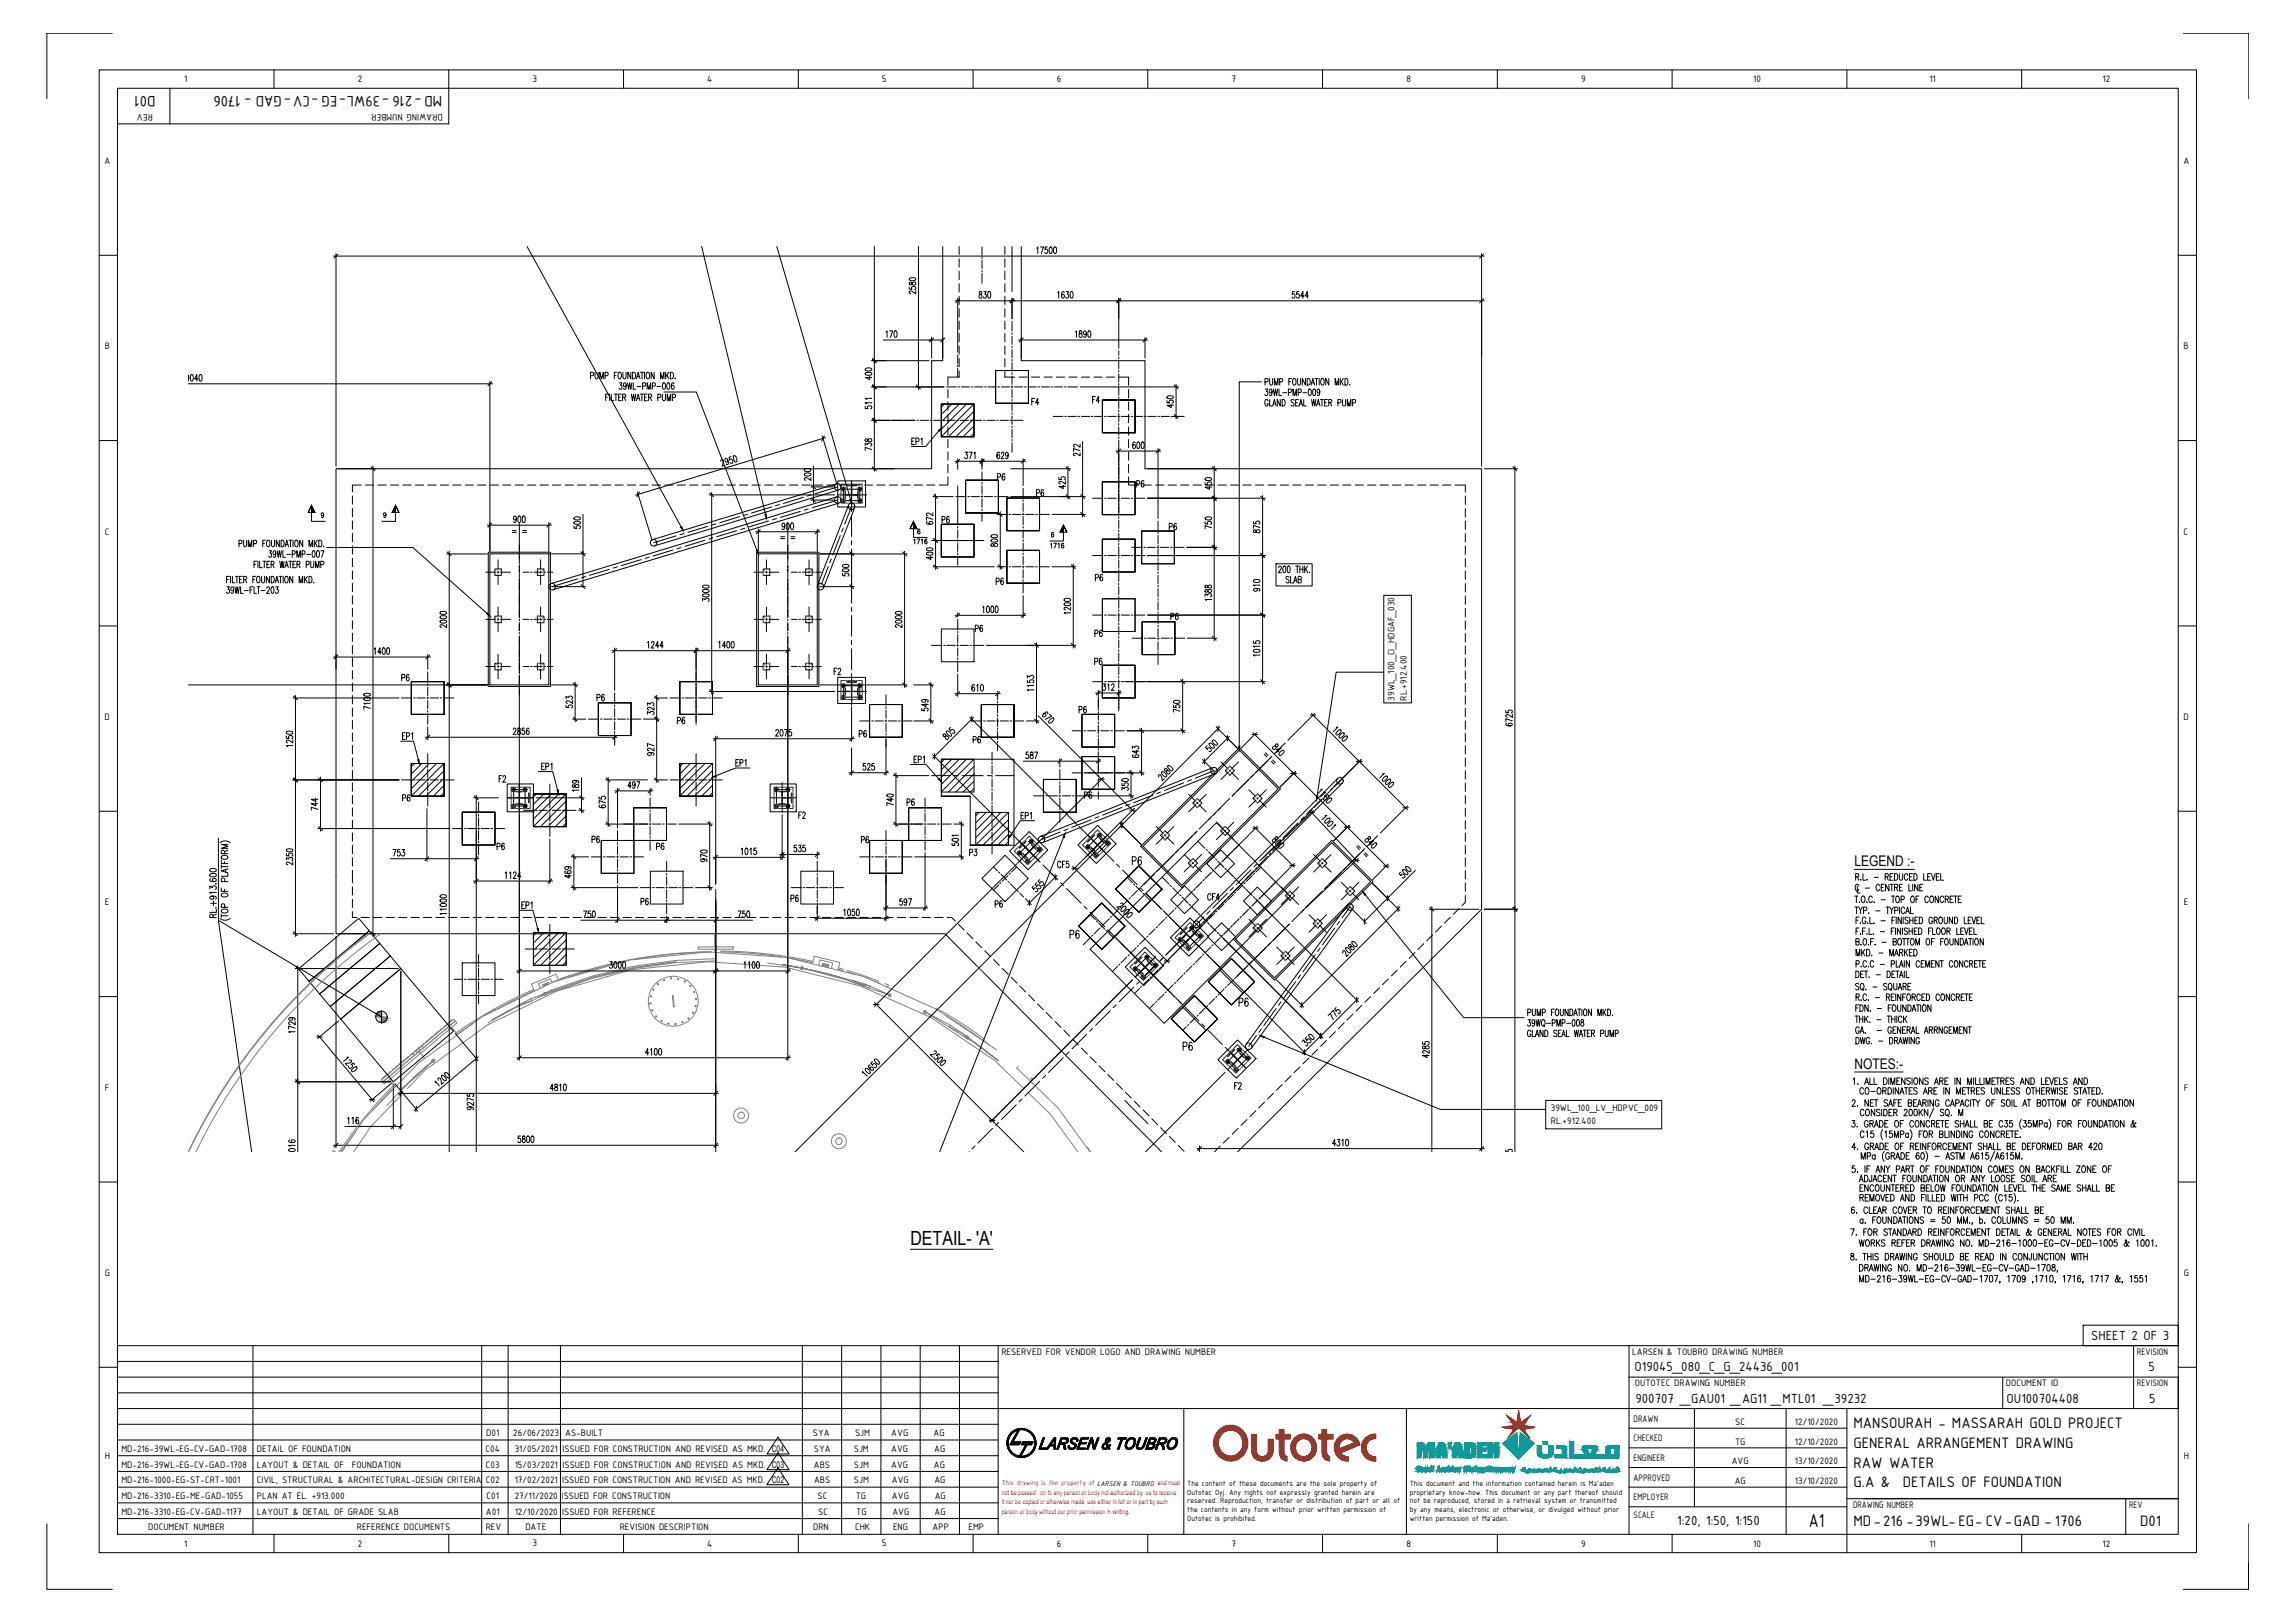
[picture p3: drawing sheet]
<svg xmlns="http://www.w3.org/2000/svg" width="841mm" height="594mm" viewBox="0 0 841 594" stroke-linecap="round" stroke-linejoin="round" font-family="sans-serif">
<defs><g id="words">
<text font-size="7.4" x="662.9" y="559.3">A1</text>
<text font-size="7.1" x="333.6" y="456">DETAIL- 'A'</text>
<g font-size="6.6">
<text x="391.2" y="345">P6</text>
<text x="432.5" y="385.9">P6</text>
</g>
<g font-size="6.2">
<text x="414.2" y="317.9">P6</text>
<text x="453.3" y="369.7">P6</text>
</g>
<g font-size="6">
<text x="57" y="35.2" transform="rotate(180 57 35.2)">D01</text>
<text x="162" y="35.2" transform="rotate(180 162 35.2)">MD-216 -39WL-EG -CV-GAD - 1706</text>
<text x="679.2" y="523.1">MANSOURAH - MASSARAH GOLD PROJECT</text>
<text x="679.2" y="530.3">GENERAL ARRANGEMENT DRAWING</text>
<text x="679.2" y="537.5">RAW WATER</text>
<text x="679.2" y="544.7">G.A &amp;</text>
<text x="697.3" y="544.7">DETAILS OF FOUNDATION</text>
<text x="679.2" y="559.1">MD-216 -39WL-EG- CV-GAD - 1706</text>
<text x="784.3" y="559.1">D01</text>
</g>
<g font-size="5.7">
<text x="377.1" y="149.6">F4</text>
<text x="399.3" y="148.9">F4</text>
<text x="364.8" y="177.1">P6</text>
<text x="415.6" y="179.6">P6</text>
<text x="378.9" y="183.1">P6</text>
<text x="427.6" y="195.4">P6</text>
<text x="364.1" y="215.5">P6</text>
<text x="400.4" y="214.1">P6</text>
<text x="428.3" y="228.2">P6</text>
<text x="400.4" y="244.8">P6</text>
<text x="218" y="257.9">P6</text>
<text x="394.4" y="262.5">P6</text>
<text x="247.3" y="266.3">P6</text>
<text x="314" y="271.3">P6</text>
<text x="355.6" y="273.4">P6</text>
<text x="331.6" y="296.3">P6</text>
<text x="291.7" y="300.9">F2</text>
<text x="314.7" y="310.1">P6</text>
<text x="181.3" y="312.6">P6</text>
<text x="239.9" y="312.6">P6</text>
<text x="354.5" y="314.7">P3</text>
<text x="233.9" y="332.7">P6</text>
<text x="288.9" y="331.6">P6</text>
<text x="441.7" y="330.9">CF4</text>
<text x="451.6" y="400">F2</text>
</g>
<g font-size="5.7" fill="#272727">
<text x="304.8" y="248.4">F2</text>
<text x="182" y="287.9">F2</text>
</g>
<g font-size="5.4">
<text x="679.6" y="317.3">LEGEND :-</text>
<text x="679.6" y="391.5">NOTES:-</text>
</g>
<g font-size="5.3">
<text x="344.3" y="192.6">P6</text>
<text x="356.7" y="232.5">P6</text>
<text x="400.4" y="234.2">P6</text>
<text x="146.4" y="250.5">P6</text>
<text x="396.5" y="293.5">P6</text>
<text x="146.8" y="294.6">P6</text>
<text x="215.9" y="309.7">P6</text>
<text x="386.6" y="318.9">CF5</text>
<text x="363.7" y="333.4">P6</text>
<text x="680.5" y="457.6">WORKS REFER DRAWING NO. MD-216-1000-EG-CV-DED-1005 &amp; 1001.</text>
</g>
<g font-size="5.2">
<text x="766.3" y="490.8">SHEET 2 OF 3</text>
<text x="599" y="502">O19045_080_C_G_24436_001</text>
<text x="787.3" y="502">5</text>
<text x="599.3" y="514">900707 _GAU01 _AG11 _MTL01 _39232</text>
<text x="735.4" y="514">OU100704408</text>
<text x="787.6" y="514">5</text>
<text x="614.7" y="558.7">1:20, 1:50, 1:150</text>
</g>
<g font-size="4.9">
<text x="334.1" y="200.4">1716</text>
<text x="384.2" y="201.8">1716</text>
</g>
<g font-size="3.7">
<text x="67.5" y="30">1</text>
<text x="131.1" y="30.1">2</text>
<text x="195.1" y="30">3</text>
<text x="259.2" y="30">4</text>
<text x="323.2" y="30">5</text>
<text x="387.3" y="30.1">6</text>
<text x="451.3" y="30">7</text>
<text x="515.4" y="30">8</text>
<text x="579.5" y="30">9</text>
<text x="642.4" y="30">10</text>
<text x="707" y="30">11</text>
<text x="770.5" y="30.1">12</text>
<text x="56" y="41.8" transform="rotate(180 56 41.8)">REV</text>
<text x="162.2" y="41.8" transform="rotate(180 162.2 41.8)">DRAWING NUMBER</text>
<text x="38.3" y="60">A</text>
<text x="800.1" y="60">A</text>
<text x="38.4" y="127.9">B</text>
<text x="800.2" y="127.9">B</text>
<text x="38.4" y="195.8">C</text>
<text x="800.2" y="195.8">C</text>
<text x="511.1" y="256.6" transform="rotate(-90 511.1 256.6)">39WL_100_CI_HDGAF_030</text>
<text x="515.5" y="256.6" transform="rotate(-90 515.5 256.6)">RL.+912.400</text>
<text x="38.3" y="263.6">D</text>
<text x="800.2" y="263.6">D</text>
<text x="38.4" y="331.5">E</text>
<text x="800.3" y="331.5">E</text>
<text x="38.5" y="399.4">F</text>
<text x="800.3" y="399.4">F</text>
<text x="568.3" y="407">39WL_100_LV_HDPVC_009</text>
<text x="568.3" y="411.5">RL.+912.400</text>
<text x="38.4" y="467.3">G</text>
<text x="800.3" y="467.3">G</text>
<text x="367" y="496.3">RESERVED FOR VENDOR LOGO AND DRAWING NUMBER</text>
<text x="598.2" y="496.3">LARSEN &amp; TOUBRO DRAWING NUMBER</text>
<text x="783.1" y="496.3">REVISION</text>
<text x="599.1" y="507.8">OUTOTEC DRAWING NUMBER</text>
<text x="735.1" y="507.8">DOCUMENT ID</text>
<text x="783.1" y="507.8">REVISION</text>
<text x="598.7" y="520.7">DRAWN</text>
<text x="635.9" y="521.9">SC</text>
<text x="657.8" y="521.9">12/10/2020</text>
<text x="178.2" y="526">D01</text>
<text x="188.1" y="526">26/06/2023</text>
<text x="207.1" y="526">AS-BUILT</text>
<text x="297.8" y="526">SYA</text>
<text x="313.3" y="526">SJM</text>
<text x="326.6" y="526">AVG</text>
<text x="342.1" y="526">AG</text>
<text x="598.7" y="527.9">CHECKED</text>
<text x="44.5" y="531.7">MD-216-39WL-EG-CV-GAD-1708</text>
<text x="94.1" y="531.7">DETAIL OF FOUNDATION</text>
<text x="178" y="531.7">C04</text>
<text x="188.6" y="531.7">31/05/2021</text>
<text x="206.1" y="531.7">ISSUED FOR CONSTRUCTION AND REVISED AS MKD. C04</text>
<text x="298.2" y="531.7">SYA</text>
<text x="312.9" y="531.7">SJM</text>
<text x="326.6" y="531.7">AVG</text>
<text x="342.3" y="531.7">AG</text>
<text x="635.8" y="529.1">TG</text>
<text x="657.8" y="529.1">12/10/2020</text>
<text x="38.4" y="534.2">H</text>
<text x="44.5" y="537.5">MD-216-39WL-EG-CV-GAD-1708</text>
<text x="94.1" y="537.5">LAYOUT &amp; DETAIL OF</text>
<text x="128.9" y="537.5">FOUNDATION</text>
<text x="178.1" y="537.5">C03</text>
<text x="188.6" y="537.5">15/03/2021</text>
<text x="206.1" y="537.5">ISSUED FOR CONSTRUCTION AND REVISED AS MKD. C03</text>
<text x="298.2" y="537.5">ABS</text>
<text x="312.9" y="537.5">SJM</text>
<text x="326.6" y="537.5">AVG</text>
<text x="342.3" y="537.5">AG</text>
<text x="598.7" y="535.1">ENGINEER</text>
<text x="634.6" y="536.3">AVG</text>
<text x="657.8" y="536.3">13/10/2020</text>
<text x="800.3" y="534.2">H</text>
<text x="44.5" y="543.2">MD-216-1000-EG-ST-CRT-1001</text>
<text x="94.1" y="543.2">CIVIL, STRUCTURAL &amp; ARCHITECTURAL-DESIGN CRITERIA</text>
<text x="178.1" y="543.2">C02</text>
<text x="188.6" y="543.2">17/02/2021</text>
<text x="206" y="543.2">ISSUED FOR CONSTRUCTION AND REVISED AS MKD.</text>
<text x="298.3" y="543.2">ABS</text>
<text x="312.9" y="543.2">SJM</text>
<text x="326.8" y="543.2">AVG</text>
<text x="342.4" y="543.2">AG</text>
<text x="598.7" y="542.3">APPROVED</text>
<text x="635.7" y="543.5">AG</text>
<text x="657.8" y="543.5">13/10/2020</text>
<text x="44.5" y="549">MD-216-3310-EG-ME-GAD-1055</text>
<text x="94.1" y="549">PLAN AT EL. +913.000</text>
<text x="178.3" y="549">C01</text>
<text x="188.6" y="549">27/11/2020</text>
<text x="205.9" y="549">ISSUED FOR CONSTRUCTION</text>
<text x="299.6" y="549">SC</text>
<text x="313.6" y="549">TG</text>
<text x="326.8" y="549">AVG</text>
<text x="342.5" y="549">AG</text>
<text x="598.7" y="549.5">EMPLOYER</text>
<text x="44.5" y="554.8">MD-216-3310-EG-CV-GAD-1177</text>
<text x="94.1" y="554.8">LAYOUT &amp; DETAIL OF GRADE SLAB</text>
<text x="178.1" y="554.8">A01</text>
<text x="188.6" y="554.8">12/10/2020</text>
<text x="206" y="554.8">ISSUED FOR REFERENCE</text>
<text x="299.9" y="554.8">SC</text>
<text x="313.8" y="554.8">TG</text>
<text x="327" y="554.8">AVG</text>
<text x="342.5" y="554.8">AG</text>
<text x="598.7" y="556.1">SCALE</text>
<text x="679.1" y="552.5">DRAWING NUMBER</text>
<text x="780.2" y="552.5">REV</text>
<text x="54.3" y="560.3">DOCUMENT NUMBER</text>
<text x="130.8" y="560.3">REFERENCE DOCUMENTS</text>
<text x="178" y="560.3">REV</text>
<text x="192.5" y="560.3">DATE</text>
<text x="227.1" y="560.3">REVISION DESCRIPTION</text>
<text x="298" y="560.3">DRN</text>
<text x="313.4" y="560.3">CHK</text>
<text x="327.3" y="560.3">ENG</text>
<text x="341.7" y="560.3">APP</text>
<text x="354.9" y="560.3">EMP</text>
<text x="67.5" y="566.4">1</text>
<text x="131.1" y="566.5">2</text>
<text x="195.1" y="566.4">3</text>
<text x="259.2" y="566.4">4</text>
<text x="323.2" y="566.4">5</text>
<text x="387.3" y="566.5">6</text>
<text x="451.3" y="566.4">7</text>
<text x="515.4" y="566.4">8</text>
<text x="579.5" y="566.5">9</text>
<text x="642.4" y="566.4">10</text>
<text x="707" y="566.4">11</text>
<text x="770.5" y="566.5">12</text>
</g>
<text font-size="3.4" x="282.8" y="543.2">C02</text>
<g font-size="3">
<text x="435.1" y="544.2">The content of these documents are the sole property of</text>
<text x="516.6" y="544.2">This document and the information contained herein is Ma'aden</text>
<text x="435.1" y="547.4">Outotec Oyj. Any rights not expressly granted herein are</text>
<text x="435.1" y="550.6">reserved. Reproduction, transfer or distribution of part or all of</text>
<text x="516.6" y="547.4">proprietary know-how. This document or any part thereof should</text>
<text x="516.6" y="550.6">not be reproduced, stored in a retrieval system or transmitted</text>
<text x="435.1" y="553.8">the contents in any form without prior written permission of</text>
<text x="435.1" y="557">Outotec is prohibited.</text>
<text x="516.6" y="553.8">by any means, electronic or otherwise, or divulged without prior</text>
<text x="516.6" y="557">written permission of Ma'aden.</text>
</g>
<text font-size="2.7" fill="#f00" x="367.2" y="544.1">This drawing is the property of LARSEN &amp; TOUBRO and must</text>
<g font-size="2.4" fill="#f00">
<text x="367.1" y="547.5">not be passed on to any person or body not authorized by us to receive</text>
<text x="367.1" y="551">it nor be copied or otherwise made use either in full or in part by such</text>
<text x="367.1" y="554.4">person or body without our prior permission in writing.</text>
</g>
</g></defs>
<!-- layer: HAT -->
<g fill="none" stroke="#808080" stroke-width=".37">
<path d="M183.7 208.4l-2.1 .4-.3 2M196.9 208.4l2.1 .4 .3 2M282.1 208.4l-2.1 .4-.3 2M295.3 208.4l2 .4 .4 2M183.7 225.7l-2.1 .3-.3 2.1M196.9 225.7l2.1 .3 .3 2.1M282.1 225.7l-2.1 .3-.3 2.1M295.3 225.7l2 .3 .4 2.1M183.7 242.9l-2.1 .4-.3 2M196.9 242.9l2.1 .4 .3 2M282.1 242.9l-2.1 .4-.3 2M295.3 242.9l2 .4 .4 2"/>
<path d="M438.8 292.4l-1.2 1.7 1.2 1.7M450.7 280.6l-1.2 1.6 1.2 1.8M460.8 290.7l-1.2 1.7 1.2 1.7M427 304.3l-1.2 1.6 1.2 1.8M437.2 314.4l-1.3 1.7 1.3 1.7M449 302.6l-1.2 1.7 1.2 1.7M484.6 314.5l-1.2 1.6 1.2 1.8M460.9 338.2l-1.2 1.6 1.2 1.8M472.7 326.4l-1.2 1.6 1.2 1.8M482.9 336.5l-1.2 1.7 1.2 1.7M494.8 324.7l-1.2 1.6 1.2 1.8M135 342a212.5 212.5 0 0 0-66.1 79.9"/>
<path d="M135.4 342a214 214 0 0 0-66.3 79.9M139.4 342a211.4 211.4 0 0 0-67.6 79.9M202.3 359.9l-.6-1.4-4.4 1.8 .7 1.7M204.6 358.9l-.9-2.1-8.9 3.6M205.5 358.6l.1 .2M208.8 357.9l-.2-.5-6.3 2.5M228.7 352.2a161.5 161.5 0 0 0-20 5.5M242.9 358.4a9.1 9.1 0 0 0-5 6.2M247.6 351.8a157.7 157.7 0 0 0-47.5 11.7M248.4 357.7l-2.1-.1-3.1 .7M248.9 357.8a9.1 9.1 0 0 1 6.1 5M255.9 346.8h12.8v.9h-12.8z"/>
<path d="M258.9 348.7a158.9 158.9 0 0 0-26.4 2.8M259.3 348.6a164.7 164.7 0 0 0-54.8 10.2M259.5 348.6h1l-.7 .1M262 348.3h.1M262 342v4.8M262 347.7v.6M262.3 348.3v.3M262.3 346.8v2.1M262.6 348.3h.1M264.1 348.3a162.1 162.1 0 0 1 33.8 3.9M264.1 348.6a152.9 152.9 0 0 1 22.5 1.9M281.3 352.7l12.9 2-.7-.2"/>
<path d="M286.8 353.3l6.6 1.2zM294.3 354.7l.5 .1-.5-.1M294.3 354.7l16.4 4.4 .1-.3M294.8 354.8l8 1.8zM298.4 350.2l9.3 2.3-.5 2.5 1.8 .5M298.4 350.2v.1M298.4 350.3l-.6 2.3-8-1.5M300 353.6l.5-2 4.7 1.1-.5 2M301.2 353.9l.2-1.1 2.4 .6-.3 1M301.6 354l.7-.6 .8 .4v.6M301.8 353.3h1l.5 1.1-.5-1.1h-1l-.4 .6zM302 354.1l.3-.2 .4 .3"/>
<path d="M302.8 356.6l8 2.2zM307.3 354.5l1.8 .5M310.4 356l3 .9M310.5 355.4l11.6 4M310.7 359.1l.9 .3M310.8 358.8l.8 .6M310.9 358.9h.1M311 358.9l-.2-.1 1 .1 2.9 1M312.2 359l6.5 2.1-4.1-.8-1.8-1.2-1.2 .3 14.5 5.1-7.4-3.4-.3 .8M312.3 359.6l4.3 1.5M312.7 359.7l3.8 1.4M314.3 359.8l3.4 1.1"/>
<path d="M319.4 359l3.1 1.2M358.1 354l2 1.9M471.1 348.4l-1.2 1.6 1.2 1.8M158.7 379.7l-.2-.2-.4 .4 .1 .2M159.5 379l-.2-.2-.4 .4 .2 .1M160.2 378.4l-.2-.2-.4 .4 .2 .1M160.9 377.8l-.2-.2-.4 .4 .1 .2M161.5 377l-.2 .4M162.1 376.8l-.1-.2-.5 .4 .2 .2M163 375.7h.4M163.2 375.9l-.2-.2-.4 .4 .2 .1M164.1 375.1l-.2-.2-.4 .4 .2 .2"/>
<path d="M164.8 374.5l-.1-.2-.5 .4 .2 .1M165.3 374l-.1-.1-.4 .3 .1 .2-.2-.1M165.5 373.6l.3 .1M165.5 376.3l2.2 2.6M165.7 373.8l-.2-.2-.3 .3M172.1 375.6l-4.6 3.1M172.1 375.6l.1 .1M173.3 374.9l-1.2 .7M179.2 370.9l.2 .2M180.1 373.7l7.2-3.9zM187.3 369.8l-8.5 4.9M191.9 367.5l-4.6 2.3 .7-.4"/>
<path d="M194.8 360.5l1 2.3-8.3 3.9-6.1 3.4-.2-.4-3.9 2.4M194.8 360.4v.1M195.6 362.4a159.1 159.1 0 0 0-28.4 15.9M199 364.3l-1.6 .7M199.2 364l-.8 .4M199.4 361l.8-.7 .6 .3-.6-.3-.8 .7v.3zM200 363.6l-.6 .3M200.1 363.7l-.5-.2-.3 .5M200.1 364.2l-.4 .1M200.1 363.6l-.5-.1-.4 .6M200.2 364.1l-1.7 .7M200.2 364.1a166.9 166.9 0 0 1 62.1-12.2v-.8l-14.7 .7v.4l-15 2.1-15.2 3.5-22.9 8"/>
<path d="M200.3 364l-.5 .5-.4-.2M200.7 360.7h-.9l-.2 .5M201.2 360.4l-.2-.6-2.2 .9 .3 .7M202 362.6l.2 .4-7.3 3.6-7.6 3.2 7.2-4 .4 .8-4 1.1M237.7 365v3.2l.6 2M238.4 370.6a9.1 9.1 0 0 0 6.1 5M246.4 364.6l.3 .2 .2 4.1zM250.2 375.1l-3.1 .8-2.1-.2M255.2 363.2l.6 2.1-.1 3.2M255.6 368.9a8.9 8.9 0 0 1-5 6.1M316.5 361.1l.7 .3M316.6 361.2l.5 .1"/>
<path d="M316.8 360.5l.6 .1M317.1 360.5l.1 .1M324.4 360.3l1.4 .6M324.9 361.2l.7 .2M325.6 364.3a.52 .52 0 0 1 .9 .2 .52 .52 0 0 1-.7 .7 .52 .52 0 0 1-.2-.9M325.7 364.3a.43 .43 0 0 1 .7 .2 .43 .43 0 0 1-.5 .5 .43 .43 0 0 1-.2-.7M339.3 370.8a.44 .44 0 0 0-.5-.6 .44 .44 0 0 0-.3 .7 .44 .44 0 0 0 .7 0l.1-.1M343.1 369.3a152.2 152.2 0 0 1 17.4 11.1M346.4 371.8l9.7 6.3 6.6 4.8M348.3 375.5l-9.4-4.9 9 5.6 .4-.7 6.5 4.6M352 378.1l3 1.9 10.7 8.4-9.2-6.9M354.1 379.5v.1"/>
<path d="M354.2 379.6h.1M354.2 379.5h.5l.2 .4M354.4 379.5l.4 .4M140.1 395l.1 .2M140.4 394.7l-.2 .4M141 394.2v.3l-.2-.2-.4 .4 .2 .2M141.5 394.1l-.1-.2-.4 .3 .1 .2M142.3 393.4l-.2-.1-.4 .3 .1 .2M142.6 392.8v.4M142.7 395.4l2.2 2.6M143.2 392.7l-.2-.2-.4 .3 .1 .3M144.3 391.7l-.2-.1-.4 .4 .1 .1"/>
<path d="M144.4 397.4a168.2 168.2 0 0 0-20.2 24.5M144.6 391.5l-.2-.2-.3 .3M144.8 397.8l-4.8 5M145.5 390.7l-.1-.2-.5 .4 .2 .2M146.2 390.2l-.2-.2-.4 .3 .1 .3M146.8 399.3l6.2-5.8zM146.9 389.6l-.2-.2-.4 .3 .2 .2M147.7 388.9l-.1-.2-.5 .3 .2 .2M148.4 388.4l-.2-.3-.4 .4 .1 .2M149.2 398.8l6.4-6.7 23-16.7 25.4-12.4 27.3-7.8 28.1-3 28.3 2 27.5 6.9 25.9 11.5 23.5 15.8 10.7 10.4M149.3 387.5l-.2-.1-.4 .3 .1 .2M149.9 387l-.1-.2-.5 .4 .2 .2"/>
<path d="M150.9 386.2l-.2-.1-.4 .3 .1 .2M151.4 385.8l-11.7 9.8 .5 .7 11.7-9.9M151.5 385.6l-.1-.1-.5 .4 .2 .1M152.4 384.9l-.1-.1-.5 .3 .2 .2M153 393.5l5.4-4.6zM153.2 384.3l-.2-.2-.4 .4 .1 .1M153.4 384.1l1.2-1 .5 .7-1.1 .9-.6-.6-.9 .7M153.6 385.2l13.3-11.2 .5 .7-13.3 11.1-.5-.6-13.3 11.1 .5 .7 13.3-11.2 1.5 1.9M154 383.6l-.2-.2-.4 .4 .1 .2M154 384.7l-2.1 1.7-.5-.6 1.1-1 .6 .7M154.6 383.1l11.7-9.8 .5 .7-11.7 9.8M154.8 382.9l-.1-.2-.5 .4 .2 .2"/>
<path d="M155.5 382.3l-.1-.2-.5 .4 .2 .2M156.4 381.5l-.1-.1-.4 .3 .1 .2M157.1 381l-.1-.2-.5 .4 .2 .2M158 380.2l-.2-.1-.4 .3 .2 .2M158.4 388.9l-11.6 10.4-5 5.6M158.4 388.8l.7-.5-.6 .5M159.1 388.2l.3-.2-.3 .3M353.9 380.1l.6 .4M354.1 380.2l.3 .2M354.7 380.6l-2-2.1-4.8-2.3 9.2 5.6M354.8 380v.1M354.9 380.1l1.1 .9"/>
<path d="M354.9 380.1l-.1 .1M356.6 381.5l.5 .3-.4-.3M357.1 381.8l8.6 6.6zM365.2 384.5l-22.3-15-26.5-11.8-28.1-7-28.9-2.1-28.8 3-27.8 8-26.1 12.7-23.4 17.1-20.1 20.8-7.9 11.7M372.5 391.1l15.2 14.7 11.7 16.1M373.1 390.6l.2 .2M376.5 400l8.5 8.1 10 13.8M377.5 395.1l.6 .6M377.9 394.7l.7 .6M130.4 414.3l-5.5 7.6M140.2 402.9l-.2-.1-3.4 3.8M146.4 401.7l-10.4 10.8-6.4 9.4"/>
<path d="M121.7 421.9l.4-.5 .9 .5M398.4 420.1l1.3 1.8"/>
<circle cx="309.1" cy="179.2" r=".25"/>
<circle cx="315.1" cy="179.2" r=".24"/>
<circle cx="309.1" cy="183.4" r=".25"/>
<circle cx="315.1" cy="183.4" r=".24"/>
<circle cx="309.1" cy="251.1" r=".25"/>
<circle cx="309.1" cy="255.4" r=".24"/>
<circle cx="315.1" cy="255.4" r=".26"/>
<circle cx="315.1" cy="251.1" r=".24"/>
<circle cx="188.2" cy="295.2" r=".24"/>
<circle cx="192.4" cy="289.2" r=".24"/>
<circle cx="192.4" cy="295.2" r=".25"/>
<circle cx="284.6" cy="295.2" r=".25"/>
<circle cx="284.6" cy="289.2" r=".24"/>
<circle cx="288.7" cy="289.2" r=".24"/>
<circle cx="288.8" cy="295.2" r=".24"/>
<circle cx="373.6" cy="312.5" r=".25"/>
<circle cx="376.6" cy="315.4" r=".25"/>
<circle cx="377.8" cy="308.2" r=".24"/>
<circle cx="380.8" cy="311.2" r=".24"/>
<circle cx="398.6" cy="310.2" r=".24"/>
<circle cx="401.6" cy="313.1" r=".24"/>
<circle cx="402.9" cy="305.9" r=".23"/>
<circle cx="405.8" cy="308.9" r=".25"/>
<circle cx="436.8" cy="339.8" r=".23"/>
<circle cx="243.3" cy="359" r=".24"/>
<circle cx="245.9" cy="358.4" r=".24"/>
<circle cx="248.5" cy="358.5" r=".24"/>
<circle cx="250.9" cy="359.5" r=".25"/>
<circle cx="293.9" cy="354.6" r=".5"/>
<circle cx="293.9" cy="354.6" r=".43"/>
<circle cx="416" cy="354.8" r=".24"/>
<circle cx="419" cy="357.8" r=".25"/>
<circle cx="420.3" cy="350.6" r=".25"/>
<circle cx="423.2" cy="353.6" r=".24"/>
<circle cx="432.6" cy="344.1" r=".23"/>
<circle cx="435.5" cy="347.1" r=".23"/>
<circle cx="439.8" cy="342.8" r=".25"/>
<circle cx="238.4" cy="367.5" r=".24"/>
<circle cx="238.5" cy="364.9" r=".24"/>
<circle cx="239" cy="370.1" r=".24"/>
<circle cx="239.5" cy="362.5" r=".24"/>
<circle cx="240.5" cy="372.3" r=".24"/>
<circle cx="241.1" cy="360.5" r=".25"/>
<circle cx="242.5" cy="373.9" r=".24"/>
<circle cx="244.9" cy="374.9" r=".22"/>
<circle cx="247.6" cy="375.1" r=".23"/>
<circle cx="250.1" cy="374.4" r=".24"/>
<circle cx="252.3" cy="373" r=".23"/>
<circle cx="253" cy="361.1" r=".23"/>
<circle cx="254" cy="370.9" r=".24"/>
<circle cx="254.4" cy="363.3" r=".24"/>
<circle cx="254.9" cy="368.5" r=".25"/>
<circle cx="255.1" cy="365.9" r=".23"/>
<circle cx="338.9" cy="370.6" r=".5"/>
<circle cx="158.8" cy="388.5" r=".51"/>
<circle cx="158.8" cy="388.5" r=".42"/>
<circle cx="450" cy="388.8" r=".23"/>
<circle cx="452.9" cy="391.8" r=".23"/>
<circle cx="454.2" cy="384.5" r=".23"/>
<circle cx="457.2" cy="387.5" r=".24"/>
<circle cx="271.6" cy="408.6" r="2.75"/>
<circle cx="271.6" cy="408.6" r="1.21"/>
<circle cx="307.4" cy="418" r="1.2"/>
<circle cx="307.4" cy="418" r="2.75"/>
</g>
<!-- layer: conc. -->
<g fill="none" stroke="#000" stroke-width=".37">
<path d="M345.5 90.3v41.8h-4.1v39.6h-218.3v170.3h223.2l79.4 79.9M374.3 90.3v41.8h45.3v39.6h123.4v161.3l-89.5 88.9M364.9 135.7v12h12h-12v-12h12v12v-12zM345 148h11.9v12h-11.9zM404 146.5v12h12h-12v-12h12v12v-12zM307 176.1h10.2v9.6h-10.2zM353.9 175.9v12v-12h12v12h-12h12v-12zM353.9 175.9h12v12h-12zM404 176.5h12v12h-12zM345 192h11.9v12h-11.9zM369 182.4h11.9v12h-11.9zM404 197.5h12v12h-12z"/>
<path d="M418.4 194.5h11.9v12h-11.9zM430.3 194.5h-11.9v12M178.9 202.3h22.8v49.1h-22.8zM179.5 202.8h21.6v48.1h-21.6zM181.3 208.4h2.4v2.4h-2.4zM196.9 208.4h2.4v2.4h-2.4zM277.3 202.3h22.8v49.1h-22.8zM277.9 202.8h21.6v48.1h-21.6zM279.7 208.4h2.4v2.4h-2.4zM295.3 208.4h2.4v2.4h-2.4zM369 201.6v12h11.9h-11.9v-12h11.9v12v-12zM369 201.6h11.9v12h-11.9z"/>
<path d="M404 219.3h12v12h-12zM181.3 225.7h2.4v2.4h-2.4zM196.9 225.7h2.4v2.4h-2.4zM279.7 225.7h2.4v2.4h-2.4zM295.3 225.7h2.4v2.4h-2.4zM345 230.4h11.9v12h-11.9zM418.5 227.7h12.1v12.1h-12.1zM150.7 249.7h12.1v11.9h-12.1zM181.3 242.9h2.4v2.4h-2.4zM196.9 242.9h2.4v2.4h-2.4zM219.3 257.4h12v12h-12zM249.1 249.7v11.9h12h-12v-11.9h12v11.9v-11.9z"/>
<path d="M249.1 249.7h12v11.9h-12zM279.7 242.9h2.4v2.4h-2.4zM295.3 242.9h2.4v2.4h-2.4zM307 248.1h10.2v9.6h-10.2zM318.7 258.6v11.4h12v-12v12h-12M318.7 258h12v12h-12zM319.3 258h11.4M359.6 258h12v12h-12zM359.6 258v12h12h-12v-12h12v12v-12zM404 243.7h12v11.9h-12zM150.7 279.6h12.1v12h-12.1zM249.1 279.6h12v12h-12z"/>
<path d="M396.5 277.1h12v12h-12zM396.5 261.6h12v12h-12zM454.1 274.7l14.3 14.3-35.3 35.3-14.2-14.3zM454.1 273.9l15.2 15.1-36.2 36.1-15.1-15.1zM169.4 297.5h12v12h-12zM185.9 287.1h9.6v10.2h-9.6zM195.5 290.8v12h12h-12v-12h12v12v-12zM195.5 290.8h12v12h-12zM232.2 295.9h12v11.9h-12zM282.2 287.1h9.6v10.2h-9.6zM333 295.9h12v11.9h-12zM345 291.6h10.5h-10.5v-13.5h26.6v31.5h-16.1v-18"/>
<path d="M382.4 285.5v12v-12h12v12h-12h12v-12zM382.4 285.5h12v12h-12zM437.1 294.1l1.7-1.7 1.7 1.7-1.7 1.7zM449 282.3l1.7-1.7 1.7 1.7-1.7 1.7zM459.1 292.4l1.7-1.7 1.7 1.7-1.7 1.7zM220.3 307.8h12v12.1h-12zM238.3 319.1h12v12h-12zM293.5 319.1h12v12h-12zM318.7 307.8h12v12.1h-12zM330.7 307.8h2.3M355.5 309.6h12M370 311.8l7.2-7.2 6.7 6.7-7.1 7.2z"/>
<path d="M395 309.5l7.2-7.2 6.8 6.8-7.2 7.2zM417.4 317.1l-8.6 8.6 8.6 8.4 8.4-8.4-8.4 8.4-8.6-8.4 8.6-8.6 8.4 8.6zM425.3 306l1.7-1.7 1.7 1.7-1.7 1.7zM435.4 316.1l1.8-1.7 1.7 1.7-1.7 1.7zM442.2 316.3l5.1-5 5.1 5-5.1 5.1zM447.3 304.3l1.7-1.7 1.7 1.7-1.7 1.7zM482.9 316.2l1.7-1.7 1.7 1.7-1.7 1.7zM488 308.6l14.3 14.3-35.3 35.3-14.2-14.3zM488 307.8l15.2 15.1-36.2 36.1-15.1-15.1zM359.8 321.8l8.5-8.5 8.5 8.5-8.5 8.4zM395.3 339.2l8.5-8.5 8.5 8.5-8.5 8.5zM403.8 330.7l-8.5 8.5 8.5 8.5 8.5-8.5-8.5 8.5-8.5-8.5 8.5-8.5 8.5 8.5z"/>
<path d="M408.8 325.7l8.6-8.6 8.4 8.6-8.4 8.4zM431.6 327l2.5-2.6 5.1 5.2-5.1 5-5.1-5zM436.1 336.2l6.8 6.8-7.2 7.2-6.8-6.8zM459.2 339.9l1.7-1.7 1.7 1.7-1.7 1.7zM460.8 324.9l5.1 5.1-5.1 5.1-5.1-5.1zM471 328.1l1.7-1.7 1.7 1.7-1.7 1.7zM481.2 338.2l1.7-1.7 1.7 1.7-1.7 1.7zM494.8 324.7l1.7 1.7-1.7 1.7-1.7-1.7zM109.4 354.9l22.1-18.5 3.8 4.5-22 18.5zM113.3 359.4l22-18.5 3.9 4.7-22.1 18.5zM169.4 352.7h12v11.9h-12zM195.5 341.6h12v12h-12z"/>
<path d="M412.4 354.2l7.2-7.2 6.8 6.8-7.2 7.2zM442.8 359.6l8.5-8.5 8.5 8.5-8.5 8.5zM445.1 340.6l2.6-2.6 5.1 5.1-5.1 5.1-5.1-5.1zM447 355.3l8.5 8.5M451.3 351.1l8.5 8.5-8.5 8.5-8.5-8.5zM471.1 348.4l1.7 1.7-1.7 1.7-1.7-1.7zM117.1 364.1l22.1-18.5 3.8 4.5-22 18.6zM121 368.7l22-18.6 3.9 4.6-22 18.5zM124.9 373.2l22-18.5 19.3 23-22.1 18.5zM429.2 373.2l8.5-8.6 8.5 8.6-8.5 8.4zM433.4 368.9l8.5 8.5M437.7 364.6l-8.5 8.6 8.5 8.4 8.5-8.4-8.5 8.4-8.5-8.4 8.5-8.6 8.5 8.6z"/>
<path d="M453.5 380.9l6.8 6.8-7.2 7.2-6.8-6.8zM412.2 403l8.5 8.6"/>
</g>
<!-- layer: 0 -->
<g fill="none" stroke="#000" stroke-width=".37">
<path d="M123.9 93.1l-1.5 1.4M351.5 90.3v2.9M351.5 94.8v3M351.5 99.3v3.1M368.2 90.3v2.9M368.2 94.8v3M368.2 99.3v3.1M543.7 93.1l-1.5 1.4M351.5 103.9v3.1M351.5 108.5v3M351.5 113.1v3M351.5 117.6v3"/>
<path d="M351.7 109.5l-1.4 1.4M368.2 103.9v3.1M368.2 108.5v3M368.2 113.1v3M368.2 117.6v3M371.6 109.5l-1.5 1.4M410.7 109.5l-1.4 1.4M543.7 109.5l-1.5 1.4M180.2 139.9l-1.4 1.4M319.7 131.4l1.4 1.4M342.1 123.8l-1.4 1.5M346.2 123.8l-1.5 1.5"/>
<path d="M351.5 135.9v2.2h-4.1v3M351.5 122.2v3M351.5 126.7v3.1M351.5 131.3v3.1M368.2 135.9v2.2h3.7M368.2 122.2v3M368.2 126.7v3.1M368.2 131.3v3.1M373.4 138.1h3.1M375 123.8l-1.5 1.5M378 138.1h3M382.6 138.1h3"/>
<path d="M387.1 138.1h3.1M391.7 138.1h3M396.3 138.1h3M400.8 138.1h3.1M405.4 138.1h3.1M410 138.1h3.6v3M420.3 123.8l-1.4 1.5M302.1 159.7l-1 1.8M319.7 153.2l1.4 1.5M319.7 141l1.4 1.4M335.9 141l1.4 1.4M345 148h11.9v12h-11.9z"/>
<path d="M346.1 148l-1.1 1.1M347.4 142.6v3.1M347.4 147.2v3.1M347.4 151.8v3M347.4 156.4v3M348.8 148l-3.8 3.8M351.5 148l-6.5 6.5M354.2 148l-9.2 9.2M356.9 148l-11.9 11.9M356.9 150.6l-9.3 9.4M356.9 153.3l-6.6 6.7M356.9 156l-3.9 4"/>
<path d="M356.9 158.7l-1.2 1.3M413.6 142.6v3.1M413.6 147.2v3.1M413.6 151.8v3M413.6 156.4v3M430.3 141l1.4 1.4M430.3 151.8l1.4 1.4M132.4 177.7h-3.3v2.4M133.9 177.7h3.1M136 171l1.4 1.4M138.5 177.7h3M143.1 177.7h3"/>
<path d="M147.6 177.7h3.1M152.2 177.7h3.1M156.8 177.7h3M161.4 177.7h3M165.9 177.7h3M170.5 177.7h3M175 177.7h3.1M179.6 177.7h3.1M184.2 177.7h3M188.8 177.7h3M193.3 177.7h3.1M197.9 177.7h3"/>
<path d="M202.5 177.7h3M207 177.7h3.1M211.6 177.7h3.1M216.2 177.7h3M220.8 177.7h3M225.3 177.7h3.1M229.9 177.7h3M234.5 177.7h3M239 177.7h3.1M243.6 177.7h3.1M248.2 177.7h3M252.8 177.7h3"/>
<path d="M257.3 177.7h3M261.9 177.7h3M266.4 177.7h3.1M271 177.7h3.1M275.6 177.7h3M280.1 177.7h3.1M284.7 177.7h3.1M289.3 177.7h3M293.9 177.7h3M297.4 177.6l1.4 1.5M298.4 177.7h3.1M303 177.7h3.1"/>
<path d="M307.6 177.7h3M308.5 179.2h.8M309.1 178.4v1.5M312.2 177.7h3M315.1 178.4v1.5M316.7 177.7h3.1M319.7 171l1.4 1.4M321.3 177.7h3M325.9 177.7h3M330.4 177.7h3.1M335 177.7h3.1M339.6 177.7h3"/>
<path d="M347.4 174.7v3h-3.2M347.4 160.9v3.1M347.4 165.5v3.1M347.4 170.1v3M351.7 168.2l-1.4 1.5M360.6 168.2l-1.5 1.5M375.7 168.2l-1.5 1.5M390.6 171l1.5 1.4M410.7 164.5l-1.4 1.4M413.6 160.9v3.1M413.6 165.5v3.1M413.6 170.1v3"/>
<path d="M423.5 177.7h3M425.1 164.5l-1.4 1.4M428.1 177.7h3M432.6 177.7h3.1M437.2 177.7h3.1M441.8 177.7h3M444.2 171l1.5 1.4M446.3 177.7h3.1M450.9 177.7h3.1M455.5 177.7h3M460.1 177.7h3M464.6 177.7h3"/>
<path d="M469.2 177.7h3M473.7 177.7h3.1M478.3 177.7h3.1M482.9 177.7h3M487.5 177.7h3M492 177.7h3.1M496.6 177.7h3M501.2 177.7h3M505.7 177.7h3.1M510.3 177.7h3.1M514.9 177.7h3M519.5 177.7h3"/>
<path d="M524 177.7h3.1M528.6 177.7h3.1M533.2 177.7h3.8v2.5M554.4 171l1.5 1.4M112.9 187.7l1.3-2.5 1.2 2.5h-2.5l1.3-2.5v5.8h5M129.1 181.6v3.1M129.1 186.2v3.1M129.1 190.8v3M129.1 195.4v3M129.1 199.9v3.1M146.2 187.7l-1.3-2.5-1.2 2.5h2.5l-1.3-2.5v5.8h-5M180.2 191.6l-1.4 1.5"/>
<path d="M201.8 191.6l-1.4 1.5M234.3 180.2l-.9 1.8M260.1 180.5l1.4 1.5M278.6 194l-1.4 1.5M297.4 182.4l1.4 1.5M300.2 194l-1.4 1.5M308.5 183.4h.8M315.1 182.6v1.5M333.5 193.6l1.3-2.5 1.2 2.5h-2.5l1.3-2.5v5.7h5M342.1 197.3l1.5 1.4M342.1 181.2l1.5 1.4M365.8 187.7l1.5 1.4"/>
<path d="M390.6 181.2l1.5 1.4M391 194.9l-1.3-2.5-1.3 2.5h2.6l-1.3-2.5v5.7h-5M396 187.7l1.5 1.4M396 181.2l1.5 1.4M444.2 181.8l1.5 1.4M444.2 199.8l1.5 1.4M462 181.8l1.4 1.4M537 181.7v3.1M537 186.3v3M537 190.9v3M537 195.4v3.1M129.1 204.5v3"/>
<path d="M129.1 209.1v3M129.1 213.6v3.1M129.1 218.2v3.1M163.9 202.2l1.4 1.4M212.9 214.2l1.5 1.4M212.9 202.1l1.5 1.5M311.3 202.1l1.5 1.5M311.3 214.2l1.5 1.4M330.8 202.2l1.4 1.4M342.1 206.9l1.5 1.4M365.8 206.9l1.5 1.4M392.6 206.9l1.4 1.4"/>
<path d="M462 202.8l1.4 1.4M537 200v3.1M537 204.6v3M537 209.2v3M537 213.7v3.1M537 218.3v3M123.9 239.9l-1.5 1.5M129.1 222.8v3M129.1 227.3v3.1M129.1 231.9v3M129.1 236.5v3M157.5 239.9l-1.5 1.5"/>
<path d="M226 237.6l-1.5 1.4M255.8 237.6l-1.4 1.4M289.4 237.6l-1.4 1.4M351.7 224.6l-1.4 1.5M375.7 224.6l-1.5 1.5M379.1 235.7l1.5 1.4M392.6 235.7l1.4 1.4M444.2 233l1.5 1.5M462 224.6l1.4 1.4M537 222.9v3M537 227.4v3.1M537 232v3.1"/>
<path d="M537 236.6v3M107.6 254.9l1.4 1.5M129.1 241v3.1M129.1 245.6v3.1M129.1 250.2v3M129.1 254.7v3.1M129.1 259.3v3.1M163.9 250.1l1.4 1.5M210 250.1l1.5 1.5M239.9 254.9l1.5 1.5M260.1 252.5l1.4 1.5M308.5 255.3h.8"/>
<path d="M308.5 251.1h.8M309.1 250.4v1.5M315.1 250.4v1.5M315.1 254.6v1.5M330.8 250.1l1.4 1.5M340.4 250.1l1.4 1.5M351.7 253.4l-1.4 1.4M366.3 253.4l-1.4 1.4M403.2 253.1l-1.4 1.4M410.7 253.1l-1.4 1.4M432.7 248.9l1.4 1.5M462 248.9l1.4 1.5"/>
<path d="M537 241.2v3M537 245.7v3.1M537 250.3v3.1M537 254.9v3M537 259.4v3.1M129.1 263.9v3M129.1 268.5v3M129.1 273v3.1M129.1 277.6v3.1M150.7 279.6h12.1v12h-12.1zM151.9 279.6l-1.2 1.2M154.6 279.6l-3.9 3.9"/>
<path d="M157.3 279.6l-6.6 6.6M157.5 269.3l-1.5 1.4M160 279.6l-9.3 9.3M162.7 279.6l-12 12M210 262.7l1.5 1.4M226 269.3l-1.5 1.4M239.9 262.7l1.5 1.4M249.1 279.6h12v12h-12zM250.3 279.6l-1.2 1.2M253 279.6l-3.9 3.9M255.6 279.6l-6.5 6.6M258.3 279.6l-9.2 9.3"/>
<path d="M261 279.6l-11.9 12M263 269.9l-1.4 1.4M312.8 269.9l-1.5 1.4M340.4 263.3l1.4 1.5M342.5 276v2.1M345 278.1h11.9v12h-11.9zM346.1 278.1l-1.1 1.2M348.8 278.1l-3.8 3.8M351.5 278.1l-6.5 6.5M354.2 278.1l-9.2 9.2M356.1 262.4v2M356.9 278.1l-11.9 11.9"/>
<path d="M379.1 263.3l1.5 1.5M389.1 278.1l-1.4 1.4M403.2 278.1l-1.4 1.4M417.6 266.9l1.4 1.5M432.7 266.9l1.4 1.5M441.4 277.9v2M446.3 265.9v2.1M449.8 269.4v2M458.8 269h2M480.2 261.9h2M497.1 278.9h2.1M537 264v3.1"/>
<path d="M537 268.6v3M537 273.2v3M537 277.7v3M107.6 284.9l1.4 1.5M116.7 284.9l1.5 1.5M129.1 282.2v3M129.1 286.8v3M129.1 291.3v3.1M129.1 295.9v3M162.8 282.3l-9.4 9.3M162.8 285l-6.7 6.6M162.8 287.6l-4 4"/>
<path d="M162.8 290.4l-1.4 1.2M173.8 291.5l1.4 1.4M187.4 289.2h1.6M188.2 295v.8M191.6 289.2h1.6M191.6 295.2h1.6M192.4 295v.8M195.5 290.8h12v12h-12zM196.7 290.8l-1.2 1.1M199.3 290.8l-3.8 3.8M202 290.8l-6.5 6.5M204.8 290.8l-9.3 9.2"/>
<path d="M207.4 290.8l-11.9 11.9M207.5 293.4l-9.4 9.4M207.5 296.1l-6.7 6.7M207.5 298.8l-4 4M212.4 296.1l1.4 1.4M212.4 291.5l1.4 1.4M222.2 284.9l1.4 1.5M227 289l-1.4 1.4M239 289l-1.5 1.4M239.9 284.9l1.5 1.5M261.1 282.3l-9.4 9.3M261.1 285l-6.7 6.6"/>
<path d="M261.1 287.6l-4 4M261.1 290.4l-1.3 1.2M283.7 289.2h1.6M284.6 295v.8M288 289.2h1.5M288 295.2h1.5M288.7 295v.8M312.8 282.3l-1.5 1.4M325.4 282.3l-1.4 1.4M327.6 283.4l1.4 1.4M356.9 280.7l-9.3 9.4M356.9 283.4l-6.6 6.7"/>
<path d="M356.9 286.1l-3.9 4M356.9 288.8l-1.2 1.3M357.6 297.5h12v12.1h-12zM358.7 297.5l-1.1 1.2M361.4 297.5l-3.8 3.9M364.1 297.5l-6.5 6.6M366.8 297.5l-9.2 9.3M369.5 297.5l-11.9 12M402.6 285.4h2.1M413.8 282.3l1.4 1.5M413.8 290.8l1.4 1.4M414 296.7h2"/>
<path d="M417.6 282.3l1.4 1.5M473.1 283.3h2M479.6 297.5l2.1 .1M514.1 295.9h2M537 282.3v3M537 286.8v3.1M537 291.4v3.1M537 296v3M80 306.9v30.2l59.8 35.4M116.7 302.8l1.5 1.4M129.1 300.5v3M129.1 305v3.1"/>
<path d="M129.1 309.6v3.1M129.1 314.2v3M129.1 318.8v4.5M157.2 313.8l-1.5 1.4M175.2 313.8l-1.4 1.4M207.5 301.5l-1.3 1.3M209.6 313.1l1.4 1.5M222.2 301.1l1.4 1.4M259.4 301.1l1.4 1.4M263 313.3l-1.4 1.4M287.3 312.2l-1.4 1.5M287.3 313.3l-1.4 1.4"/>
<path d="M300.2 312.2l-1.4 1.5M327.6 301.1l1.4 1.4M351.6 301.1l1.4 1.4M351.6 313.1l1.4 1.5M369.6 300.2l-9.4 9.4M369.6 302.9l-6.7 6.7M369.6 305.6l-4 4M369.6 308.3l-1.3 1.3M373.1 311.9l1.1 1.1M373.7 312.3l-.5 .6M376.7 315.3l-.5 .5M377.3 307.7l1.1 1.1"/>
<path d="M380.3 310.6l1.1 1.1M398.1 309.6l1.1 1.1M398.8 310l-.6 .5M401.7 313l-.5 .5M402.3 305.4l1.1 1.1M405.3 308.3l1.1 1.1M411.1 301.2v2M445.8 301.3l27.1 27.2-46.3 46.3-27.1-27.1zM459.1 303.3h2M472.6 316.9h2.1M492.7 303h2.1M496 315l2.1 .1"/>
<path d="M507 317.2h2M537 300.6v3M537 305.1v3.1M537 309.7v3M537 314.3v3M537 318.8v3.1M80 337.1l12.2 84.8M129.1 333.9v2.1h1.7M129.1 324.8v3.1M129.1 329.4v3M132.3 336h3.1M136.9 336h3"/>
<path d="M141.5 336h3M146 336h3.1M150.6 336h3.1M155.2 336h3M159.8 336h3M164.3 336h3.1M168.9 336h3M173.5 336h3M175.2 322l-1.4 1.4M178 336h3M182.6 336h3M187.1 336h3.1"/>
<path d="M191.7 336h3.1M196.3 336h3M200.9 336h3M202.2 322l-1.4 1.4M205.4 336h3.1M209.6 324.4l1.4 1.4M210 336h3M214.6 336h3M219.1 336h3.1M223.7 336h3.1M227 336.3l-1.4 1.5M228.3 336h3"/>
<path d="M232.9 336h3M237.4 336h3.1M242 336h3.1M245 336.3l-1.4 1.5M246.6 336h3M251.1 336h3.1M255.7 336h3.1M259.4 324.4l1.4 1.4M260.3 336h3M263 336.3l-1.4 1.5M264.9 336h3M269.4 336h3"/>
<path d="M274 336h3M278.5 336h3.1M283.1 336h3.1M287.7 336h3M292.3 336h3M296.8 336h3.1M300.2 335.6l-1.4 1.4M301.4 336h3M306 336h3M310.5 336h3.1M315.1 336h3.1M319.7 336h3"/>
<path d="M324.3 336h3M325.4 335.6l-1.4 1.4M325.4 331.8l-1.4 1.5M328.8 336h3.1M333.4 336h3.1M338 336h3M339.7 331.8l-1.4 1.5M342.5 336h3.1M347.1 336h1.6l1.4 1.4M351.2 338.5l2.1 2.1M377.3 329.7v2M386.7 320.3v2"/>
<path d="M436.2 339.3l1.1 1.1M500 336.5v2M508.5 328v2M512.3 331.9v2M524 332.3l1.4 1.4M528.2 339.2l-2.1 2.2M531.5 336l-2.2 2.1M534.7 332.8l-2.1 2.1M537 328v2.5l-1.2 1.2M537 323.4v3.1M554.4 332.3l1.5 1.4M107.6 341.3l1.4 1.4"/>
<path d="M108.4 354l1.4 1.5M136 341.3l1.4 1.4M191 354.9l-1.4 1.4M195.5 341.6h12v12h-12zM196.7 341.6l-1.2 1.1M199.3 341.6l-3.8 3.8M202 341.6l-6.5 6.5M204.8 341.6l-9.3 9.2M207.4 341.6l-11.9 11.9M207.5 344.2l-9.4 9.4M207.5 346.9l-6.7 6.7M207.5 349.6l-4 4"/>
<path d="M207.5 352.3l-1.3 1.3M263 354.9l-1.4 1.4M289.4 354.9l-1.4 1.4M354.4 341.7l2.2 2.2M357.6 345l2.2 2.1M360.9 348.2l2.1 2.2M364.1 351.4l2.1 2.2M367.3 354.7l2.2 2.2M370.5 357.9l2.2 2.2M415.5 354.3l1.1 1.1M416.2 354.7l-.6 .5M419.1 357.7l-.5 .6"/>
<path d="M419.7 350.1l1.1 1.1M422.7 353l1.1 1.1M423.2 350.6l-7.2 7.2M426.7 351.9h2M432 343.6l1.1 1.1M432.7 343.9l-.5 .6M435.7 346.9l-.6 .6M439.2 342.3l1.1 1.1M508.8 358.5l-2.2 2.2M512 355.3l-2.1 2.1M515.3 352.1l-2.2 2.1M518.5 348.9l-2.1 2.1"/>
<path d="M521.7 345.6l-2.1 2.2M525 342.4l-2.2 2.2M116.1 379.7l2 .1M139.8 370.2v4.6M320.1 367.9h2M373.7 361.2l2.2 2.1M377 364.4l2.1 2.2M380.2 367.7l2.1 2.1M383.4 370.9l2.2 2.1M386.7 374.1l2.1 2.2M389.9 377.3l2.1 2.2M477 367.1v2.1"/>
<path d="M483.9 378.4v2.1M484 378.4v2M489.4 377.9l-2.2 2.1M492.6 374.6l-2.2 2.2M495.8 371.4l-2.1 2.2M497.1 365.2v2.1M499.1 368.2l-2.2 2.2M502.3 365l-2.1 2.1M505.6 361.8l-2.2 2.1M108.4 395.5l1.4 1.4M147.6 399.7l-1.4 1.5M174.7 386.7l-.3 2"/>
<path d="M191 386.7l-1.4 1.4M263 399.7l-1.4 1.5M289.4 386.7l-1.4 1.4M393.1 380.6l2.2 2.2M396.3 383.9l2.2 2.1M399.5 387.1l2.2 2.1M402.7 390.3l2.2 2.2M406 393.6l2.1 2.1M409.2 396.8l2.1 2.2M449.4 388.3l1.1 1.1M450.1 388.6l-.5 .6M453.1 391.6l-.6 .6"/>
<path d="M453.6 384l1.1 1.1M456.6 387l1.1 1.1M469.9 397.2l-2.2 2.2M473.1 394l-2.1 2.1M476.4 390.8l-2.2 2.1M478 384.4v2M479.6 387.5l-2.1 2.2M482.9 384.3l-2.2 2.1M486.1 381.1l-2.2 2.1M123.9 418.7l-1.5 1.5M135.3 402.7l2.1 .1M144.9 411.8l-1.5 1.5"/>
<path d="M147.6 411.8l-1.4 1.5M152.6 405.2l-.2 2M263 418.7l-1.4 1.5M362.5 410.3h2.1M412.4 400l2.2 2.2M415.7 403.3l2.1 2.2M418.9 406.5l2.1 2.2M422.1 409.8l2.2 2.1M425.3 413l2.2 2.2M428.5 416.2l2.2 2.2M431.7 419.5l2.2 2.2M440.3 420l-1.4 1.4"/>
<path d="M447.2 419.8l-2.2 2.1M450.5 416.5l-2.2 2.2M453.7 413.3l-2.1 2.1M456.9 410.1l-2.1 2.1M460.2 406.9l-2.2 2.1M463.4 403.6l-2.2 2.2M466.7 400.4l-2.2 2.2M543.7 420l-1.5 1.4"/>
<circle cx="139.8" cy="372.5" r="2.1"/>
</g>
<!-- layer: Dimension -->
<g fill="none" stroke="#000" stroke-width=".37">
<path d="M122.2 93.8h421.7M123.1 92.9v77.8M320.4 90.3v82.3M336.6 90.3v52.3M370.9 90.3v16.5M379.9 90.9l.4-.4v2.4M381.3 90.5h1.1l-.8 2.4M383.8 90.5h-.8v.8a.74 .74 0 0 1 1 .7 .74 .74 0 0 1-1 .7l-.1-.3M384.7 90.6l.3-.1a1.45 1.45 0 0 1 0 2.4l-.5-1.1zM386.3 90.6l.3-.1a1.45 1.45 0 0 1 0 2.4l-.5-1.1zM543 92.9v77.8M333.2 105.1v.8h.9a.71 .71 0 0 1 .7-1 .71 .71 0 0 1 .6 1l-.3 .1"/>
<path d="M333.3 103.4v.9h.7a.88 .88 0 0 1 .6-.9 .88 .88 0 0 1 1 .3 .81 .81 0 0 1-.9 .7 .81 .81 0 0 1-.7-1zM333.3 101.9l1.8-.1 .5 .4a1.45 1.45 0 0 1-2.4 0zM335.6 106.5v1.1l-1.5-.9a.52 .52 0 0 0-.8 .1 .52 .52 0 0 0 .4 .8h.1M350 110.2h193.9M351 109.2v19.8M358.9 106.9v.7a.81 .81 0 0 1 1 .7 .81 .81 0 0 1-.8 .9 .88 .88 0 0 1-.3-1 .88 .88 0 0 1 .9-.6v-.7zM360.5 106.8h.9l-.5 .9a.66 .66 0 0 1 .6 1 .66 .66 0 0 1-1.1 0M362.2 106.9l.2-.1a1.45 1.45 0 0 1 0 2.4l-.5-1zM370.9 109.2v7.5M387.6 107.3l.4-.5v2.4M390 107.1l-.3-.3a1.51 1.51 0 0 0-.1 2.4 .7 .7 0 0 0 .4-.8 .7 .7 0 0 0-.7-.5l-.3 .5M390.7 106.8h.9l-.5 .9a.66 .66 0 0 1 .6 1 .66 .66 0 0 1-1.1 0"/>
<path d="M392.4 106.9l.2-.1a1.45 1.45 0 0 1 0 2.4l-.4-.5zM410 109.2v18.3M474.4 106.8h-.8v1.1a.74 .74 0 0 1 1.1 .4 .74 .74 0 0 1-.8 .9l-.4-.5M476 106.8h-.8l-.1 1.1a.68 .68 0 0 1 1.1 .5 .68 .68 0 0 1-1.1 .6v-.3M477.9 108.4h-1.2l.8-1.6v2.4M479.5 108.4h-1.2l.8-1.6v2.4M68.9 137.3l.3 .7-.3 1.5M69.2 138l-.3 .6M70 137.3l.2-.1a1.45 1.45 0 0 1 0 2.4l-.4-1zM72.5 138.8h-1.2l.8-1.6v2.4M73.2 137.3l.2-.1a1.45 1.45 0 0 1 0 2.4l-.5-1zM179.5 139.6v62.3"/>
<path d="M317.2 136.6l1.2-.3 1.1 .5a1.4 1.4 0 0 1-2.4 0zM317.2 135l1.2-.3 1.1 .5a1.45 1.45 0 0 1-2.4 0zM318.7 137.9v1.2l-1.6-.9h2.4M319.5 132.1h20.9M323.7 124.5h21.8M324.6 121.6l.5-.4v2.4M326 121.2h1.1l-.8 2.4M327.9 121.3h.6l.2 .3v1.5l-.5 .5-.5-.5zM341.4 123.6v7.5M345.5 123.6v7.5M373.3 124.5h47.3M374.3 123.6v7.5"/>
<path d="M394.1 121.6l.4-.4v2.4M395.6 121.3v.7a.8 .8 0 0 1 1 .6 .8 .8 0 0 1-.8 1 .84 .84 0 0 1-.3-1.1 .84 .84 0 0 1 .9-.5v-.7zM398.1 122l-.3 .5a.65 .65 0 0 1-.8-.6 .65 .65 0 0 1 .8-.6l.3 .7a1.13 1.13 0 0 1-.6 1.6l-.4-.4M398.9 121.3l.4-.1a1.72 1.72 0 0 1 0 2.4l-.6-.5zM419.6 123.6v7.5M68.9 140.6h111.6M301.3 159.7l5.4 17.7M317.1 148.8v.8l1 .1a.69 .69 0 0 1 .6-1.1 .69 .69 0 0 1 .5 1.1l-.2 .1M319.5 147.5h-2.4l.4 .4M319.5 145.9h-2.4l.4 .4M319.5 154h15.5M319.5 141.7h26.4"/>
<path d="M395.8 141.7h36.2M427.6 146.7v.8l1.1 .1a.69 .69 0 0 1 .5-1.1 .69 .69 0 0 1 .6 1.1h-.3M427.7 145.2l1.3-.3 1 .5a1.41 1.41 0 0 1-2.4 0zM429.2 148.1v1.2l-1.6-.9h2.4M429.6 152.5h2.4M431 140.7v12.8M264.2 169l-.1-.4a.53 .53 0 0 1 .8-.3 .53 .53 0 0 1 .2 .8l-.5 1.7 1.1-.4M266.7 168.5l-.1 .6a.64 .64 0 0 1-1-.4 .64 .64 0 0 1 .7-.8l.4 .6a1.14 1.14 0 0 1-.2 1.7l-.4-.2M267.9 167.2l-.7 .3 .2 .9a.7 .7 0 0 1 1.1 .4 .7 .7 0 0 1-.8 .8l-.2-.2M268.8 167.1l.2-.2a1.42 1.42 0 0 1 .7 2.3l-.6-.3zM294.9 173.5l1.2-.3 1.1 .5a1.45 1.45 0 0 1-2.4 0zM294.9 171.9l1.2-.3 1.1 .5a1.45 1.45 0 0 1-2.4 0z"/>
<path d="M297.2 174.8v1.2l-1.6-1a.52 .52 0 0 0-.8 .2 .52 .52 0 0 0 .5 .7M297.2 178.3h8.8M298.1 170.7v13.4M302.5 160.3l-69.6 21M317.1 163.2v-.9l.9 .5a.68 .68 0 0 1 .9-.6 .68 .68 0 0 1 .1 1.2M317.2 160.8v.8h.7a.81 .81 0 0 1 .7-.9 .81 .81 0 0 1 .9 .7 .88 .88 0 0 1-1.1 .3 .88 .88 0 0 1-.5-.9zM319.5 164.7l-2.4-.8v1.1M319.5 171.7h8.1M543.9 171.7h12.2M555.1 170.7v251.2M178.6 192.3h23.5M187.7 194.3h1.5"/>
<path d="M187.7 195h1.5M189.2 189.8l-.2 .6a.65 .65 0 0 1-.8-.7 .65 .65 0 0 1 .8-.6l.2 .7a1.13 1.13 0 0 1-.6 1.6l-.4-.4M190 189.1l.4-.1a1.72 1.72 0 0 1 0 2.4l-.5-.4zM191.5 194.3h1.4M191.5 195h1.4M191.6 189.1h.7l.1 .3v1.6l-.4 .4-.4-.1-.1-.3zM201.1 191.4v10.5M210.3 192.7v.7h.9a.73 .73 0 0 1 .7-.9 .73 .73 0 0 1 .7 .9l-.4 .2M210.4 191.2l1.8-.2 .5 .5-.5 .5h-1.4l-.5-.5zM210.4 189.6l1.3-.3 1 .5a1.45 1.45 0 0 1-2.4 0zM213.6 188.4v26.5M233.6 180.2l5.4 17.7"/>
<path d="M259.9 181.3h46M260.8 180.3v73.9M276.9 194.8h23.5M277.9 193.8v8.1M286.1 196.6h1.4M286.1 197.3h1.4M287.6 192.3l-.5 .7a.69 .69 0 0 1-.6-.8 .69 .69 0 0 1 .8-.5l.2 1.8-.4 .5-.5-.4M288.4 191.7l.2-.2a1.45 1.45 0 0 1 0 2.5l-.5-1.1zM289.8 196.6h1.5M289.8 197.3h1.5M290 191.7l.2-.2a1.45 1.45 0 0 1 0 2.5l-.5-1.1zM297.2 183.2h8.8"/>
<path d="M299.5 193.8v8.1M163.6 202.9h15M164.6 201.9v220M202.1 202.8h12.5M202.1 214.9h12.5M257.6 217.7l1.2-.2 1.1 .5a1.4 1.4 0 0 1-2.4 0zM257.6 216.1l1.2-.2 1.1 .5a1.45 1.45 0 0 1-2.4 0zM257.6 214.5l1.8-.1 .5 .4a1.45 1.45 0 0 1-2.4 0zM300.4 202.9h32M300.4 202.8h12.6M300.4 214.9h12.6M308.7 210v.8h.9a.7 .7 0 0 1 .7-.9 .7 .7 0 0 1 .6 1l-.2 .1"/>
<path d="M308.8 208.6l1.9-.2 .4 .5-.4 .4h-1.5l-.4-.1zM308.8 207l1.9-.2 .4 .5-.4 .5h-1.5l-.4-.2zM312.1 201.9v13.9M331.5 201.9v49.9M161.4 227.4l1.8-.2 .4 .5-.4 .5h-1.5l-.3-.2zM161.4 225.7l1.8-.1 .4 .1v.5l-.4 .4h-1.5l-.3-.2zM161.4 224.1l1.8-.1 .4 .1v.5l-.4 .3h-1.5l-.3-.1zM163.6 228.7v1.2l-1.4-1a.52 .52 0 0 0-.9 .2 .52 .52 0 0 0 .5 .7M257.5 220.1v-.9l.9 .5a.68 .68 0 0 1 .9-.6 .68 .68 0 0 1 .3 1.1h-.2M328.2 227.4l1.3-.3 1 .5a1.45 1.45 0 0 1-2.4 0zM328.2 225.7l1.3-.2 1 .5a1.45 1.45 0 0 1-2.4 0zM328.2 224.1l1.3-.2 1 .5a1.45 1.45 0 0 1-2.4 0z"/>
<path d="M330.5 228.7v1.2l-1.5-1a.54 .54 0 0 0-.9 .1 .54 .54 0 0 0 .6 .8M68.9 250.9h109.7M190.3 247.3v141.1M259.9 253.3h46M288.7 247.3v141.1M300.4 250.9h32M312.1 258.9v12.6M261.4 270.6h51.6M262.3 269.6v54.2M284.3 267.8v-.1a.54 .54 0 0 1 .8-.5 .54 .54 0 0 1 .1 .9l-1 1.5h1.2M286.1 267.3l.2-.1a1.4 1.4 0 0 1 0 2.4l-.5-1zM287.4 267.2h1.1l-.8 2.4"/>
<path d="M290 267.2h-.8l-.1 1.1a.74 .74 0 0 1 1.2 .4 .74 .74 0 0 1-.9 .9l-.4-.5M341.8 276.4l39.3 39.3M345.9 268.8l-.3 .6 .5 .4a.82 .82 0 0 1 1.1-.1 .82 .82 0 0 1 .2 1.1 .88 .88 0 0 1-1-.5 .88 .88 0 0 1 .2-1l-.5-.5zM346.9 267.8a1.58 1.58 0 0 1 1.7 1.8 1.58 1.58 0 0 1-1.7-1.8zM348.3 266.4l-.5 .6 .6 .8a.68 .68 0 0 1 1.2-.4 .68 .68 0 0 1-.4 1.2l-.2-.1M355.4 262.7l39.3 39.3M356.8 262.7l-15 15M380.4 262.2l35.3 35.2M383.9 261.4l-.1-.6a1.54 1.54 0 0 0-1.6 1.7 .71 .71 0 0 0 .9-.2 .71 .71 0 0 0-.2-.9l-.6 .2M384.5 261.5l.8 .8-2.2 1.2M384.7 263.6l1.1-.7 .4 .2a1.52 1.52 0 0 1-1.9 1.6zM440.7 278.2l4.3 4.3"/>
<path d="M442.4 273.1l-.6 .6 .7 .8a.68 .68 0 0 1 1.1-.4 .68 .68 0 0 1-.3 1.2l-.3-.1M443.1 272.3l.2-.1a1.53 1.53 0 0 1 1.6 1.8l-1.1-.4-.6-.6zM444.4 271.1h.6l.7 .6 .5 .8-.2 .4a1.52 1.52 0 0 1-1.6-1.8zM445.7 266.2l7.8 7.9-4.4-4.4M447 266.2l-155.7 155.7M450.5 269.7l-9.8 9.9M459.1 268.3l15.7 15.7M460.5 268.3l-5.7 5.8M463.2 276.2l1.1 1M463.7 275.7l1 1M465.9 278.8l1 1.1M466.4 278.4l1 1"/>
<path d="M466.4 273.6l.8-.4 .7 .3 .5-.5-.5-.6-.6 .5a.82 .82 0 0 1 .3 1.2 .82 .82 0 0 1-1.2 .1zM468.7 275.4l-.9-.9 1.7-.6-1.7 1.7M469.1 275.5l.7-.6h.6a1.4 1.4 0 0 1-1.7 1.6zM480.5 261.3l35.3 35.2M481.9 261.3l-9.9 9.8M489.7 266.3h.6l-1.7 1.7M490.2 267.7l.9-.5 .4 .5-.7 1.1-.8 .4-.5-.4zM491.4 268.8l.8-.4 .5 .4-.5 .8-1.1 .8-.4-.5zM492.3 270.2l.7-.6 .7 .1a1.58 1.58 0 0 1-1.8 1.6zM498.8 278.2l-9.9 9.9M551.8 260.2v.8l1 .1a.69 .69 0 0 1 .6-1.1 .69 .69 0 0 1 .6 1.1h-.3M552.1 264.9l-.3 .3a1.5 1.5 0 0 0 2.4 .1 .72 .72 0 0 0-.8-.5 .72 .72 0 0 0-.6 .8l.6 .3"/>
<path d="M554.2 264l-2.4-.7v1.1M554.2 261.6v1.1l-1.7-1-.7 .3 .1 .5 .5 .2M173.6 292.2h9.1M174.5 291.3v130.6M286.6 298.4v16.5M404.3 284.7l-31.5 31.5M415.7 296.1l-22.6 22.6M424.7 284.6l-.2-.3a.53 .53 0 0 1 .5-.6 .53 .53 0 0 1 .6 .6l.3 1.7 .8-.8M425.8 282.7a1.58 1.58 0 0 1 1.6 1.8l-1.1-.4-.7-1zM426.8 281.7v.5l.4 .3a.82 .82 0 0 1 1.1-.2 .82 .82 0 0 1 .2 1.1 .89 .89 0 0 1-1-.5 .89 .89 0 0 1 .3-1l-.5-.5zM428 280.5a1.45 1.45 0 0 1 1.7 1.8l-.6-.1-.7-.6zM473.4 282.6l21 21"/>
<path d="M474.8 282.6l-5.7 5.7M480 296.9l17.7 18.9M481.3 296.9l-18.7 17.6M484 289.1l.6-.1-1.7 1.7M485.1 290.2l.6-.1-1.7 1.7M485.6 298.6h.6l-1.7 1.7M486.5 292.9l1.1-.7 .4 .5-.7 1-.8 .5-.4-.5zM486.9 291.8v-.5a1.53 1.53 0 0 0-1.8 1.7 .71 .71 0 0 0 .9-.3 .71 .71 0 0 0-.1-.9l-.6 .2M506.7 283.3h.6l-1.7 1.7M507 284.9l1-.7 .5 .5-.5 .8-1 .7-.5-.5zM508.1 286.1l1.1-.7 .4 .4-.7 1-.8 .5-.5-.4zM509.5 287l.8-.5 .3 .1a1.48 1.48 0 0 1-1.7 1.7v-.7z"/>
<path d="M515.8 295.2l-9.9 9.9M261.4 314h26.2M271.6 311.1l.4-.5v2.4M273.2 310.8l.4-.2 .4 .5v1.5l-.4 .4-.5-.4zM274.8 311.1l.4-.5v2.4M277.1 310.6h-.8v1a.69 .69 0 0 1 1 .6 .69 .69 0 0 1-1 .6l-.1-.2M372.6 316.4l-52.2 52.2M393.1 317.3l35.3 35.3M410.4 301.5l7.8 7.8M459.4 302.7l14.9 14.9M460.8 302.7l-12.9 12.9M466.6 307.4l1.3 .1 .4-.5-.5-.6-.5 .5a.79 .79 0 0 1 .2 1.2 .79 .79 0 0 1-1.2 .1l-.1-.4z"/>
<path d="M467.9 308.3l.7-.6 .7 .1a1.47 1.47 0 0 1-1.8 1.6zM469.3 309.2l.8-.4 .4 .4-.7 1.1-.8 .5-.5-.5zM474.3 316.3l-12.9 12.9M485.9 300.3l1.1-.7 .3 .2a1.52 1.52 0 0 1-1.8 1.5zM487.2 301.2l.8-.4 .5 .4-.5 .8-1.1 .7-.4-.5zM488.9 302.2l.6-.1-1.7 1.7M493.1 302.3l15.6 15.6M494.4 302.3l-5.7 5.7M497.1 310.1l1.1 1.1M497.6 309.7l1 1M497.7 314.4l-18.7 17.6M499.8 312.8l1 1"/>
<path d="M500.3 312.3l1 1M500.3 307.5l.8-.3 1 .1a.51 .51 0 0 0-.1-.8 .51 .51 0 0 0-.7 .4 .82 .82 0 0 1 .1 1.1 .82 .82 0 0 1-1.1 .2zM502.6 309.3l-.9-.9 1.7-.5-1.7 1.7M503 309.4l1-.7 .4 .2a1.58 1.58 0 0 1-1.8 1.6zM508.7 316.5l-5.7 5.7M513.3 319.4l-.6 .6 .7 .6a.7 .7 0 0 1 1.1-.1 .7 .7 0 0 1-.3 1.1l-.2-.1M514.2 318.5h.6l.7 .6 .5 .9-.2 .3a1.58 1.58 0 0 1-1.6-1.8zM515.2 317.5a1.58 1.58 0 0 1 1.8 1.6l-.3 .2-.9-.5-.6-.7zM518.7 318.8l-10.2 10.2M161.4 331.2l1.8-.2 .4 .5-.4 .5h-1.5l-.3-.2zM161.4 329.6l1.8-.2 .4 .5-.4 .5h-1.5l-.3-.2zM161.4 327.9l1.8-.1 .4 .1v.5l-.4 .3h-1.5l-.3-.1z"/>
<path d="M163.6 334.6h-2.3l.4 .4M163.6 333h-2.3l.4 .4M262.3 325.8v96.1M410.7 330.9l.3-.1a.53 .53 0 0 1 .6 .5 .53 .53 0 0 1-.6 .5l-1.7 .4 .8 .8M411.2 332.6l.6-.6 .8 .1a1.47 1.47 0 0 1-1.8 1.6zM412.5 333.5l1.1-.4a1.45 1.45 0 0 1-1.7 1.7v-.6zM413.4 334.9l.7-.6 .6-.1a1.4 1.4 0 0 1-1.7 1.7zM461.4 330.5l36.4 36.4M494.5 332l6.2 6.2M509.1 329.7l-6.1-6.1 10 10M509.1 328.3l-9.1 9.2M513 332.2l-36.6 36.6"/>
<path d="M523.7 333h18.3M524.7 332v89.9M543 334v87.6M543.9 333h12.2M108.2 354.7h37.8M109.1 353.8v68.1M123.1 343v77.4M146.9 355.7v57.8M189.3 355.6h100.3M223.5 352.2h.9l-.5 1a.69 .69 0 0 1 .5 .9 .69 .69 0 0 1-1 .3l-.1-.2M225.2 352.4l.4-.2 .4 .5v1.5l-.4 .5-.6-.5zM226.8 352.4l.4-.2 .4 .5v1.5l-.4 .5-.6-.5z"/>
<path d="M228.4 352.4l.2-.2a1.45 1.45 0 0 1 0 2.5l-.4-.5zM272.7 352.7l.3-.5v2.5M274.3 352.7l.3-.5v2.5M275.8 352.4l.5-.2 .3 .5v1.5l-.3 .5-.6-.5zM277.4 352.4l.3-.2a1.45 1.45 0 0 1 0 2.5l-.4-.5zM415 358.8l-52.1 52.2M435.5 344.2l-8.5 8.4M442.3 349.6l36.3 36.5M467.7 358.8l10 10M492.2 349.1l-.2-.3a.53 .53 0 0 1 .5-.6 .53 .53 0 0 1 .5 .5l.4 1.7 .8-.8M493.3 347.1a1.52 1.52 0 0 1 1.6 1.8l-1.1-.3-.7-1.1zM494.5 345.9l-.3 .5 .5 .5a.82 .82 0 0 1 1.1-.2 .82 .82 0 0 1 .2 1.2 .88 .88 0 0 1-1-.5 .88 .88 0 0 1 .2-1l-.5-.6z"/>
<path d="M495.6 344.9l1 .4 .8 1-.3 .4h-.5l-.8-.6-.4-.8zM106.6 372.7l.5 .2a.64 .64 0 0 1-.6 .8 .64 .64 0 0 1-.6-.8l1.8-.1 .5 .4-.3 .4M108.2 377.9h-2.4l.4 .4M108.2 376.6l-2.4-.8v1.1M108.2 374.2v1.1l-1.5-1a.52 .52 0 0 0-.8 .2 .52 .52 0 0 0 .3 .7h.1M116.5 379l20.5 24.5M124.1 373.9l-7.7 6.5M166.8 378.4l8.4 10M320.4 367.2l54.8 54.7M478.9 379.8l-.6 .6 .6 .6a.7 .7 0 0 1 1.2-.2 .7 .7 0 0 1-.3 1.1l-.2-.1M479.7 379l.3-.2 .9 .5 .5 .7 .1 .6-.4 .2-.8-.5-.6-.7zM484.6 378.8l-7.3 7.3"/>
<path d="M486.7 372l.8-.8 1.1 2.3M487.8 370.9l.8-.8 1.1 2.2M489.6 369l-.5 .6 .6 .6a.72 .72 0 0 1 1.2-.2 .72 .72 0 0 1-.4 1.2l-.2-.1M497.8 365.6l-14.5 14.5M108.2 396.2h35M127.1 387.2h.6l-1.8 1.6M128 388.4l.3-.2a.53 .53 0 0 1 .5 .6 .53 .53 0 0 1-.5 .5l-1.8 .2 .7 .8M129.4 391.3l.7-.5 .7 .1a1.52 1.52 0 0 1-2 1.4zM130 389.9l-.5-.6-.9 .6a.74 .74 0 0 1 .4 1.2 .74 .74 0 0 1-1.2-.1l.1-.6M143.4 396.8l-7.8 6.5M144.1 397.2v16.3M144.7 396.9l8.4 10"/>
<path d="M159.5 396.5v-.6l1.5 1.8M160.6 395.7l-.1-.3a.51 .51 0 0 1 .5-.6 .51 .51 0 0 1 .5 .6l.3 1.8 .8-.8M162 393.9l.5 .1 .7 .6 .4 .9-.1 .2-.4 .2-1-.8-.4-.9zM163.2 392.8l1 .5 .5 .8v.6l-.4 .2-.7-.6-.6-.7zM175.3 387.1l-23.5 19.7M189.4 387.4h100.2M202.8 398.7h-1.2l.8-1.6v2.4M203.4 397.2v.7a.88 .88 0 0 1 .9 .6 .88 .88 0 0 1-.4 1 .75 .75 0 0 1-.7-.8 .75 .75 0 0 1 .8-.7l.2-.8zM205.1 397.5l.4-.4v2.4M206.7 397.2l.4-.1 .4 .4v1.5l-.4 .5-.6-.5zM237.7 385.6h-1.2l.8-1.6v2.4M238.4 384.5l.4-.5v2.4"/>
<path d="M240 384.2l.2-.2a1.45 1.45 0 0 1 0 2.4l-.4-1zM241.6 384.2l.2-.2a1.45 1.45 0 0 1 0 2.4l-.5-1zM316.1 393.1v-.6l1.7 1.7M317.2 391.3l1.1 .4 .7 1.1-.2 .3a1.58 1.58 0 0 1-1.6-1.8zM318.8 390.2l-.4-.1a1.53 1.53 0 0 0 1.6 1.8 .71 .71 0 0 0-.2-.9 .71 .71 0 0 0-1 .1l.3 .6M319.7 388.8l-.6 .6 .7 .6a.7 .7 0 0 1 1.1-.2 .7 .7 0 0 1-.3 1.2l-.2-.1M320.6 387.9l1.1 .4 .7 1.1-.2 .3a1.58 1.58 0 0 1-1.6-1.8zM342.3 385.1l.3-.2a.53 .53 0 0 1 .6 .5 .53 .53 0 0 1-.6 .6l-1.7 .3 .8 .8M343.9 387.9l.7-.6h.6a1.4 1.4 0 0 1-1.7 1.6zM344.4 386.4l-.5-.5-.7 .6a.7 .7 0 0 1 .2 1.2 .7 .7 0 0 1-1.1-.3l.1-.2M345 389l1.1-.7 .4 .2a1.58 1.58 0 0 1-1.8 1.6zM448.9 392.8l-29.1 29.1"/>
<path d="M477.2 381.5l.6-.6 .3 .9a.67 .67 0 0 1 1.1 .3 .67 .67 0 0 1-.8 .9M484.7 380.1l-36.4-36.4 36.3 36.4M521.3 381.6v.8l1 .1a.69 .69 0 0 1 .6-1.1 .69 .69 0 0 1 .6 1.1l-.2 .1M521.4 383.2v.8h.7a.77 .77 0 0 1 .8-.9 .77 .77 0 0 1 .7 .9 .96 .96 0 0 1-1.5-.8zM522.9 386.2v1.2l-1.6-.8h2.4M523.7 384.7v1.1l-1.1-.8a.64 .64 0 0 0-.9-.3 .64 .64 0 0 0-.3 .9l.5 .1M106.1 417.5l-.3 .4a1.5 1.5 0 0 0 2.4 0 .72 .72 0 0 0-.8-.5 .72 .72 0 0 0-.6 .8l.6 .3M108.2 419.5h-2.4l.4 .4M122.2 419.5h141.1M126.4 412.6h20.5M127.4 409.6l.4-.4v2.4M129 409.6l.4-.4v2.4"/>
<path d="M131.4 409.6l-.5-.4a1.46 1.46 0 0 0 .1 2.4 .7 .7 0 0 0 .5-.8 .7 .7 0 0 0-.8-.6l-.3 .6M146 400.5h117.3M171.2 400.7v.8h.9a.7 .7 0 0 1 .7-1 .7 .7 0 0 1 .5 1.1h-.2M172 405.4l.5 .3a.65 .65 0 0 1-.6 .8 .65 .65 0 0 1-.6-.8l.7-.3a1.13 1.13 0 0 1 1.6 .6l-.4 .4M173.6 403.7v1.2l-1.5-1a.52 .52 0 0 0-.9 .2 .52 .52 0 0 0 .5 .7M173.6 402.9l-2.4-.7v1.1M190.7 416.1h-.8v1a.67 .67 0 0 1 1 .6 .67 .67 0 0 1-1 .5l-.1-.2M191.5 416.2v.7a.81 .81 0 0 1 1 .7 .81 .81 0 0 1-.7 .9 .88 .88 0 0 1-.4-1 .88 .88 0 0 1 .9-.6v-.7zM193.2 416.2l.2-.1a1.45 1.45 0 0 1 0 2.4l-.4-.5zM194.8 416.2l.3-.1a1.45 1.45 0 0 1 0 2.4l-.6-1zM439.6 419.7v2.2M489.5 418.9h-1.2l.8-1.6v2.4"/>
<path d="M490.1 417.3h.8l-.4 .9a.66 .66 0 0 1 .6 1 .66 .66 0 0 1-1.2 .1M491.7 417.8l.5-.5v2.4M493.3 417.4l.3-.1a1.45 1.45 0 0 1 0 2.4l-.5-1zM105.9 420.9l1.8-.2 .5 .6-.5 .4h-1.5l-.4-.4zM438.6 420.7h105.3M551.8 421.1v.8h.7M552.8 421.9a.68 .68 0 0 1 .6-1 .68 .68 0 0 1 .6 1"/>
</g>
<!-- layer: CI-CEN -->
<g fill="none" stroke="#000" stroke-width=".37">
<path d="M359.9 90.5v3M359.9 94.1v.6M359.9 95.3v3.1M359.9 99v.6M359.9 100.2v3.5M370.9 117.7v3.6M351 130v3.1M351 133.7v.7M351 134.9v3.2M370.9 121.9v.6M370.9 123.1v3.1M370.9 126.8v.6"/>
<path d="M370.9 128v3M370.9 131.6v.7M370.9 132.9v3M370.9 136.5v.6M370.9 137.7v3.1M410 128.5v1.7M410 130.8v.5M410 132v3M410 135.6v.6M410 136.8v3.1M327 154h3.5M331.2 154h.6"/>
<path d="M332.4 154h3M336 154h.6M337.3 154h3M340.9 154h.6M342.1 154h3.1M345.8 154h.6M346.9 141.7h3.6M347 154h3M350.6 154h.7M351.1 141.7h.6M351.9 154h3M352.3 141.7h3"/>
<path d="M355.5 154h.6M356 141.7h.6M356.7 154h3.1M357.2 141.7h3M360.4 154h.6M360.8 141.7h.6M361.6 154h3M362 141.7h3.1M365.3 154h.6M365.7 141.7h.6M366.5 154h3.1M366.9 141.7h3.1"/>
<path d="M370.1 154h.6M370.6 141.7h.6M370.9 141.4v.6M370.9 142.6v3.1M370.9 146.3v.6M370.9 147.5v3M370.9 151.2v.6M370.9 152.4v3M370.9 156v.6M370.9 157.3v3M371.4 154h3.5M371.8 141.7h3"/>
<path d="M375.4 141.7h.7M376.7 141.7h3M380.3 141.7h.6M381.5 141.7h3.1M385.2 141.7h.6M386 152.5h3.5M386.4 141.7h3.1M390.1 141.7h.6M390.2 152.5h.6M391.3 141.7h3.6M391.4 152.5h3M395 152.5h.6"/>
<path d="M396.3 152.5h3M399.9 152.5h.6M401.1 152.5h3.1M404.8 152.5h.6M406 152.5h3.1M409.6 152.5h.7M410 140.5v.6M410 141.7v3.1M410 145.4v.6M410 146.6v3M410 150.3v.6M410 151.5v3"/>
<path d="M410 155.1v.6M410 156.4v3M410.9 152.5h3M414.6 152.5h.5M415.7 152.5h3.1M419.4 152.5h.6M420.7 152.5h3M424.3 152.5h.6M425.5 152.5h3.1M429.2 152.5h.6M430.4 152.5h3.5M307 178.3l-8.3 2.5"/>
<path d="M312.1 176.1v8.2M359.9 172.8v3.3M359.9 176.7v.6M359.9 177.9v3.1M370.9 160.9v.6M370.9 162.1v3.6M374.9 178.8v3.6M410 160v.6M410 161.2v3.1M410 164.9v.6M410 166.1v3M410 169.7v.7"/>
<path d="M410 171v3M410 174.6v.6M410 175.8v3.1M410 179.5v.6M190.3 199.6v2.2M247.7 196.3l-8.2 2.5M250.6 195.4l-1.4 .5M258.3 197.9l-7.3 2.2M259.4 192.8l-7.3 2.2M261.2 197l-1.5 .5M262.3 191.9l-1.5 .4M269.9 194.4l-7.2 2.2"/>
<path d="M271 189.2l-7.2 2.3M272.9 193.5l-1.5 .4M274 188.3l-1.5 .5M281.6 190.8l-7.3 2.2M282.7 185.7l-7.3 2.2M284.6 189.9l-1.5 .5M285.7 184.8l-1.5 .4M288.7 199.6v2.2M293.3 187.3l-7.3 2.2M294.4 182.1l-7.3 2.3M296.2 186.4l-1.4 .4M297.3 181.3l-1.4 .4"/>
<path d="M307 183.2l-9.3 2.8M307.9 196.2l-2.7 7.1M309 193.4l-.5 1.4M312.1 185.8v1.6M312.1 188.9v7.6M312.1 198v1.5M312.1 185.5l-2.5 6.4M341.4 198h3.8M345.8 198h.6M347 198h3M350.3 181.9h3.8M350.6 198h.7"/>
<path d="M351 194v3.1M351 197.7v.6M351 198.9v3.1M351.9 198h3M354.7 181.9h.6M355.5 198h.6M355.9 181.9h3M356.7 198h3.8M359.6 181.9h.6M359.9 181.6v.6M359.9 182.8v3M359.9 186.5v.6"/>
<path d="M359.9 187.6v3.3M360.8 181.9h3M364.4 181.9h.6M365.4 188.4h3.8M365.7 181.9h3.8M369.8 188.4h.6M371 188.4h3M374.6 188.4h.7M374.9 183.1v.6M374.9 184.3v3M374.9 187.9v.6M374.9 189.2v3"/>
<path d="M374.9 192.8v.6M374.9 194v3.1M374.9 197.7v.6M374.9 198.9v3.1M375.9 188.4h3M379.5 188.4h.6M380.7 188.4h3.8M400.4 182.5h3.8M404.8 182.5h.6M406 182.5h3.1M409.6 182.5h.7M410 180.7v3.1"/>
<path d="M410 184.4v.6M410 185.6v3M410 189.3v.6M410 190.5v3M410 194.1v.6M410 195.4v3M410 199v.6M410.9 182.5h3M414.6 182.5h.5M415.7 182.5h3.9M424.4 190.9v3.4M424.4 194.9v.6"/>
<path d="M424.4 196.1v3.1M424.4 199.8v.5M178 209.6h3.6M182.2 209.6h.6M182.5 205v3.7M182.5 209.3v.6M182.5 210.5v3.6M183.5 209.6h3.6M190.3 202.4v.6M190.3 203.6v3.1M190.3 207.2v.7M190.3 208.5v3"/>
<path d="M190.3 212.2v.6M190.3 213.3v3.1M190.3 217v.6M190.3 218.3v3M191.7 209.6h2.1M194.4 209.6h.6M195.7 209.6h3M198.1 205v3.7M198.1 209.3v.6M198.1 210.5v3.6M199.3 209.6h.6M200.5 209.6h2.1"/>
<path d="M211.7 212l-9.4 2.9M214.6 211.1l-1.5 .5M223.3 208.5l-7.3 2.2M226.2 207.6l-1.4 .5M235 205l-7.3 2.2M237.9 204.1l-1.5 .4M246.6 201.5l-7.3 2.2M249.5 200.6l-1.4 .4M276.3 209.6h3.7M280.6 209.6h.6M280.9 205v3.7M280.9 209.3v.6"/>
<path d="M280.9 210.5v3.6M281.8 209.6h3.6M288.7 202.4v.6M288.7 203.6v3.1M288.7 207.2v.7M288.7 208.5v3M288.7 212.2v.6M288.7 213.3v3.1M288.7 217v.6M288.7 218.3v3M290 209.6h2.2M292.8 209.6h.6"/>
<path d="M294 209.6h3M296.5 205v3.7M296.5 209.3v.6M296.5 210.5v3.6M297.6 209.6h.7M298.9 209.6h2.1M303.5 207.5l-2.5 6.5M304.6 204.7l-.5 1.4M312.1 201.1v7.6M312.1 210.2v1.5M312.1 213.3v7.6M351 202.6v.6"/>
<path d="M351 203.8v3.2M365.4 207.6h3.8M369.8 207.6h.6M371 207.6h3M374.6 207.6h.7M374.9 202.6v.6M374.9 203.8v3M374.9 207.5v.6M374.9 208.6v3.1M374.9 212.3v.6M374.9 213.5v3.7M375.9 207.6h3"/>
<path d="M379.5 207.6h.6M380.7 207.6h3.8M400.4 203.5h3.8M404.8 203.5h.6M406 203.5h3.1M409.6 203.5h.7M410 200.2v3.1M410 203.9v.6M410 205.1v3M410 208.7v.7M410 210v3M410 213.6v.6"/>
<path d="M410 214.8v3.1M410 218.5v.6M410 219.7v3.1M410.9 203.5h3M414.6 203.5h.5M414.8 200.5h3.8M415.7 203.5h3.9M419.2 200.5h.6M420.4 200.5h3M424 200.5h.7M424.4 201v3M424.4 204.6v.7"/>
<path d="M424.4 205.9v3M424.4 209.5v.6M424.4 210.7v3.1M424.4 214.4v.6M424.4 215.6v3M424.4 219.3v.6M425.3 200.5h3M428.9 200.5h.6M430.1 200.5h3.8M178 226.9h3.6M182.2 226.9h.6M182.5 222.3v3.7"/>
<path d="M182.5 226.6v.5M182.5 227.8v3.6M182.5 239.6v3.6M183.5 226.9h3.6M190.3 221.9v.6M190.3 223.1v3.1M190.3 226.8v.6M190.3 228v3M190.3 231.6v.7M190.3 232.9v3M190.3 236.5v.6M190.3 237.7v3.1"/>
<path d="M191.7 226.9h2.1M194.4 226.9h.6M195.7 226.9h3M198.1 222.3v3.7M198.1 226.6v.5M198.1 227.8v3.6M198.1 239.6v3.6M199.3 226.9h.6M200.5 226.9h2.1M276.3 226.9h3.7M280.6 226.9h.6M280.9 222.3v3.7"/>
<path d="M280.9 226.6v.5M280.9 227.8v3.6M280.9 239.6v3.6M281.8 226.9h3.6M288.7 221.9v.6M288.7 223.1v3.1M288.7 226.8v.6M288.7 228v3M288.7 231.6v.7M288.7 232.9v3M288.7 236.5v.6M288.7 237.7v3.1"/>
<path d="M290 226.9h2.2M292.8 226.9h.6M294 226.9h3M296.5 222.3v3.7M296.5 226.6v.5M296.5 227.8v3.6M296.5 239.6v3.6M297.6 226.9h.7M298.9 226.9h2.1M312.1 222.4v1.5M312.1 225.5v7.5M312.1 234.6v1.5"/>
<path d="M312.1 237.6v7.6M341.4 236.4h3.8M345.8 236.4h.6M347 236.4h3M350.6 236.4h.7M351 226.8v3.8M351 231.2v.6M351 232.4v3.1M351 236.1v.6M351 237.3v3.1M351.9 236.4h3M355.5 236.4h.6"/>
<path d="M356.7 236.4h3.8M400.4 225.3h3.8M404.8 225.3h.6M406 225.3h3.1M409.6 225.3h.7M410 223.4v.6M410 224.6v3.1M410 228.2v.7M410 229.5v3M410 233.1v.7M410 234.3v3.1M410 238v.6"/>
<path d="M410 239.2v3.1M410.9 225.3h3M414.6 225.3h.5M414.9 233.8h3.8M415.7 225.3h3.9M419.4 233.8h.6M420.6 233.8h3M424.3 233.8h.5M424.4 220.5v3M424.4 224.1v.6M424.4 225.4v3M424.4 229v.6"/>
<path d="M424.4 230.2v3.1M424.4 233.9v.6M424.4 235.1v3.1M424.4 238.7v.7M424.4 240v3.4M425.5 233.8h3M429.1 233.8h.6M430.3 233.8h3.9M147.1 255.6h3.8M151.6 255.6h.6M152.8 255.6h3M156.4 255.6h.6"/>
<path d="M156.7 246.1v3.7M156.7 250.5v.6M156.7 251.7v3M156.7 255.3v.6M156.7 256.6v3M157.6 255.6h3.1M161.3 255.6h.6M162.5 255.6h3.9M178 244.1h3.6M182.2 244.1h.6M182.5 243.8v.6M182.5 245.1v3.6"/>
<path d="M183.5 244.1h3.6M190.3 241.4v.6M190.3 242.6v3M190.3 246.3v.6M190.3 247.5v3.1M190.3 251.1v.6M190.3 252.4v2.2M191.7 244.1h2.1M194.4 244.1h.6M195.7 244.1h3M198.1 243.8v.6M198.1 245.1v3.6"/>
<path d="M199.3 244.1h.6M200.5 244.1h2.1M225.2 253.8v3.8M225.2 258.2v.6M225.2 259.4v3.1M245.5 255.6h3.8M249.9 255.6h.6M251.1 255.6h3.1M254.8 255.6h.6M255.1 246.1v3.7M255.1 250.5v.6M255.1 251.7v3"/>
<path d="M255.1 255.3v.6M255.1 256.6v3M256 255.6h3.1M259.7 255.6h.6M260.9 255.6h3.8M276.3 244.1h3.7M280.6 244.1h.6M280.9 243.8v.6M280.9 245.1v3.6M281.8 244.1h3.6M288.7 241.4v.6M288.7 242.6v3"/>
<path d="M288.7 246.3v.6M288.7 247.5v3.1M288.7 251.1v.6M288.7 252.4v2.2M290 244.1h2.2M292.8 244.1h.6M294 244.1h3M296.5 243.8v.6M296.5 245.1v3.6M297.6 244.1h.7M298.9 244.1h2.1M312.1 246.7v1.6"/>
<path d="M312.1 249.8v8.2M324.7 254.5v3.8M324.7 258.9v.6M351 240.9v.7M351 242.2v3.8M365.6 254.1v2.2M365.6 256.9v.6M365.6 258.1v3M400.4 249.7h3.8M402.5 256.3v2.6M402.5 259.5v.7M404.8 249.7h.6"/>
<path d="M406 249.7h3.1M409.6 249.7h.7M410 242.9v.6M410 244.1v3M410 247.8v.6M410 249v3M410 252.6v.6M410 253.9v3M410 257.5v.6M410 258.7v1.6M410.9 249.7h3M414.6 249.7h.5"/>
<path d="M415.7 249.7h3.9M156.7 260.2v.6M156.7 261.4v3.8M156.7 276v3.9M215.7 263.4h3.7M220.1 263.4h.6M221.3 263.4h3.1M224.9 263.4h.6M225.2 263.1v.6M225.2 264.3v3.1M225.2 268v.6M225.2 269.2v3.8"/>
<path d="M226.2 263.4h3M229.8 263.4h.6M231 263.4h3.9M255.1 260.2v.6M255.1 261.4v3.8M255.1 276v3.9M315.1 264.1h3.8M319.5 264.1h.6M320.7 264.1h3.1M324.3 264.1h.7M324.7 260.1v3M324.7 263.7v.7"/>
<path d="M324.7 265v3M324.7 268.6v.6M324.7 269.8v3.8M325.6 264.1h3M329.3 264.1h.5M330.4 264.1h3.8M356 264.1h3.8M360.4 264.1h.6M361.6 264.1h3.1M363.5 275.5v3.1M363.5 279.2v.6M365.3 264.1h.6"/>
<path d="M365.6 261.8v.6M365.6 263v3.1M365.6 266.6v.6M365.6 267.9v3M365.6 271.5v.6M365.6 272.7v2.2M366.5 264.1h3.1M370.1 264.1h.7M371.4 264.1h3.8M392.9 267.7h3.8M397.3 267.7h.6M398.5 267.7h3.1"/>
<path d="M402.2 267.7h.6M402.5 260.8v3M402.5 264.4v.6M402.5 265.6v3.1M402.5 269.3v.6M402.5 270.5v3M402.5 274.2v.6M402.5 275.4v3M402.5 279v.6M403.4 267.7h3M407.1 267.7h.6M408.3 267.7h3.8"/>
<path d="M447.4 279l2.6 2.6M453.9 279l-2.6 2.6M464.5 278.7l-4.4 4.2M466.2 276.9l-14.7 14.7 .9-.9M470.9 272.1l-3.9 3.9M147.1 285.7h3.8M151.6 285.7h.6M152.8 285.7h3M156.4 285.7h.6M156.7 280.4v.7M156.7 281.7v3M156.7 285.3v.6"/>
<path d="M156.7 286.5v3.1M156.7 290.2v.6M156.7 291.4v3.8M157.6 285.7h3.1M161.3 285.7h.6M162.5 285.7h3.9M175.4 293.9v3.8M175.4 298.3v.6M175.4 299.5v3.1M191.9 296.8h3.8M196.3 296.8h.6M197.5 296.8h3.1"/>
<path d="M201.2 296.8h.6M201.5 287.2v3.8M201.5 291.6v.6M201.5 292.8v3.1M201.5 296.4v.7M201.5 297.7v3M202.4 296.8h3.1M206.1 296.8h.6M207.3 296.8h3.8M238.2 292.3v3.7M238.2 296.7v.6M238.2 297.9v3"/>
<path d="M245.5 285.7h3.8M249.9 285.7h.6M251.1 285.7h3.1M254.8 285.7h.6M255.1 280.4v.7M255.1 281.7v3M255.1 285.3v.6M255.1 286.5v3.1M255.1 290.2v.6M255.1 291.4v3.8M256 285.7h3.1M259.7 285.7h.6"/>
<path d="M260.9 285.7h3.8M339 292.3v3.7M339 296.7v.6M339 297.9v3M341.4 284.1h6.7M349.6 284.1h1.5M352.7 284.1h7.6M361.8 284.1h1.5M363.5 280.4v3.1M363.5 284.1v.6M363.5 285.3v3.1M363.5 289v.6"/>
<path d="M363.5 290.2v3M363.5 293.8v.7M363.5 295v3.1M363.5 298.7v.6M363.5 299.9v3.1M364.9 284.1h6.7M378.8 291.5h3.8M383.2 291.5h.6M384.4 291.5h3.1M388.1 291.5h.6M388.4 281.9v3.8M388.4 286.3v.6"/>
<path d="M388.4 287.5v3.1M388.4 291.2v.6M388.4 292.4v3.1M388.4 296.1v.6M388.4 297.3v3.8M389.3 291.5h3M392.9 283.1h3.8M393 291.5h.6M394.2 291.5h3.8M397.3 283.1h.6M398.5 283.1h3.1M402.2 283.1h.6"/>
<path d="M402.5 280.3v3M402.5 283.9v.6M402.5 285.1v3.1M402.7 299.1l-1.4 .6M403.4 283.1h3M407.1 283.1h.6M408.3 283.1h3.8M411.2 295.7l-7.1 2.9M414 294.6l-1.4 .6M422.5 291.2l-7.1 2.8M425.3 290.1l-1.4 .5M433.8 286.7l-7.1 2.8"/>
<path d="M435.6 290.9l2.5 2.6M436.6 285.6l-1.4 .6M438.1 294.8l-2.5 2.5M438.6 293.9l.4 .5M439 293.9l-.4 .5M439.4 294.8l2.6 2.5M442 290.9l-2.6 2.6M443.8 299.3l-4.4 4.3M444.9 282.3l-6.8 2.7M445.5 297.6l-.8 .9M447.2 295.9l-4.3 4.3M450 282.9l-2.6 2.6"/>
<path d="M450.5 282.1l.4 .4M450.7 292.4l-4.4 4.3M450.9 282.1l-.4 .4M451.3 282.9l2.6 2.6M457.7 289.2l2.5 2.6M459.3 283.8l-.9 .9M460.2 293.1l-2.5 2.5M460.6 292.2l.4 .4M461 292.2l-.4 .4M461.5 293.1l2.5 2.5M464 289.2l-2.5 2.6M477.8 299.2l-1.1 1.1"/>
<path d="M479.6 297.8l-3.2 3.3M480.9 296.5l-.6 .7M484.3 292.8l-5.4 5.3M484.7 292.6l-3.2 3.3M485.9 291.2l-.6 .7M486.4 290.6l-1.1 1.1M488.3 288.8l-1.7 1.8M491.1 286l-3.6 3.5M165.8 303.5h3.8M170.2 303.5h.6M171.4 303.5h3.1M175.1 303.5h.6"/>
<path d="M175.4 303.2v.6M175.4 304.4v3.1M175.4 308v.7M175.4 309.3v3.8M176.3 303.5h3.1M179.9 303.5h.7M181.2 303.5h3.8M201.5 301.4v.5M201.5 302.5v3.9M216.7 313.8h3.8M221.1 313.8h.6M222.4 313.8h3"/>
<path d="M226 313.8h.6M226.3 304.2v3.8M226.3 308.7v.6M226.3 309.9v3.1M226.3 313.5v.6M226.3 314.8v3M226.3 318.4v.6M226.3 319.6v3.9M227.2 313.8h3.1M228.6 301.8h3.8M230.9 313.8h.6M232.1 313.8h3.8"/>
<path d="M233 301.8h.7M234.3 301.8h3M237.9 301.8h.6M238.2 301.5v.6M238.2 302.8v3M239.1 301.8h3.1M242.8 301.8h.6M244 301.8h3.8M244.3 315.5v3.8M244.3 319.9v.6M299.5 315.5v3.8M299.5 319.9v.6"/>
<path d="M315.1 313.8h3.8M319.5 313.8h.6M320.7 313.8h3.1M324.3 313.8h.7M324.7 304.2v3.8M324.7 308.7v.6M324.7 309.9v3.1M324.7 313.5v.6M324.7 314.8v3M324.7 318.4v.7M324.7 319.6v3.9M325.6 313.8h3"/>
<path d="M329.3 313.8h.5M329.4 301.8h3.8M330.4 313.8h3.8M333.8 301.8h.6M335 301.8h3.1M338.7 301.8h.6M339 301.5v.6M339 302.8v3M339 306.4v.6M339 307.6v3.8M339.9 301.8h3M343.6 301.8h.6"/>
<path d="M344.8 301.8h3.8M363.5 303.6v.6M363.5 304.8v3M363.5 308.5v.6M363.5 309.7v3M364.1 317.5l1.4 1.4M365.9 319.3l.5 .5M370.3 319.8l-.5 .4M372.6 317.5l-1.9 1.9M373.6 308.3l5.4 5.3M380.1 314.7l1.1 1.1M382.2 316.8l5.4 5.4"/>
<path d="M388.5 304.7l-6.8 2.8M391.4 303.6l-1.5 .6M395.4 302.7l4.1 4.1M399.8 300.3l-7 2.8M400.6 307.9l1.1 1.1M402.8 310.1l5.4 5.4M409.2 316.5l1.1 1.1M411.4 318.7l5.4 5.3M423.7 302.8l2.6 2.5M424.1 318.8l-2.6 2.6M426.3 306.6l-2.6 2.5M426.7 305.8l.5 .4"/>
<path d="M427.2 305.8l-.5 .4M427.6 306.6l2.6 2.5M430 313.1l-4.3 4.3M430.2 302.8l-2.6 2.5M433.9 313l2.6 2.5M436.5 316.8l-2.6 2.5M436.9 306.2l-4.3 4.3M436.9 315.9l.5 .4M437.4 315.9l-.5 .4M437.8 305.4l.8-.9-14.6 14.6M437.8 316.8l2.5 2.5M439 308.1l2.6 2.6"/>
<path d="M440.3 313l-2.5 2.5M442 311.1l.5 .5M442.9 312l2.1 2.1M443.9 319.5l-2.1 2.2M444.8 318.7l-.4 .4M445.5 314.6l.4 .4M445.8 301.1l2.5 2.6M446.3 315.5l2.2 2.1M447.4 316.1l-2.2 2.1M448.3 315.2l-.5 .5M448.3 305l-2.5 2.5M448.8 304.1l.4 .4"/>
<path d="M448.9 318l.5 .5M449.2 304.1l-.4 .4M449.6 305l2.5 2.5M449.8 318.9l2.1 2.1M450.8 312.6l-2.1 2.2M451.7 311.8l-.4 .4M452.1 301.1l-2.5 2.6M454 309.5l-1.9 1.8M458.4 318.6l-5.4 5.4M459.4 319l-3.1 3.3M459.8 319.9l-.5 .4M460.6 316.5l-1.1 1"/>
<path d="M460.7 317.7l-.7 .6M462.1 317.6l-1.9 1.8M464.5 313.7l-3.2 3.3M465.7 312.4l-.6 .6M467 310l-5.4 5.4M469.2 307.8l-1.1 1.1M469.5 308.4l-3.2 3.3M470.8 307.1l-.7 .6M474.5 303.1l-3.1 3.3M475.6 301.4l-5.3 5.4M475.8 301.8l-.6 .7M481.4 313l2.5 2.5"/>
<path d="M483.9 316.9l-2.5 2.5M484.4 316l.4 .4M484.8 316l-.4 .4M485.3 316.9l2.5 2.5M487.8 313l-2.5 2.5M500.1 310.8l-14.6 14.7M504.9 306.1l-3.9 3.9M201.5 338.6v3.2M234.7 325.1h3.8M239.1 325.1h.6M240.4 325.1h3M244 325.1h.6"/>
<path d="M244.3 321.1v3.1M244.3 324.8v.6M244.3 326v3.1M244.3 329.7v.6M244.3 330.9v3.8M245.2 325.1h3.1M248.9 325.1h.6M250.1 325.1h3.8M295.5 325.1h3.1M299.2 325.1h.6M299.5 321.1v3.1M299.5 324.8v.6"/>
<path d="M299.5 326v3.1M299.5 329.7v.6M299.5 330.9v3.8M300.4 325.1h3M304.1 325.1h.6M305.3 325.1h3.8M366 324.1l-1.9 1.9M366.8 323.2l-.4 .5M366.8 320.2l2.2 2.2M369.4 320.7l-2.2 2.1M369.4 322.8l.4 .4M370.2 323.7l2.2 2.1"/>
<path d="M372.8 326.2l.4 .5M373.7 327.1l1.4 1.4M388.7 323.3l1 1.1M390.8 325.4l5.4 5.4M397.3 331.9l1.1 1.1M399.4 334.1l5.5 5.4M399.5 335l1.9 1.8M401.8 337.3l.5 .4M402.7 338.1l2.2 2.2M403 340l-2.1 2.1M403.9 339.1l-.4 .4M406.5 336.5l-2.2 2.2"/>
<path d="M407.3 335.6l-.4 .5M409.9 333.1l-2.2 2.1M410.8 332.2l-.5 .4M413.1 321.4l1.9 1.9M413.4 329.6l-2.2 2.2M414.2 328.7l-.4 .5M415.4 323.7l.4 .4M416.2 324.6l2.2 2.1M416.8 326.2l-2.2 2.1M417.6 325.3l-.4 .4M417.9 325.1l1 1.1M418.8 327.1l.5 .5"/>
<path d="M419.7 328l1.9 1.9M419.9 327.2l6 6M420.2 322.7l-2.1 2.2M421.1 321.9l-.4 .4M423.1 320l-3.9 3.9M424.1 339.3l-.4 .5M425.9 321.3l2.5 2.5M426.4 333.7l1.2 1.1M426.7 336.7l-2.2 2.2M427.3 334.5l2.1 2.2M427.6 335.9l-.5 .4M428.6 335.9l5.4 5.4"/>
<path d="M428.9 324.3l.4 .4M429.7 325.1l2.2 2.2M430.2 333.3l-2.2 2.2M431 332.5l-.4 .4M432.3 327.7l.5 .5M433.2 328.6l2.1 2.1M433.6 329.8l-2.2 2.2M434.5 329l-.5 .4M435.8 331.2l.4 .4M436.6 332l2.2 2.2M437 326.4l-2.1 2.2M437.9 325.6l-.4 .4"/>
<path d="M439.2 334.6l.4 .5M440.1 335.5l2.1 2.1M440.5 338.8l-.7 .7M440.5 323l-2.2 2.1M441.2 335.9l-5.4 5.3M441.4 322.1l-.5 .4M441.7 337.9l-2.2 2.2M442.5 337.1l-.4 .4M442.7 338.1l.4 .4M443.3 333.7l-1.1 1.1M443.5 338.9l2.2 2.2M444.2 334.8l-3.1 3.3"/>
<path d="M445.1 334.5l-2.1 2.2M445.5 333.5l-.6 .7M446 333.6l-.5 .5M448.6 331l-2.2 2.2M450.5 328.2l-.6 .7M451.5 339.1l-.5 .4M451.9 325.1l-1 1.1M452 327.6l-2.1 2.2M452.4 321.5l.4 .4M452.9 326.8l-.5 .4M453.2 322.4l2.2 2.1M454.1 336.5l-2.2 2.2"/>
<path d="M454.3 324.3l-3.1 3.3M454.9 335.7l-.4 .4M455.5 324.1l-2.2 2.2M455.6 322.9l-.6 .7M455.8 324.9l.4 .5M456.3 323.3l-.4 .4M456.7 325.8l2.1 2.1M457.5 333.1l-2.1 2.2M457.7 336.7l2.5 2.5M458.4 332.2l-.5 .5M458.9 320.7l-2.1 2.2M459.3 328.4l.4 .4"/>
<path d="M460.1 329.2l2.2 2.2M460.7 339.7l.4 .4M461 329.6l-2.2 2.2M461.1 339.7l-.4 .4M461.8 328.8l-.4 .4M462.7 331.8l.4 .5M463.5 332.7l2.6 2.6M464.1 336.7l-2.6 2.5M464.4 326.2l-2.1 2.2M465.3 325.4l-.5 .4M467.5 323.1l-1.8 1.8M469.5 324.9l2.6 2.5"/>
<path d="M472.1 328.7l-2.6 2.6M472.5 338.4l-14.6 14.7M472.5 327.9l.4 .4M472.9 327.9l-.4 .4M473.4 328.7l2.5 2.6M475.9 324.9l-2.5 2.5M477.7 333.3l-4.3 4.3M479.7 335.1l2.5 2.5M482.2 338.9l-2.5 2.5M482.7 338l.4 .4M483.1 338l-.4 .4M483.5 338.9l2.6 2.5"/>
<path d="M484.6 326.4l-7.8 7.7M486.1 335.1l-2.6 2.5M489.1 339.9l-4.4 6.1M490.9 337.4l-.9 1.3M491.6 323.2l2.5 2.5M494.1 327l-2.5 2.6M494.6 326.2l.4 .4M494.7 332.2l-2.9 4M495 326.2l-.4 .4M495.4 327l2.6 2.6M498 323.2l-2.6 2.5M166.4 358.7h3.2"/>
<path d="M170.2 358.7h.6M171.4 358.7h3.1M175.1 358.7h.6M175.4 349.7v3.2M175.4 353.5v.6M175.4 354.7v3M175.4 358.3v.7M175.4 359.6v3M176.3 358.7h3.1M179.9 358.7h.7M181.2 358.7h3.2M192.5 347.6h3.2"/>
<path d="M196.3 347.6h.6M197.5 347.6h3.1M201.2 347.6h.6M201.5 342.4v.6M201.5 343.6v3.1M201.5 347.2v.7M201.5 348.5v3M201.5 352.2v.5M201.5 353.3v3.3M202.4 347.6h3.1M206.1 347.6h.6M207.3 347.6h3.2"/>
<path d="M399.6 343.4l-2.6 2.6M400.4 342.5l-.4 .5M405.3 340.7l.4 .5M405.9 340.5l1.1 1.1M406.1 341.6l1.9 1.8M406.3 340.9l7.2 7.2M409.3 343.9l.4 .4M409.5 354l-1.8 1.8M410.2 344.7l2.1 2.2M410.3 353.1l-.4 .5M412.9 350.5l-2.2 2.2M413.6 348.2l2.1 2.1"/>
<path d="M413.8 349.7l-.4 .4M416.2 350.8l.4 .4M416.4 347.1l-2.2 2.1M416.7 351.3l5.4 5.4M417 351.6l2.2 2.2M417.2 346.2l-.4 .5M417.6 359.4l-1.1 1.1M419.6 354.2l.5 .5M419.8 343.6l-2.2 2.2M420.5 355.1l2.1 2.1M420.7 342.8l-.5 .4M421 358.6l-2.2 2.2"/>
<path d="M421.9 357.7l-.5 .5M423.1 357.7l1.2 1.1M423.3 340.2l-2.2 2.2M423.9 358.5l2.2 2.2M424 353.1l-3.6 3.5M424.1 352.9l-5.4 5.4M424.5 355.2l-2.2 2.1M425.3 359.9l5.4 5.4M425.3 354.3l-.4 .4M426.2 350.8l-1.2 1.2M427.9 351.7l-2.2 2.2M428.7 350.9l-.4 .4"/>
<path d="M430.8 359.8l-.4 .4M431.3 348.3l-2.1 2.1M432.2 347.4l-.4 .4M432.5 344.5l-5.3 5.4M433.4 357.2l-2.2 2.2M434.1 341.4l2.2 2.2M434.2 345.4l-1.8 1.8M434.2 356.3l-.4 .5M434.7 342.3l-7.4 7.4M434.8 344.8l-2.2 2.2M435.4 344.1l-.7 .6M435.6 344l-.4 .4"/>
<path d="M436.7 344l.5 .5M436.8 353.8l-2.1 2.1M437.2 344.5l6 6M437.7 352.9l-.5 .4M438.2 341.4l-2.1 2.2M439.1 340.5l-.5 .4M439.2 340.1l-3.2 3.3M440.3 350.3l-2.2 2.2M441.1 349.5l-.4 .4M443.6 350.9l.4 .5M443.7 346.9l-2.1 2.1M444.5 351.8l2.6 2.6"/>
<path d="M444.6 346l-.5 .4M446.1 341.5l.4 .5M446.9 342.4l2.2 2.1M447.2 343.4l-2.2 2.2M448 342.6l-.4 .4M449.6 345l.4 .4M450.4 345.8l2.6 2.6M450.6 340l-2.1 2.2M452 358.8l-2.1 2.2M452.9 358l-.5 .4M455.5 355.4l-2.2 2.1M456.3 354.5l-.4 .5"/>
<path d="M457 353.9l-3.9 3.9M458 352.8l-1.3 1.3M460.2 340.6l-2.5 2.5M461.5 340.6l2.6 2.5M465.7 345.3l-.9 .9M467.9 346.9l2.5 2.5M470.4 350.7l-2.5 2.6M470.9 349.9l.4 .4M471.3 349.9l-.4 .4M471.7 350.7l2.6 2.6M474.3 346.9l-2.6 2.5M474.8 359.6l-4.5 6.1"/>
<path d="M476.6 357.1l-.9 1.2M482 349.7l-4.5 6.2M483.8 347.2l-.9 1.3M175.4 363.2v.6M175.4 364.4v3.3M398.3 378.8l-5.5 5.4M400.4 376.6l-1.1 1.1M406.9 370.2l-5.4 5.4M409 368l-1 1.1M415.5 361.6l-5.4 5.3M417.6 362.1l-1.9 1.8M418.4 361.2l-.4 .4"/>
<path d="M423.1 367.6l-1.9 1.8M423.9 366.7l-.4 .4M426.5 361.1l.4 .5M426.5 364.1l-2.2 2.2M427.3 363.2l-.4 .5M427.4 362l2.1 2.1M429.9 360.7l-2.1 2.1M430 364.6l.4 .4M430.8 365.4l2.6 2.6M433.9 368.5l5.4 5.4M434.7 376.1l-1.3 1.3M435.6 375.2l-.4 .5"/>
<path d="M438.2 372.6l-2.1 2.2M439.1 371.8l-.5 .4M440.4 375l1.1 1.1M441.6 369.2l-2.1 2.1M442.5 377.1l5.4 5.5M442.5 368.3l-.4 .5M445.1 365.7l-2.1 2.2M446 364.9l-.5 .4M448.5 362.3l-2.1 2.1M449.4 361.4l-.4 .5M460.4 379.3l-2.8 3.9M462.3 376.8l-.9 1.3"/>
<path d="M467.6 369.4l-4.4 6.2M469.4 367l-.9 1.2M381 396l-5.4 5.4M383.1 393.9l-1 1.1M389.6 387.4l-5.4 5.4M391.8 385.3l-1.1 1M449 383.6l1.1 1.1M451.2 385.8l5.3 5.3M357.3 419.7l-1.1 1.1M363.8 413.2l-5.4 5.5M365.9 411.1l-1 1.1M372.4 404.7l-5.4 5.3"/>
<path d="M374.6 402.5l-1.1 1M355.2 421.9h-.1"/>
</g>
<!-- layer: C LINE -->
<path d="M190.3 191.6v13M288.7 191.6v13M190.3 207v2.4M190.3 211.8v14.4M288.7 207v2.4M288.7 211.8v14.4M190.3 228.6v2.4M190.3 233.4v13M288.7 228.6v2.4M288.7 233.4v13" fill="none" stroke="#000" stroke-width=".37"/>
<!-- layer: DIM -->
<g fill="none" stroke="#000" stroke-width=".37">
<path d="M193.2 90.3l56.4 102.7M257.1 90.3l23.4 98.1M284.7 90.3l27 92.6M462.3 139.9h-8.2v133.4M243.3 143.6h11.9l22.2 57.9M344 157.8l-4.8 5.7h-5.2M124.1 171.7h13.6M136.7 170.7v172.3M350 168.9h25.9M351 168v3.9M351 178v11M353.6 165.6h.9l-.4 .9a.67 .67 0 0 1 .5 1 .67 .67 0 0 1-1.1 0"/>
<path d="M355.1 165.6h1.1l-.8 2.4M356.9 166.1l.4-.5v2.4M359.9 168v3.9M366.3 165.9l-.3-.3a1.5 1.5 0 0 0-.1 2.4 .72 .72 0 0 0 .5-.8 .72 .72 0 0 0-.8-.6l-.3 .6M366.9 166.2l.1-.4a.54 .54 0 0 1 .8 0 .54 .54 0 0 1 0 .7l-1 1.5h1.1M369.5 166.4l-.2 .5a.64 .64 0 0 1-.8-.6 .64 .64 0 0 1 .8-.6l.1 1.8-.4 .5-.5-.3M370.4 171.7h21.9M374.9 168v9.8M388 174.8v.8l1 .1a.69 .69 0 0 1 .6-1.1 .69 .69 0 0 1 .6 1.1l-.2 .1M389.6 177.7v1.2l-1.6-.8h2.4M390.4 176.2v1.1l-1.5-.9a.53 .53 0 0 0-.7 .1 .53 .53 0 0 0 0 .7h.4M391.4 170.7v12.1"/>
<path d="M395.8 165.9v1.1l-1.7-1-.7 .3 .1 .5 .4 .1M395.8 165.1l-2.4-.8v1.1M395.8 162.7v1.1l-1.5-1a.52 .52 0 0 0-.9 .2 .52 .52 0 0 0 .5 .7M396.7 161.7v27.6M409 165.2h16.3M410 164.3v23.2M416 162.2l-.3-.3a1.5 1.5 0 0 0-.1 2.4 .72 .72 0 0 0 .5-.8 .72 .72 0 0 0-.8-.6l-.2 .6M416.8 162l.4-.1 .4 .4v1.5l-.4 .5-.5-.5zM418.4 162l.3-.1a1.45 1.45 0 0 1 0 2.4l-.5-.5zM420.6 171.7h25.3M424.4 164.3v25.6M441.6 176.7v.8l1 .1a.69 .69 0 0 1 .6-1.1 .69 .69 0 0 1 .6 1.1l-.2 .1"/>
<path d="M441.7 175.2l1.3-.3 1 .5a1.45 1.45 0 0 1-2.4 0zM443.2 178v1.2l-1.6-.8h2.4M445 170.7v64M339.8 191.1l-.3 .5a1.53 1.53 0 0 0 2.4-.1 .69 .69 0 0 0-.9-.5 .69 .69 0 0 0-.5 .8l.6 .3M341.9 190.2l-2.4-.8v1.1M341.9 187.8v1.1l-1.2-.8a.64 .64 0 0 0-.8-.2 .64 .64 0 0 0-.3 .8l.4 .1M341.9 198h17.7M341.9 181.9h7.4M342.8 180.9v27.7M363.3 199.2v.8h.7a.81 .81 0 0 1 .6-1 .81 .81 0 0 1 1 .8 .88 .88 0 0 1-1 .3 .88 .88 0 0 1-.6-.9zM363.3 197.7l1.3-.3 1 .5a1.45 1.45 0 0 1-2.4 0zM363.3 196.1l1.3-.3 1 .5a1.45 1.45 0 0 1-2.4 0z"/>
<path d="M366.6 187.4v21.2M366.8 188.4h.7M370.4 181.9h27.3M385.5 188.4h12.2M420.5 182.5h43.2M441.6 191.1v.8l1 .1a.69 .69 0 0 1 .6-1.1 .69 .69 0 0 1 .6 1.1l-.2 .1M441.7 189.6l1.3-.3 1 .5a1.45 1.45 0 0 1-2.4 0zM444 193.3l-2.4-.8v1.1M459.3 191v.8h.9a.71 .71 0 0 1 .7-1 .71 .71 0 0 1 .6 1l-.2 .1M459.4 194.2v.8h.7a.8 .8 0 0 1 .7-1 .8 .8 0 0 1 .9 .7 .84 .84 0 0 1-1 .4 .84 .84 0 0 1-.6-.9zM461.7 193.2l-2.4-.8v1.1M462.7 181.5v69.1"/>
<path d="M119.7 200.5h31.6l27.2 24.1M299.5 202.8h.1M339.6 202.5l1.8-.2 .4 .2 .1 .4-.5 .4h-1.5l-.3-.2zM341.1 203.7v1.3l-1.6-.8h2.4M341.9 207.6h22.5M366.8 207.6h.7M374.9 218.1v8.2M385.5 207.6h8.8M390 219.4l1.9-.2 .4 .6-.4 .4h-1.5l-.4-.2zM393.3 206.6v30.7M420.5 203.5h43.2M434.9 200.5h11"/>
<path d="M441.6 218.4v-.9l.9 .5a.67 .67 0 0 1 1-.6 .67 .67 0 0 1 .1 1.2M441.7 216v.8h.7a.81 .81 0 0 1 .7-.9 .81 .81 0 0 1 .9 .7 .88 .88 0 0 1-1 .3 .88 .88 0 0 1-.6-.9zM441.7 214.4v.9h.7a.77 .77 0 0 1 .8-1 .77 .77 0 0 1 .7 1 1 1 0 0 1-1.5-.9zM444 219.6h-2.4l.5 .3M459.4 212.5l1-.3a1.06 1.06 0 0 1 1.3 .5l-.4 .6h-.9l-1-.2zM460.1 215.5l.6 .3a.65 .65 0 0 1-.6 .8 .65 .65 0 0 1-.7-.8l.7-.3a1.13 1.13 0 0 1 1.6 .6l-.3 .4M461.7 214.3h-2.4l.5 .4M123.1 239.7v5.4M137.1 237.7l.4-.4v2.4M139.7 238.9h-1.2l.8-1.6v2.4M140.3 237.4l.4-.1 .4 .4v1.5l-.4 .5-.5-.5zM141.9 237.4l.4-.1 .4 .4v1.5l-.4 .5-.5-.5z"/>
<path d="M156.7 239.7v5.4M224.3 238.3h65.3M225.2 237.3v15.5M237.3 235.4l.4-.4v2.3M238.7 235.5l.2-.4a.64 .64 0 0 1 .8 .3 .64 .64 0 0 1-.2 .8l-.8 1.1h1.1M241.5 236.5h-1.2l.7-1.5v2.3M243.1 236.5h-1.3l.8-1.5v2.3M255.1 237.3v27M263.4 235.4l.4-.4v2.3M265.9 236.5h-1.2l.8-1.5v2.3M266.6 235.1h.6l.2 .3v1.5l-.4 .4h-.4l-.2-.4zM268.2 235.1h.6l.2 .3v1.5l-.5 .4-.5-.4z"/>
<path d="M288.7 237.3v15M350 225.4h25.9M351 224.4v1.4M360.1 222.4l.4-.4v2.4M361.5 236.4h32.8M361.7 222.1l.4-.1 .4 .4v1.5l-.4 .5-.5-.5zM363.3 222.1l.4-.1 .4 .4v1.5l-.4 .5-.5-.5zM364.9 222.1l.3-.1a1.45 1.45 0 0 1 0 2.4l-.5-.5zM379.8 235.4v29.6M390 221l1.9-.2 .4 .6-.4 .4h-1.5l-.4-.2zM392.3 224.4h-2.3l.4 .4M392.3 222.4v1.1l-1.5-1h-.6l-.2 .6 .5 .3"/>
<path d="M420.5 225.3h43.2M435.1 233.8h10.8M459.3 234.8v.8h.9a.71 .71 0 0 1 .7-1 .71 .71 0 0 1 .6 1.1h-.2M459.4 238.1l1.9-.2 .4 .6-.4 .4h-1.5l-.4-.2zM461.7 239.9h-2.4l.5 .4M461.7 236.7h-2.4l.5 .4M107.3 255.6h38.9M108.3 254.7v88.3M122.2 240.7h35.5M133.4 255.7l1.9-.1 .4 .5-.4 .4h-1.5l-.4-.1zM133.4 254.1l1.9-.1 .3 .1 .1 .4-.4 .4h-1.5l-.4-.2zM135.7 259.5l-2.4-.8v1.1"/>
<path d="M135.7 257.6h-2.4l.5 .4M179.5 250.8v.1M202.1 250.9h9.6M207.4 258.3v.8h.9a.73 .73 0 0 1 .7-.9 .73 .73 0 0 1 .7 .9l-.3 .2M207.4 255.9v-.9l.9 .5a.68 .68 0 0 1 1-.6 .68 .68 0 0 1 .1 1.2M209.8 256.6v1.1l-1.5-1a.53 .53 0 0 0-.7 .1 .53 .53 0 0 0 0 .7l.4 .1M210.8 249.9v14.5M237.3 258.3v-.8l.9 .4a.66 .66 0 0 1 1-.6 .66 .66 0 0 1 0 1.2M239.7 259v1.1l-1.5-1a.52 .52 0 0 0-.8 .1 .52 .52 0 0 0 .3 .8h.2M239.7 255.6h4.8M240.7 254.7v31.9M277.9 250.8v.1"/>
<path d="M307 253.3h10.4M312.1 248.8v9.6M334.8 250.9h7.3M337.8 259.5v.8h.9a.7 .7 0 0 1 .7-1 .7 .7 0 0 1 .5 1l-.2 .1M338.6 256.2l.5 .2a.65 .65 0 0 1-.6 .9 .65 .65 0 0 1-.7-.9l.8-.2a1.13 1.13 0 0 1 1.5 .6l-.3 .4M339.3 257.6v1.2l-1.5-.8h2.3M341.1 249.9v15.1M350 254.1h16.6M351 247v8M357.1 251.1l-.3-.4a1.44 1.44 0 0 0-.1 2.4 .72 .72 0 0 0 .5-.8 .72 .72 0 0 0-.8-.6l-.3 .6M357.9 251.2l.4-.5v2.4M359.5 250.9l.2-.2a1.4 1.4 0 0 1 0 2.4l-.4-1z"/>
<path d="M365.6 253.1v.4M376.5 249.1v.8l1 .1a.67 .67 0 0 1 .6-1 .67 .67 0 0 1 .6 1l-.3 .1M376.5 248.3v-.8l.9 .4a.66 .66 0 0 1 1-.6 .66 .66 0 0 1 0 1.2M378.9 252.7h-2.4l.4 .4M378.9 251.1h-2.4l.4 .3M401.5 253.8h9.4M402.5 252.8v6.6M404.2 250.5h.9l-.5 .9a.68 .68 0 0 1 .6 1 .68 .68 0 0 1-1.1 0M405.9 250.9l.4-.4v2.3M407.4 251l.1-.4a.64 .64 0 0 1 .8 .2 .64 .64 0 0 1-.2 .9l-.8 1.1h1.1M410 252.8v6.6M413 249.7h50.7"/>
<path d="M430 258.3v.8l1.1 .1a.69 .69 0 0 1 .5-1.1 .69 .69 0 0 1 .6 1.1h-.2M430.1 256.7l1.3-.2 1 .5a1.45 1.45 0 0 1-2.4 0zM433.4 248.7v19.9M507.1 246.2h-17.4l-7 45.3M104.9 269.6v.8l1 .1a.69 .69 0 0 1 .6-1.1 .69 .69 0 0 1 .6 1.1h-.2M105 268l1.9-.1 .4 .5-.4 .4h-1.5l-.4-.1zM107.3 273.1h-2.4l.5 .4M107.3 271v1.1l-1.1-.8a.64 .64 0 0 0-.9-.2 .64 .64 0 0 0-.3 .8l.5 .2M146.8 271.5h4.7l1.8 6.7M155.8 270h70.4M156.7 266.2v4.8M188.1 267.2v-.1a.53 .53 0 0 1 .8-.4 .53 .53 0 0 1 .1 .9l-1 1.5h1.2"/>
<path d="M189.8 266.8v.6a.81 .81 0 0 1 .9 .7 .81 .81 0 0 1-.7 1 .88 .88 0 0 1-.3-1.1 .88 .88 0 0 1 .9-.6v-.6zM192.2 266.7h-.8v.9a.71 .71 0 0 1 1 .6 .71 .71 0 0 1-1.1 .6l-.1-.2M193.9 267l-.5-.3a1.46 1.46 0 0 0 .1 2.4 .7 .7 0 0 0 .5-.9 .7 .7 0 0 0-.8-.5l-.3 .6M209.8 263.4h4.9M225.2 269.1v2.9M235.8 263.4h5.8M237.3 261.5v-.9l.9 .5a.67 .67 0 0 1 1-.6 .67 .67 0 0 1 0 1.2M238.1 275.6l.6 .5a.69 .69 0 0 1-.8 .6 .69 .69 0 0 1-.5-.8l.7-.3a1.18 1.18 0 0 1 1.6 .7l-.4 .3M239.7 274v1.1l-1.2-.8a.64 .64 0 0 0-.8-.3 .64 .64 0 0 0-.3 .9l.5 .1M239.7 273.2l-2.4-.8v1.1M312.1 273.9v10.1M317.2 279.6h-.8v1a.7 .7 0 0 1 .9 .7 .7 .7 0 0 1-1 .5l-.1-.2"/>
<path d="M320.4 279.6h-.8l-.1 1.1a.69 .69 0 0 1 1.1 .6 .69 .69 0 0 1-1.1 .5l-.1-.2M324.7 271v13M334.8 264.1h7.3M375 278.8h28.4M376.2 264.1h4.6M376.9 275.4h-.8l-.1 1.1a.69 .69 0 0 1 1.1 .5 .69 .69 0 0 1-1.1 .6l-.1-.2M377.7 275.6v.7a.81 .81 0 0 1 .9 .6 .81 .81 0 0 1-.7 1 .88 .88 0 0 1-.3-1.1 .88 .88 0 0 1 .9-.5v-.7zM379.1 275.4h1.1l-.8 2.5M388.4 277.9v3.1M402.5 277.9v4.2M413 267.7h21.3M414.9 274.2v-.9l1 .5a.66 .66 0 0 1 .9-.6 .66 .66 0 0 1 .1 1.1"/>
<path d="M415.3 276.5l-.4 .3a1.51 1.51 0 0 0 2.5 .1 .7 .7 0 0 0-.9-.4 .7 .7 0 0 0-.5 .7l.5 .3M416.5 274.8v1.2l-1.6-.8h2.5M418.3 266.7v17.3M432.4 260.5l-2.4-.8v1.1M107.3 285.7h38.9M115.7 293.9v1.3l-1.6-.8h2.4M115.7 292.3v1.3l-1.6-.8h2.4M116.5 296.4l-2.4-.8v1.1M117.5 284.7v19.7M156.4 296.2v19.3M185.9 292.2h9.6M190.3 287.1v10.4"/>
<path d="M196.5 292.2h17.6M197.3 282.6h5.3l1.7 6.8M209.8 287.5v.8h.8a.8 .8 0 0 1 .6-.9 .8 .8 0 0 1 .9 .7 .84 .84 0 0 1-1 .3 .84 .84 0 0 1-.5-.9zM210.6 285.8l.5 .3a.65 .65 0 0 1-.6 .8 .65 .65 0 0 1-.7-.8l.8-.3a1.13 1.13 0 0 1 1.5 .7l-.3 .3M212 296.8h2.1M212.1 289.4h-2.4l.5 .4M213.1 284.9v12.8M219.5 291.8v.8h1a.67 .67 0 0 1 .6-1 .67 .67 0 0 1 .6 1l-.2 .1M219.9 294.9l-.4 .3a1.5 1.5 0 0 0 2.4 .1 .72 .72 0 0 0-.8-.5 .72 .72 0 0 0-.6 .8l.6 .3M221.9 294l-2.4-.8v1.1M221.9 285.7h15.4M222.9 284.7v18.1"/>
<path d="M225.4 289.7h13.8M226.3 288.7v14.6M231.3 287.9h-1.2l.8-1.6v2.4M232.7 287.1l-.2 .6a.65 .65 0 0 1-.8-.7 .65 .65 0 0 1 .8-.6l.2 .7a1.13 1.13 0 0 1-.6 1.6l-.3-.3M233.3 286.3h1.1l-.8 2.4M238.2 288.7v2.6M239.7 285.7h4.8M274.8 281.3h-5.3l-7.1 2.8M311.1 283h14.5M317.9 280.2l.1-.3a.53 .53 0 0 1 .7-.1 .53 .53 0 0 1 .1 .8l-1 1.5h1.1M325.1 291l1.8-.1 .5 .4a1.45 1.45 0 0 1-2.4 0zM326.6 292.3v1.2l-1.6-.8h2.4"/>
<path d="M327.4 294.8l-2.4-.8v1.1M327.4 284.1h13M328.3 283.1v19.7M333.5 280l5.7-.1 4.8 5.4M397.5 283.1h21.8M397.5 291.5h17.9M411.1 289.3v-.9l.9 .5a.68 .68 0 0 1 1-.6 .68 .68 0 0 1 .1 1.2M411.1 286.9v.8l1 .1a.69 .69 0 0 1 .6-1.1 .69 .69 0 0 1 .6 1.1l-.2 .1M411.3 285.4l1.8-.2 .3 .2 .1 .4a1.53 1.53 0 0 1-2.4-.2zM414.5 282.1v10.4M104.9 315v-.9l.9 .5a.68 .68 0 0 1 1-.6 .68 .68 0 0 1 .1 1.2M104.9 312.6v.8l1 .1a.69 .69 0 0 1 .6-1.1 .69 .69 0 0 1 .6 1.1l-.2 .1"/>
<path d="M105 311.1l1.9-.1 .3 .1 .1 .4-.4 .4h-1.5l-.4-.2zM107.3 315.7v1.1l-1.9-1-.5 .2v.4l.6 .3M116.5 303.5h48.3M143 314.5h32.5M144 311.1h1.1l-.8 2.4M146.5 311.1h-.8v1.1a.69 .69 0 0 1 1 .6 .69 .69 0 0 1-1 .5l-.1-.2M147.3 311.1h.9l-.4 1a.67 .67 0 0 1 .5 1 .67 .67 0 0 1-1.1 0M174.5 304.4v19.3M185.1 319.8l.4-.5v2.5M186.7 319.8l.4-.5v2.5M188.2 319.9v-.1a.52 .52 0 0 1 .7-.4 .52 .52 0 0 1 .1 .8l-.9 1.6h1.1M201.5 307.3v16.4"/>
<path d="M207.3 319l-.3 .4a1.53 1.53 0 0 0 2.3-.1 .7 .7 0 0 0-.8-.4 .7 .7 0 0 0-.5 .8l.5 .2M207.8 317.4l.5 .2a.65 .65 0 0 1-.6 .8 .65 .65 0 0 1-.7-.8l.8-.2h1.1l.4 .4-.3 .5M209.3 313.8h6.5M210.3 312.9v13.2M221.9 301.8h15.4M248.8 301.8h12.3M256.9 311.6l1.2-.3 1.1 .5a1.4 1.4 0 0 1-2.5 0zM257.5 314.6l.6 .2a.64 .64 0 0 1-.6 .8 .64 .64 0 0 1-.6-.8l.6-.2a1.13 1.13 0 0 1 1.7 .6l-.4 .3M259.2 313.7l-2.5-.8v1.1M260.1 300.9v25.2M285.7 313h14.7M286.6 312v1.4"/>
<path d="M291.9 309.6h-.8l-.1 1a.67 .67 0 0 1 1 .6 .67 .67 0 0 1-1 .5l-.1-.2M292.7 309.6h.8l-.4 .9a.66 .66 0 0 1 .6 1 .66 .66 0 0 1-1.2 0M295 309.6h-.8v1a.69 .69 0 0 1 1 .6 .69 .69 0 0 1-1 .5l-.1-.2M299.5 312v2.6M324.7 314.8v22.5M327.4 301.8h10.6M335.2 313.8h18M339 312.3v21.2M348.9 308.8v.8l1 .1a.69 .69 0 0 1 .6-1.1 .69 .69 0 0 1 .6 1.1l-.3 .1M349 307.3l1.3-.3 1 .5a1.45 1.45 0 0 1-2.4 0zM349.5 301.8h3.7M351.3 305.9h-2.4l.5 .4"/>
<path d="M352.3 300.9v13.9M379.1 300.6h-5.2l-3.5 5.3M385.2 319.8l2.2 2.2M389.7 306.7l-45.4 115.2M173.6 322.7h28.9M190.3 333.4h5l1.7 6.8M190.9 321h-1.2l.8-1.7v2.5M208.5 320.4v1.2l-1.5-.8h2.3M209.3 325.1h24.5M212.9 337h32.4M213.9 333.7h1.1l-.8 2.4M216.4 333.7h-.8l-.1 1a.69 .69 0 0 1 1.1 .6 .69 .69 0 0 1-1.1 .6l-.1-.3"/>
<path d="M217.3 333.8l.2-.1a1.4 1.4 0 0 1 0 2.4l-.5-1zM226.3 324.4v13.6M243.4 337h32.3M244.3 335.6v2.4M254.9 325.1h6.2M262.3 335.6v2.4M270.5 333.7h1.1l-.9 2.4M273 333.7h-.8l-.1 1a.74 .74 0 0 1 1.2 .5 .74 .74 0 0 1-.9 .9l-.3-.5M273.9 333.8l.2-.1a1.45 1.45 0 0 1 0 2.4l-.5-1zM298.5 336.3h27.1M299.5 332v5.3M309.2 333.4l.4-.4v2.4"/>
<path d="M310.8 333.1l.3-.1a1.4 1.4 0 0 1 0 2.4l-.5-1.1zM313.2 333h-.8v.9a.73 .73 0 0 1 .9 .7 .73 .73 0 0 1-.9 .7l-.2-.4M314 333.1l.3-.1a1.45 1.45 0 0 1 0 2.4l-.5-1.1zM323.7 332.6h16.3M330.6 329.2h-.8v1a.67 .67 0 0 1 1 .6 .67 .67 0 0 1-1 .5l-.1-.2M332.3 330l-.3 .6a.65 .65 0 0 1-.8-.7 .65 .65 0 0 1 .8-.6l.3 .7-.1 1.1-.4 .5-.5-.4M332.9 329.2h1.1l-.8 2.4M375.8 329.2l2.1 2.2M378.7 324.5l-.5 .5 .6 .7a.72 .72 0 0 1 1.2-.2 .72 .72 0 0 1-.3 1.1l-.2-.1M379.9 323.3l-.6 .6 .7 .8a.69 .69 0 0 1 1.1-.4 .69 .69 0 0 1-.3 1.2l-.2-.1M381 322.2l-.6 .6 .7 .7a.68 .68 0 0 1 1.2-.3 .68 .68 0 0 1-.4 1.1h-.2M387.4 320.6l-10.8 10.8"/>
<path d="M500.3 327.7l36 45h22.2M107.3 342h14.9M124.1 342h13.6M411.1 345.8l17 16.9M463.2 379.9l64.6 26.4h38.6"/>
</g>
<!-- layer: TEXT -->
<g fill="none" stroke="#000" stroke-width=".37">
<path d="M216.4 137.6l.9-.1v-1l-.9-.2v2.5M218 136.3v1.8l.6 .7 .5-.4 .1-2.1M219.8 138.8v-2.5l.7 2.5 .6-2.5v2.5M221.7 137.6l1-.1v-1l-1-.2v2.5M225.1 137.5h.6M226.1 136.3h-1v2.5M226.8 136.5l.1-.2a1.29 1.29 0 0 1 .9 1.2 1.29 1.29 0 0 1-.9 1.3 1.82 1.82 0 0 1-.1-2.3zM228.3 136.3v1.8l.5 .7 .5-.4 .1-2.1M231.2 136.3v2.5l-1.1-2.5v2.5M231.8 136.3a1.3 1.3 0 0 1 1.2 .9 1.3 1.3 0 0 1-.4 1.4l-.8 .2zM233.2 138.8l.7-2.5 .7 2.5M233.5 138h.8"/>
<path d="M234.7 136.3h1.1M235.3 136.3v2.5M236.2 136.3v2.5M237.1 136.5l.2-.2a1.29 1.29 0 0 1 .8 1.2 1.29 1.29 0 0 1-.8 1.3 1.69 1.69 0 0 1-.2-2.3zM239.7 136.3v2.5l-1.1-2.5v2.5M242 138.8v-2.5l.7 2.5 .6-2.5v2.5M244 136.3v2.5M244.4 137.4l.7 1.4M245.1 136.3l-1.1 1.7M245.6 136.3a1.21 1.21 0 0 1 1.2 1.2 1.21 1.21 0 0 1-1.2 1.3zM247.4 138.5v.3zM463.6 139.9l1-.2v-.9l-1-.2v2.4"/>
<path d="M465.3 138.6v1.8l.4 .6 .6-.3 .1-2.1M469 139.9l1-.2-.1-.9-.9-.2v2.4M472.3 139.8h.6M473.4 138.6h-1.1v2.4M474 138.8l.2-.2a1.32 1.32 0 0 1 .8 1.2 1.32 1.32 0 0 1-.8 1.2 1.67 1.67 0 0 1-.2-2.2zM475.5 138.6v1.8l.5 .6 .5-.3 .1-2.1M478.4 138.6v2.4l-1.1-2.4v2.4M479 138.6a1.32 1.32 0 0 1 1.2 .9 1.32 1.32 0 0 1-.4 1.4l-.8 .1zM481.9 138.6h1.1M482.5 138.6v2.4M483.4 138.6v2.4M484.3 138.8l.1-.2a1.29 1.29 0 0 1 .9 1.2 1.29 1.29 0 0 1-.9 1.2 1.8 1.8 0 0 1-.1-2.2z"/>
<path d="M486.9 138.6v2.4l-1.1-2.4v2.4M491.2 138.6v2.4M491.6 139.7l.7 1.3M492.3 138.6l-1.1 1.6M492.9 138.6a1.21 1.21 0 0 1 1.1 1.2 1.21 1.21 0 0 1-1.1 1.2zM221.9 145.5h.7M223 144.3h-1.1v2.5M223.4 144.3v2.5M224 144.3v2.5h1M225.2 144.3h1.1M225.7 144.3v2.5M226.7 145.5h.6"/>
<path d="M227 140.2h.9l-.5 .9a.67 .67 0 0 1 .6 1 .67 .67 0 0 1-1.1 0M227.7 144.3h-1v2.5h1M228.2 145.5l.9-.1v-.9l-.9-.2v2.5M228.8 145.5l.5 1.3M229.5 141l-.3 .5a.63 .63 0 0 1-.7-.6 .63 .63 0 0 1 .7-.6l.3 .7a1.13 1.13 0 0 1-.7 1.6l-.3-.4M229.9 140.2l.5 2.4 .3-2.4 .5 2.4 .3-2.4M231.4 144.3l.4 2.5 .4-2.5 .4 2.5 .4-2.5M232.1 140.2v2.4h.9M233.2 146.8l.7-2.5 .6 2.5M233.4 141.5h1.5M233.5 146h.8M234.6 144.3h1.2"/>
<path d="M235.2 144.3v2.5M235.5 141.4l.9-.1v-1l-.9-.1v2.4M236.2 145.5h.6M237.1 142.6v-2.4l.7 2.4 .6-2.4v2.4M237.2 144.3h-1v2.5h1M237.7 145.5l1-.1v-.9l-1-.2v2.5M238.2 145.5l.6 1.3M239.1 141.4l.9-.1v-1l-.9-.1v2.4M240.7 141.5h1.5M241.1 145.6l1-.2-.1-.9-.9-.2v2.5M242.7 144.3v1.8l.5 .7 .6-.4 .1-2.1M243 140.3l.2-.1a1.41 1.41 0 0 1 0 2.4l-.2-.1-.2-1z"/>
<path d="M244.5 146.8v-2.5l.6 2.5 .7-2.5v2.5M244.6 140.3l.2-.1a1.41 1.41 0 0 1 0 2.4l-.4-.5-.1-.6zM246.4 145.6l1.1-.2-.1-.9-1-.2v2.5M247 140.5l-.3-.3a1.46 1.46 0 0 0-.1 2.4 .69 .69 0 0 0 .5-.9 .69 .69 0 0 0-.8-.5l-.3 .6M463.7 142.5h.9l-.5 .9a.67 .67 0 0 1 .6 1 .67 .67 0 0 1-1.2 0M464.7 146.9a.64 .64 0 0 0-.8-.6 .64 .64 0 0 0-.4 .9v.6a.66 .66 0 0 0 .6 .9 .66 .66 0 0 0 .6-.9h-.4M465.3 146.3v2.4h.9M466.2 143.3l-.3 .5a.64 .64 0 0 1-.8-.6 .64 .64 0 0 1 .8-.6l.3 .7a1.21 1.21 0 0 1-.7 1.6l-.3-.3M466.4 148.7l.6-2.4 .7 2.4M466.6 142.5l.4 2.4 .4-2.4 .4 2.4 .4-2.4M466.6 147.9h.8M467 141v-2.4l.7 2.4 .6-2.4v2.4"/>
<path d="M468.7 142.5v2.4h1M469.2 146.3v2.4l-1.1-2.4v2.4M469.8 146.3a1.28 1.28 0 0 1 1.2 .9 1.28 1.28 0 0 1-.4 1.4l-.8 .1zM470.1 143.8h1.4M472.1 143.7l1-.1v-1l-1-.1v2.4M473.8 144.9v-2.4l.7 2.4 .6-2.4v2.4M474.2 146.7l-.4-.4-.5 .1-.1 .7a1.02 1.02 0 0 1 .9 1.5l-.6 .1-.4-.3M474.8 147.5h.6M475.7 143.7l1-.1v-1l-1-.1v2.4M475.8 146.3h-1v2.4h1M476.1 148.7l.6-2.4 .6 2.4M476.3 147.9h.8"/>
<path d="M477.4 143.8h1.5M477.8 146.3v2.4h.9M479.7 142.6l.2-.1a1.45 1.45 0 0 1 0 2.4l-.5-1.1zM480.5 141l.6-2.4 .6 2.4M480.6 146.3l.4 2.4 .4-2.4 .4 2.4 .4-2.4M480.7 140.2h.8M481.3 142.6l.4-.1 .4 .4v1.5l-.4 .5-.6-.5zM482.5 148.7l.6-2.4 .6 2.4M482.7 147.9h.8M483.6 143.3l-.2 .5a.64 .64 0 0 1-.8-.6 .64 .64 0 0 1 .8-.6l.2 1.8-.4 .5-.5-.3M483.9 146.3h1.1M484.4 146.3v2.4"/>
<path d="M485.4 147.5h.7M486.4 146.3h-1v2.4h1M486.9 147.5l1-.2v-.9l-1-.1v2.4M487.5 147.5l.5 1.2M489.3 141v-2.4l.6 2.4 .6-2.4v2.4M490.3 147.6l1-.1v-1.1l-1-.1v2.4M492 146.3v1.7l.4 .7 .6-.3 .1-2.1M493.7 148.7v-2.4l.7 2.4 .6-2.4v2.4M494.6 140.8h.1M495.7 147.6l.9-.1v-1.1l-.9-.1v2.4M334.1 161.6h.7M335.2 160.4h-1.1v2.4h1.1"/>
<path d="M335.6 161.7l1.1-.2-.1-.9-1-.2v2.4M337.5 160.9l.4-.5v2.4M87.6 199.1l1-.2-.1-.9-.9-.1v2.4M89.3 197.9v1.7l.4 .7 .6-.4 .1-2M92.9 199.1l1.1-.2-.1-.9-1-.1v2.4M96.3 199h.6M97.3 197.9h-1v2.4M98 198l.1-.1a1.29 1.29 0 0 1 .8 1.2 1.29 1.29 0 0 1-.8 1.2 1.74 1.74 0 0 1-.1-2.3zM99.5 197.9v1.7l.5 .7 .5-.4 .1-2M102.3 197.9v2.4l-1.1-2.4v2.4M103 197.9a1.21 1.21 0 0 1 1.2 1.2 1.21 1.21 0 0 1-1.2 1.2zM104.7 199.5h.8"/>
<path d="M105.9 197.9h1.1M106.5 197.9v2.4M107.4 197.9v2.4M108.3 198l.1-.1a1.29 1.29 0 0 1 .9 1.2 1.29 1.29 0 0 1-.9 1.2 1.8 1.8 0 0 1-.1-2.3zM110.9 197.9v2.4l-1.1-2.4v2.4M115.2 197.9v2.4M115.6 198.9l.7 1.4M116.3 197.9l-1.1 1.6M116.8 197.9a1.3 1.3 0 0 1 1.2 .8 1.3 1.3 0 0 1-.4 1.4l-.8 .2zM83 212.2h.7M83.1 214.9h.9l-.4 .9a.66 .66 0 0 1 .5 1 .66 .66 0 0 1-1.1 .1M84.1 211.1h-1.1v2.4"/>
<path d="M84.5 211.1v2.4M85.2 211.1v2.4h.9M85.6 215.7l-.2 .6a.65 .65 0 0 1-.8-.6 .65 .65 0 0 1 .8-.7l.2 .7-.1 1.2-.3 .4-.5-.3M86.1 214.9l.4 2.4 .4-2.4 .4 2.4 .4-2.4M86.3 211.1h1.1M86.8 211.1v2.4M87.8 212.2h.6M88.2 214.9v2.4h.9M88.8 211.1h-1v2.4h1M89.3 212.2l.9-.1v-.9l-.9-.1v2.4M89.5 216.3h1.5M89.9 212.2l.5 1.3"/>
<path d="M91 200.3v-2.4l.6 2.4 .7-2.4v2.4M91.6 216.1h.7M92.7 214.9h-1.1v2.4M92.7 212.2h.6M93.1 214.9v2.4h.9M93.1 206.7h.6M93.7 211.1h-1v2.4M94.1 205.6h-1v2.3M94.2 214.9h1.1M94.3 211.2l.2-.1a1.33 1.33 0 0 1 .5 2.3l-.2 .1a1.33 1.33 0 0 1-.5-2.3zM94.5 205.6v2.3M94.7 214.9v2.4"/>
<path d="M95.2 205.6v2.3h.9M95.7 216.3h1.4M95.9 211.1v1.7l.4 .7 .6-.4 .1-2M96.3 205.6h1.1M96.8 205.6v2.3M97.8 215.5v-.1a.54 .54 0 0 1 .8-.4 .54 .54 0 0 1 .1 .8l-1 1.5h1.1M97.8 206.7h.7M98.6 201.7h.9l-.5 .9a.66 .66 0 0 1 .6 1 .66 .66 0 0 1-1.1 .1M98.7 211.1v2.4l-1.1-2.4v2.4M98.8 205.6h-1v2.3h1M99.3 206.7l1-.1v-1h-1v2.3M99.4 211.1a1.3 1.3 0 0 1 1.2 .9 1.3 1.3 0 0 1-.4 1.4l-.8 .1z"/>
<path d="M99.6 215l.3-.1 .4 .5v1.5l-.4 .4-.5-.4zM99.9 206.7l.5 1.2M100.8 213.5l.7-2.4 .6 2.4M101 214.9h.9l-.4 .9a.66 .66 0 0 1 .6 1 .66 .66 0 0 1-1.2 .1M101 212.7h.8M101.1 202.5l-.2 .6a.64 .64 0 0 1-.8-.7 .64 .64 0 0 1 .8-.6l.1 1.9-.4 .4-.5-.3M101.6 201.7l.4 2.4 .3-2.4 .5 2.4 .4-2.4M102.3 211.1h1.1M102.5 205.6l.4 2.3 .4-2.3 .4 2.3 .4-2.3M102.8 211.1v2.4M103.7 201.7v2.4h.9M103.8 211.1v2.4"/>
<path d="M104.4 207.9l.6-2.3 .6 2.3M104.5 200.3l.6-2.4 .6 2.4M104.6 207.2h.8M104.6 211.2l.2-.1a1.36 1.36 0 0 1 .5 2.3l-.2 .1a1.36 1.36 0 0 1-.5-2.3zM105 203.1h1.5M105.8 205.6h1.1M106.4 205.6v2.3M107.1 203l1-.2v-1l-1-.1v2.4M107.3 211.1v2.4l-1.1-2.4v2.4M107.3 206.7h.7M108.4 205.6h-1.1v2.3h1.1M108.8 204.1v-2.4l.6 2.4 .7-2.4v2.4"/>
<path d="M108.8 206.7l1-.1v-1h-1v2.3M109.4 206.7l.6 1.2M109.6 213.5v-2.4l.7 2.4 .6-2.4v2.4M110.7 203l1-.2v-1l-1-.1v2.4M111.5 211.1v2.4M111.9 212.1l.7 1.4M112.2 206.8l.9-.1v-1.1h-.9v2.3M112.4 203.1h1.4M112.6 211.1l-1.1 1.6M113.2 200.3v-2.4l.7 2.4 .6-2.4v2.4M113.2 211.1a1.28 1.28 0 0 1 1.2 .9 1.28 1.28 0 0 1-.4 1.4l-.8 .1zM113.9 205.6v1.6l.5 .7 .5-.3 .1-2"/>
<path d="M114.6 201.8l.4-.1 .4 .5v1.5l-.4 .4-.5-.4zM115 213.3v.2zM115.6 207.9v-2.3l.7 2.3 .6-2.3v2.3M116.2 201.8l.2-.1a1.45 1.45 0 0 1 0 2.4l-.4-.4zM117.5 201.7h1.2l-.8 2.4M117.5 206.8l1-.1v-1.1h-1v2.3M118.6 200.1h.1M468.6 207.9v-.1a.54 .54 0 0 1 .8-.4 .54 .54 0 0 1 .1 .9l-1 1.4h1.1M470.4 207.5l.3-.2 .5 .5v1.5l-.5 .4-.5-.4zM471.9 207.5l.4-.2 .4 .5v1.5l-.4 .4-.5-.4zM472.4 211.4l-.4-.3-.7 .3 .1 .6 .7 .4a.61 .61 0 0 1 .2 1 .61 .61 0 0 1-1-.2M472.9 211.1v2.4h1"/>
<path d="M474.1 213.5l.6-2.4 .6 2.4M474.3 212.7h.8M474.8 207.3h1.1M475.4 207.3v2.4M475.7 212.2l1.1-.2-.1-.8-1-.1v2.4l1.1-.2 .1-.6-.5-.5M476.3 207.3v2.4M476.3 208.5h1.2M477.5 207.3v2.4M478.1 207.3v2.4M478.5 208.4l.7 1.3M479.2 207.3l-1.1 1.6M479.8 209.5v.2z"/>
<path d="M147.5 269.5h.6M148.5 268.4h-1v2.4h1M149 269.6l1-.2-.1-.9-.9-.1v2.4M150.8 268.8l.4-.4v2.4M199.5 279.5h-1v2.4h1M201.8 280l.5-.5v2.4M269.6 279.3h.7M270.7 278.2h-1.1v2.4h1.1M271.2 279.4l.9-.1v-1l-.9-.1v2.4M273 278.6l.4-.4v2.4M335 278.1h.6M336 276.9h-1v2.4h1"/>
<path d="M336.5 278.2l1-.1v-1l-1-.2v2.4M338.4 277.4l.3-.5v2.4M198.5 280.7h.6M200 280.8l1.1-.2-.1-1-1-.1v2.4M374.2 298.7h.6M375.2 297.5h-1v2.4h1M375.7 298.8l1-.1v-1.1l-1-.1v2.4M377.6 298l.3-.5v2.4M682.7 320v2.4h1M693.7 320h-1.1v2.4h1.1M694.3 320a1.21 1.21 0 0 1 1.2 1.2 1.21 1.21 0 0 1-1.2 1.2zM696 320v1.7l.5 .7 .7-.3 .1-2.1"/>
<path d="M700.9 320h-1.2v2.4h1.2M701.4 320a1.21 1.21 0 0 1 1.2 1.2 1.21 1.21 0 0 1-1.2 1.2zM705 320v2.4h1M707.5 320h-1.1v2.4h1.1M707.8 320l.7 2.4 .7-2.4M710.7 320h-1.1v2.4h1.1M711.2 320v2.4h1M191.2 331.5h.6M192.3 330.3h-1.1v2.4h1.1M192.7 331.6l1.1-.2-.1-1-1-.1v2.4M194.6 330.8l.4-.5v2.4M679.7 328.2h1.2"/>
<path d="M679.7 332.2h1.3M680 321.1l1-.1 .1-.8-1.1-.2v2.4M680.2 337h.6M680.3 328.2v2.4M680.4 332.2v2.4M680.6 324.6v2.5h1M680.6 321.1l.6 1.3M681.1 332.2l.7 1.2v1.2M681.2 324.5a.68 .68 0 0 0-.9-.6 .68 .68 0 0 0-.4 .9v.6a.68 .68 0 0 0 .4 .9 .68 .68 0 0 0 .9-.6M681.3 335.9h-1.1v2.4M681.3 339.9h-1.1v2.4M681.4 330.4v.2z"/>
<path d="M681.8 338.1v.2zM681.9 322.1v.3zM682.4 328.3l.2-.1a1.27 1.27 0 0 1 .9 1.2 1.27 1.27 0 0 1-.9 1.2 1.59 1.59 0 0 1-.2-2.3zM682.5 332.2l-.7 1.2M682.9 333.5l1.1-.1v-1.1l-1.1-.1v2.4M683.5 325.3h1.6M683.7 339.9h-1.2v2.4M683.8 336.5a.68 .68 0 0 0-.9-.6 .68 .68 0 0 0-.5 .9v.6a.7 .7 0 0 0 .7 .9 .7 .7 0 0 0 .7-.9h-.5M684.1 330.4v.2zM684.2 322.1v.3zM684.4 338.1v.2zM684.8 334.4v.2z"/>
<path d="M684.9 339.9v2.4h1.1M685.2 335.9v2.4h1M686.1 328.8a.68 .68 0 0 0-.8-.6 .68 .68 0 0 0-.5 .9v.6a.68 .68 0 0 0 .5 .9 .68 .68 0 0 0 .8-.6M686.7 338.1v.2zM686.8 330.4v.2zM686.8 321.3h1.5M687.4 333.6h1.5M688.8 324.5a.68 .68 0 0 0-.9-.6 .68 .68 0 0 0-.4 .9v.6a.68 .68 0 0 0 .5 .9 .68 .68 0 0 0 .8-.6M689.3 337.3h1.6M689.3 329.6h1.6M689.4 325h.7M690.5 323.9h-1.1v2.4h1.1"/>
<path d="M690.8 321.1l1-.1 .1-.8-1.1-.2v2.4M691.2 332.2h1.1M691.4 321.1l.6 1.3M691.8 332.2v2.4M692.2 323.9v2.4l-1.2-2.4v2.4M692.5 332.2l.7 1.2v1.2M692.6 321.1h.7M692.6 323.9h1.2M693.2 328.2h1.1M693.2 323.9v2.4M693.3 337h.7M693.7 328.2v2.4"/>
<path d="M693.9 332.2l-.7 1.2M694.2 339.9h-1.1v2.4M694.3 325l1-.1v-.9l-1-.1v2.4M694.3 333.5l1.1-.1v-1.1l-1.1-.1v2.4M694.5 335.9h-1.2v2.4M694.6 339.9v2.4M694.9 325l.6 1.3M694.9 335.9v2.4M695 328.3l.2-.1a1.27 1.27 0 0 1 .9 1.2 1.27 1.27 0 0 1-.9 1.2 1.69 1.69 0 0 1-.2-2.3zM696.1 325h.7M696.1 332.2v2.4M696.5 339.9v2.4l-1.2-2.4v2.4"/>
<path d="M696.7 329.5l1-.2v-1l-1-.1v2.4M696.8 335.9v2.4l-1.2-2.4v2.4M697.2 323.9h-1.1v2.4h1.1M697.2 339.9v2.4M697.4 335.9v2.4M698 332.8a.68 .68 0 0 0-.8-.6 .68 .68 0 0 0-.5 .9v.6a.68 .68 0 0 0 .5 .9 .68 .68 0 0 0 .8-.6M698.4 334.6l.6-2.4 .7 2.4M698.6 333.8h.9M699.1 320.6a.67 .67 0 0 0-.8-.6 .67 .67 0 0 0-.4 .9v.6a.67 .67 0 0 0 .4 .9 .67 .67 0 0 0 .8-.6M699.2 336.2l-.4-.3-.7 .3v.5l.8 .5a.62 .62 0 0 1 .2 1 .62 .62 0 0 1-1-.3M699.5 323.9v2.4h1M699.6 339.9v2.4"/>
<path d="M699.7 321.1h.7M699.8 337h1.2M699.8 335.9v2.4M700.1 332.2v2.4h1.1M700.5 328.3l.2-.1a1.27 1.27 0 0 1 .9 1.2 1.27 1.27 0 0 1-.9 1.2 1.59 1.59 0 0 1-.2-2.3zM700.8 339.9v2.4M700.9 323.9v2.4M701 335.9v2.4M701.7 337h.7M702.1 329.3h.7M702.6 339.9h-1.1v2.4h1.1M702.8 323.9v2.4l-1.2-2.4v2.4"/>
<path d="M702.8 335.9h-1.1v2.4h1.1M703.1 339.9a1.28 1.28 0 0 1 1.3 .8 1.28 1.28 0 0 1-.5 1.5l-.8 .1zM703.2 328.2h-1.1v2.4M703.4 335.9a1.21 1.21 0 0 1 1.2 1.2 1.21 1.21 0 0 1-1.2 1.2zM703.5 325h.7M704.6 323.9h-1.1v2.4h1.1M706.4 321.1h.7M706.7 328.8a.67 .67 0 0 0-.9-.6 .67 .67 0 0 0-.4 .9v.6a.67 .67 0 0 0 .4 .9 .67 .67 0 0 0 .9-.6M707.3 328.5l.4-.3a1.27 1.27 0 0 1 .9 1.2 1.27 1.27 0 0 1-.9 1.2l-.5-.9zM707.8 339.9h-1.1v2.4M708.1 336.5a.66 .66 0 0 0-.8-.6 .66 .66 0 0 0-.4 .9v.6a.69 .69 0 0 0 .6 .9 .69 .69 0 0 0 .6-.9h-.4M708.2 339.9v2.4h1.1"/>
<path d="M708.8 337l1-.1 .1-.8-1.1-.2v2.4M709.4 337l.6 1.3M709.6 321.1h.7M710 340l.1-.1a1.24 1.24 0 0 1 .9 1.2 1.24 1.24 0 0 1-.9 1.2 1.67 1.67 0 0 1-.1-2.3zM710.3 328.2v2.4l-1.1-2.4v2.4M710.8 336l.2-.1a1.26 1.26 0 0 1 .9 1.2 1.26 1.26 0 0 1-.9 1.2 1.69 1.69 0 0 1-.2-2.3zM711.8 340l.2-.1a1.22 1.22 0 0 1 .9 1.2 1.22 1.22 0 0 1-.9 1.2 1.67 1.67 0 0 1-.2-2.3zM712.2 328.8a.68 .68 0 0 0-.8-.6 .68 .68 0 0 0-.5 .9v.6a.68 .68 0 0 0 .5 .9 .68 .68 0 0 0 .8-.6M712.5 335.9v1.7l.5 .7 .6-.4v-2M712.8 329.3l1.1-.1v-.8l-1.1-.2v2.4M713.4 329.3l.6 1.3M714.6 329.3h.7"/>
<path d="M715.5 335.9v2.4l-1.2-2.4v2.4M715.8 328.2h-1.2v2.4h1.2M716 328.2h1.2M716.2 335.9a1.21 1.21 0 0 1 1.3 1.2 1.21 1.21 0 0 1-1.3 1.2zM716.6 328.2v2.4M717.1 339.9v2.4h1M717.6 329.3h.7M718.8 328.2h-1.2v2.4h1.2M719.7 339.9h-1.2v2.4h1.2M719.8 335.9v2.4h1M719.9 339.9l.7 2.4 .7-2.4M721.3 337h.6"/>
<path d="M722.4 335.9h-1.1v2.4h1.1M722.6 335.9l.7 2.4 .7-2.4M722.8 339.9h-1.1v2.4h1.1M723.3 339.9v2.4h1.1M724.4 337h.7M725.5 335.9h-1.1v2.4h1.1M726 335.9v2.4h1.1M680.1 355.7a1.28 1.28 0 0 1 1.2 .8 1.28 1.28 0 0 1-.4 1.5h-.8zM680.1 344.9l1-.1v-.9l-1-.1v2.3l1.1-.2 .1-.6-.4-.4M680.2 350.1v-2.4l.7 2.4 .7-2.4v2.4M680.2 353.1l1-.1v-1.1h-1v2.3M680.2 341h.6"/>
<path d="M681.8 342v.3zM681.8 356.8h.7M682 345.9h.1M682 354v.2zM682.2 347.7v2.4M682.5 341h.7M682.7 348.7l.7 1.4M682.9 355.7h-1.1v2.3h1.1M683 343.9l.2-.1a1.24 1.24 0 0 1 .9 1.2 1.24 1.24 0 0 1-.9 1.1 1.67 1.67 0 0 1-.2-2.2zM683.2 355.7h1.2M683.4 347.7l-1.2 1.6M683.8 355.7v2.3"/>
<path d="M684 347.7a1.21 1.21 0 0 1 1.3 1.2 1.21 1.21 0 0 1-1.3 1.2zM684 352.4a.68 .68 0 0 0-.8-.5 .68 .68 0 0 0-.5 .8v.6a.68 .68 0 0 0 .5 .9 .68 .68 0 0 0 .8-.5M684.2 342v.3zM684.7 345.9h.1M684.7 354v.2zM684.9 357.8v.2zM685.5 344.9h.7M685.9 349.9v.2zM686.5 342v.3zM686.6 343.8h-1.1v2.3M686.6 352.4a.66 .66 0 0 0-.8-.5 .66 .66 0 0 0-.4 .8v.6a.66 .66 0 0 0 .4 .9 .66 .66 0 0 0 .8-.5M687.1 345.9h.1"/>
<path d="M687.5 357h1.5M688.5 349.1h1.5M689 341.2h1.6M689 353.2h1.6M689.7 345.1h1.5M691.5 355.7a1.28 1.28 0 0 1 1.3 .8 1.28 1.28 0 0 1-.4 1.5h-.9zM692.5 350.1v-2.4l.7 2.4 .7-2.4v2.4M693.1 353.1l1-.1v-1.1h-1v2.3M693.1 341h.6M693.3 356.8h.7M693.7 344.9l1.1-.1v-.9l-1.1-.1v2.3l1.1-.2 .1-.6-.4-.4M694.3 350.1l.7-2.4 .7 2.4"/>
<path d="M694.4 355.7h-1.1v2.3h1.1M694.5 349.3h.9M694.7 355.7h1.2M694.9 351.9v2.3h1M695.3 355.7v2.3M695.8 343.9l.1-.1a1.22 1.22 0 0 1 1 1.2 1.22 1.22 0 0 1-1 1.1 1.67 1.67 0 0 1-.1-2.2zM696.1 354.2l.7-2.3 .6 2.3M696.1 358l.7-2.3 .6 2.3M696.1 348.9l1-.2 .1-.8-1.1-.2v2.4M696.3 353.4h.9M696.3 357.2h.9M696.7 348.9l.6 1.2"/>
<path d="M697.2 343.8h1.2M697.8 343.8v2.3M697.9 351.9v2.3M697.9 355.7v2.3M697.9 347.7v2.4M698.3 348.7l.8 1.4M698.5 343.8h1.2M698.6 355.7v2.3h1M699 340.2l-.4-.3-.8 .3 .2 .6 .7 .3a.63 .63 0 0 1 .1 1 .63 .63 0 0 1-1-.2M699.1 343.8v2.3M699.1 347.7l-1.2 1.6M699.6 341h1.2"/>
<path d="M699.7 348.9h.7M699.8 351.9v2.3l-1.2-2.3v2.3M700.4 343.9l.2-.1a1.24 1.24 0 0 1 .9 1.2 1.24 1.24 0 0 1-.9 1.1 1.57 1.57 0 0 1-.2-2.2zM700.8 347.7h-1.1v2.4h1.1M701.3 347.7a1.21 1.21 0 0 1 1.3 1.2 1.21 1.21 0 0 1-1.3 1.2zM701.5 341h.7M702 346.1v-2.3l.7 2.3 .7-2.3v2.3M703.4 352.4a.66 .66 0 0 0-.8-.5 .66 .66 0 0 0-.4 .8v.6a.66 .66 0 0 0 .4 .9 .66 .66 0 0 0 .8-.5M704 353h.7M705.2 351.9h-1.2v2.3h1.2M705.7 354.2v-2.3l.7 2.3 .6-2.3v2.3M706.1 343.9l.2-.1a1.24 1.24 0 0 1 .9 1.2 1.24 1.24 0 0 1-.9 1.1 1.67 1.67 0 0 1-.2-2.2z"/>
<path d="M706.7 341h.7M707.7 353h.7M707.8 344.9h.7M708.9 351.9h-1.2v2.3h1.2M708.9 343.8h-1.1v2.3M710.6 351.9v2.3l-1.2-2.3v2.3M711 351.9h1.2M711.1 344.9h.7M711.6 351.9v2.3M712.2 343.8h-1.1v2.3M712.9 343.9l.2-.1a1.24 1.24 0 0 1 .9 1.2 1.24 1.24 0 0 1-.9 1.1 1.67 1.67 0 0 1-.2-2.2zM713.5 341l1-.1v-.9l-1-.1v2.4"/>
<path d="M714.1 341l.6 1.3M714.5 343.8v1.7l.6 .6 .6-.3 .1-2M715.6 352.4a.66 .66 0 0 0-.8-.5 .66 .66 0 0 0-.5 .8v.6a.66 .66 0 0 0 .5 .9 .66 .66 0 0 0 .8-.5M716.5 351.9h.1a1.24 1.24 0 0 1 .9 1.1 1.24 1.24 0 0 1-.9 1.2 1.67 1.67 0 0 1-.1-2.3zM717.6 343.8v2.3l-1.2-2.3v2.3M718.3 343.8a1.26 1.26 0 0 1 1.3 .8 1.26 1.26 0 0 1-.4 1.4l-.9 .1zM718.5 341h.7M719.3 351.9v2.3l-1.2-2.3v2.3M719.9 346.1l.6-2.3 .7 2.3M720.1 345.3h.9M721.2 352.4a.66 .66 0 0 0-.8-.5 .66 .66 0 0 0-.5 .8v.6a.66 .66 0 0 0 .5 .9 .66 .66 0 0 0 .8-.5M721.4 343.8h1.2"/>
<path d="M721.7 341h.7M721.8 353l1-.1v-1h-1v2.3M722 343.8v2.3M722.4 353l.6 1.2M723 343.8v2.3M723.6 353h.7M724 343.9l.1-.1a1.24 1.24 0 0 1 .9 1.2 1.24 1.24 0 0 1-.9 1.1 1.67 1.67 0 0 1-.1-2.2zM724.7 351.9h-1.1v2.3h1.1M724.9 351.9h1.2M725.5 351.9v2.3M726.6 353h.7M726.8 343.8v2.3l-1.2-2.3v2.3"/>
<path d="M727.7 351.9h-1.1v2.3h1.1M559.8 370.9l1.1-.2-.1-1-1-.1v2.4M559.9 373.5h.9l-.4 .9a.67 .67 0 0 1 .5 1 .67 .67 0 0 1-1.1 0M561 377.9a.64 .64 0 0 0-.8-.6 .64 .64 0 0 0-.4 .9v.6a.66 .66 0 0 0 .6 .9 .66 .66 0 0 0 .6-.9h-.4M561.5 369.6v1.7l.5 .7 .6-.3v-2.1M561.5 377.3v2.4h1M562.4 374.3l-.2 .5a.64 .64 0 0 1-.8-.6 .64 .64 0 0 1 .8-.6l.2 .7a1.21 1.21 0 0 1-.6 1.6l-.3-.4M562.6 379.7l.7-2.4 .7 2.4M562.9 373.5l.4 2.4 .4-2.4 .4 2.4 .4-2.4M562.9 378.9h.8M563.3 372v-2.4l.7 2.4 .6-2.4v2.4M565.2 370.9l1-.2v-1l-1-.1v2.4"/>
<path d="M565.2 373.6l.2-.1a1.29 1.29 0 0 1 .8 1.2 1.29 1.29 0 0 1-.8 1.2 1.69 1.69 0 0 1-.2-2.3zM565.5 377.3v2.4l-1.2-2.4v2.4M565.6 375.4l.5 .7M566.1 377.3a1.3 1.3 0 0 1 1.2 .9 1.3 1.3 0 0 1-.4 1.4l-.8 .1zM566.7 374.8h1.5M568.6 370.7h.6M568.8 374.7l1-.1v-1l-1-.1v2.4M569.6 369.6h-1v2.4M570.3 369.7l.1-.1a1.29 1.29 0 0 1 .9 1.2 1.29 1.29 0 0 1-.9 1.2 1.69 1.69 0 0 1-.1-2.3zM570.5 375.9v-2.4l.6 2.4 .7-2.4v2.4M570.5 377.6a.58 .58 0 0 0-.9-.3 .58 .58 0 0 0 .1 1l.5 .2a.62 .62 0 0 1 .2 1 .62 .62 0 0 1-1-.2M571.1 378.4h.6"/>
<path d="M571.8 369.6v1.7l.4 .7 .6-.3 .1-2.1M572.1 377.3h-1v2.4h1M572.3 379.7l.7-2.4 .6 2.4M572.4 374.7l1-.1v-1l-1-.1v2.4M572.6 378.9h.8M574 377.3v2.4h1M574.1 374.8h1.4M574.7 369.6v2.4l-1.2-2.4v2.4M575.3 369.6a1.32 1.32 0 0 1 1.2 .9 1.32 1.32 0 0 1-.4 1.4l-.8 .1zM576.3 373.6l.4-.1 .4 .4v1.5l-.4 .5-.5-.5zM576.7 372l.7-2.4 .6 2.4M576.9 377.3l.4 2.4 .4-2.4 .4 2.4 .4-2.4"/>
<path d="M577 371.2h.8M577.9 373.6l.3-.1a1.45 1.45 0 0 1 0 2.4l-.4-.5zM578.2 369.6h1.1M578.7 379.7l.7-2.4 .6 2.4M578.7 369.6v2.4M579 378.9h.8M579.4 373.6v.7a.77 .77 0 0 1 1 .7 .77 .77 0 0 1-1 .7 .94 .94 0 0 1 0-1 .94 .94 0 0 1 .8-.4v-.7zM579.7 369.6v2.4M580.2 377.3h1.1M580.6 369.7l.1-.1a1.29 1.29 0 0 1 .8 1.2 1.29 1.29 0 0 1-.8 1.2 1.76 1.76 0 0 1-.1-2.3zM580.7 377.3v2.4M581.7 378.4h.6"/>
<path d="M582.7 377.3h-1v2.4h1M583.2 369.6v2.4l-1.1-2.4v2.4M583.2 378.4l1-.1v-.9l-1-.1v2.4M583.8 378.4l.5 1.3M585.5 372v-2.4l.7 2.4 .6-2.4v2.4M586.6 378.5l.9-.1v-1l-.9-.1v2.4M587.4 369.6v2.4M587.8 370.7l.7 1.3M588.2 377.3v1.7l.5 .7 .6-.4 .1-2M588.5 369.6l-1.1 1.6M589.1 369.6a1.32 1.32 0 0 1 1.2 .9 1.32 1.32 0 0 1-.4 1.4l-.8 .1zM590 379.7v-2.4l.7 2.4 .6-2.4v2.4"/>
<path d="M590.9 371.8h.1M591.9 378.5l1-.1v-1l-1-.1v2.4M679.9 372.1h1.1M680.1 369.2h.6M680.1 380a1.19 1.19 0 0 1 1.2 1.2 1.19 1.19 0 0 1-1.2 1.1zM680.2 365.2l1-.1 .1-.8-1.1-.2v2.4M680.5 372.1v2.4M680.7 365.2l.6 1.3M681.2 360.5l-.5-.3-.7 .3 .2 .6 .6 .3a.63 .63 0 0 1 .2 1.1 .63 .63 0 0 1-1-.3M681.2 368h-1.1v2.4M681.3 376.6a.66 .66 0 0 0-.8-.5 .66 .66 0 0 0-.5 .9v.6a.69 .69 0 0 0 .7 .9 .69 .69 0 0 0 .6-.9h-.4M681.5 372.1v2.4"/>
<path d="M681.5 373.2h1.2M681.6 368a1.21 1.21 0 0 1 1.2 1.2 1.21 1.21 0 0 1-1.2 1.2zM681.6 378.5l.7-2.4 .7 2.4M681.7 380l.4 2.3 .5-2.3 .4 2.3 .5-2.3M681.9 377.7h.8M682 360.3l.2-.1a1.25 1.25 0 0 1 .9 1.2 1.25 1.25 0 0 1-.9 1.2 1.69 1.69 0 0 1-.2-2.3zM682 366.2v.3zM682.4 362.1l.6 .7M682.7 372.1v2.4M683.3 372.1v2.4M683.5 378.2v.3zM683.8 362.3v.3z"/>
<path d="M683.8 373.2l.8 1.3M684 364.6a.68 .68 0 0 0-.8-.5 .68 .68 0 0 0-.5 .9v.5a.68 .68 0 0 0 .5 1 .68 .68 0 0 0 .8-.6M684.6 372.1l-1.3 1.6M684.6 368v2.4l-1.2-2.4v2.4M684.7 366.2v.3zM685.2 374.3h.1M685.4 370.2v.2zM686.3 361.5h1.6M687.3 365.4h1.5M687.8 373.5h1.5M687.9 377.4h1.5M687.9 369.4h1.6"/>
<path d="M691.3 365.2l1-.1 .1-.8-1.1-.2v2.4M691.5 360.5l-.5-.3-.7 .3 .1 .6 .7 .3a.63 .63 0 0 1 .2 1.1 .63 .63 0 0 1-1-.3M691.6 372.1h1.2M691.9 365.2l.6 1.3M692 369.2h.6M692.2 372.1v2.4M692.3 360.3l.2-.1a1.27 1.27 0 0 1 .9 1.2 1.27 1.27 0 0 1-.9 1.2 1.69 1.69 0 0 1-.2-2.3zM692.4 380a1.19 1.19 0 0 1 1.3 1.2 1.19 1.19 0 0 1-1.3 1.1zM692.7 362.1l.5 .7M693.1 368h-1.1v2.4M693.1 365.2h.6M693.1 376.6a.66 .66 0 0 0-.8-.5 .66 .66 0 0 0-.5 .9v.6a.69 .69 0 0 0 .7 .9 .69 .69 0 0 0 .6-.9h-.4"/>
<path d="M693.2 373.2h1.2M693.2 372.1v2.4M693.7 377.2h.7M693.7 368.2l.2-.2a1.25 1.25 0 0 1 .9 1.2 1.25 1.25 0 0 1-.9 1.2 1.69 1.69 0 0 1-.2-2.2zM694 360.2v1.7l.5 .7 .6-.4v-2M694.2 364.1h-1.1v2.4h1.1M694.4 372.1v2.4M694.7 364.1v2.4M694.8 376.1h-1.1v2.4h1.1M695.1 372.1v2.4M695.4 368v1.7l.5 .7 .6-.3 .1-2.1M695.6 362.6l.6-2.4 .7 2.4"/>
<path d="M695.8 361.8h.9M696.5 376.1v2.4l-1.1-2.4v2.4M696.6 364.1v2.4l-1.2-2.4v2.4M697 372.7a.66 .66 0 0 0-.9-.5 .66 .66 0 0 0-.4 .8v.6a.66 .66 0 0 0 .4 .9 .66 .66 0 0 0 .9-.5M697.2 377.2h.7M697.3 365.2h.7M697.4 361.3l1-.1 .1-.8-1.1-.2v2.4M697.4 380l.4 2.3 .5-2.3 .4 2.3 .4-2.3M697.6 372.1v2.4M698 361.3l.6 1.3M698 373.2l.8 1.3M698.4 376.1h-1.2v2.4h1.2"/>
<path d="M698.4 364.1h-1.1v2.4M698.5 368v2.4l-1.2-2.4v2.4M698.8 372.1l-1.2 1.6M698.9 377.2l1-.1 .1-.8-1.1-.2v2.4M699.1 364.2l.1-.1a1.27 1.27 0 0 1 .9 1.2 1.27 1.27 0 0 1-.9 1.2 1.69 1.69 0 0 1-.1-2.3zM699.2 368a1.21 1.21 0 0 1 1.2 1.2 1.21 1.21 0 0 1-1.2 1.2zM699.2 361.3h.6M699.5 377.2l.6 1.3M699.6 380v2.3M700.3 360.2h-1.1v2.4h1.1M700.4 378.5l.7-2.4 .7 2.4M700.6 377.7h.9"/>
<path d="M700.7 365.2l1-.1 .1-.8-1.1-.2v2.4M700.7 370.4l.7-2.4 .7 2.4M700.9 369.6h.9M701.3 365.2l.6 1.3M701.5 380v2.3l-1.2-2.3v2.3M702.2 376.1v2.4h1M702.3 368h1.1M702.8 368v2.4M703.7 364.6a.67 .67 0 0 0-.8-.5 .67 .67 0 0 0-.5 .9v.5a.67 .67 0 0 0 .5 1 .67 .67 0 0 0 .8-.6M703.9 368v2.4M704.3 365.2h.7M704.8 368.2l.2-.2a1.25 1.25 0 0 1 .9 1.2 1.25 1.25 0 0 1-.9 1.2 1.69 1.69 0 0 1-.2-2.2z"/>
<path d="M705.2 378.5l.7-2.4 .7 2.4M705.4 364.1h-1.1v2.4h1.1M705.5 377.7h.8M705.9 364.1a1.21 1.21 0 0 1 1.3 1.2 1.21 1.21 0 0 1-1.3 1.2zM707 377.2l1-.1 .1-.8-1.1-.2v2.4M707.6 377.2l.6 1.3M707.6 368v2.4l-1.2-2.4v2.4M708.8 377.2l1-.1 .1-.8-1.1-.2v2.4M709.4 377.2l.6 1.3M710.7 364.6a.67 .67 0 0 0-.8-.5 .67 .67 0 0 0-.4 .9v.5a.67 .67 0 0 0 .4 1 .67 .67 0 0 0 .8-.6M711.6 364.2l.1-.1a1.25 1.25 0 0 1 1 1.2 1.25 1.25 0 0 1-1 1.2 1.69 1.69 0 0 1-.1-2.3zM711.8 376.1v2.4l-1.2-2.4v2.4"/>
<path d="M713.7 376.6a.66 .66 0 0 0-.8-.5 .66 .66 0 0 0-.5 .9v.6a.69 .69 0 0 0 .6 .9 .69 .69 0 0 0 .7-.9h-.4M714.3 377.2h.7M714.4 364.1v2.4l-1.2-2.4v2.4M715.4 376.1h-1.1v2.4h1.1M715.9 378.5v-2.4l.7 2.4 .7-2.4v2.4M716.3 364.6a.68 .68 0 0 0-.8-.5 .68 .68 0 0 0-.5 .9v.5a.68 .68 0 0 0 .5 1 .68 .68 0 0 0 .8-.6M716.9 365.2l1-.1 .1-.8-1.1-.2v2.4M717.5 365.2l.6 1.3M718 377.2h.6M718.7 365.2h.7M719.1 376.1h-1.1v2.4h1.1M719.8 364.1h-1.1v2.4h1.1"/>
<path d="M720.1 364.1h1.2M720.7 364.1v2.4M720.8 376.1v2.4l-1.2-2.4v2.4M721.2 376.1h1.2M721.7 365.2h.7M721.8 376.1v2.4M722.8 364.1h-1.1v2.4h1.1M679.1 395.3l.5-.5v2.4M680.8 396.9v.3zM682.9 398.9a.7 .7 0 0 0-.8-.5 .7 .7 0 0 0-.5 .9v.6a.7 .7 0 0 0 .5 .8 .7 .7 0 0 0 .8-.5M683.3 397.2l.8-2.4 .7 2.4M683.6 396.4h.9"/>
<path d="M683.8 398.5l.2-.1a1.22 1.22 0 0 1 .9 1.2 1.22 1.22 0 0 1-.9 1.2 1.57 1.57 0 0 1-.2-2.3zM685.2 380.5a.66 .66 0 0 0-.9-.5 .66 .66 0 0 0-.4 .9v.6a.67 .67 0 0 0 .6 .9 .67 .67 0 0 0 .7-.9h-.5M685.2 394.8v2.4h1.1M685.6 399.7h1.6M685.8 382.1v.2zM686.8 394.8v2.4h1.1M688.2 398.5l.2-.1a1.21 1.21 0 0 1 .9 1.2 1.21 1.21 0 0 1-.9 1.2 1.67 1.67 0 0 1-.2-2.3zM688.4 381.3h1.5M689.9 399.5l1.1-.1v-.9l-1.1-.1v2.4M690.2 394.8a1.21 1.21 0 0 1 1.4 1.2 1.21 1.21 0 0 1-1.4 1.2zM690.6 399.5l.6 1.3M691.9 398.4a1.19 1.19 0 0 1 1.3 1.2 1.19 1.19 0 0 1-1.3 1.2z"/>
<path d="M692.2 394.8v2.4M692.9 397.2v-2.4l.7 2.4 .8-2.4v2.4M693.8 398.4v2.4M694.3 381.1l1-.1 .1-.8-1.1-.2v2.3M694.8 381.1l.6 1.2M695.1 395.9h.7M695.8 398.4v2.4l-1.3-2.4v2.4M695.8 382.3l.7-2.3 .6 2.3M696 381.6h.9M696.3 394.8h-1.2v2.4h1.2M696.5 400h.9M697.9 398.4h1.3"/>
<path d="M698.1 394.8v2.4l-1.3-2.4v2.4M698.5 398.4v2.4M699.6 399.5h.7M700 395.1l-.4-.3-.9 .3 .1 .5 1 .5 .2 .4-.4 .7-.9-.3M700.7 394.8v2.4M700.8 398.4h-1.2v2.4h1.2M701.7 394.9l.2-.1a1.25 1.25 0 0 1 .9 1.2 1.25 1.25 0 0 1-.9 1.2 1.63 1.63 0 0 1-.2-2.3zM702.5 398.7l-.4-.3-.8 .3 .1 .6 1 .4a.66 .66 0 0 1-.1 1.1 .66 .66 0 0 1-1-.4M703.4 380.5a.66 .66 0 0 0-.8-.5 .66 .66 0 0 0-.5 .9v.6a.67 .67 0 0 0 .7 .9 .67 .67 0 0 0 .6-.9h-.4M704.7 394.8v2.4l-1.3-2.4v2.4M705.1 400h.9M706.6 395.1l-.5-.3-.8 .3 .2 .6 .9 .4 .2 .4v.4l-.5 .3-.8-.3"/>
<path d="M706.7 399.5l1.1-.1 .3-.3-.3-.6-1.1-.1v2.4M707.4 399.5l.7 1.3M708.7 399.5h.7M708.9 397.2l.7-2.4 .7 2.4M709.2 396.4h.9M709.9 398.4h-1.2v2.4h1.2M710.8 395.9l1.1-.1 .1-.8-1.2-.2v2.4M711.4 395.9l.7 1.3M712.3 398.4v2.4M712.7 395.9h.8M713.9 394.8h-1.2v2.4h1.2M714.4 398.4v2.4l-1.4-2.4v2.4"/>
<path d="M716.4 394.8v2.4M718.4 394.8v2.4l-1.3-2.4v2.4M719.2 399.5h.7M720.4 398.4h-1.2v2.4h1.2M720.6 398.4h1.3M721 397.2v-2.4l.8 2.4 .7-2.4v2.4M721.3 398.4v2.4M722.4 399.5l1.1-.1 .1-.8-1.2-.2v2.4M723 399.5l.7 1.3M723.3 394.8v2.4M724 394.8v2.4h1.1M724.3 399.5h.7"/>
<path d="M725.5 398.4h-1.2v2.4h1.2M725.5 394.8v2.4h1.1M727.1 394.8v2.4M727.2 398.7l-.4-.3-.8 .3 .1 .6 1 .6v.8l-.7 .1-.4-.4M727.8 397.2v-2.4l.7 2.4 .8-2.4v2.4M729.8 398.4v1.7l.5 .7 .5-.1 .3-.6v-1.7M730 395.9h.7M731.2 394.8h-1.2v2.4h1.2M731.5 394.8h1.2M732.1 394.8v2.4M733.1 398.4v2.4l-1.3-2.4v2.4M733.2 395.9l1.1-.1 .1-.8-1.2-.2v2.4"/>
<path d="M733.8 398.4v2.4h1.1M733.8 395.9l.7 1.3M735.1 395.9h.8M735.4 399.5h.7M736.3 394.8h-1.2v2.4h1.2M736.5 398.4h-1.1v2.4h1.1M738 395.1l-.4-.3-.8 .3v.5l1.1 .5 .1 .4-.4 .7-.8-.3M738.3 398.7l-.5-.3-.8 .3 .2 .6 .9 .4a.66 .66 0 0 1-.1 1.1 .66 .66 0 0 1-1-.4M740.1 398.7l-.5-.3-.8 .3 .2 .6 .8 .3a.66 .66 0 0 1 .2 1 .66 .66 0 0 1-1 .1l-.2-.3M740.3 397.2l.8-2.4 .7 2.4M740.6 396.4h.9M742.9 398.5l.2-.1a1.22 1.22 0 0 1 1 1.2 1.22 1.22 0 0 1-1 1.2 1.61 1.61 0 0 1-.2-2.3z"/>
<path d="M743.5 394.8v2.4l-1.2-2.4v2.4M744.2 394.8a1.21 1.21 0 0 1 1.3 1.2 1.21 1.21 0 0 1-1.3 1.2zM744.4 398.4h1.3M745.1 398.4v2.4M746.2 399.5h1.2M746.2 398.4v2.4M747.4 398.4v2.4M748.1 394.8v2.4h1.1M748.1 399.5h.8M749.3 398.4h-1.2v2.4h1.2M749.7 395.9h.7M749.9 399.5l1.1-.1v-.9l-1.1-.1v2.4"/>
<path d="M750.5 399.5l.6 1.3M750.9 394.8h-1.2v2.4h1.2M751.1 394.8l.7 2.4 .8-2.4M751.6 398.4l.5 2.4 .4-2.4 .5 2.4 .4-2.4M753 395.9h.8M754 398.4v2.4M754.2 394.8h-1.2v2.4h1.2M754.7 394.8v2.4h1.1M755.9 398.7l-.4-.3-.7 .1-.1 .7 1.1 .7 .1 .5-.4 .4-.8-.4M756.6 399.5h.7M757.5 395.1l-.5-.3-.8 .3 .2 .6 .8 .4a.65 .65 0 0 1 .2 .9 .65 .65 0 0 1-1 .1l-.2-.2M757.8 398.4h-1.2v2.4h1.2"/>
<path d="M759.8 397.2l.7-2.4 .8 2.4M760.1 396.4h.9M761.4 398.7l-.5-.3-.8 .3 .2 .6 .8 .3a.66 .66 0 0 1 .2 1 .66 .66 0 0 1-1 .1l-.2-.3M761.8 398.4h1.2M762.4 398.4v2.4M763 394.8v2.4l-1.3-2.4v2.4M763.5 400h.9M763.7 394.8a1.21 1.21 0 0 1 1.3 1.2 1.21 1.21 0 0 1-1.3 1.2zM764.9 398.4h1.2M765.5 398.4v2.4M766.6 399.5h.8M767.8 398.4h-1.2v2.4h1.2"/>
<path d="M768.3 398.4a1.2 1.2 0 0 1 1.4 1.2 1.2 1.2 0 0 1-1.4 1.2zM678.8 403.4l.3-.6h.4l.4 .5-1.2 1.9h1.2M678.8 410.4h.9l-.5 .9a.71 .71 0 0 1 .6 1.1 .71 .71 0 0 1-1.3 0M680.6 412.6h.1M680.7 404.9v.3zM683.1 406.9a.7 .7 0 0 0-.9-.6 .7 .7 0 0 0-.5 .9v.6a.7 .7 0 0 0 .5 .9 .7 .7 0 0 0 .9-.6M683.1 414.8a.7 .7 0 0 0-.9-.6 .7 .7 0 0 0-.5 .9v.6a.7 .7 0 0 0 .5 .9 .7 .7 0 0 0 .9-.6M683.9 414.7l.4-.5v2.4M684 406.4l.2-.1a1.22 1.22 0 0 1 .9 1.2 1.22 1.22 0 0 1-.9 1.2 1.57 1.57 0 0 1-.2-2.3zM684.6 411a.72 .72 0 0 0-.9-.6 .72 .72 0 0 0-.5 .9v.6a.73 .73 0 0 0 .7 .9 .73 .73 0 0 0 .7-.9h-.5M684.7 402.8v2.4l-1.3-2.4v2.4M684.7 419.3a.72 .72 0 0 0-.9-.6 .72 .72 0 0 0-.5 .9v.6a.72 .72 0 0 0 .7 .9 .72 .72 0 0 0 .7-.9h-.4"/>
<path d="M685.2 411.6l1.1-.1v-1l-1.1-.1v2.4M685.4 419.8l1.1-.1v-.9l-1.1-.1v2.4M685.4 403.9h.8M685.9 411.6l.6 1.2M686 419.8l.6 1.3M686.5 414.2h-.8l-.2 1a.73 .73 0 0 1 1.1 .1 .73 .73 0 0 1-.1 1 .73 .73 0 0 1-1.1-.1M686.6 402.8h-1.2v2.4h1.2M686.9 412.8l.7-2.4 .7 2.4M686.9 402.8h1.3M687 406.3v2.4l-1.3-2.4v2.4M687.1 412h1M687.5 402.8v2.4"/>
<path d="M688.8 410.4a1.21 1.21 0 0 1 1.3 1.2 1.21 1.21 0 0 1-1.3 1.2zM688.9 406.6l-.4-.3-.9 .3 .2 .6 .8 .3a.66 .66 0 0 1 .2 1 .66 .66 0 0 1-1 .1l-.2-.3M688.9 418.7a1.21 1.21 0 0 1 1.3 1.2 1.21 1.21 0 0 1-1.3 1.2zM689.6 406.3v2.4M689.9 413.8a2.95 2.95 0 0 0 0 3.6M690.3 406.3a1.19 1.19 0 0 1 1.3 1.2 1.19 1.19 0 0 1-1.3 1.2zM690.7 411.6h.8M690.8 414.7l.4-.5v2.4M690.8 419.8h.8M691.7 403.1l-.5-.3-.8 .3 .2 .6 .8 .4a.65 .65 0 0 1 .2 .9 .65 .65 0 0 1-1 .1l-.2-.2M691.9 410.4h-1.2v2.4h1.2M692 418.7h-1.2v2.4h1.2"/>
<path d="M692.1 405.2l.7-2.4 .7 2.4M692.2 407.4h.7M692.3 404.4h1M693.4 406.3h-1.2v2.4h1.2M693.4 414.2h-.9l-.1 1a.72 .72 0 0 1 1 .1 .72 .72 0 0 1-.1 1 .72 .72 0 0 1-1-.1M694 407.4l1.1-.1v-.9l-1.1-.1v2.4M694 403.9h.7M694.3 416.6v-2.4l.7 2.4 .7-2.4v2.4M694.6 407.4l.6 1.3M694.6 410.5l.2-.1a1.25 1.25 0 0 1 1 1.2 1.25 1.25 0 0 1-1 1.2 1.63 1.63 0 0 1-.2-2.3zM694.8 418.8l.2-.1a1.25 1.25 0 0 1 .9 1.2 1.25 1.25 0 0 1-.9 1.2 1.61 1.61 0 0 1-.2-2.3zM695.2 402.8h-1.2v2.4"/>
<path d="M695.6 403.9h.8M696.2 400.8l.8-2.4 .7 2.4M696.4 411.6h.7M696.4 415.5l1.1-.1 .2-.4-.2-.7-1.1-.1v2.4M696.5 419.8h.8M696.8 402.8h-1.2v2.4h1.2M697.6 410.4h-1.2v2.4M697.7 418.7h-1.2v2.4M697.8 406.9l.3-.6 .6 .1 .2 .3-.3 .8-.9 1.2h1.3M699.3 403.9l1.1-.1 .1-.8-1.2-.2v2.4l1.1-.1 .2-.7-.5-.5M699.3 415.4l-.1-.3a.7 .7 0 0 0-.9 .7 .7 .7 0 0 0 .9 .7l.1-.2M699.3 415v1.6"/>
<path d="M699.8 406.4l.5-.1a1.53 1.53 0 0 1 0 2.4l-.5-.1-.2-.4zM700 413.8a2.95 2.95 0 0 1 0 3.6M700.1 419.8l1.1-.1 .1-.8-1.2-.2v2.4M700.7 419.8l.7 1.3M701.2 411a.72 .72 0 0 0-.8-.6 .72 .72 0 0 0-.6 .9v.6a.72 .72 0 0 0 .5 .9 .72 .72 0 0 0 .9-.5M701.2 403.9h.8M701.6 406.4l.3-.1a1.33 1.33 0 0 1 .7 1.2 1.33 1.33 0 0 1-.7 1.2 1.8 1.8 0 0 1-.3-2.3zM702 419.8h.7M702.1 410.5l.2-.1a1.25 1.25 0 0 1 1 1.2 1.25 1.25 0 0 1-1 1.2 1.63 1.63 0 0 1-.2-2.3zM702.4 402.8h-1.2v2.4h1.2M702.7 405.2l.7-2.4 .8 2.4M703 404.4h.9"/>
<path d="M703.2 418.7h-1.2v2.4h1.2M703.3 406.3v2.4M703.3 415.4h.7M703.7 407.3l.8 1.4M703.7 418.7v2.4M704.5 414.2h-1.2v2.4M704.5 406.3l-1.2 1.6M704.6 403.9l1.1-.1 .1-.8-1.2-.2v2.4M704.8 400.8l.8-2.4 .7 2.4M705 414.6l.4-.4a1.24 1.24 0 0 1 .9 1.2 1.24 1.24 0 0 1-.9 1.2l-.6-.9zM705.1 410.4v2.4l-1.2-2.4v2.4M705.3 403.9l.6 1.3"/>
<path d="M705.7 418.7v2.4l-1.2-2.4v2.4M706.5 406.3v2.4l-1.3-2.4v2.4M706.5 419.8h.7M706.5 402.8v2.4M707 415.4l1.1-.2v-.9l-1.1-.1v2.4M707.2 411a.7 .7 0 0 0-.9-.6 .7 .7 0 0 0-.5 .9v.6a.71 .71 0 0 0 .5 .9 .71 .71 0 0 0 .9-.5M707.6 415.4l.6 1.2M707.7 418.7h-1.2v2.4M707.8 411.6l1.1-.1v-1l-1.1-.1v2.4M708.4 418.8l.2-.1a1.24 1.24 0 0 1 .9 1.2 1.24 1.24 0 0 1-.9 1.2 1.57 1.57 0 0 1-.2-2.3zM708.4 411.6l.7 1.2M708.5 402.8v2.4l-1.3-2.4v2.4"/>
<path d="M708.6 405.8l-1.6 3.7M709.7 411.6h.8M710.1 419.8l1.1-.1v-.9l-1.1-.1v2.4M710.6 403.4a.7 .7 0 0 0-.9-.6 .7 .7 0 0 0-.5 .9v.6a.71 .71 0 0 0 .7 .9 .71 .71 0 0 0 .7-.9h-.5M710.8 415.4l1.1-.2v-.9l-1.1-.1v2.4l1.1-.2 .1-.6-.4-.4M710.8 419.8l.6 1.3M710.9 410.4h-1.2v2.4h1.2M711.2 410.4h1.3M711.8 410.4v2.4M712.3 406.6l-.4-.3-.7 .1-.1 .7 1.1 .7 .1 .5-.4 .4-.8-.4M712.7 414.2v2.4h1.1M712.9 411.6h.7"/>
<path d="M713.2 406.4l.2-.1a1.22 1.22 0 0 1 1 1.2 1.22 1.22 0 0 1-1 1.2 1.61 1.61 0 0 1-.2-2.3zM713.3 419.3a.7 .7 0 0 0-.9-.6 .7 .7 0 0 0-.5 .9v.6a.7 .7 0 0 0 .5 .9 .7 .7 0 0 0 .9-.6M713.7 408.2l.5 .7M714 419.8h.7M714.1 410.4h-1.2v2.4h1.2M714.2 414.2v2.4M714.4 403.4a.72 .72 0 0 0-.9-.6 .72 .72 0 0 0-.5 .9v.6a.72 .72 0 0 0 .5 .9 .72 .72 0 0 0 .9-.6M714.7 405.2l.8-2.4 .7 2.4M715 408.6h.2zM715 404.4h.9M715.2 418.7h-1.2v2.4h1.2M716.3 414.2v2.4l-1.3-2.4v2.4"/>
<path d="M716.7 404.1l1-.2 .2-.9-1.2-.2v2.4M717 400.8v-2.4l.7 2.4 .8-2.4v2.4M717 414.2a1.21 1.21 0 0 1 1.3 1.2 1.21 1.21 0 0 1-1.3 1.2zM717.7 410.7l-.4-.3-.8 .3 .1 .6 1.1 .8-.4 .7-.8-.3M717.8 408.7v-2.4l.8 2.4 .7-2.4v2.4M717.9 419.8h.7M718.3 405.2l.8-2.4 .7 2.4M718.4 411.6h1.3M718.4 410.4v2.4M718.6 404.4h.9M718.9 414.2v2.4M719.1 418.7h-1.2v2.4h1.2"/>
<path d="M719.7 410.4v2.4M720.1 412.8l.8-2.4 .7 2.4M720.4 412h.9M720.9 418.7v2.4l-1.3-2.4v2.4M720.9 414.2v2.4l-1.2-2.4v2.4M721.3 418.7h1.4M721.5 403.4a.7 .7 0 0 0-.8-.6 .7 .7 0 0 0-.5 .9v.6a.7 .7 0 0 0 .5 .9 .7 .7 0 0 0 .8-.6M722 418.7v2.4M722.1 410.4v2.4h1.1M722.2 402.8v2.4M722.6 402.8h1.3M722.9 414.8a.7 .7 0 0 0-.9-.6 .7 .7 0 0 0-.4 .9v.6a.71 .71 0 0 0 .6 .9 .71 .71 0 0 0 .7-.9h-.4"/>
<path d="M723.3 402.8v2.4M723.6 410.4v2.4h1.1M724.1 402.8l.7 1.1v1.3M725.5 402.8l-.7 1.1M726.2 419l-.2-.2a.66 .66 0 0 0-.7-.1 .66 .66 0 0 0-.4 .6l1.3 1.1v.3l-.5 .4-.8-.4M726.8 414.8a.7 .7 0 0 0-.9-.6 .7 .7 0 0 0-.5 .9v.6a.7 .7 0 0 0 .5 .9 .7 .7 0 0 0 .9-.6M726.8 419.8h1.3M726.8 418.7v2.4M727.1 411.6l1.1-.1 .1-.8-1.2-.3v2.4l1.2-.2 .1-.6-.5-.4M727.5 414.6l.4-.4a1.24 1.24 0 0 1 .9 1.2 1.24 1.24 0 0 1-.9 1.2l-.6-.9zM728 403.1l.4-.3a1.25 1.25 0 0 1 .9 1.2 1.25 1.25 0 0 1-.9 1.2l-.6-.9zM728.1 418.7v2.4"/>
<path d="M729 411.6h.7M729.9 403.9h.8M730.2 410.4h-1.2v2.4h1.2M730.5 418.7v2.4h1.1M730.7 414.2v2.4l-1.3-2.4v2.4M731.1 402.8h-1.2v2.4M732.1 418.7v2.4h1.1M732.7 414.8a.7 .7 0 0 0-.9-.6 .7 .7 0 0 0-.5 .9v.6a.7 .7 0 0 0 .5 .9 .7 .7 0 0 0 .9-.6M733.3 415.4l1.3-.3v-.6l-1.3-.3v2.4M733.9 411a.7 .7 0 0 0-.8-.6 .7 .7 0 0 0-.5 .9v.6a.71 .71 0 0 0 .4 .9 .71 .71 0 0 0 .9-.5M734 415.4l.6 1.2M734.7 403.1l-.5-.3-.8 .3 .2 .6 1.1 .8v.4l-.5 .3-.8-.3"/>
<path d="M734.7 410.4h1l-.6 .9a.71 .71 0 0 1 .6 1.1 .71 .71 0 0 1-1.2 0M735.3 415.4h.7M735.5 419.8l1.1-.1v-.9l-1.1-.1v2.4l1.2-.2 .1-.6-.5-.5M735.6 402.9l.2-.1a1.25 1.25 0 0 1 .9 1.2 1.25 1.25 0 0 1-.9 1.2 1.63 1.63 0 0 1-.2-2.3zM736.5 414.2h-1.2v2.4h1.2M736.7 414.2h1.3M737.3 402.8v2.4M737.3 414.2v2.4M737.4 410.4h-.9l-.1 1.1a.71 .71 0 0 1 1 0 .71 .71 0 0 1 0 1 .71 .71 0 0 1-1.1-.1M737.4 419.8h.8M738.1 402.8v2.4h1.1M738.4 415.4h.8"/>
<path d="M738.6 418.7h-1.2v2.4h1.2M739.6 414.2h-1.2v2.4h1.2M740.2 416.5h.2zM740.8 410a2.89 2.89 0 0 0 0 3.6M741.1 418.7a1.21 1.21 0 0 1 1.3 1.2 1.21 1.21 0 0 1-1.3 1.2zM741.2 405.2l.8-2.4 .7 2.4M741.5 410.4h1l-.5 .9a.71 .71 0 0 1 .6 1.1 .71 .71 0 0 1-1.3 0M741.5 404.4h.9M742.9 402.8h1.3M743 419.8h.7M743.5 402.8v2.4M744.2 418.7h-1.2v2.4h1.2"/>
<path d="M744.2 410.4h-.8l-.1 1.1a.71 .71 0 0 1 1 0 .71 .71 0 0 1-.1 1.1 .71 .71 0 0 1-1.1-.2M744.8 419.8h.7M745.1 412.8v-2.4l.7 2.4 .7-2.4v2.4M745.9 418.7h-1.1v2.4M746.5 403.9l1.3-.2v-.7l-1.3-.2v2.4l1.3-.3v-.8l-.4-.2M746.7 418.8l.2-.1a1.25 1.25 0 0 1 .9 1.2 1.25 1.25 0 0 1-.9 1.2 1.61 1.61 0 0 1-.2-2.3zM747.3 411.7l1.2-.2v-.8l-1.2-.3v2.4M748.4 419.8l1.1-.1 .2-.3-.2-.6-1.1-.1v2.4M748.7 402.9l.2-.1a1.25 1.25 0 0 1 1 1.2 1.25 1.25 0 0 1-1 1.2 1.63 1.63 0 0 1-.2-2.3zM749 419.8l.7 1.3M750.2 411.6a.74 .74 0 0 0-1.2 .3 .74 .74 0 0 0 .8 .9l.4-.3M750.2 402.8h1.3"/>
<path d="M750.2 411.2v1.6M750.9 410a2.89 2.89 0 0 1 0 3.6M750.9 402.8v2.4M751.7 402.8h1.3M752.3 402.8v2.4M752.5 419.8h.8M753.5 403.1l.4-.3a1.24 1.24 0 0 1 .9 1.2 1.24 1.24 0 0 1-.9 1.2l-.6-.9zM753.7 418.7h-1.2v2.4h1.2M754.1 411.6h.8M754.3 418.7a1.21 1.21 0 0 1 1.3 1.2 1.21 1.21 0 0 1-1.3 1.2zM755.3 410.4h-1.2v2.4M755.4 405.2v-2.4l.7 2.4 .8-2.4v2.4"/>
<path d="M756.1 410.5l.1-.1a1.24 1.24 0 0 1 1 1.2 1.24 1.24 0 0 1-1 1.2 1.59 1.59 0 0 1-.1-2.3zM757.8 411.6l1.1-.1v-1l-1.1-.1v2.4M758.1 419.8l1.1-.1v-.9l-1.1-.1v2.4l1.2-.2 .1-.6-.5-.5M758.4 411.6l.7 1.2M759.8 402.9l.2-.1a1.25 1.25 0 0 1 .9 1.2 1.25 1.25 0 0 1-.9 1.2 1.63 1.63 0 0 1-.2-2.3zM761.5 403.9h.8M761.6 419.8l1.1-.1 .3-.3-.3-.6-1.1-.1v2.4M761.6 411.6h.8M762.3 419.8l.7 1.3M762.7 402.8h-1.2v2.4M762.8 410.4h-1.2v2.4M763.2 400.8l.8-2.4 .7 2.4"/>
<path d="M763.6 410.5l.1-.1a1.24 1.24 0 0 1 1 1.2 1.24 1.24 0 0 1-1 1.2 1.59 1.59 0 0 1-.1-2.3zM765.1 403.9h.7M765.3 410.4v1.7l.5 .7 .7-.3 .1-2.1M766.3 402.8h-1.2v2.4M767 402.9l.2-.1a1.24 1.24 0 0 1 1 1.2 1.24 1.24 0 0 1-1 1.2 1.59 1.59 0 0 1-.2-2.3zM767.3 419.3l.1-.4a.58 .58 0 0 1 .8-.1 .58 .58 0 0 1 .1 .8l-1.1 1.5h1.3M768.6 410.4v2.4l-1.3-2.4v2.4M768.8 402.8v1.7l.5 .7 .6-.3 .1-2.1M769.3 410.4a1.21 1.21 0 0 1 1.3 1.2 1.21 1.21 0 0 1-1.3 1.2zM769.4 418.8l.4-.1 .4 .4v1.5l-.4 .5-.7-.5v-.9zM770.4 400.5v.3zM771 412.8l.7-2.4 .7 2.4"/>
<path d="M771.2 412h.9M772.1 402.8v2.4l-1.4-2.4v2.4M772.6 410.4h1.3M772.8 402.8a1.21 1.21 0 0 1 1.3 1.2 1.21 1.21 0 0 1-1.3 1.2zM773.2 410.4v2.4M774.3 410.4v2.4M774.4 405.2l.8-2.4 .7 2.4M774.7 404.4h.9M775.3 410.5l.2-.1a1.25 1.25 0 0 1 1 1.2 1.25 1.25 0 0 1-1 1.2 1.63 1.63 0 0 1-.2-2.3zM776.1 402.8h1.3M776.7 402.8v2.4M777.8 402.8v2.4"/>
<path d="M778.4 410.4v2.4l-1.3-2.4v2.4M778.8 402.9l.2-.1a1.25 1.25 0 0 1 .9 1.2 1.25 1.25 0 0 1-.9 1.2 1.63 1.63 0 0 1-.2-2.3zM781.8 402.8v2.4l-1.3-2.4v2.4M782.7 411.5l-.1-.3a1.3 1.3 0 0 1-1.5 1.5l-.1-.8 .9-.9-.3-.6-.2 .3 .2 1 .7 1 .3 .1 .1-.2M679.7 427h-.9v1.1a.71 .71 0 0 1 1 0 .71 .71 0 0 1-.1 1 .71 .71 0 0 1-1-.2M680.1 420.3h-1.4l.9-1.6v2.4M680.7 429.2h.1M680.7 420.9h.1M681.3 432.8l.8-2.4 .7 2.4M681.6 438.6l1.1-.1v-.9l-1.1-.1v2.4M681.6 435.1h.7M681.6 432h.9"/>
<path d="M682.1 424.6v-2.4l.7 2.4 .7-2.4v2.4M682.2 438.6l.7 1.3M682.8 433.9h-1.2v2.4h1.2M683.2 430.4a1.21 1.21 0 0 1 1.3 1.2 1.21 1.21 0 0 1-1.3 1.2zM683.4 427v2.4M683.5 438.6h.8M684.1 428.1h.8M684.3 423.4l1.1-.1v-1l-1.1-.1v2.4M684.6 433.9v2.4l-1.3-2.4v2.4M684.7 437.5h-1.2v2.4h1.2M685.2 439.9v-2.4l.8 2.4 .7-2.4v2.4M685.3 427h-1.2v2.4"/>
<path d="M685.9 430.4l-.1 2.2-.6 .1-.2-.7M686.3 432.8l.8-2.4 .7 2.4M686.6 434.5a.72 .72 0 0 0-.8-.5 .72 .72 0 0 0-.6 .8v.6a.72 .72 0 0 0 .6 .9 .72 .72 0 0 0 .8-.5M686.6 432h.9M687 421.1l.7-2.4 .8 2.4M687.2 423.3l-.2-.2a.71 .71 0 0 0-.9 .7 .71 .71 0 0 0 .9 .7l.2-.2M687.2 423v1.6M687.3 420.3h.9M687.4 429.4l.8-2.4 .7 2.4M687.5 434l.2-.1a1.22 1.22 0 0 1 1 1.2 1.22 1.22 0 0 1-1 1.2 1.61 1.61 0 0 1-.2-2.3zM687.7 428.6h.9M687.7 437.6l.2-.1a1.24 1.24 0 0 1 1 1.2 1.24 1.24 0 0 1-1 1.2 1.59 1.59 0 0 1-.2-2.3z"/>
<path d="M689.2 437.5l.7 2.4 .8-2.4M689.3 433.9v1.7l.5 .7 .7-.3 .1-2.1M689.6 431a.7 .7 0 0 0-.9-.6 .7 .7 0 0 0-.5 1v.6a.7 .7 0 0 0 .5 .8 .7 .7 0 0 0 .9-.5M690.2 431.6h.7M690.5 421.7a2.95 2.95 0 0 0 0 3.7M690.6 427v2.4l-1.3-2.4v2.4M691.1 427l.7 1.1v1.3M691.1 438.6h.7M691.4 430.4h-1.2v2.4h1.2M692.3 437.5h-1.2v2.4h1.2M692.4 422.8a.7 .7 0 0 0-.9-.6 .7 .7 0 0 0-.5 .9v.6a.71 .71 0 0 0 .7 .9 .71 .71 0 0 0 .7-.9h-.4M692.6 433.9v2.4l-1.3-2.4v2.4"/>
<path d="M692.6 427l-.8 1.1M692.9 437.5a1.21 1.21 0 0 1 1.3 1.2 1.21 1.21 0 0 1-1.3 1.2zM693 423.3l1.1-.1 .2-.3-.2-.6-1.1-.1v2.4M693 433.9h1.3M693.2 430.4v2.4l-1.3-2.4v2.4M693.7 433.9v2.4M693.7 430.4h1.2M693.7 423.3l.6 1.3M694.3 430.4v2.4M694.7 424.6l.7-2.4 .8 2.4M694.8 435.1h.7M694.9 428.3l1.2-.2-.1-1-1.1-.1v2.4"/>
<path d="M695 423.8h.9M695.9 433.9h-1.1v2.4h1.1M696.4 439.9l.7-2.4 .8 2.4M696.5 435.1l1.1-.1v-1l-1.1-.1v2.4M696.6 429.4l.7-2.4 .7 2.4M696.6 422.2a1.21 1.21 0 0 1 1.3 1.2 1.21 1.21 0 0 1-1.3 1.2zM696.7 439.1h.9M696.8 428.6h1M697.1 435.1l.7 1.2M697.3 431.6h.8M698.4 435.1h.8M698.5 428.1h1.1v-1l-1.1-.1v2.4"/>
<path d="M698.5 430.4h-1.2v2.4M698.5 423.3h.7M699.1 428.1l.7 1.3M699.2 430.6l.2-.2a1.24 1.24 0 0 1 1 1.2 1.24 1.24 0 0 1-1 1.2 1.57 1.57 0 0 1-.2-2.2zM699.6 437.5v2.4l-1.3-2.4v2.4M699.6 433.9h-1.2v2.4h1.2M699.7 422.2h-1.2v2.4h1.2M700.1 433.9a1.2 1.2 0 0 1 1.4 1.2 1.2 1.2 0 0 1-1.4 1.2zM700.1 427h1.3M700.3 437.5a1.21 1.21 0 0 1 1.4 1.2 1.21 1.21 0 0 1-1.4 1.2zM700.8 427v2.4M701 430.4v1.8l.5 .6 .7-.3 .1-2.1"/>
<path d="M703.3 422.5l-.4-.3a1.38 1.38 0 0 0-.1 2.4 .68 .68 0 0 0 .6-1 .68 .68 0 0 0-1.1-.2l-.1 .4M704 435.1l1.1-.1v-1l-1.1-.1v2.4l1.2-.2 .1-.6-.5-.4M704.1 427.1l.1-.1a1.24 1.24 0 0 1 1 1.2 1.24 1.24 0 0 1-1 1.2 1.57 1.57 0 0 1-.1-2.3zM704.2 438.6h.7M704.2 422.3l.3-.1a1.33 1.33 0 0 1 .7 1.2 1.33 1.33 0 0 1-.7 1.2l-.5-.5-.1-.6zM704.2 430.4v2.4l-1.2-2.4v2.4M705 430.4a1.21 1.21 0 0 1 1.3 1.2 1.21 1.21 0 0 1-1.3 1.2zM705.3 437.5h-1.1v2.4M705.7 421.7a2.81 2.81 0 0 1 0 3.7M705.8 437.5v2.4M705.8 428.1h.7M705.9 435.1h.8"/>
<path d="M706.5 437.5v2.4h1.1M706.7 432.8l.7-2.4 .7 2.4M706.9 432h.9M707 427h-1.2v2.4M707.1 433.9h-1.2v2.4h1.2M707.6 433.9v2.4h1.1M708.1 437.5v2.4h1.1M708.3 430.4h1.3M708.9 430.4v2.4M709 423.5h1.7M709.4 428.1h.7M709.5 434l.2-.1a1.22 1.22 0 0 1 .9 1.2 1.22 1.22 0 0 1-.9 1.2 1.57 1.57 0 0 1-.2-2.3z"/>
<path d="M709.7 438.6h.7M710 430.4v2.4M710.6 427h-1.2v2.4M710.8 437.5h-1.1v2.4h1.1M711 433.9l.5 2.4 .4-2.4 .5 2.4 .4-2.4M711 430.6l.2-.2a1.25 1.25 0 0 1 .9 1.2 1.25 1.25 0 0 1-.9 1.2 1.61 1.61 0 0 1-.2-2.2zM711.3 427.1l.2-.1a1.25 1.25 0 0 1 .9 1.2 1.25 1.25 0 0 1-.9 1.2 1.61 1.61 0 0 1-.2-2.3zM711.4 437.5a1.21 1.21 0 0 1 1.3 1.2 1.21 1.21 0 0 1-1.3 1.2zM713 427v1.7l.6 .7 .6-.3 .1-2.1M713 424.6l.8-2.4 .7 2.4M713.3 423.8h.9M714 430.4v2.4l-1.2-2.4v2.4"/>
<path d="M715 437.5l.5 2.4 .5-2.4 .4 2.4 .5-2.4M715.3 435.1h.8M715.7 421.1v-2.4l.7 2.4 .8-2.4v2.4M716.2 422.5l-.5-.3-.8 .3 .1 .5 1.2 .9v.4l-.5 .3-.8-.3M716.3 427v2.4l-1.3-2.4v2.4M716.5 433.9h-1.2v2.4M716.5 422.2h1.3M717 430.6l.2-.2a1.25 1.25 0 0 1 .9 1.2 1.25 1.25 0 0 1-.9 1.2 1.57 1.57 0 0 1-.2-2.2zM717 427a1.21 1.21 0 0 1 1.3 1.2 1.21 1.21 0 0 1-1.3 1.2zM717.2 422.2v2.4M717.2 434l.2-.1a1.21 1.21 0 0 1 1 1.2 1.21 1.21 0 0 1-1 1.2 1.57 1.57 0 0 1-.2-2.3zM717.4 437.5v2.4"/>
<path d="M717.9 437.5h1.2M718.3 424.6v-2.4l.7 2.4 .7-2.4v2.4M718.5 437.5v2.4M718.7 429.4l.7-2.4 .8 2.4M718.7 431.6l1.1-.1 .1-.8-1.2-.3v2.4M719 433.9v1.7l.5 .7 .7-.3v-2.1M719 428.6h.9M719.4 431.6l.6 1.2M719.6 438.6h1.3M719.6 437.5v2.4M720.3 427h1.3M720.9 437.5v2.4"/>
<path d="M721 427v2.4M722.1 427v2.4M722.1 424.6l.7-2.4 .7 2.4M722.3 433.9v2.4l-1.3-2.4v2.4M722.3 432.8l.7-2.4 .7 2.4M722.4 423.8h.9M722.5 432h1M723 433.9a1.29 1.29 0 0 1 1.3 .8 1.29 1.29 0 0 1-.4 1.5l-.9 .1zM723.1 427.1l.2-.1a1.24 1.24 0 0 1 .9 1.2 1.24 1.24 0 0 1-.9 1.2 1.57 1.57 0 0 1-.2-2.3zM723.5 438.8l1.1-.2v-1l-1.1-.1v2.4M724.6 436.3l.8-2.4 .7 2.4M724.9 435.5h.9"/>
<path d="M725.1 422.5l-.4-.3a1.4 1.4 0 0 0-.1 2.4 .68 .68 0 0 0 .6-1 .68 .68 0 0 0-1.1-.2l-.1 .4M725.5 430.4v2.4l-1.3-2.4v2.4M725.9 430.4l.7 1.2v1.2M726 422.6l.5-.4v2.4M726.1 427v2.4l-1.3-2.4v2.4M726.3 433.9h1.3M726.8 438.1a.72 .72 0 0 0-.9-.6 .72 .72 0 0 0-.5 .9v.6a.72 .72 0 0 0 .5 .9 .72 .72 0 0 0 .9-.6M726.9 433.9v2.4M727.4 430.4l-.8 1.2M728 433.9v2.4M728.6 421.1l.7-2.4 .7 2.4M728.7 438.1a.72 .72 0 0 0-.9-.6 .72 .72 0 0 0-.5 .9v.6a.72 .72 0 0 0 .5 .9 .72 .72 0 0 0 .9-.6"/>
<path d="M728.7 422.2h-.9l-.1 1a.72 .72 0 0 1 1 .1 .72 .72 0 0 1-.1 1 .72 .72 0 0 1-1-.2M728.8 420.3h1M729 434l.2-.1a1.22 1.22 0 0 1 .9 1.2 1.22 1.22 0 0 1-.9 1.2 1.61 1.61 0 0 1-.2-2.3zM729.8 430.4v2.4h1.1M730 427.6a.72 .72 0 0 0-.9-.6 .72 .72 0 0 0-.5 .9v.6a.72 .72 0 0 0 .6 .9 .72 .72 0 0 0 .8-.5M730.9 427.1l.2-.1a1.25 1.25 0 0 1 .9 1.2 1.25 1.25 0 0 1-.9 1.2 1.61 1.61 0 0 1-.2-2.3zM731 421.7l-1.7 3.7M731.3 424.6l.7-2.4 .7 2.4M731.5 423.8h.9M731.6 430.6l.2-.2a1.24 1.24 0 0 1 .9 1.2 1.24 1.24 0 0 1-.9 1.2 1.57 1.57 0 0 1-.2-2.2zM731.8 437a2.95 2.95 0 0 0 0 3.7M732.1 433.9v2.4l-1.3-2.4v2.4"/>
<path d="M732.6 429.4v-2.4l.8 2.4 .7-2.4v2.4M733.6 430.6l.2-.2a1.25 1.25 0 0 1 .9 1.2 1.25 1.25 0 0 1-.9 1.2 1.61 1.61 0 0 1-.2-2.2zM733.8 438.1a.72 .72 0 0 0-.9-.6 .72 .72 0 0 0-.5 .9v.6a.72 .72 0 0 0 .5 .9 .72 .72 0 0 0 .9-.6M734.3 422.5l-.4-.3a1.4 1.4 0 0 0-.1 2.4 .68 .68 0 0 0 .6-1 .68 .68 0 0 0-1.2-.2v.4M734.6 438l.5-.5v2.4M734.7 433.9v2.4h1.1M734.9 428.1h.7M735.2 422.6l.4-.4v2.4M736 427h-1.1v2.4h1.1M736.2 435.1h.8M736.5 430.8l-.4-.4-.9 .4 .1 .4 1.2 1v.3l-.4 .3-.9-.3M737.2 431.6h.7"/>
<path d="M737.3 437.5h-1l-.1 1a.72 .72 0 0 1 1.1 .1 .72 .72 0 0 1-.1 1 .72 .72 0 0 1-1-.2M737.4 433.9h-1.2v2.4h1.2M737.7 433.9l.7 2.4 .8-2.4M737.8 427.4l-.5-.4-.8 .4 .2 .5 .7 .4a.65 .65 0 0 1 .3 1 .65 .65 0 0 1-1 0l-.2-.2M737.8 422.2h-.9l-.1 1a.73 .73 0 0 1 1 .1 .73 .73 0 0 1 0 1 .73 .73 0 0 1-1 0l-.1-.2M738 437a2.95 2.95 0 0 1 0 3.7M738.4 430.4h-1.2v2.4h1.2M738.7 424.6v-2.4l.7 2.4 .7-2.4v2.4M739.3 439.8h.2zM739.6 435.1h.8M740.6 427.1l.2-.1a1.24 1.24 0 0 1 .9 1.2 1.24 1.24 0 0 1-.9 1.2 1.57 1.57 0 0 1-.2-2.3zM740.8 433.9h-1.2v2.4h1.2"/>
<path d="M740.8 424.5h.2zM741.4 433.9v2.4h1.1M742 430.8l-.5-.4-.8 .4 .2 .6 .9 .4a.66 .66 0 0 1-.1 1 .66 .66 0 0 1-1-.3M742.9 430.6l.2-.2a1.24 1.24 0 0 1 1 1.2 1.24 1.24 0 0 1-1 1.2 1.57 1.57 0 0 1-.2-2.2zM743.6 427v2.4l-1.3-2.4v2.4M744.5 433.9h1.4M744.7 430.4v2.4M745.2 433.9v2.4M745.4 430.4v2.4h1.1M746.3 428.1h1.1v-1l-1.1-.1v2.4l1.2-.2 .1-.6-.5-.5M746.3 435.1h1.3M746.3 433.9v2.4"/>
<path d="M747.6 433.9v2.4M747.9 429.4l.8-2.4 .7 2.4M748.2 428.6h.9M748.3 435.1h.7M748.6 432.8l.7-2.4 .7 2.4M748.9 432h.9M749.5 433.9h-1.2v2.4h1.2M750.3 421.1v-2.4l.8 2.4 .7-2.4v2.4M750.5 431.6l1.1-.1v-.9l-1.1-.2v2.4M751.1 427.6a.7 .7 0 0 0-.9-.6 .7 .7 0 0 0-.4 .9v.6a.7 .7 0 0 0 .5 .9 .7 .7 0 0 0 .8-.5M751.1 431.6l.7 1.2M751.7 427v2.4"/>
<path d="M752.2 428.1l.9 1.3M752.4 431.6h.7M753.1 427l-1.4 1.6M753.1 434.3l-.4-.4-.8 .4 .1 .5 1.1 .6-.1 .8-.7 .1-.4-.3M753.5 436.3l.7-2.4 .8 2.4M753.6 430.4h-1.2v2.4h1.2M753.7 428.1h.7M753.8 435.5h.9M754.9 427h-1.2v2.4M755.3 427v2.4M755.4 436.3v-2.4l.8 2.4 .7-2.4v2.4M756.1 427v2.4h1.1"/>
<path d="M757.6 427v2.4h1.1M757.6 435.1h.7M758.8 433.9h-1.2v2.4h1.2M759.7 421.1l.8-2.4 .7 2.4M760 420.3h.9M761 427h1.3l-1.3 2.4h1.3M762.5 434.3l-.5-.4-.8 .4 .1 .4 1.2 .9v.4l-.5 .3-.8-.3M763.1 435.1h1.3M763.1 433.9v2.4M763.2 427.1l.2-.1a1.25 1.25 0 0 1 .9 1.2 1.25 1.25 0 0 1-.9 1.2 1.61 1.61 0 0 1-.2-2.3zM764.4 433.9v2.4M764.9 436.3l.7-2.4 .7 2.4"/>
<path d="M765.1 435.5h.9M766.2 427v2.4l-1.3-2.4v2.4M766.8 433.9v2.4h1.1M766.8 420.3h-1.4l.9-1.6v2.4M766.9 428.1h.8M768.1 427h-1.2v2.4h1.2M768.3 433.9v2.4h1.1M770.9 427.1l.1-.1a1.24 1.24 0 0 1 1 1.2 1.24 1.24 0 0 1-1 1.2 1.57 1.57 0 0 1-.1-2.3zM771.8 435.1l1.1-.1v-1l-1.1-.1v2.4l1.2-.2 .1-.6-.5-.4M772.6 428.1h.7M773.7 435.1h.7M773.8 427h-1.2v2.4"/>
<path d="M774.9 433.9h-1.2v2.4h1.2M678.2 450.1h1.3l-.9 2.4M678.3 459.2v.7a.89 .89 0 0 1 1 .5 .89 .89 0 0 1-.3 1.1 .76 .76 0 0 1-.9-.8 .76 .76 0 0 1 1-.7l.2-.8zM679.6 442.4l-.6-.4a1.44 1.44 0 0 0 .1 2.4 .68 .68 0 0 0 .6-.9 .68 .68 0 0 0-1.2-.2v.3M680.4 444.2v.2zM682.7 446.8a.74 .74 0 0 0-1.2 .4 .74 .74 0 0 0 .9 .9l.3-.4M682.7 446.5v1.6M683 451.2h.7M683.3 459.1v2.4M683.4 448h.2zM684.2 450.1h-1.2v2.4M684.4 442.6a.7 .7 0 0 0-.9-.6 .7 .7 0 0 0-.5 1v.5a.7 .7 0 0 0 .5 .9 .7 .7 0 0 0 .9-.5"/>
<path d="M684.4 459.1v2.4M684.9 450.2l.2-.1a1.23 1.23 0 0 1 .9 1.2 1.23 1.23 0 0 1-.9 1.2 1.59 1.59 0 0 1-.2-2.3zM685 442v2.4h1.1M685.7 459.1v2.4M686.3 446.8h.7M686.4 459.1v2.4M686.6 443.2h.7M686.6 451.2l1.1-.1 .1-.8-1.2-.2v2.4M687.3 451.2l.6 1.3M687.4 445.7h-1.1v2.4M687.8 442h-1.2v2.4h1.2M688 446l.4-.3a1.24 1.24 0 0 1 .9 1.2 1.24 1.24 0 0 1-.9 1.2l-.6-.9z"/>
<path d="M688 444.4l.8-2.4 .7 2.4M688.3 459.4l-.4-.3-.8 .3 .1 .6 1.1 .8v.4l-.4 .3-.8-.3M688.3 443.6h.9M689.9 445.7v1.7l.6 .7 .6-.4 .1-2M690 443.2l1.1-.2v-.8l-1.1-.2v2.4M690.6 443.2l.6 1.2M690.9 459.1a1.21 1.21 0 0 1 1.3 1.2 1.21 1.21 0 0 1-1.3 1.2zM691.7 450.4l-.5-.3-.8 .3 .2 .6 1 .6a.58 .58 0 0 1-.4 .9l-.8-.4M692 450.1h1.3M692.7 450.1v2.4M693.2 445.7v2.4l-1.3-2.4v2.4M693.5 452.5l.7-2.4 .7 2.4"/>
<path d="M694 445.7a1.21 1.21 0 0 1 1.3 1.2 1.21 1.21 0 0 1-1.3 1.2zM695.1 442.6a.72 .72 0 0 0-.9-.6 .72 .72 0 0 0-.5 1v.5a.72 .72 0 0 0 .5 .9 .72 .72 0 0 0 .9-.5M695.6 448.1l.7-2.4 .7 2.4M695.9 447.3h.9M696 442.2l.2-.2a1.24 1.24 0 0 1 .9 1.2 1.24 1.24 0 0 1-.9 1.2 1.59 1.59 0 0 1-.2-2.2zM696.2 459.1l.4 2.4 .5-2.4 .5 2.4 .4-2.4M696.7 450.1v2.4l-1.3-2.4v2.4M697.2 445.7h1.3M697.4 450.1a1.21 1.21 0 0 1 1.3 1.2 1.21 1.21 0 0 1-1.3 1.2zM697.5 442l.7 2.4 .7-2.4M697.9 445.7v2.4M698.6 459.1v2.4"/>
<path d="M699 445.7v2.4M699.1 452.5l.7-2.4 .7 2.4M699.4 443.2h.7M700 445.8l.1-.1a1.24 1.24 0 0 1 1 1.2 1.24 1.24 0 0 1-1 1.2 1.69 1.69 0 0 1-.1-2.3zM700.6 459.1v2.4l-1.3-2.4v2.4M700.6 442h-1.2v2.4h1.2M701 451.2l1.1-.1 .1-.8-1.2-.2v2.4M701.1 443.2l1.1-.2v-.8l-1.1-.2v2.4M701.6 451.2l.7 1.3M701.7 443.2l.7 1.2M702.6 459.7a.72 .72 0 0 0-.9-.6 .72 .72 0 0 0-.5 .9v.6a.73 .73 0 0 0 .7 .9 .73 .73 0 0 0 .7-.9h-.5M702.9 450.1a1.21 1.21 0 0 1 1.3 1.2 1.21 1.21 0 0 1-1.3 1.2z"/>
<path d="M703 445.7v2.4l-1.3-2.4v2.4M704.7 442h1.2M704.9 446l-.4-.3-.9 .3 .2 .6 1.1 .8v.3l-.4 .4-.9-.4M705.3 442v2.4M706.3 459.4l-.4-.3-.9 .3 .2 .6 .9 .5a.66 .66 0 0 1-.1 1 .66 .66 0 0 1-1-.3M706.7 442.2l.2-.2a1.24 1.24 0 0 1 .9 1.2 1.24 1.24 0 0 1-.9 1.2 1.59 1.59 0 0 1-.2-2.2zM706.7 451.2l1.1-.1 .1-.8-1.2-.2v2.4M707 459.1v2.4M707.4 451.2l.6 1.3M707.5 446.7h1.6M707.5 447.4h1.6M708.2 459.1v2.4"/>
<path d="M708.6 451.2h.8M709.2 459.2l.2-.1a1.24 1.24 0 0 1 1 1.2 1.24 1.24 0 0 1-1 1.2 1.59 1.59 0 0 1-.2-2.3zM709.8 450.1h-1.2v2.4M710.3 443.2l1.1-.2v-.8l-1.1-.2v2.4M710.4 450.1v2.4M711 459.1v1.7l.5 .7 .7-.3v-2.1M711 443.2l.6 1.2M712.2 443.2h.8M712.4 450.1v2.4l-1.3-2.4v2.4M712.8 445.7h-.9l-.1 1a.71 .71 0 0 1 1 .1 .71 .71 0 0 1-.1 1 .71 .71 0 0 1-1-.2M713 459.1v2.4h1.1M713.1 451.2h.8"/>
<path d="M713.4 442h-1.2v2.4h1.2M713.8 445.8l.3-.1a1.36 1.36 0 0 1 0 2.4l-.3-.1-.3-.9zM714 442v2.4M714.3 450.1h-1.2v2.4M714.5 459.1a1.21 1.21 0 0 1 1.4 1.2 1.21 1.21 0 0 1-1.4 1.2zM715 450.2l.2-.1a1.25 1.25 0 0 1 1 1.2 1.25 1.25 0 0 1-1 1.2 1.63 1.63 0 0 1-.2-2.3zM716 442v2.4l-1.3-2.4v2.4M716.7 443.2h.8M716.8 451.2l1.1-.1 .1-.8-1.2-.2v2.4M717.3 448.1v-2.4l.8 2.4 .7-2.4v2.4M717.4 451.2l.7 1.3M717.9 442h-1.2v2.4"/>
<path d="M718.6 442.2l.2-.2a1.25 1.25 0 0 1 1 1.2 1.25 1.25 0 0 1-1 1.2 1.63 1.63 0 0 1-.2-2.2zM719.5 448.1v-2.4l.7 2.4 .8-2.4v2.4M720 450.6a.7 .7 0 0 0-.9-.5 .7 .7 0 0 0-.5 .9v.6a.7 .7 0 0 0 .5 .9 .7 .7 0 0 0 .9-.6M720.4 443.2l1.2-.2v-.7l-1.2-.3v2.4M720.6 451.2h.7M721 443.2l.7 1.2M721.5 459.1h-1.2v2.4h1.2M721.8 447.9h.1M721.8 450.1h-1.2v2.4M722.4 452.5v-2.4l.7 2.4 .7-2.4v2.4M722.8 448h-.2h.2l-.2 .5M723.6 442.6a.7 .7 0 0 0-.9-.6 .7 .7 0 0 0-.5 1v.5a.7 .7 0 0 0 .5 .9 .7 .7 0 0 0 .9-.5"/>
<path d="M724.2 443.2h.7M724.6 451.2h.7M725.4 442h-1.2v2.4h1.2M725.5 446.8a.74 .74 0 0 1 1.2 .3 .74 .74 0 0 1-.9 1l-.3-.4M725.5 445.7v2.4M725.7 450.1h-1.1v2.4M726 444.4v-2.4l.7 2.4 .7-2.4v2.4M727.1 459.1h-1.2v2.4h1.2M727.2 448h.2zM727.6 450.1v2.4l-1.3-2.4v2.4M728 450.1h1.3M728.2 443.2h.7"/>
<path d="M728.7 450.1v2.4M729.3 459.1a1.21 1.21 0 0 1 1.3 1.2 1.21 1.21 0 0 1-1.3 1.2zM729.3 442h-1.1v2.4h1.1M731.2 442v2.4l-1.3-2.4v2.4M731.3 446.3a.72 .72 0 0 0-.8-.6 .72 .72 0 0 0-.6 .9v.6a.72 .72 0 0 0 .6 .9 .72 .72 0 0 0 .8-.6M731.6 442h1.3M731.7 450.1a1.21 1.21 0 0 1 1.3 1.2 1.21 1.21 0 0 1-1.3 1.2zM732.2 445.8l.2-.1a1.24 1.24 0 0 1 1 1.2 1.24 1.24 0 0 1-1 1.2 1.69 1.69 0 0 1-.2-2.3zM732.3 442v2.4M733.1 459.1v2.4M733.6 451.2h.7M734 445.7v2.4h1.1"/>
<path d="M734.8 450.1h-1.2v2.4M735.1 450.1h1.2M735.1 459.1v2.4l-1.3-2.4v2.4M735.5 445.7v1.7l.6 .7 .6-.4 .1-2M735.7 450.1v2.4M736.5 442.4l-.5-.4-.8 .4 .2 .6 .9 .4 .2 .4-.5 .6-.8-.3M736.5 452.5l.8-2.4 .7 2.4M737.1 443.2h1.3M737.1 442v2.4M737.5 448.1v-2.4l.8 2.4 .7-2.4v2.4M738.4 442v2.4M738.4 450.1v2.4"/>
<path d="M738.9 444.4l.7-2.4 .7 2.4M739 459.7a.72 .72 0 0 0-.8-.6 .72 .72 0 0 0-.6 .9v.6a.72 .72 0 0 0 .6 .9 .72 .72 0 0 0 .8-.6M739.1 443.6h1M739.2 450.1v2.4h1.1M739.9 459.2l.2-.1a1.25 1.25 0 0 1 1 1.2 1.25 1.25 0 0 1-1 1.2 1.63 1.63 0 0 1-.2-2.3zM740.8 442v2.4h1.1M741 445.7v2.4l-1.3-2.4v2.4M742.3 442v2.4h1.1M742.9 446l-.4-.3-.9 .3 .2 .6 1.1 .8v.3l-.4 .4-.9-.4M743 459.1v2.4l-1.3-2.4v2.4M744.4 451.1l-.2-.2a1.36 1.36 0 0 1-1.5 1.5l-.1-.8 1-1-.3-.5-.3 .3 .3 .9 .7 1.1 .3 .1 .1-.3M744.4 459.1l-.2 2.3h-.5l-.2-.7"/>
<path d="M745.1 459.1v1.7l.6 .7 .7-.3v-2.1M745.5 446.7h1.6M745.5 447.4h1.6M745.8 443.2l1.2-.2v-.7l-1.2-.3v2.4l1.2-.2v-.8l-.4-.2M747.7 443.2h.7M748.2 450.6a.7 .7 0 0 0-.8-.5 .7 .7 0 0 0-.5 .9v.6a.71 .71 0 0 0 .7 .9 .71 .71 0 0 0 .6-.9h-.4M748.4 459.1v2.4l-1.2-2.4v2.4M748.9 451.2h.7M748.9 442h-1.2v2.4h1.2M750 450.1h-1.1v2.4M750.5 459.7a.72 .72 0 0 0-.9-.6 .72 .72 0 0 0-.5 .9v.6a.72 .72 0 0 0 .5 .9 .72 .72 0 0 0 .9-.6M750.8 445.7h-.9l-.1 1a.71 .71 0 0 1 1 .1 .71 .71 0 0 1-.1 1 .71 .71 0 0 1-1-.2"/>
<path d="M751.4 459.1v2.4M751.8 445.8l.3-.1a1.36 1.36 0 0 1 0 2.4l-.3-.1-.3-.9zM751.9 450.1v2.4l-1.3-2.4v2.4M752.5 459.1v2.4M752.6 451.2h.7M753.6 459.2l.1-.1a1.24 1.24 0 0 1 1 1.2 1.24 1.24 0 0 1-1 1.2 1.59 1.59 0 0 1-.1-2.3zM753.8 450.1h-1.2v2.4M754.4 451.2l1-.1 .2-.8-1.2-.2v2.4M755 451.2l.6 1.3M755.3 448.1v-2.4l.8 2.4 .7-2.4v2.4M756 452.5l.7-2.4 .8 2.4M756.6 459.1v2.4l-1.3-2.4v2.4"/>
<path d="M757.5 448.1v-2.4l.8 2.4 .7-2.4v2.4M757.9 450.1v2.4h1.1M759.1 459.1l.4 2.4 .5-2.4 .4 2.4 .5-2.4M759.8 447.9h.1M761.4 459.1v2.4M762.5 459.1v2.4M762.7 450.1v2.4l-1.3-2.4v2.4M763.6 459.1v2.4M763.7 450.2l.1-.1a1.23 1.23 0 0 1 1 1.2 1.23 1.23 0 0 1-1 1.2 1.59 1.59 0 0 1-.1-2.3zM764.9 459.1v2.4M765.1 450.1h1.3M765.8 450.1v2.4"/>
<path d="M766.9 451.2h.7M768 450.1h-1.1v2.4M769.8 450.4l-.4-.3-.9 .3 .1 .5 1.1 .7-.1 .8-.6 .1-.5-.4M772.4 451.2h.7M773.5 450.1h-1.1v2.4M774.3 450.2l.1-.1a1.23 1.23 0 0 1 1 1.2 1.23 1.23 0 0 1-1 1.2 1.69 1.69 0 0 1-.1-2.3zM776 451.2l1.1-.1 .1-.8-1.2-.2v2.4M776.6 451.2l.7 1.3M781.1 450.6a.7 .7 0 0 0-.8-.5 .7 .7 0 0 0-.5 .9v.6a.7 .7 0 0 0 .5 .9 .7 .7 0 0 0 .8-.6M781.8 450.1v2.4M782.2 450.1l.7 2.4 .8-2.4M784.1 450.1v2.4"/>
<path d="M784.9 450.1v2.4h1M680.1 461.4h.2zM681.4 463.2a1.21 1.21 0 0 1 1.4 1.2 1.21 1.21 0 0 1-1.4 1.2zM681.5 469.5v-2.3l.7 2.3 .7-2.3v2.3M683.4 464.3l1.1-.1 .1-.8-1.2-.2v2.4M683.7 467.2a1.29 1.29 0 0 1 1.3 .8 1.29 1.29 0 0 1-.4 1.5h-.9zM684 464.3l.6 1.3M684.4 460.2h1.3M685 465.6l.7-2.4 .8 2.4M685.3 464.8h.9M685.6 468.5h1.6M686.8 463.2l.4 2.4 .4-2.4 .5 2.4 .5-2.4"/>
<path d="M688 467.7l.3-.5 .6 .1 .2 .3-1.2 1.9h1.3M689.1 463.2v2.4M690 467.6l.4-.4v2.3M691.1 463.2v2.4l-1.3-2.4v2.4M692.7 467.5l-.5-.3a1.4 1.4 0 0 0 .1 2.3 .68 .68 0 0 0 .5-.9 .68 .68 0 0 0-1.1-.2l-.1 .3M692.8 460.2l1.2-.2v-.7l-1.2-.2v2.4M693.2 463.7a.72 .72 0 0 0-.9-.5 .72 .72 0 0 0-.5 .9v.5a.73 .73 0 0 0 .7 1 .73 .73 0 0 0 .7-1h-.5M693.4 460.2l.7 1.3M693.4 468.5h1.7M694.4 461.5l.8-2.4 .7 2.4M694.7 460.7h.9M695.9 467.2h1l-.5 .9a.71 .71 0 0 1 .6 1 .71 .71 0 0 1-1.3 0"/>
<path d="M697 463.2v2.4l-1.3-2.4v2.4M698 463.3l.1-.1a1.24 1.24 0 0 1 1 1.2 1.24 1.24 0 0 1-1 1.2 1.69 1.69 0 0 1-.1-2.3zM698.7 468v.3a.63 .63 0 0 1-1 .1 .63 .63 0 0 1 0-.9 .63 .63 0 0 1 1 0v.5a1.09 1.09 0 0 1-.7 1.5l-.4-.3M699.3 467.2l.5 2.3 .4-2.3 .5 2.3 .5-2.3M699.8 465.3v.3zM701.7 467.2v2.3h1.1M702.5 465.6v-2.4l.8 2.4 .7-2.4v2.4M703.2 468.5h1.7M704.8 463.2a1.21 1.21 0 0 1 1.3 1.2 1.21 1.21 0 0 1-1.3 1.2zM705.6 468.3h.8M706.7 464.5h1.6M706.8 467.2h-1.2v2.3h1.2"/>
<path d="M707 460.2h1.2M708.6 467.7a.72 .72 0 0 0-.8-.5 .72 .72 0 0 0-.6 .9v.6a.72 .72 0 0 0 .7 .9 .72 .72 0 0 0 .7-.9h-.4M709 463.7l.4-.5h.4l.3 .6-1.2 1.8h1.3M709.3 468.5h1.6M711.1 463.6l.4-.4v2.4M712.9 467.7a.7 .7 0 0 0-.8-.5 .7 .7 0 0 0-.5 .9v.6a.7 .7 0 0 0 .5 .8 .7 .7 0 0 0 .8-.5M713.3 467.2l.7 2.3 .7-2.3M713.8 463.5l-.5-.3a1.44 1.44 0 0 0 0 2.4 .72 .72 0 0 0 .6-.9 .72 .72 0 0 0-.9-.5l-.3 .6M714.5 464.5h1.7M715.2 468.5h1.7M717 463.2h1l-.5 .9a.71 .71 0 0 1 .5 1.1 .71 .71 0 0 1-1.2-.1M718.4 460.2l1.1-.1v-.9l-1.1-.1v2.4l1.2-.3 .1-.5-.5-.5"/>
<path d="M718.8 467.7a.7 .7 0 0 0-.8-.5 .7 .7 0 0 0-.5 .9v.6a.7 .7 0 0 0 .7 .9 .7 .7 0 0 0 .6-.9h-.4M719.2 469.5l.7-2.3 .8 2.3M719.5 468.7h.9M719.8 464l-.2 .5a.64 .64 0 0 1-.9-.2 .64 .64 0 0 1 .2-.9 .64 .64 0 0 1 .8 .1l.1 .5a1.16 1.16 0 0 1-.7 1.6l-.4-.4M720.3 460.2h.7M720.4 463.2l.4 2.4 .5-2.4 .4 2.4 .5-2.4M721.1 467.2a1.29 1.29 0 0 1 1.4 .8 1.29 1.29 0 0 1-.4 1.5h-1zM722.7 463.2v2.4h1.1M723.1 468.5h1.6M724 460.2l1.1-.1v-.9l-1.1-.1v2.4M724.3 464.5h1.7M724.6 460.2l.6 1.3"/>
<path d="M725.6 467.6l.5-.4v2.3M725.9 460.2h.7M726.7 464.3h.7M727.2 467.2h1.3l-1 2.3M727.4 461.5l.7-2.4 .7 2.4M727.6 460.7h.9M727.9 463.2h-1.2v2.4h1.2M729.3 467.3l.4-.1a1.53 1.53 0 0 1 0 2.3h-.1a1.8 1.8 0 0 1-.3-2.2zM729.7 463.7a.71 .71 0 0 0-.9-.5 .71 .71 0 0 0-.5 .9v.5a.71 .71 0 0 0 .7 1 .71 .71 0 0 0 .7-1h-.5M730.3 464.5h1.7M730.8 467.2h1.3l-.9 2.3M732.9 469.5h-.2h.2l-.2 .5"/>
<path d="M734 463.7a.72 .72 0 0 0-.9-.5 .72 .72 0 0 0-.5 .9v.5a.72 .72 0 0 0 .5 1 .72 .72 0 0 0 .9-.6M734.3 463.2l.8 2.4 .7-2.4M735.8 467.6l.4-.4v2.3M736.3 464.5h1.6M737.3 467.2h1.3l-.9 2.3M739.4 467.3l.5-.1a1.53 1.53 0 0 1 0 2.3h-.5l-.1-.4zM739.9 463.7a.71 .71 0 0 0-.9-.5 .71 .71 0 0 0-.4 .9v.5a.71 .71 0 0 0 .7 1 .71 .71 0 0 0 .6-1h-.4M740.3 465.6l.7-2.4 .8 2.4M740.6 464.8h.9M742.2 468l-.3 .5a.64 .64 0 0 1-.9-.7 .64 .64 0 0 1 1.1-.3l.1 .5a1.08 1.08 0 0 1-.8 1.5l-.3-.3M742.2 463.2a1.21 1.21 0 0 1 1.3 1.2 1.21 1.21 0 0 1-1.3 1.2zM744.1 464.5h1.7"/>
<path d="M745 469.5h-.2h.2l-.2 .5M745.9 467.6l.5-.4v2.3M746.7 463.6l.5-.4v2.4M747.5 467.2h1.2l-.9 2.3M748.2 463.2h1.3l-.9 2.4M749.6 467.6l.4-.4v2.3M750.3 463.3l.3-.1a1.36 1.36 0 0 1 0 2.4l-.3-.2-.2-.9zM751.4 467.3h.7l.3 .9-.3 1.3h-.4a1.73 1.73 0 0 1-.3-2.2zM752.1 463.3v.7a.87 .87 0 0 1 1 .5 .87 .87 0 0 1-.4 1.1 .76 .76 0 0 1-.8-.8 .76 .76 0 0 1 .9-.7l.3-.4-.1-.4zM753.2 469.5l-.1 .5M754 465.4l-.2 .6M756.1 467.6l.4-.4v2.3"/>
<path d="M757.6 467.2h1.3l-.9 2.3M759.7 467.6l.5-.4v2.3M762.5 467.5l-.4-.3a1.36 1.36 0 0 0-.1 2.3 .68 .68 0 0 0 .6-.9 .68 .68 0 0 0-1.2-.2v.3M763.4 469.5h-.2h.2l-.2 .5M763.6 460.2h1.3M766.2 467.6l.4-.4v2.3M767.7 467.2h1.3l-.9 2.3M769.9 467.6l.4-.4v2.3M771.4 467.2h1.3l-.9 2.3M777 468.2l-.2-.2a1.21 1.21 0 0 1-1.6 1.3v-.6l1-1-.3-.5-.3 .3 .3 .9 .6 1.1 .5-.2M777.8 469.5h-.2h.2l-.2 .5M780.7 467.6l.4-.4v2.3"/>
<path d="M783.3 467.2h-.9l-.1 1a.71 .71 0 0 1 1 0 .71 .71 0 0 1-.1 1.1 .71 .71 0 0 1-1-.2M785.1 467.2h-.9l-.1 1a.72 .72 0 0 1 1.1 .1 .72 .72 0 0 1-.2 1 .72 .72 0 0 1-1-.2M786.1 467.6l.5-.4v2.3"/>
</g>
<!-- layer: DIM -->
<g fill="#000" stroke="#000" stroke-width=".37">
<path d="M343.9 157.7l1.1-1-.8 1.3zM249.4 193.1l.4-.2 .5 1.4zM280.3 188.5l.5-.2 .1 1.5zM311.4 183l.5-.2 .2 1.5zM277.1 201.6l.5-.1 .3 1.4zM178.3 224.8l.3-.3 .9 1.1zM153.1 278.3l.4-.1 .2 1.4zM453.9 273.3h.5l-.3 1.4zM204.1 289.5l.5-.2 .1 1.5zM261.1 284.7l1.2-.8 .2 .4zM343.8 285.4l.4-.3 .8 1.2zM482.4 291.4l.5 .1-.4 1.4z"/>
<path d="M370.1 305.8l.5 .3-1 1.1zM390.3 305.3l-.3 1.5-.5-.2zM499.4 326.6l1.1 1-.3 .3zM196.8 340.2l.5-.1 .1 1.5zM461.9 379.3l1.4 .4-.1 .4z"/>
<circle cx="201.1" cy="202.8" r=".07"/>
</g>
<!-- layer: 0 -->
<path d="M114.2 185.2l1.2 2.5h-1.2zM144.9 185.2v2.5h-1.2zM334.8 191.1l1.2 2.5h-1.2zM389.7 192.4v2.5h-1.3z" fill="#000" stroke="#000" stroke-width=".37"/>
<!-- layer: SIGN -->
<g fill="none" stroke="#000" stroke-width=".37">
<path d="M118.6 188.4l-.3 .4a.49 .49 0 0 1-.6-.2 .49 .49 0 0 1 .2-.6 .49 .49 0 0 1 .6 0v1.2l-.3 .4-.4-.3M141.4 188.4l-.2 .4a.49 .49 0 0 1-.6-.2 .49 .49 0 0 1 .1-.6 .49 .49 0 0 1 .7 0v1.2l-.4 .4-.4-.3M337.1 194l-.3-.2a.87 .87 0 0 0-.6 .9 .87 .87 0 0 0 .8 .8 .5 .5 0 0 0 .1-.8 .5 .5 0 0 0-.8 0v.3M386.1 195.2v-.1a.87 .87 0 0 0-.9 .7 .87 .87 0 0 0 .5 1 .49 .49 0 0 0 .5-.7 .49 .49 0 0 0-.8-.2l-.1 .3M77 318.3l1.3-.2 .8 .2 .2 .3a1.36 1.36 0 0 1-2.4 0zM80.6 308.6a2.95 2.95 0 0 1 3.7 0M81.1 315.1v1.2h2.4M81.1 316.8v1.2M81.1 317.4h2.4M81.2 313.7a1.36 1.36 0 0 1 2.3 .5 1.36 1.36 0 0 1-1.3 .6 1.36 1.36 0 0 1-1.1-1zM82.2 312.7v-1.1h-1l-.1 1.1h2.4M82.2 315.6v.7"/>
<path d="M82.7 318.5v.9M83.5 319.9v1.1h-2.4M83.5 318.2l-2.4 .8 2.4 .7M83.5 309.3h-2.4l2.4 .7-2.4 .7h2.4M83.5 311.4l-1.3 .6M679.6 318.4h22M76.9 325.6v-1l.9 .5a.71 .71 0 0 1 1.1-.6 .71 .71 0 0 1-.1 1.2M77 320.2l1.8-.2 .5 .6-.5 .5h-1.5l-.4-.5zM77.2 321.8l-.3 .6a1.44 1.44 0 0 0 2.4-.1 .68 .68 0 0 0-1-.6 .68 .68 0 0 0-.2 1.1l.4 .1M77.2 330.9h2.1M77.7 328.2l.6 .3a.65 .65 0 0 1-.8 .9 .65 .65 0 0 1-.3-1.1l.5-.1a1.14 1.14 0 0 1 1.6 .8l-.4 .3M78 336.1l-.1-1.1h-.9l-.1 1.1h2.4"/>
<path d="M78.3 330v1.7M79.1 332.5h.1M79.1 323.6v.2zM79.3 333.1v1.1h-2.4M79.3 326.8h-2.4l.4 .5M79.3 334.8l-1.3 .6M80.6 336.4a2.95 2.95 0 0 0 3.7 0M81.1 325.3v1.2h2.4M81.1 335.4h2.4M81.1 334.8v1.2M81.2 333.3a1.35 1.35 0 0 1 2.3 .6 1.34 1.34 0 0 1-1.3 .6 1.34 1.34 0 0 1-1.1-1zM81.2 327.5a1.36 1.36 0 0 1 2.3 .5 1.36 1.36 0 0 1-1.3 .6 1.36 1.36 0 0 1-1.1-1z"/>
<path d="M82.2 325.7v.8M82.4 332.3l-.2-1.2-1 .1-.1 1.1h2.4M82.4 322.9l-.2-1.2-1 .1-.1 1.1h2.4M679.6 392.6h17.9M333.6 457.6h30.3"/>
</g>
<!-- layer: HAT -->
<g fill="#808080" stroke="#808080" stroke-width=".37">
<path d="M139.4 370.4h.4z"/>
<path d="M139.8 374.4h.8z"/>
<path d="M308.9 183.5h.3z"/>
<path d="M308.8 183.2h.5z"/>
<path d="M309 183.2h.2z"/>
<path d="M308.8 179.1h.5z"/>
<path d="M309 179h.2z"/>
<path d="M308.9 255.5h.3z"/>
<path d="M308.9 255.5h.4z"/>
<path d="M309 255.1h.2z"/>
<path d="M308.9 251.3h.3z"/>
<path d="M308.9 251.3h.4z"/>
<path d="M308.8 251h.5z"/>
<path d="M309 250.9h.2z"/>
<path d="M376.8 315.5l-.2 .2z"/>
<path d="M376.8 315.5l-.1 .2z"/>
<path d="M376.5 315.6l.3-.3z"/>
<path d="M376.4 315.5l.3-.3z"/>
<path d="M373.4 312.5l.3-.3z"/>
<path d="M373.4 312.4l.1-.2z"/>
<path d="M454.4 384.6l-.1 .2z"/>
<path d="M454.1 384.8l.3-.3z"/>
<path d="M452.8 392l.3-.3z"/>
<path d="M452.7 391.9l.3-.3z"/>
<path d="M452.7 391.8l.2-.3z"/>
<path d="M452.8 391.5l-.1 .2z"/>
<path d="M450.1 388.6l-.4 .3z"/>
<path d="M449.7 388.9l.3-.3z"/>
<path d="M406.1 308.9l-.2 .2z"/>
<path d="M405.9 308.6l-.3 .3z"/>
<path d="M405.6 308.9l.2-.3z"/>
<path d="M405.8 308.6l-.2 .2z"/>
<path d="M405.6 308.8l.2-.2z"/>
<path d="M402.7 306.1l.4-.3z"/>
<path d="M402.7 306.1l.3-.4z"/>
<path d="M402.6 306l.3-.3z"/>
<path d="M402.8 305.7l-.1 .1z"/>
<path d="M401.6 313.3l.2-.1z"/>
<path d="M398.9 310.1l-.3 .3z"/>
<path d="M398.4 310.2l.3-.2z"/>
<path d="M398.4 310.1l.2-.1z"/>
<path d="M192.6 289.1v.2z"/>
<path d="M188 295.1v.2z"/>
<path d="M188.1 295v.4z"/>
<path d="M188.5 295.1v.2z"/>
<path d="M192.2 295.1v.2z"/>
<path d="M192.3 295v.4z"/>
<path d="M284.8 289.1v.2z"/>
<path d="M289 289.1v.2z"/>
<path d="M284.3 295.1v.2z"/>
<path d="M284.5 295v.4z"/>
<path d="M288.5 295.1v.2z"/>
<path d="M288.7 295v.4z"/>
<path d="M288.8 295v.5z"/>
<path d="M423.4 353.6l-.1 .2z"/>
<path d="M423.4 353.6l-.2 .3z"/>
<path d="M423 353.7l.3-.3z"/>
<path d="M420.3 350.4l-.3 .3z"/>
<path d="M420 350.5l.2-.1z"/>
<path d="M419.2 357.8l-.2 .3z"/>
<path d="M416.1 355.1l.1-.2z"/>
<path d="M416.2 354.9l-.2 .2z"/>
<path d="M416 355.1l.2-.3z"/>
<path d="M415.8 354.8l.2-.1z"/>
<path d="M439.5 342.8l.2-.2z"/>
<path d="M436.6 339.9l.2-.3z"/>
<path d="M435.6 347.3l.2-.1z"/>
<path d="M435.4 346.8l-.1 .2z"/>
<path d="M432.6 344.3l.2-.1z"/>
<path d="M139.4 370.4l.4 .1zM139.1 370.5h.7z"/>
<path d="M139.1 370.5l.7 .2zM138.8 370.7h1z"/>
<path d="M138.8 370.7l1 .2v-.2zM138.5 370.9l.3-.2 1 .2z"/>
<path d="M138.5 370.9l1.3 .2v-.2zM138.5 370.9l1.3 .2h-1.6z"/>
<path d="M138.2 371.1l1.6 .4v-.4zM138.2 371.1l1.6 .4h-1.8z"/>
<path d="M138 371.5l1.8 .3v-.3zM138 371.5l1.8 .3h-2z"/>
<path d="M137.8 371.8l2 .3v-.3zM137.8 371.8l2 .3h-2.1z"/>
<path d="M137.7 372.1l2.1 .4v-.4zM137.7 372.1l2.1 .4h-2.1z"/>
<path d="M139.8 372.5l2 .4 .1-.4zM139.8 372.5l2 .4h-2z"/>
<path d="M139.8 372.9l2 .4v-.4zM139.8 372.9l2 .4h-2z"/>
<path d="M139.8 373.3l1.7 .4 .3-.4zM139.8 373.3l1.7 .4h-1.7z"/>
<path d="M139.8 373.7l1.5 .3 .2-.3zM139.8 373.7l1.5 .3h-1.5z"/>
<path d="M139.8 374l1.2 .2 .3-.2zM139.8 374l1.2 .2h-1.2z"/>
<path d="M139.8 374.2l.8 .2 .4-.2zM139.8 374.2l.8 .2h-.8z"/>
<path d="M139.8 374.4l.4 .2zM139.8 374.6h.4z"/>
<path d="M315 183.6h.2zM314.9 183.6h.3zM314.9 183.6h.3zM314.9 183.6h.3z"/>
<path d="M314.9 183.6l.3-.1zM314.9 183.5h.3zM314.9 183.5h.3zM314.9 183.5h.3z"/>
<path d="M314.9 183.5h.3zM314.9 183.5h.3z"/>
<path d="M314.9 183.5h.4zM314.9 183.5h.4zM314.9 183.5h.4zM314.9 183.5h.4z"/>
<path d="M314.9 183.5h.4zM314.9 183.5h.4zM314.9 183.5h.4zM314.9 183.5h.4z"/>
<path d="M314.9 183.5l.4-.1zM314.8 183.4h.5zM314.8 183.4h.5zM314.8 183.4h.5z"/>
<path d="M314.8 183.4h.5zM314.8 183.4h.5z"/>
<path d="M314.8 183.4l.5-.1zM314.8 183.3h.5zM314.8 183.3h.5zM314.8 183.3h.5z"/>
<path d="M314.8 183.3h.5zM314.8 183.3h.5zM314.9 183.3h.4zM314.9 183.3h.4z"/>
<path d="M314.9 183.3l.4-.1zM314.9 183.2h.4zM314.9 183.2h.4zM314.9 183.2h.4z"/>
<path d="M314.9 183.2h.4zM314.9 183.2h.3zM314.9 183.2h.3zM314.9 183.2h.3zM314.9 183.2h.3zM314.9 183.2h.3z"/>
<path d="M314.9 183.2h.3zM314.9 183.2h.3zM314.9 183.2h.3zM314.9 183.2h.3z"/>
<path d="M314.9 183.2h.3zM314.9 183.2h.3z"/>
<path d="M315 179.4h.2zM314.9 179.4h.3z"/>
<path d="M314.9 179.4h.3zM314.9 179.4h.3z"/>
<path d="M314.9 179.4h.3zM314.9 179.4h.3zM314.9 179.4h.3zM314.9 179.4h.3z"/>
<path d="M314.9 179.4l.3-.1zM314.9 179.3h.3z"/>
<path d="M314.9 179.3h.4zM314.9 179.3h.4z"/>
<path d="M314.9 179.3h.4zM314.9 179.3h.4zM314.9 179.3h.4zM314.9 179.3h.4z"/>
<path d="M314.9 179.3l.4-.1zM314.9 179.2h.4z"/>
<path d="M314.9 179.2h.4zM314.8 179.2h.5z"/>
<path d="M314.8 179.2h.5zM314.8 179.2h.5zM314.8 179.2h.5zM314.8 179.2h.5z"/>
<path d="M314.8 179.2l.5-.1zM314.8 179.1h.5zM314.8 179.1h.5zM314.8 179.1h.5z"/>
<path d="M314.8 179.1h.5zM314.8 179.1h.5zM314.9 179.1h.4zM314.9 179.1h.4z"/>
<path d="M314.9 179.1h.4zM314.9 179.1h.4zM314.9 179.1h.4zM314.9 179.1h.4z"/>
<path d="M314.9 179.1h.4zM314.9 179.1l.3-.1zM314.9 179h.3zM314.9 179h.3zM314.9 179h.3zM314.9 179h.3z"/>
<path d="M314.9 179h.3zM314.9 179h.3zM314.9 179h.3zM314.9 179h.3z"/>
<path d="M314.9 179h.3zM314.9 179h.3z"/>
<path d="M309 183.6h.2zM309 183.6h.2zM309 183.6h.2z"/>
<path d="M309 183.6h.2zM308.9 183.6h.3z"/>
<path d="M308.9 183.6l.3-.1zM308.9 183.5h.3zM308.9 183.5h.3z"/>
<path d="M308.9 183.5h.4zM308.9 183.5h.4zM308.9 183.5h.4zM308.9 183.5h.4z"/>
<path d="M308.9 183.5h.4zM308.8 183.5h.5z"/>
<path d="M308.8 183.5h.5zM308.8 183.5h.5zM308.8 183.5h.5zM308.8 183.5h.5z"/>
<path d="M308.8 183.5l.5-.1zM308.8 183.4h.5zM308.8 183.4h.5zM308.8 183.4h.5z"/>
<path d="M308.8 183.4h.5zM308.8 183.4h.5z"/>
<path d="M308.8 183.4l.5-.1zM308.8 183.3h.5zM308.8 183.3h.5zM308.8 183.3h.5z"/>
<path d="M308.8 183.3h.5zM308.8 183.3h.5zM308.8 183.3h.5zM308.8 183.3h.5z"/>
<path d="M308.8 183.3h.5zM308.8 183.2h.5zM308.8 183.2h.5z"/>
<path d="M308.9 183.2h.4zM308.9 183.2h.4z"/>
<path d="M308.9 183.2h.3zM308.9 183.2h.4z"/>
<path d="M308.9 183.2h.3zM308.9 183.2h.3z"/>
<path d="M308.9 183.2h.3zM308.9 183.2h.3z"/>
<path d="M308.9 183.2h.3zM308.9 183.2h.3zM309 183.2h.2zM309 183.2h.2z"/>
<path d="M309 179.4h.2zM309 179.4h.2zM309 179.4h.2z"/>
<path d="M309 179.4h.2zM308.9 179.4h.3zM308.9 179.4h.3zM308.9 179.4h.3z"/>
<path d="M308.9 179.4h.3zM308.9 179.4h.3z"/>
<path d="M308.9 179.4l.4-.1zM308.9 179.3h.4zM308.9 179.3h.4zM308.9 179.3h.4z"/>
<path d="M308.9 179.3h.4zM308.8 179.3h.5z"/>
<path d="M308.8 179.3h.5zM308.8 179.3h.5z"/>
<path d="M308.8 179.3l.5-.1zM308.8 179.2h.5zM308.8 179.2h.5zM308.8 179.2h.5z"/>
<path d="M308.8 179.2h.5zM308.8 179.2h.5zM308.8 179.2h.5zM308.8 179.2h.5z"/>
<path d="M308.8 179.2l.5-.1zM308.8 179.1h.5zM308.8 179.1h.5zM308.8 179.1h.5z"/>
<path d="M308.8 179.1h.5zM308.8 179.1h.5zM308.8 179.1h.5zM308.8 179.1h.5z"/>
<path d="M308.8 179.1h.5zM308.8 179.1h.5zM308.8 179.1h.5z"/>
<path d="M308.9 179.1l.4-.1zM308.9 179h.4z"/>
<path d="M308.9 179h.3zM308.9 179h.4z"/>
<path d="M308.9 179h.3zM308.9 179h.3z"/>
<path d="M308.9 179h.3zM308.9 179h.3z"/>
<path d="M308.9 179h.3zM308.9 179h.3zM309 179h.2zM309 179h.2z"/>
<path d="M315 255.6h.2zM314.9 255.6h.3zM314.9 255.6h.3zM314.9 255.6h.3z"/>
<path d="M314.9 255.6l.3-.1zM314.9 255.5h.3zM314.9 255.5h.3zM314.9 255.5h.3zM314.9 255.5h.3zM314.9 255.5h.3z"/>
<path d="M314.9 255.5h.4zM314.9 255.5h.4zM314.9 255.5h.4zM314.9 255.5h.4z"/>
<path d="M314.9 255.5l.4-.1zM314.9 255.4h.4zM314.9 255.4h.4zM314.9 255.4h.4z"/>
<path d="M314.9 255.4h.4zM314.8 255.4h.5zM314.8 255.4h.5zM314.8 255.4h.5z"/>
<path d="M314.8 255.4l.5-.1zM314.8 255.3h.5zM314.8 255.3h.5zM314.8 255.3h.5z"/>
<path d="M314.8 255.3h.5zM314.8 255.3h.5z"/>
<path d="M314.8 255.3h.5zM314.8 255.3h.5z"/>
<path d="M314.9 255.3h.4zM314.9 255.3h.4zM314.9 255.3h.4zM314.9 255.3h.4z"/>
<path d="M314.9 255.3l.4-.1zM314.9 255.2h.4z"/>
<path d="M314.9 255.2h.4zM314.9 255.2h.3z"/>
<path d="M314.9 255.2h.3zM314.9 255.2h.3zM314.9 255.2h.3zM314.9 255.2h.3z"/>
<path d="M314.9 255.2h.3zM314.9 255.2h.3z"/>
<path d="M314.9 255.2l.3-.1zM314.9 255.1h.3z"/>
<path d="M314.9 255.1h.3zM314.9 255.1h.3z"/>
<path d="M315 251.4h.2zM314.9 251.4h.3zM314.9 251.4h.3zM314.9 251.4h.3z"/>
<path d="M314.9 251.4l.3-.1zM314.9 251.3h.3zM314.9 251.3h.3zM314.9 251.3h.3zM314.9 251.3h.3zM314.9 251.3h.3z"/>
<path d="M314.9 251.3h.4zM314.9 251.3h.4zM314.9 251.3h.4zM314.9 251.3h.4z"/>
<path d="M314.9 251.3l.4-.1zM314.9 251.2h.4zM314.9 251.2h.4zM314.9 251.2h.4z"/>
<path d="M314.9 251.2h.4zM314.8 251.2h.5zM314.8 251.2h.5zM314.8 251.2h.5z"/>
<path d="M314.8 251.2l.5-.1zM314.8 251.1h.5z"/>
<path d="M314.8 251.1h.5zM314.8 251.1h.5zM314.8 251.1h.5zM314.8 251.1h.5z"/>
<path d="M314.8 251.1h.5zM314.8 251.1h.5zM314.9 251.1h.4zM314.9 251.1h.4z"/>
<path d="M314.9 251.1l.4-.1zM314.9 251h.4zM314.9 251h.4zM314.9 251h.4z"/>
<path d="M314.9 251h.4zM314.9 251h.3zM314.9 251h.3zM314.9 251h.3zM314.9 251h.3zM314.9 251h.3z"/>
<path d="M314.9 251h.3zM314.9 251l.3-.1zM314.9 250.9h.3zM314.9 250.9h.3z"/>
<path d="M314.9 250.9h.3zM314.9 250.9h.3z"/>
<path d="M309 255.6h.2zM309 255.6h.2zM309 255.6h.2z"/>
<path d="M309 255.6h.2zM308.9 255.6h.3z"/>
<path d="M308.9 255.6l.3-.1zM308.9 255.5h.3zM308.9 255.5h.3z"/>
<path d="M308.9 255.5h.4zM308.9 255.5h.4z"/>
<path d="M308.9 255.5h.4zM308.9 255.5h.4zM308.8 255.5h.5z"/>
<path d="M308.8 255.5l.5-.1zM308.8 255.4h.5zM308.8 255.4h.5zM308.8 255.4h.5z"/>
<path d="M308.8 255.4h.5zM308.8 255.4h.5zM308.8 255.4h.5zM308.8 255.4h.5z"/>
<path d="M308.8 255.4l.5-.1zM308.8 255.3h.5zM308.8 255.3h.5zM308.8 255.3h.5z"/>
<path d="M308.8 255.3h.5zM308.8 255.3h.5zM308.8 255.3h.5zM308.8 255.3h.5z"/>
<path d="M308.8 255.3h.5zM308.8 255.3h.5z"/>
<path d="M308.8 255.3h.5zM308.8 255.3h.5z"/>
<path d="M308.8 255.3l.5-.1zM308.8 255.3l.5-.1zM308.9 255.2h.4zM308.9 255.2h.4z"/>
<path d="M308.9 255.2h.4zM308.9 255.2h.3zM308.9 255.2h.3z"/>
<path d="M308.9 255.2h.3zM308.9 255.2h.3zM308.9 255.2h.3z"/>
<path d="M308.9 255.2h.3zM308.9 255.2l.3-.1zM309 255.1h.2zM309 255.1h.2z"/>
<path d="M309 251.4h.2zM309 251.4h.2zM309 251.4h.2z"/>
<path d="M309 251.4h.2zM308.9 251.4h.3z"/>
<path d="M308.9 251.4l.3-.1zM308.9 251.3h.3zM308.9 251.3h.3z"/>
<path d="M308.9 251.3h.4zM308.9 251.3h.4z"/>
<path d="M308.9 251.3h.4zM308.9 251.3h.4zM308.8 251.3h.5z"/>
<path d="M308.8 251.3l.5-.1zM308.8 251.2h.5zM308.8 251.2h.5zM308.8 251.2h.5z"/>
<path d="M308.8 251.2h.5zM308.8 251.2h.5zM308.8 251.2h.5zM308.8 251.2h.5z"/>
<path d="M308.8 251.2l.5-.1zM308.8 251.1h.5z"/>
<path d="M308.8 251.1h.5zM308.8 251.1h.5zM308.8 251.1h.5zM308.8 251.1h.5z"/>
<path d="M308.8 251.1h.5zM308.8 251.1h.5zM308.8 251.1h.5zM308.8 251.1h.5z"/>
<path d="M308.8 251.1h.5zM308.8 251h.5zM308.8 251h.5z"/>
<path d="M308.9 251h.4zM308.9 251h.4z"/>
<path d="M308.9 251h.3zM308.9 251h.4z"/>
<path d="M308.9 251h.3zM308.9 251h.3z"/>
<path d="M308.9 251l.3-.1zM308.9 250.9h.3z"/>
<path d="M308.9 250.9h.3zM308.9 250.9h.3zM309 250.9h.2zM309 250.9h.2z"/>
<path d="M381 311.3l-.1 .1zM381.1 311.2l-.2 .2z"/>
<path d="M381.1 311.2l-.2 .2zM381.1 311.2l-.3 .2zM381.1 311.2l-.3 .2zM380.8 311.4l.3-.2z"/>
<path d="M381.1 311.1l-.3 .3zM381.1 311.1l-.3 .3zM381.1 311.1l-.3 .3zM380.8 311.4l.3-.3z"/>
<path d="M381 311.1l-.2 .3zM381 311.1l-.2 .3zM381 311.1l-.3 .3zM380.7 311.4l.3-.3z"/>
<path d="M381 311.1l-.3 .3zM381 311.1l-.3 .3zM381 311.1l-.3 .3zM380.7 311.4l.3-.3z"/>
<path d="M381 311l-.3 .4zM381 311l-.3 .4zM381 311l-.4 .3zM380.6 311.3l.4-.3zM381 311l-.4 .3zM381 311l-.4 .3z"/>
<path d="M380.9 311l-.3 .3zM380.9 311l-.3 .3zM380.9 311l-.3 .3zM380.6 311.3l.3-.3z"/>
<path d="M380.9 311l-.3 .3zM380.9 311l-.3 .3zM380.9 311l-.3 .3zM380.6 311.3l.3-.3z"/>
<path d="M380.9 311l-.3 .3zM380.9 311l-.3 .3z"/>
<path d="M380.9 310.9l-.3 .3zM380.9 310.9l-.3 .3z"/>
<path d="M380.8 310.9l-.2 .3zM380.8 310.9l-.2 .3zM380.8 310.9l-.2 .3zM380.6 311.2l.2-.3z"/>
<path d="M380.8 310.9l-.2 .3zM380.8 310.9l-.2 .3z"/>
<path d="M380.8 310.9l-.2 .2zM380.6 311.1l.2-.1z"/>
<path d="M380.7 311l-.1 .1zM380.7 311l-.1 .1z"/>
<path d="M378.1 308.3l-.2 .1zM377.9 308.4l.2-.1z"/>
<path d="M377.9 308.4l.2-.1zM377.9 308.4l.2-.1z"/>
<path d="M377.9 308.4l.2-.2zM377.9 308.4l.2-.2zM378.1 308.2l-.2 .3zM377.9 308.5l.2-.3z"/>
<path d="M378.1 308.2l-.2 .3zM378.1 308.2l-.3 .3z"/>
<path d="M378.1 308.2l-.3 .3zM378.1 308.2l-.3 .3z"/>
<path d="M378.1 308.1l-.3 .3zM378.1 308.1l-.3 .3zM378.1 308.1l-.3 .3zM377.8 308.4l.3-.3z"/>
<path d="M378.1 308.1l-.3 .3zM378.1 308.1l-.4 .3zM378.1 308.1l-.4 .3zM377.7 308.4l.4-.3z"/>
<path d="M378 308l-.3 .4zM378 308l-.3 .4zM378 308l-.3 .4zM377.7 308.4l.3-.4zM378 308l-.3 .4zM378 308l-.3 .4z"/>
<path d="M378 308l-.3 .4zM378 308l-.3 .4zM378 308l-.4 .3zM377.6 308.3l.4-.3z"/>
<path d="M377.9 308l-.3 .3zM377.9 308l-.3 .3zM377.9 308l-.3 .3zM377.6 308.3l.3-.3z"/>
<path d="M377.9 308l-.3 .3zM377.9 308l-.3 .3zM377.9 308l-.3 .3zM377.6 308.3l.3-.3z"/>
<path d="M377.9 308l-.3 .3zM377.9 308l-.3 .3z"/>
<path d="M377.8 308l-.2 .2zM377.8 308l-.2 .2z"/>
<path d="M377.8 308l-.2 .2zM377.6 308.2l.2-.2z"/>
<path d="M377.8 308l-.2 .2zM377.8 308l-.2 .2z"/>
<path d="M377.8 308l-.2 .1zM377.6 308.1l.2-.1z"/>
<path d="M376.8 315.5l-.2 .2zM376.8 315.5l-.2 .2z"/>
<path d="M376.8 315.5l-.2 .2zM376.6 315.7l.2-.2z"/>
<path d="M376.8 315.4l-.2 .3zM376.8 315.4l-.2 .3z"/>
<path d="M376.8 315.4l-.2 .3zM376.8 315.4l-.3 .3z"/>
<path d="M376.8 315.4l-.3 .3zM376.8 315.4l-.3 .3z"/>
<path d="M376.8 315.4l-.3 .3zM376.8 315.4l-.3 .3z"/>
<path d="M376.8 315.3l-.3 .4zM376.8 315.3l-.3 .4zM376.5 315.6l.3-.3z"/>
<path d="M376.8 315.3l-.3 .3zM376.8 315.3l-.3 .3z"/>
<path d="M376.8 315.3l-.3 .3zM376.8 315.3l-.4 .3z"/>
<path d="M376.8 315.2l-.4 .4zM376.8 315.2l-.4 .4z"/>
<path d="M376.7 315.2l-.3 .4zM376.7 315.2l-.3 .4z"/>
<path d="M376.7 315.2l-.3 .4zM376.4 315.5l.3-.3z"/>
<path d="M376.7 315.2l-.3 .3zM376.7 315.2l-.3 .3z"/>
<path d="M376.7 315.2l-.3 .3zM376.7 315.2l-.3 .3zM376.3 315.5l.4-.3z"/>
<path d="M376.3 315.5l.4-.3zM376.3 315.5l.3-.3zM376.3 315.5l.3-.3zM376.3 315.5l.3-.3z"/>
<path d="M376.3 315.5l.3-.3zM376.3 315.4l.3-.2z"/>
<path d="M376.5 315.2l-.2 .2zM376.5 315.2l-.2 .2z"/>
<path d="M376.5 315.2l-.2 .2zM376.3 315.4l.2-.2z"/>
<path d="M376.5 315.2l-.2 .2zM376.5 315.2l-.2 .2z"/>
<path d="M376.5 315.2l-.2 .2zM376.3 315.4l.2-.2z"/>
<path d="M373.8 312.5l-.1 .2zM373.8 312.5l-.1 .2z"/>
<path d="M373.8 312.5l-.1 .2zM373.8 312.5l-.2 .2z"/>
<path d="M373.8 312.4l-.2 .3zM373.8 312.4l-.2 .3z"/>
<path d="M373.8 312.4l-.2 .3zM373.8 312.4l-.2 .3zM373.8 312.4l-.2 .3zM373.8 312.4l-.2 .3z"/>
<path d="M373.8 312.4l-.2 .3zM373.8 312.4l-.2 .3zM373.8 312.4l-.3 .3zM373.5 312.7l.3-.3z"/>
<path d="M373.8 312.3l-.3 .4zM373.8 312.3l-.3 .4z"/>
<path d="M373.8 312.3l-.3 .4zM373.8 312.3l-.3 .4z"/>
<path d="M373.8 312.3l-.3 .4zM373.8 312.3l-.3 .4zM373.8 312.3l-.3 .3zM373.5 312.6l.3-.3z"/>
<path d="M373.7 312.3l-.2 .3zM373.7 312.3l-.3 .3z"/>
<path d="M373.7 312.2l-.3 .4zM373.7 312.2l-.3 .4z"/>
<path d="M373.7 312.2l-.3 .4zM373.7 312.2l-.3 .4z"/>
<path d="M373.7 312.2l-.3 .4zM373.7 312.2l-.3 .4z"/>
<path d="M373.7 312.2l-.3 .3zM373.7 312.2l-.3 .3zM373.4 312.5l.3-.3z"/>
<path d="M373.6 312.2l-.2 .3zM373.6 312.2l-.2 .3z"/>
<path d="M373.6 312.2l-.2 .3zM373.6 312.2l-.2 .3z"/>
<path d="M373.6 312.2l-.2 .2zM373.6 312.2l-.2 .2z"/>
<path d="M373.6 312.2l-.2 .2zM373.4 312.4l.2-.2z"/>
<path d="M373.5 312.2l-.1 .2zM373.5 312.2l-.1 .2z"/>
<path d="M373.5 312.2l-.1 .2zM373.4 312.4l.1-.2z"/>
<path d="M457.4 387.6l-.2 .2zM457.4 387.6l-.2 .2zM457.2 387.8l.2-.2z"/>
<path d="M457.4 387.5l-.2 .3zM457.4 387.5l-.2 .3zM457.4 387.5l-.2 .3zM457.4 387.5l-.2 .3z"/>
<path d="M457.4 387.5l-.2 .3zM457.4 387.5l-.3 .3zM457.4 387.5l-.3 .3zM457.1 387.8l.3-.3z"/>
<path d="M457.4 387.5l-.3 .3zM457.4 387.5l-.3 .3zM457.4 387.5l-.3 .3zM457.1 387.8l.3-.3z"/>
<path d="M457.4 387.4l-.3 .4zM457.4 387.4l-.3 .4z"/>
<path d="M457.4 387.4l-.3 .4zM457.4 387.4l-.3 .4z"/>
<path d="M457.4 387.4l-.3 .3zM457.4 387.4l-.4 .3zM457.4 387.4l-.4 .3zM457 387.7l.4-.3z"/>
<path d="M457.3 387.3l-.3 .4zM457.3 387.3l-.3 .4zM457.3 387.3l-.3 .4zM457 387.7l.3-.4z"/>
<path d="M457.3 387.3l-.3 .4zM457.3 387.3l-.3 .4z"/>
<path d="M457.3 387.3l-.3 .4zM456.9 387.6l.4-.3z"/>
<path d="M457.3 387.3l-.4 .3zM457.3 387.3l-.4 .3z"/>
<path d="M457.2 387.3l-.3 .3zM457.2 387.3l-.3 .3zM457.2 387.3l-.3 .3zM457.2 387.3l-.3 .3z"/>
<path d="M457.2 387.3l-.3 .3zM457.2 387.3l-.3 .3z"/>
<path d="M457.1 387.3l-.2 .2zM457.1 387.3l-.2 .2z"/>
<path d="M457.1 387.3l-.2 .2zM457.1 387.3l-.2 .2z"/>
<path d="M457.1 387.3l-.2 .2zM457.1 387.3l-.2 .2z"/>
<path d="M457.1 387.3l-.2 .2zM457.1 387.3l-.2 .2z"/>
<path d="M457.1 387.3l-.2 .2zM457.1 387.3l-.2 .2z"/>
<path d="M454.3 384.8l.1-.2zM454.4 384.6l-.1 .2z"/>
<path d="M454.4 384.6l-.1 .2zM454.4 384.6l-.2 .2zM454.4 384.6l-.2 .2zM454.2 384.8l.2-.2z"/>
<path d="M454.4 384.5l-.2 .3zM454.2 384.8l.2-.3zM454.2 384.8l.2-.3zM454.2 384.8l.2-.3z"/>
<path d="M454.4 384.5l-.2 .3zM454.4 384.5l-.3 .3zM454.1 384.8l.3-.3z"/>
<path d="M454.4 384.5l-.3 .3zM454.4 384.5l-.3 .3z"/>
<path d="M454.4 384.5l-.3 .3zM454.1 384.8l.3-.3z"/>
<path d="M454.1 384.8l.3-.4zM454.1 384.8l.3-.4zM454.1 384.8l.3-.4zM454.1 384.8l.3-.4z"/>
<path d="M454.3 384.4l-.2 .4zM454.3 384.4l-.2 .4zM454.3 384.4l-.3 .3zM454 384.7l.3-.3z"/>
<path d="M454.3 384.4l-.3 .3zM454.3 384.4l-.3 .3z"/>
<path d="M454.3 384.3l-.3 .4zM454.3 384.3l-.3 .4z"/>
<path d="M454.3 384.3l-.3 .4zM454.3 384.3l-.3 .4z"/>
<path d="M454.3 384.3l-.3 .4zM454.3 384.3l-.3 .4z"/>
<path d="M454.2 384.3l-.2 .3zM454.2 384.3l-.2 .3z"/>
<path d="M454.2 384.3l-.2 .3zM454.2 384.3l-.2 .3z"/>
<path d="M454.2 384.3l-.2 .3zM454.2 384.3l-.2 .3zM454.2 384.3l-.2 .2zM454.2 384.3l-.2 .2z"/>
<path d="M454.1 384.3l-.1 .2zM454.1 384.3l-.1 .2zM454.1 384.3l-.1 .2zM454 384.5l.1-.2z"/>
<path d="M454.1 384.3l-.1 .2zM454.1 384.3l-.1 .2z"/>
<path d="M453.2 391.8l-.2 .2zM453.2 391.8l-.2 .2z"/>
<path d="M453.2 391.8l-.2 .2zM453 392l.2-.2z"/>
<path d="M453.2 391.8l-.2 .2zM453.2 391.8l-.2 .2z"/>
<path d="M453.2 391.8l-.2 .2zM452.9 392l.3-.2z"/>
<path d="M452.9 392l.3-.3zM452.9 392l.3-.3zM452.9 392l.3-.3zM452.9 392l.3-.3z"/>
<path d="M452.9 392l.3-.3zM452.8 392l.4-.3z"/>
<path d="M453.1 391.7l-.3 .3zM453.1 391.7l-.3 .3z"/>
<path d="M453.1 391.7l-.3 .3zM453.1 391.7l-.3 .3zM452.8 392l.3-.3z"/>
<path d="M453.1 391.6l-.3 .4zM453.1 391.6l-.3 .4z"/>
<path d="M453.1 391.6l-.3 .4zM453.1 391.6l-.4 .4z"/>
<path d="M453.1 391.6l-.4 .4zM453.1 391.6l-.4 .4z"/>
<path d="M453 391.6l-.3 .3zM453 391.6l-.3 .3zM452.7 391.9l.3-.3z"/>
<path d="M453 391.5l-.3 .4zM453 391.5l-.3 .4z"/>
<path d="M453 391.5l-.3 .4zM453 391.5l-.3 .4z"/>
<path d="M453 391.5l-.3 .3zM453 391.5l-.3 .3z"/>
<path d="M453 391.5l-.3 .3zM453 391.5l-.3 .3z"/>
<path d="M452.9 391.5l-.2 .3zM452.9 391.5l-.2 .3zM452.9 391.5l-.2 .3z"/>
<path d="M452.9 391.5l-.2 .2zM452.9 391.5l-.2 .2z"/>
<path d="M452.9 391.5l-.2 .2zM452.9 391.5l-.2 .2z"/>
<path d="M452.8 391.5l-.1 .2zM452.8 391.5l-.1 .2z"/>
<path d="M450.2 388.9l-.2 .1zM450.2 388.9l-.2 .1z"/>
<path d="M450.2 388.9l-.2 .1zM450 389l.2-.1z"/>
<path d="M450 389l.2-.2zM449.9 389l.3-.2z"/>
<path d="M450.2 388.8l-.3 .2zM450.2 388.8l-.3 .2z"/>
<path d="M450.2 388.8l-.3 .2zM449.9 389l.3-.2z"/>
<path d="M450.2 388.7l-.3 .3zM450.2 388.7l-.3 .3z"/>
<path d="M450.2 388.7l-.3 .3zM450.2 388.7l-.3 .3z"/>
<path d="M450.2 388.7l-.3 .3zM450.2 388.7l-.3 .3z"/>
<path d="M450.2 388.7l-.3 .3zM450.2 388.7l-.4 .3z"/>
<path d="M450.2 388.6l-.4 .4zM450.2 388.6l-.4 .4z"/>
<path d="M450.1 388.6l-.3 .4zM450.1 388.6l-.3 .4zM450.1 388.6l-.3 .4zM450.1 388.6l-.3 .4z"/>
<path d="M450.1 388.6l-.3 .4zM450.1 388.6l-.3 .4z"/>
<path d="M450.1 388.6l-.3 .3zM450.1 388.6l-.4 .3zM449.7 388.9l.4-.3z"/>
<path d="M450 388.6l-.3 .3zM450 388.6l-.3 .3z"/>
<path d="M450 388.6l-.3 .3zM450 388.6l-.3 .3z"/>
<path d="M450 388.6l-.3 .3zM450 388.6l-.3 .3zM449.7 388.8l.3-.2z"/>
<path d="M449.9 388.6l-.2 .2zM449.9 388.6l-.2 .2z"/>
<path d="M449.9 388.6l-.2 .2zM449.7 388.8l.2-.2z"/>
<path d="M449.9 388.6l-.2 .2zM449.9 388.6l-.2 .2z"/>
<path d="M449.9 388.6l-.2 .2zM449.7 388.8l.2-.2z"/>
<path d="M449.9 388.6l-.2 .1zM449.9 388.6l-.2 .1z"/>
<path d="M449.9 388.6l-.2 .1zM449.9 388.6l-.2 .1z"/>
<path d="M406.1 308.9l-.2 .2zM406.1 308.9l-.2 .2z"/>
<path d="M406.1 308.9l-.2 .2zM405.9 309.1l.2-.2z"/>
<path d="M405.9 309.1l.2-.2zM405.9 309.1l.2-.2zM405.8 309.1l.3-.2z"/>
<path d="M405.8 309.1l.3-.3zM405.8 309.1l.3-.3zM405.8 309.1l.3-.3zM405.8 309.1l.3-.3z"/>
<path d="M406 308.8l-.2 .3zM406 308.8l-.2 .3zM406 308.8l-.2 .3zM405.8 309.1l.2-.3z"/>
<path d="M406 308.8l-.2 .3zM406 308.8l-.3 .3zM406 308.8l-.3 .3zM405.7 309.1l.3-.3z"/>
<path d="M406 308.7l-.3 .4zM406 308.7l-.3 .4zM406 308.7l-.3 .4zM405.7 309.1l.3-.4z"/>
<path d="M406 308.7l-.3 .4zM405.7 309l.3-.3z"/>
<path d="M406 308.7l-.3 .3zM406 308.7l-.4 .3zM406 308.7l-.4 .3zM405.6 309l.4-.3z"/>
<path d="M405.9 308.7l-.3 .3zM405.9 308.7l-.3 .3z"/>
<path d="M405.9 308.6l-.3 .4zM405.9 308.6l-.3 .4z"/>
<path d="M405.9 308.6l-.3 .4zM405.9 308.6l-.3 .4zM405.9 308.6l-.3 .3z"/>
<path d="M405.8 308.6l-.2 .3zM405.8 308.6l-.2 .3zM405.6 308.8l.2-.2z"/>
<path d="M405.6 308.8l.2-.2zM405.6 308.8l.2-.2zM405.6 308.8l.2-.2z"/>
<path d="M403.1 306l-.1 .1zM403.1 306l-.2 .1z"/>
<path d="M402.9 306.1l.2-.1zM403.1 306l-.2 .1z"/>
<path d="M403.1 305.9l-.2 .2zM402.9 306.1l.2-.2zM402.9 306.1l.2-.2zM402.9 306.1l.2-.2z"/>
<path d="M402.9 306.1l.2-.2zM402.8 306.1l.3-.2zM402.8 306.1l.3-.2zM402.8 306.1l.3-.2z"/>
<path d="M403.1 305.8l-.3 .3zM403.1 305.8l-.3 .3z"/>
<path d="M403.1 305.8l-.3 .3zM403.1 305.8l-.3 .3z"/>
<path d="M403.1 305.8l-.3 .3zM403.1 305.8l-.4 .3zM402.7 306.1l.4-.3z"/>
<path d="M403 305.8l-.3 .3zM403 305.8l-.3 .3zM403 305.8l-.3 .3zM402.7 306.1l.3-.3z"/>
<path d="M403 305.7l-.3 .4zM403 305.7l-.3 .4z"/>
<path d="M403 305.7l-.3 .4zM403 305.7l-.3 .4zM402.7 306l.3-.3z"/>
<path d="M403 305.7l-.3 .3zM403 305.7l-.3 .3z"/>
<path d="M403 305.7l-.3 .3zM403 305.7l-.3 .3z"/>
<path d="M402.9 305.7l-.2 .3zM402.9 305.7l-.3 .3zM402.6 305.9l.3-.2z"/>
<path d="M402.9 305.7l-.3 .2zM402.9 305.7l-.3 .2z"/>
<path d="M402.9 305.7l-.3 .2zM402.6 305.9l.3-.2z"/>
<path d="M402.8 305.7l-.2 .2zM402.8 305.7l-.2 .2z"/>
<path d="M402.8 305.7l-.2 .2zM402.8 305.7l-.2 .2zM402.8 305.7l-.1 .1zM402.8 305.7l-.1 .1z"/>
<path d="M401.8 313.2l-.2 .1zM401.8 313.2l-.2 .2z"/>
<path d="M401.8 313.2l-.2 .2zM401.9 313.1l-.3 .3zM401.9 313.1l-.3 .3zM401.9 313.1l-.3 .3z"/>
<path d="M401.9 313.1l-.3 .3zM401.9 313.1l-.3 .3z"/>
<path d="M401.8 313.1l-.2 .3zM401.8 313.1l-.2 .3z"/>
<path d="M401.8 313l-.2 .4zM401.8 313l-.2 .4zM401.8 313l-.3 .3zM401.5 313.3l.3-.3z"/>
<path d="M401.8 313l-.3 .3zM401.8 313l-.3 .3zM401.8 313l-.3 .3zM401.5 313.3l.3-.3z"/>
<path d="M401.8 313l-.3 .3zM401.8 313l-.3 .3zM401.8 313l-.4 .3zM401.4 313.3l.4-.3zM401.8 313l-.4 .3zM401.8 313l-.4 .3z"/>
<path d="M401.7 312.9l-.3 .4zM401.7 312.9l-.3 .4zM401.7 312.9l-.3 .4zM401.4 313.3l.3-.4z"/>
<path d="M401.7 312.9l-.3 .4zM401.7 312.9l-.3 .4zM401.7 312.9l-.3 .3zM401.4 313.2l.3-.3z"/>
<path d="M401.6 312.9l-.2 .3zM401.3 313.2l.3-.3z"/>
<path d="M401.6 312.9l-.3 .3zM401.6 312.9l-.3 .3z"/>
<path d="M401.6 312.9l-.3 .3zM401.6 312.9l-.3 .3zM401.6 312.9l-.3 .2zM401.3 313.1l.3-.2z"/>
<path d="M401.6 312.9l-.3 .2zM401.6 312.9l-.3 .2z"/>
<path d="M401.5 312.9l-.2 .2zM401.5 312.9l-.2 .2z"/>
<path d="M401.5 312.9l-.2 .2zM401.5 312.9l-.2 .2z"/>
<path d="M398.9 310.2l-.2 .2zM398.7 310.4l.2-.2zM398.7 310.4l.2-.2zM398.7 310.4l.2-.2z"/>
<path d="M398.9 310.2l-.2 .2zM398.9 310.2l-.3 .2zM398.9 310.2l-.3 .2zM398.9 310.2l-.3 .2z"/>
<path d="M398.9 310.1l-.3 .3zM398.9 310.1l-.3 .3zM398.9 310.1l-.3 .3z"/>
<path d="M398.9 310.1l-.3 .3zM398.9 310.1l-.3 .3zM398.9 310.1l-.3 .3zM398.6 310.4l.3-.3z"/>
<path d="M398.9 310l-.3 .4zM398.9 310l-.4 .4z"/>
<path d="M398.8 310l-.3 .4zM398.8 310l-.3 .4z"/>
<path d="M398.8 310l-.3 .4zM398.8 310l-.3 .4zM398.8 310l-.3 .3zM398.5 310.3l.3-.3z"/>
<path d="M398.8 310l-.3 .3zM398.4 310.3l.4-.3z"/>
<path d="M398.8 310l-.4 .3zM398.4 310.3l.4-.3zM398.8 310l-.4 .3zM398.8 310l-.4 .3z"/>
<path d="M398.7 310l-.3 .3zM398.7 310l-.3 .3zM398.4 310.2l.3-.2z"/>
<path d="M398.7 309.9l-.3 .3zM398.7 309.9l-.3 .3z"/>
<path d="M398.6 309.9l-.2 .3zM398.6 309.9l-.2 .3z"/>
<path d="M398.6 309.9l-.2 .3zM398.6 309.9l-.2 .3z"/>
<path d="M398.6 309.9l-.2 .3zM398.6 309.9l-.2 .3zM398.6 309.9l-.2 .2zM398.4 310.1l.2-.2z"/>
<path d="M398.6 309.9l-.2 .2zM398.6 309.9l-.2 .2z"/>
<path d="M398.4 310.1l.2-.1zM398.4 310.1l.2-.2z"/>
<path d="M192.2 289.1v.2zM192.2 289.1v.2zM192.2 289.1v.2z"/>
<path d="M192.2 289.1v.2zM192.2 289.1v.3zM192.2 289.1v.3zM192.2 289.1v.3z"/>
<path d="M192.2 289.1v.3zM192.3 289v.4zM192.3 289v.4zM192.3 289v.4z"/>
<path d="M192.3 289v.4zM192.3 289v.4z"/>
<path d="M192.3 289v.4zM192.3 289v.5z"/>
<path d="M192.3 289v.5zM192.3 289v.5zM192.3 289v.5zM192.3 289v.5z"/>
<path d="M192.3 289v.5zM192.4 289l-.1 .5zM192.4 289v.5zM192.4 289v.5z"/>
<path d="M192.4 289v.5zM192.4 289v.5zM192.4 289v.5zM192.4 289v.5z"/>
<path d="M192.4 289v.5zM192.5 289l-.1 .5zM192.5 289v.5zM192.5 289v.5z"/>
<path d="M192.5 289v.5zM192.5 289v.5zM192.5 289v.5zM192.5 289v.5z"/>
<path d="M192.5 289v.5zM192.6 289l-.1 .5zM192.6 289v.4zM192.6 289v.4z"/>
<path d="M192.6 289v.4zM192.6 289v.4z"/>
<path d="M192.6 289v.4zM192.6 289.1v.3zM192.6 289.1v.3zM192.6 289.1v.3z"/>
<path d="M192.6 289.1v.3zM192.6 289.1v.3zM192.6 289.1v.2zM192.6 289.1v.2z"/>
<path d="M188 295.1v.2zM188 295.1v.2zM188 295.1v.2zM188 295.1v.2z"/>
<path d="M188 295v.3zM188 295v.4z"/>
<path d="M188 295v.4zM188.1 295l-.1 .4zM188.1 295v.4z"/>
<path d="M188.1 295v.4zM188.1 295v.4z"/>
<path d="M188.1 295v.4zM188.1 295v.4zM188.1 295v.4zM188.1 295v.4z"/>
<path d="M188.1 295v.4zM188.2 295v.5zM188.2 295v.5zM188.2 295v.5z"/>
<path d="M188.2 295v.5zM188.2 295v.5z"/>
<path d="M188.2 295v.5zM188.2 295v.5zM188.2 295v.5zM188.2 295v.5z"/>
<path d="M188.2 295v.5zM188.3 295l-.1 .5zM188.3 295v.5zM188.3 295v.5z"/>
<path d="M188.3 295v.5zM188.3 295v.5zM188.3 295v.4zM188.3 295v.4z"/>
<path d="M188.3 295v.4zM188.4 295l-.1 .4z"/>
<path d="M188.4 295v.4zM188.4 295v.4z"/>
<path d="M188.4 295v.4zM188.4 295v.4z"/>
<path d="M188.4 295v.4zM188.4 295v.4z"/>
<path d="M188.4 295v.4zM188.4 295.1v.3zM188.4 295.1v.2zM188.4 295.1v.2z"/>
<path d="M188.4 295.1v.2zM188.5 295.1l-.1 .2zM188.5 295.1v.2z"/>
<path d="M192.2 295.1v.2zM192.2 295.1v.2zM192.2 295.1v.2zM192.2 295.1v.2z"/>
<path d="M192.2 295v.3zM192.2 295v.4z"/>
<path d="M192.2 295v.4zM192.3 295l-.1 .4zM192.3 295v.4z"/>
<path d="M192.3 295v.4zM192.3 295v.4zM192.3 295v.4zM192.3 295v.4z"/>
<path d="M192.3 295v.4zM192.3 295v.4zM192.3 295v.5z"/>
<path d="M192.3 295v.5zM192.4 295l-.1 .5zM192.4 295v.5zM192.4 295v.5z"/>
<path d="M192.4 295v.5zM192.4 295v.5zM192.4 295v.5zM192.4 295v.5z"/>
<path d="M192.4 295v.5zM192.5 295l-.1 .5zM192.5 295v.5zM192.5 295v.5z"/>
<path d="M192.5 295v.5zM192.5 295v.5zM192.5 295v.4zM192.5 295v.4z"/>
<path d="M192.5 295v.4zM192.6 295l-.1 .4z"/>
<path d="M192.6 295v.4zM192.6 295v.4z"/>
<path d="M192.6 295v.4zM192.6 295v.4zM192.6 295v.4zM192.6 295v.4z"/>
<path d="M192.6 295v.4zM192.6 295.1v.3z"/>
<path d="M192.6 295.1v.2zM192.6 295.1v.2z"/>
<path d="M192.6 295.1v.2zM192.6 295.1v.2z"/>
<path d="M192.6 295.1v.2zM192.6 295.1v.2z"/>
<path d="M284.3 289.1v.2zM284.3 289.1v.2zM284.3 289.1v.2z"/>
<path d="M284.3 289.1v.2zM284.3 289.1v.3z"/>
<path d="M284.3 289.1v.3zM284.4 289.1l-.1 .3z"/>
<path d="M284.4 289v.4zM284.4 289v.4zM284.4 289v.4zM284.4 289v.4z"/>
<path d="M284.4 289v.4zM284.4 289v.4z"/>
<path d="M284.4 289v.4zM284.4 289v.5z"/>
<path d="M284.4 289v.5zM284.5 289l-.1 .5zM284.5 289v.5zM284.5 289v.5z"/>
<path d="M284.5 289v.5zM284.5 289v.5zM284.5 289v.5zM284.5 289v.5z"/>
<path d="M284.5 289v.5zM284.6 289l-.1 .5zM284.6 289v.5zM284.6 289v.5z"/>
<path d="M284.6 289v.5zM284.6 289v.5zM284.6 289v.5zM284.6 289v.5z"/>
<path d="M284.6 289v.5zM284.6 289v.5zM284.6 289v.5zM284.6 289v.5z"/>
<path d="M284.6 289v.5zM284.7 289l-.1 .5zM284.7 289v.4zM284.7 289v.4z"/>
<path d="M284.7 289v.4zM284.7 289v.4z"/>
<path d="M284.7 289v.4zM284.7 289.1v.3zM284.7 289.1v.3zM284.7 289.1v.3z"/>
<path d="M284.7 289.1v.3zM284.8 289.1l-.1 .3zM284.8 289.1v.2zM284.8 289.1v.2z"/>
<path d="M288.5 289.1v.2zM288.5 289.1v.2zM288.5 289.1v.2z"/>
<path d="M288.5 289.1v.2zM288.5 289.1v.3z"/>
<path d="M288.5 289.1v.3zM288.6 289.1l-.1 .3z"/>
<path d="M288.6 289v.4zM288.6 289v.4zM288.6 289v.4zM288.6 289v.4z"/>
<path d="M288.6 289v.4zM288.6 289v.4z"/>
<path d="M288.6 289v.4zM288.6 289v.5z"/>
<path d="M288.6 289v.5zM288.7 289l-.1 .5zM288.7 289v.5zM288.7 289v.5z"/>
<path d="M288.7 289v.5zM288.7 289v.5zM288.7 289v.5zM288.7 289v.5z"/>
<path d="M288.7 289v.5zM288.7 289v.5z"/>
<path d="M288.7 289v.5zM288.8 289l-.1 .5zM288.8 289v.5zM288.8 289v.5z"/>
<path d="M288.8 289v.5zM288.8 289v.5zM288.8 289v.5zM288.8 289v.5z"/>
<path d="M288.8 289v.5zM288.9 289l-.1 .5z"/>
<path d="M288.9 289v.5zM288.9 289v.5zM288.9 289v.4zM288.9 289v.4z"/>
<path d="M288.9 289v.4zM288.9 289v.4z"/>
<path d="M288.9 289v.4zM288.9 289.1v.3z"/>
<path d="M288.9 289.1v.3zM289 289.1l-.1 .3z"/>
<path d="M289 289.1v.3zM289 289.1v.3zM289 289.1v.2zM289 289.1v.2z"/>
<path d="M284.3 295.1v.2zM284.3 295.1v.2zM284.3 295.1v.2zM284.3 295.1v.2z"/>
<path d="M284.3 295.1v.2zM284.4 295v.4zM284.4 295v.4zM284.4 295v.4z"/>
<path d="M284.4 295v.4zM284.4 295v.4z"/>
<path d="M284.4 295v.4zM284.4 295v.4zM284.4 295v.4zM284.4 295v.4z"/>
<path d="M284.4 295v.4zM284.5 295l-.1 .4zM284.5 295v.5z"/>
<path d="M284.5 295v.5zM284.5 295v.5zM284.5 295v.5zM284.5 295v.5z"/>
<path d="M284.5 295v.5zM284.6 295l-.1 .5zM284.6 295v.5zM284.6 295v.5z"/>
<path d="M284.6 295v.5zM284.6 295v.5zM284.6 295v.5zM284.6 295v.5z"/>
<path d="M284.6 295v.5zM284.6 295v.5zM284.6 295v.4zM284.6 295v.4z"/>
<path d="M284.6 295v.4zM284.7 295l-.1 .4z"/>
<path d="M284.7 295v.4zM284.7 295v.4z"/>
<path d="M284.7 295v.4zM284.7 295v.4zM284.7 295v.4zM284.7 295v.4z"/>
<path d="M284.7 295v.4zM284.7 295.1v.3z"/>
<path d="M284.7 295.1v.2zM284.8 295.1l-.1 .2z"/>
<path d="M284.8 295.1v.2zM284.8 295.1v.2z"/>
<path d="M284.8 295.1v.2zM284.8 295.1v.2z"/>
<path d="M288.5 295.1v.2zM288.5 295.1v.2zM288.5 295.1v.2zM288.5 295.1v.2z"/>
<path d="M288.5 295.1v.2zM288.6 295v.4zM288.6 295v.4zM288.6 295v.4z"/>
<path d="M288.6 295v.4zM288.6 295v.4z"/>
<path d="M288.6 295v.4zM288.6 295v.4zM288.6 295v.4zM288.6 295v.4z"/>
<path d="M288.6 295v.4zM288.7 295l-.1 .4zM288.7 295v.5z"/>
<path d="M288.7 295v.5zM288.7 295v.5zM288.7 295v.5zM288.7 295v.5z"/>
<path d="M288.7 295v.5zM288.7 295v.5z"/>
<path d="M288.7 295v.5zM288.8 295l-.1 .5zM288.8 295v.5zM288.8 295v.5z"/>
<path d="M288.8 295v.5zM288.8 295v.5zM288.8 295v.5z"/>
<path d="M288.8 295v.4zM288.9 295l-.1 .4zM288.9 295v.4zM288.9 295v.4z"/>
<path d="M288.9 295v.4zM288.9 295v.4z"/>
<path d="M288.9 295v.4zM288.9 295v.4zM288.9 295v.4zM288.9 295v.4z"/>
<path d="M288.9 295v.4zM289 295.1l-.1 .3zM289 295.1v.2zM289 295.1v.2z"/>
<path d="M289 295.1v.2zM289 295.1v.2z"/>
<path d="M289 295.1v.2zM289 295.1v.2z"/>
<path d="M423.4 353.6l-.1 .2zM423.4 353.6l-.1 .2zM423.4 353.6l-.1 .3z"/>
<path d="M423.4 353.6l-.1 .3zM423.4 353.6l-.2 .3z"/>
<path d="M423.5 353.6l-.3 .3zM423.4 353.6l-.2 .3z"/>
<path d="M423.4 353.6l-.2 .3zM423.4 353.6l-.2 .3zM423.4 353.6l-.2 .3z"/>
<path d="M423.4 353.5l-.2 .3zM423.4 353.5l-.3 .3zM423.4 353.5l-.3 .3zM423.1 353.8l.3-.3z"/>
<path d="M423.4 353.5l-.3 .3zM423.4 353.5l-.3 .3zM423.4 353.5l-.3 .3zM423.1 353.8l.3-.3z"/>
<path d="M423.4 353.4l-.3 .4zM423.4 353.4l-.3 .4zM423.4 353.4l-.3 .4zM423.1 353.8l.3-.4z"/>
<path d="M423.4 353.4l-.3 .4zM423.4 353.4l-.4 .4z"/>
<path d="M423.4 353.4l-.4 .4zM423 353.7l.4-.3zM423 353.7l.4-.3zM423 353.7l.4-.3z"/>
<path d="M423.3 353.4l-.3 .3zM423.3 353.4l-.3 .3zM423 353.7l.3-.3z"/>
<path d="M423.3 353.3l-.3 .4zM423.3 353.3l-.3 .4zM423.3 353.3l-.3 .3zM423 353.6l.3-.3z"/>
<path d="M423.2 353.3l-.2 .3zM423 353.6l.2-.3z"/>
<path d="M423.2 353.3l-.2 .3zM423.2 353.3l-.2 .3z"/>
<path d="M423.2 353.3l-.2 .3zM423.2 353.3l-.2 .3z"/>
<path d="M423.1 353.4l-.1 .2zM423.1 353.4l-.1 .2z"/>
<path d="M423.1 353.4l-.1 .2zM423 353.6l.1-.2z"/>
<path d="M420.5 350.7l-.1 .1zM420.5 350.7l-.2 .1zM420.5 350.7l-.2 .1zM420.3 350.8l.2-.1z"/>
<path d="M420.5 350.6l-.2 .2zM420.5 350.6l-.2 .2zM420.5 350.6l-.2 .2zM420.3 350.8l.2-.2z"/>
<path d="M420.5 350.6l-.2 .2zM420.5 350.6l-.3 .2zM420.5 350.6l-.3 .2zM420.2 350.8l.3-.2z"/>
<path d="M420.5 350.5l-.3 .3zM420.5 350.5l-.3 .3zM420.5 350.5l-.3 .3zM420.5 350.5l-.3 .3z"/>
<path d="M420.5 350.5l-.3 .3zM420.5 350.5l-.4 .3z"/>
<path d="M420.4 350.5l-.3 .3zM420.4 350.5l-.3 .3z"/>
<path d="M420.4 350.5l-.3 .3zM420.4 350.5l-.3 .3zM420.4 350.5l-.3 .3zM420.1 350.8l.3-.3z"/>
<path d="M420.4 350.4l-.3 .4zM420.4 350.4l-.3 .4zM420.4 350.4l-.3 .4zM420.1 350.8l.3-.4z"/>
<path d="M420.4 350.4l-.3 .4zM420.4 350.4l-.3 .4z"/>
<path d="M420.4 350.4l-.3 .4zM420.4 350.4l-.3 .4z"/>
<path d="M420.3 350.4l-.2 .3zM420.3 350.4l-.3 .3zM420.3 350.4l-.3 .3z"/>
<path d="M420.3 350.4l-.3 .3zM420.3 350.4l-.3 .3z"/>
<path d="M420.3 350.4l-.3 .3zM420.3 350.4l-.3 .3z"/>
<path d="M420.2 350.4l-.2 .2zM420.2 350.4l-.2 .2zM420.2 350.4l-.2 .2zM420 350.6l.2-.2z"/>
<path d="M420.2 350.4l-.2 .2zM420.2 350.4l-.2 .2z"/>
<path d="M420 350.5l.2-.1zM420 350.5l.2-.1z"/>
<path d="M419.2 357.9l-.2 .2zM419.2 357.9l-.2 .2z"/>
<path d="M419.2 357.9l-.2 .2zM419 358.1l.2-.2z"/>
<path d="M419.2 357.8l-.2 .3zM419.2 357.8l-.2 .3z"/>
<path d="M419.2 357.8l-.2 .3zM419.2 357.8l-.2 .3zM418.9 358.1l.3-.3z"/>
<path d="M419.2 357.7l-.3 .4zM419.2 357.7l-.3 .4z"/>
<path d="M419.2 357.7l-.3 .4zM418.9 358l.3-.3z"/>
<path d="M419.2 357.7l-.3 .3zM419.2 357.7l-.3 .3z"/>
<path d="M419.2 357.7l-.3 .3zM419.2 357.7l-.3 .3z"/>
<path d="M419.2 357.7l-.3 .3zM419.2 357.7l-.4 .3z"/>
<path d="M419.2 357.7l-.4 .3zM419.2 357.7l-.4 .3z"/>
<path d="M419.1 357.7l-.3 .3zM419.1 357.7l-.3 .3z"/>
<path d="M419.1 357.6l-.3 .4zM419.1 357.6l-.3 .4z"/>
<path d="M419.1 357.6l-.3 .4zM419.1 357.6l-.3 .4z"/>
<path d="M419.1 357.6l-.3 .4zM418.7 357.9l.4-.3z"/>
<path d="M419 357.6l-.3 .3zM419 357.6l-.3 .3z"/>
<path d="M419 357.6l-.3 .3zM418.7 357.9l.3-.3z"/>
<path d="M419 357.6l-.3 .3zM419 357.6l-.3 .3z"/>
<path d="M419 357.6l-.3 .3zM418.7 357.8l.3-.2z"/>
<path d="M419 357.6l-.3 .2zM419 357.6l-.3 .2z"/>
<path d="M419 357.6l-.3 .2zM418.7 357.8l.3-.2z"/>
<path d="M418.9 357.6l-.2 .2zM418.9 357.6l-.2 .2z"/>
<path d="M418.9 357.6l-.2 .2zM418.7 357.7l.2-.1z"/>
<path d="M416.2 354.9l-.1 .2zM416.2 354.9l-.1 .2zM416.2 354.9l-.1 .2z"/>
<path d="M416.2 354.9l-.1 .2zM416.2 354.9l-.2 .2zM416.2 354.9l-.2 .2z"/>
<path d="M416.2 354.8l-.2 .3zM416.2 354.8l-.2 .3z"/>
<path d="M416.2 354.8l-.2 .3zM416.2 354.8l-.2 .3z"/>
<path d="M416.2 354.8l-.2 .3zM416.2 354.8l-.2 .3zM415.9 355.1l.3-.3z"/>
<path d="M416.2 354.7l-.3 .4zM416.2 354.7l-.3 .4z"/>
<path d="M416.2 354.7l-.3 .4zM416.2 354.7l-.3 .4z"/>
<path d="M416.2 354.7l-.3 .4zM416.2 354.7l-.3 .4zM416.2 354.7l-.3 .3zM415.9 355l.3-.3z"/>
<path d="M416.2 354.7l-.3 .3zM415.8 355l.4-.3z"/>
<path d="M416.2 354.7l-.4 .3zM415.8 355l.4-.3z"/>
<path d="M416.1 354.7l-.3 .3zM416.1 354.7l-.3 .3z"/>
<path d="M416.1 354.7l-.3 .3zM415.8 355l.3-.3z"/>
<path d="M415.8 355l.3-.3zM415.8 355l.3-.3z"/>
<path d="M415.8 355l.3-.3zM415.8 354.9l.3-.2z"/>
<path d="M416 354.6l-.2 .3zM416 354.6l-.2 .3z"/>
<path d="M416 354.6l-.2 .3zM415.8 354.9l.2-.3z"/>
<path d="M416 354.6l-.2 .3zM416 354.6l-.2 .3z"/>
<path d="M416 354.6l-.2 .3zM416 354.6l-.2 .3z"/>
<path d="M416 354.7l-.2 .1zM416 354.7l-.2 .1z"/>
<path d="M416 354.7l-.2 .1zM415.8 354.8l.2-.1z"/>
<path d="M440 342.9l-.1 .2zM440 342.9l-.1 .2z"/>
<path d="M440 342.9l-.1 .2zM440 342.9l-.2 .2z"/>
<path d="M440 342.8l-.2 .3zM440 342.8l-.2 .3z"/>
<path d="M440 342.8l-.2 .3zM440 342.8l-.2 .3z"/>
<path d="M440 342.8l-.2 .3zM440 342.8l-.3 .3zM440 342.8l-.3 .3zM439.7 343.1l.3-.3z"/>
<path d="M440 342.8l-.3 .3zM440 342.8l-.3 .3zM440 342.8l-.3 .3zM439.7 343.1l.3-.3z"/>
<path d="M440 342.7l-.3 .4zM439.7 343.1l.3-.4z"/>
<path d="M440 342.7l-.3 .4zM440 342.7l-.3 .4z"/>
<path d="M440 342.7l-.3 .3zM440 342.7l-.4 .3zM440 342.7l-.4 .3zM439.6 343l.4-.3z"/>
<path d="M440 342.6l-.4 .4zM440 342.6l-.4 .4z"/>
<path d="M439.9 342.6l-.3 .4zM439.9 342.6l-.3 .4zM439.9 342.6l-.3 .4zM439.6 343l.3-.4z"/>
<path d="M439.9 342.6l-.3 .4zM439.9 342.6l-.3 .4z"/>
<path d="M439.9 342.6l-.3 .3zM439.5 342.9l.4-.3z"/>
<path d="M439.8 342.6l-.3 .3zM439.8 342.6l-.3 .3zM439.8 342.6l-.3 .3zM439.5 342.9l.3-.3z"/>
<path d="M439.8 342.6l-.3 .3zM439.5 342.8l.3-.2zM439.5 342.8l.3-.2zM439.5 342.8l.3-.2z"/>
<path d="M439.7 342.6l-.2 .2zM439.7 342.6l-.2 .2zM439.7 342.6l-.2 .2zM439.5 342.8l.2-.2z"/>
<path d="M439.7 342.6l-.2 .2zM439.5 342.8l.2-.2zM439.5 342.7l.2-.1z"/>
<path d="M437 339.9l-.1 .2zM436.9 340.1l.1-.2z"/>
<path d="M437 339.9l-.1 .2zM437 339.9l-.2 .2zM437 339.9l-.2 .2zM437 339.9l-.2 .2z"/>
<path d="M437 339.8l-.2 .3zM437 339.8l-.2 .3zM437 339.8l-.2 .3zM436.8 340.1l.2-.3z"/>
<path d="M437 339.8l-.2 .3zM437 339.8l-.3 .3zM437 339.8l-.3 .3zM436.7 340.1l.3-.3z"/>
<path d="M437 339.8l-.3 .3zM437 339.8l-.3 .3z"/>
<path d="M437 339.8l-.3 .3zM437 339.8l-.3 .3z"/>
<path d="M437 339.7l-.3 .3zM437 339.7l-.3 .3zM437 339.7l-.3 .3zM436.7 340l.3-.3z"/>
<path d="M437 339.7l-.3 .3zM437 339.7l-.3 .3zM437 339.7l-.4 .3zM436.6 340l.4-.3zM437 339.7l-.4 .3zM437 339.7l-.4 .3z"/>
<path d="M436.9 339.6l-.3 .4zM436.9 339.6l-.3 .4zM436.9 339.6l-.3 .4zM436.6 340l.3-.4z"/>
<path d="M436.9 339.6l-.3 .4zM436.9 339.6l-.3 .4zM436.9 339.6l-.3 .3zM436.9 339.6l-.3 .3z"/>
<path d="M436.8 339.6l-.2 .3zM436.8 339.6l-.2 .3zM436.6 339.8l.2-.2z"/>
<path d="M436.8 339.6l-.2 .2zM436.8 339.6l-.2 .2z"/>
<path d="M436.7 339.6l-.1 .2zM436.7 339.6l-.1 .2zM436.7 339.6l-.1 .2zM436.7 339.6l-.1 .2z"/>
<path d="M436.7 339.6l-.1 .2zM436.7 339.6l-.1 .2z"/>
<path d="M435.8 347.1l-.2 .2zM435.8 347.1l-.2 .2z"/>
<path d="M435.8 347.1l-.2 .2zM435.6 347.3l.2-.2z"/>
<path d="M435.8 347.1l-.2 .2zM435.8 347.1l-.2 .2z"/>
<path d="M435.8 347.1l-.2 .2zM435.5 347.3l.3-.2z"/>
<path d="M435.5 347.3l.3-.3zM435.5 347.3l.3-.3z"/>
<path d="M435.5 347.3l.3-.3zM435.5 347.3l.3-.3z"/>
<path d="M435.8 347l-.3 .3zM435.8 347l-.3 .3z"/>
<path d="M435.8 346.9l-.3 .4zM435.4 347.3l.4-.4z"/>
<path d="M435.7 346.9l-.3 .4zM435.7 346.9l-.3 .4z"/>
<path d="M435.7 346.9l-.3 .4zM435.4 347.2l.3-.3z"/>
<path d="M435.4 347.2l.3-.3zM435.4 347.2l.3-.3z"/>
<path d="M435.7 346.9l-.3 .3zM435.7 346.9l-.4 .3z"/>
<path d="M435.7 346.9l-.4 .3zM435.7 346.9l-.4 .3zM435.7 346.9l-.4 .3zM435.3 347.2l.4-.3z"/>
<path d="M435.6 346.9l-.3 .3zM435.3 347.2l.3-.3z"/>
<path d="M435.6 346.8l-.3 .4zM435.6 346.8l-.3 .4z"/>
<path d="M435.6 346.8l-.3 .4zM435.6 346.8l-.3 .4zM435.6 346.8l-.3 .3zM435.3 347.1l.3-.3z"/>
<path d="M435.6 346.8l-.3 .3zM435.6 346.8l-.3 .3z"/>
<path d="M435.5 346.8l-.2 .3zM435.5 346.8l-.2 .3z"/>
<path d="M435.5 346.8l-.2 .3zM435.5 346.8l-.2 .3z"/>
<path d="M435.5 346.8l-.2 .2zM435.5 346.8l-.2 .2z"/>
<path d="M435.5 346.8l-.2 .2zM435.5 346.8l-.2 .2z"/>
<path d="M435.4 346.8l-.1 .2zM435.4 346.8l-.1 .2z"/>
<path d="M432.8 344.2l-.2 .1zM432.8 344.2l-.2 .1z"/>
<path d="M432.8 344.2l-.2 .1zM432.6 344.3l.2-.1z"/>
<path d="M432.8 344.1l-.2 .2zM432.8 344.1l-.2 .2z"/>
<path d="M432.8 344.1l-.2 .2zM432.8 344.1l-.3 .2zM432.8 344.1l-.3 .2zM432.5 344.3l.3-.2z"/>
<path d="M432.8 344l-.3 .3zM432.8 344l-.3 .3zM432.8 344l-.3 .3zM432.5 344.3l.3-.3z"/>
<path d="M432.8 344l-.3 .3zM432.8 344l-.3 .3zM432.8 344l-.3 .3zM432.8 344l-.3 .3z"/>
<path d="M432.8 343.9l-.3 .4zM432.8 343.9l-.3 .4zM432.8 343.9l-.4 .4zM432.4 344.3l.4-.4z"/>
<path d="M432.7 343.9l-.3 .4zM432.7 343.9l-.3 .4z"/>
<path d="M432.7 343.9l-.3 .4zM432.7 343.9l-.3 .4z"/>
<path d="M432.7 343.9l-.3 .3zM432.7 343.9l-.3 .3z"/>
<path d="M432.7 343.9l-.3 .3zM432.3 344.2l.4-.3z"/>
<path d="M432.6 343.9l-.3 .3zM432.6 343.9l-.3 .3z"/>
<path d="M432.6 343.9l-.3 .3zM432.6 343.9l-.3 .3z"/>
<path d="M432.6 343.9l-.3 .3zM432.6 343.9l-.3 .3z"/>
<path d="M432.6 343.9l-.3 .3zM432.3 344.1l.3-.2z"/>
<path d="M432.5 343.9l-.2 .2zM432.5 343.9l-.2 .2z"/>
<path d="M432.5 343.9l-.2 .2zM432.5 343.9l-.2 .2z"/>
<path d="M432.5 343.9l-.2 .2zM432.5 343.9l-.2 .2z"/>
<path d="M432.5 343.9l-.2 .2zM432.3 344l.2-.1z"/>
<path d="M432.5 343.9l-.2 .1zM432.5 343.9l-.2 .1z"/>
<path d="M432.5 343.9l-.2 .1zM432.5 343.9l-.2 .1z"/>
</g>
<!-- layer: REF -->
<g fill="none" stroke="#272727" stroke-width=".37">
<path d="M308.2 178.8v.3M308.2 179.4v.3M308.5 178.6h1.2v1.2h-1.2zM309.8 177.3h-1.6v1.2M310.1 177.3h.3M310.7 177.3h.3M311.3 177.7h-1v.2h1.3l.4 .3v3h-.4M311.3 177.3h1.5M311.6 177.7h.3M312.2 177.7h.3M312.8 177.7h1.1v.2l-1.7 .1v3.2M313.1 177.3h.4"/>
<path d="M313.8 177.3h.3M314.4 177.3h1.6v1.2M314.5 178.6h1.2v1.2h-1.2zM316 178.8v.3M316 179.4v.3M308.2 183.1v1.2h1.6M308.2 180v1.6M308.2 181.8v.3M308.2 182.5v.3M308.5 182.8h1.2v1.2h-1.2zM310.1 184.3h.3M310.7 184.3h.3"/>
<path d="M311.3 181.2h-1.3l-.1-1.1h-.2v2.4h.2l.1-1.1 1.3-.1M311.3 184.3h1.5M311.6 181.3h.3M312.2 181.3h.3M312.2 181.2h.3M312.8 181.2h1.3l.2-1.1h.2v2.4h-.2l-.2-1.2h-1.3M313.1 184.3h.4M313.8 184.3h.3M314.5 182.8h1.2v1.2h-1.2zM316 180v1.6M316 181.8v.3M316 182.5v.3"/>
<path d="M316 183.1v1.2h-1.6M308.2 255v1.2h1.6M308.2 250.8v.3M308.2 251.4v.3M308.2 252v1.5M308.2 253.8v.4M308.2 254.5v.2M308.5 254.7h1.2v1.2h-1.2zM308.5 250.6h1.2v1.1h-1.2zM309.8 249.3h-1.6v1.2M310.1 256.2h.3M310.7 256.2h.3"/>
<path d="M311.3 253.2l-1.3-.1-.1-1.1h-.2v2.5h.2l.1-1.1 1.3-.1M311.3 249.7h-1v.2h1.5l.2 .2v3.1h-.4M311.3 249.3h1.5M311.3 256.2h1.5M311.6 253.3h.3M311.6 249.7h.3M312.2 253.3h.3M312.2 253.2h.3M312.2 249.7h.3M312.8 253.2h1.3l.2-1.2h.2v2.5h-.2l-.2-1.1-1.3-.1M312.8 249.7h1.1v.2l-1.7 .2v3.1M313.1 249.3h.4"/>
<path d="M313.1 256.2h.4M313.8 249.3h.3M313.8 256.2h.3M314.4 249.3h1.6v1.2M314.5 254.7h1.2v1.2h-1.2zM314.5 250.6h1.2v1.1h-1.2zM316 250.8v.3M316 251.4v.3M316 252v1.5M316 253.8v.4M316 254.5v.2M316 255v1.2h-1.6"/>
<path d="M187.3 294.5v1.6h1.2M187.3 288.3v1.6M187.3 290.3v.3M187.3 290.9v.3M187.3 291.5v1.5M187.3 293.3v.3M187.3 293.9v.3M187.6 288.6h1.2v1.2h-1.2zM187.6 294.6h1.2v1.2h-1.2zM188.8 288.3h.3M188.8 296.1h.3M189.4 288.3h.3"/>
<path d="M189.4 296.1h.3M190 288.3h1.5M190 296.1h1.5M190.3 293l-.1 1.3-1.1 .1v.2h2.4v-.2l-1.1-.1v-1.3M190.3 291.5l-.1-1.3-1.1-.4h2.4l-1.1 .3v1.4M190.3 291.8v.3M190.3 292.4v.3M190.4 292.7v-.4h3.1l.2 1.7h.2v-1M190.4 291.8v.3M191.8 288.6h1.2v1.2h-1.2zM191.8 294.6h1.2v1.2h-1.2zM191.9 288.3h.3"/>
<path d="M191.9 296.1h.3M192.5 288.3h.3M192.5 296.1h.3M193.1 288.3h1.2v1.6M193.9 291.5v-1.1h-.2l-.2 1.7h-3.1M193.9 291.8v.3M193.9 292.4v.3M194.3 294.5v1.6h-1.2M194.3 290.3v.3M194.3 290.9v.3M194.3 291.5v1.5M194.3 293.3v.3"/>
<path d="M194.3 293.9v.3M283.7 294.5v1.6h1.1M283.7 290.3v.3M283.7 290.9v.3M283.7 291.5v1.5M283.7 293.3v.3M283.7 293.9v.3M284 288.6h1.1v1.2h-1.1zM284 294.6h1.1v1.2h-1.1zM284.8 288.3h-1.1v1.6M285.1 288.3h.3M285.1 296.1h.3"/>
<path d="M285.7 288.3h.4M285.7 296.1h.4M286.4 288.3h1.5M286.4 296.1h1.5M286.6 293l-.1 1.3-1.1 .1v.2h2.5v-.2h-1.1l-.1-1.4M286.6 291.5l-.1-1.3-1.1-.4h2.5l-1.1 .3-.1 1.4M286.6 291.8v.3M286.6 292.4v.3M286.7 292.7v-.4h3.1l.2 1.7h.2v-1M286.7 291.8v.3M288.1 288.6h1.2v1.2h-1.2zM288.1 294.6h1.2v1.2h-1.2z"/>
<path d="M288.2 288.3h.3M288.2 296.1h.3M288.8 288.3h.3M288.8 296.1h.3M289.4 288.3h1.2v1.6M290.2 291.5v-1.1h-.2v1.5l-.2 .2h-3.1M290.2 291.8v.3M290.2 292.4v.3M290.6 294.5v1.6h-1.2M290.6 290.3v.3M290.6 290.9v.3M290.6 291.5v1.5"/>
<path d="M290.6 293.3v.3M290.6 293.9v.3M372.7 312.8l.2 .2M372.8 312.4l.8-.8 .9 .8-.9 .9zM372.8 310.6l-1.1 1.2 .8 .8M373.2 313.3l.2 .2M373.2 310.2l-.2 .2M373.6 313.7l1 1.1M373.7 309.8l-.2 .2M374.1 309.8l-.7 .7 .2 .2 1.3-1 2.2 2.1-.3 .3M374.6 309.4l-.3 .2M374.9 315l.2 .2"/>
<path d="M375 308.9l-.2 .2M375 308.5l-1.1 1.1M375.2 308.7l.7-.7 .2 .2-1 1.3 2.1 2.2M375.3 315.4l.2 .2M375.4 308l-.2 .3M375.7 315.4l.9-.8 .8 .8-.8 .9zM375.8 307.6l-.2 .2M376.6 312.3l-.9 .9-1-.5 1.7 1.7-.6-1.1 .9-.9M377 308.2l.9-.8 .8 .8-.8 .9zM377.1 312l-.2 .2M377.5 311.4l-.2 .2M377.6 311.6l-.2 .2"/>
<path d="M377.7 311.2l.9-1-.5-.9 1.7 1.7-1-.6-1 .9M377.7 315.5l-1.1 1.2-.9-.9M378 307.1l-.8-.8-1.2 1.1M378.1 315.1l-.2 .2M378.2 307.3l.2 .2M378.6 314.7l-.2 .2M378.7 307.7l.2 .3M379.1 308.2l1.1 1.1M379.9 313.4l-1.1 1.1M380 311.2l.8-.9 .9 .9-.9 .8zM380.3 313l-.2 .2M380.4 309.5l.2 .2"/>
<path d="M380.7 312.5l-.2 .2M380.8 309.9l.2 .2M381.2 310.3l.9 .9-1.2 1.1M397.7 310.5l.3 .3M397.8 310.2l.8-.9 .9 .9-.9 .8zM397.8 308.3l-1.1 1.2 .8 .8M398.2 311l.2 .2M398.3 307.9l-.3 .2M398.6 311.4l1.1 1.1M398.7 307.5l-.2 .2M399.1 307.5l-.7 .8 .2 .1 1.3-1 2.2 2.1-.2 .3M399.6 307.1l-.2 .2"/>
<path d="M399.9 312.7l.2 .2M400 306.6l-.2 .3M400 306.2l-1.1 1M400.2 306.4l.8-.7 .1 .2-1 1.3 2.1 2.2 .3-.3M400.3 313.1l.2 .2M400.4 305.8l-.2 .2M400.8 313.1l.8-.8 .8 .8-.8 .9zM400.8 305.3l-.2 .2M401.6 310l-.9 .9-1-.5 1.7 1.7-.6-1 .9-1M402 305.9l.9-.8 .8 .8-.8 .9zM402.2 309.7l-.3 .2M402.6 309.2l-.2 .2"/>
<path d="M402.7 308.9l.9-.9-.5-1 1.7 1.7-1-.6-1 .9M402.7 313.3l-1.1 1.1-.8-.9M403 304.8l-.8-.8-1.1 1.1M403.2 312.8l-.2 .2M403.3 305l.2 .3M403.6 312.4l-.2 .2M403.7 305.5l.2 .2M404.1 305.9l1.1 1M404.9 311.1l-1.1 1.1M405 308.9l.8-.9 .9 .9-.9 .8zM405.3 310.7l-.2 .2M405.4 307.2l.2 .2"/>
<path d="M405.8 310.2l-.3 .3M405.8 307.6l.2 .2M406.3 308l.8 .9-1.1 1.1M434.3 339.7l-.2 .2M434.7 339.2l-.2 .3M435.9 339.8l.9-.8 .8 .8-.8 .9zM437 338.7l-.9-.8-1.1 1.1M437.2 338.9l.2 .3M437.6 339.4l.2 .2M438.1 339.8l1 1.1M415.1 355.2l.3 .3M415.2 354.9l.8-.9 .9 .9-.9 .8z"/>
<path d="M415.2 353l-1.2 1.2 .9 .8M415.6 355.7l.2 .2M415.7 352.6l-.3 .2M416 356.1l1.1 1.1M416.1 352.2l-.2 .2M416.5 352.2l-.7 .8 .2 .1 1.3-1 2.2 2.1-.2 .3M417 351.8l-.2 .2M417.3 357.4l.2 .2M417.4 350.9l-1.1 1.1M417.4 351.4l-.2 .2M417.6 351.1l.8-.7 .1 .2-1 1.3 2.1 2.2M417.7 357.8l.2 .2"/>
<path d="M417.8 350.5l-.2 .2M418.2 357.8l.8-.8 .8 .8-.8 .9zM418.2 350l-.2 .3M419 354.7l-.9 .9-1-.5 1.7 1.7-.6-1 .9-1M419.4 350.6l.9-.8 .8 .8-.8 .9zM419.6 354.4l-.3 .2M419.9 353.9l-.2 .2M420 353.9l-.2 .3M420.1 353.6l.9-.9-.7-.9 .2-.1 1.7 1.7-.2 .1-.8-.7-1 .9M420.1 358l-1.1 1.1-.8-.8M420.4 349.5l-.8-.8-1.1 1.1M420.6 357.5l-.2 .2"/>
<path d="M420.7 349.7l.2 .3M421 357.1l-.2 .2M421.1 350.2l.2 .2M421.5 350.6l1.1 1.1M422.3 355.8l-1.1 1.1M422.4 353.6l.8-.9 .9 .9-.9 .8zM422.7 355.4l-.2 .2M422.8 351.9l.2 .2M423.1 355l-.2 .2M423.2 352.3l.2 .2M423.7 352.7l.8 .9-1.1 1.1M431.7 344.5l.2 .2"/>
<path d="M431.7 344.1l.8-.8 .9 .8-.9 .9zM431.7 342.3l-1.1 1.1 .8 .8M432.1 344.9l.2 .2M432.2 341.8l-.2 .2M432.5 345.3l1.1 1.1M432.6 341.4l-.2 .2M433.1 341.4l-.8 .8 .2 .2 1-1 .4-.1 2.2 2.2M433.5 341l-.2 .2M433.8 346.6l.2 .3M433.9 340.1l-1.1 1.1M433.9 340.6l-.2 .2M434.2 340.4l.7-.8 .2 .2-1 1-.1 .4 2.2 2.2"/>
<path d="M434.2 347.1l.3 .2M435.5 346.2l.9 .9-.9 .8-.8-.8zM435.6 343.9l-.9 .9-.9-.6-.2 .1 1.7 1.7 .2-.2-.7-.9 .9-.9M436 343.5l-.2 .2M436.1 343.6l-.2 .2M436.4 343.1l-.2 .2M436.5 343.2l-.2 .2M436.7 342.9l.8-1-.6-.8 .1-.2 1.7 1.7-.1 .2-1-.7-.9 .9M436.7 347.2l-1.2 1.1-.8-.8M437.1 346.8l-.2 .2M437.5 346.3l-.2 .3M438.8 345l-1 1.1"/>
<path d="M438.9 342.8l.9-.8 .8 .8-.8 .9zM439.2 344.6l-.2 .2M439.3 341.1l.2 .2M439.7 344.2l-.3 .2M439.7 341.5l.3 .2M440.2 342l.9 .8-1.2 1.1M449.1 389.2l.2 .2M449.1 388.8l.8-.8 .9 .8-.9 .9zM449.1 387l-1.1 1.1 .8 .8M449.5 389.6l.2 .2M449.6 386.5l-.2 .2M449.9 390l1.1 1.1"/>
<path d="M450 386.1l-.2 .2M450.5 386.2l-.8 .7 .2 .2 1.1-1.1h.3l2.2 2.2M450.9 385.7l-.2 .2M451.2 391.3l.2 .3M451.3 384.8l-1.1 1.1M451.3 385.3l-.2 .2M451.6 385.1l.7-.8 .1 .2-.9 1-.1 .4 2.1 2.2M451.6 391.8l.3 .2M451.7 384.4l-.2 .2M452.1 391.8l.8-.9 .9 .9-.9 .8zM452.1 383.9l-.2 .3M453 388.6l-.9 .9-1-.6-.1 .1 1.7 1.7 .2-.1-.8-.9 1-1"/>
<path d="M453.4 388.2l-.2 .2M453.5 388.3l-.2 .2M453.8 387.8l-.2 .2M453.9 387.9l-.2 .2M454.1 387.6l.8-1-.6-.8 .1-.2 1.7 1.7-.1 .2-1-.7-.9 .9M454.1 391.9l-1.2 1.2-.8-.9M454.2 383.7l.8 .8-.8 .9-.9-.9zM454.3 383.4l-.8-.8-1.1 1.1M454.5 391.5l-.2 .2M454.6 383.7l.2 .2M454.9 391l-.2 .3M455 384.1l.2 .2"/>
<path d="M455.5 384.5l1 1.1M456.2 389.7l-1 1.1M456.6 389.3l-.2 .2M456.7 385.8l.2 .2M457.1 388.9l-.3 .2M457.1 386.7l.9 .8-.9 .9-.8-.9zM457.1 386.2l.3 .2M457.6 386.7l.8 .8-1.1 1.1"/>
</g>
<!-- layer: ST-CEN -->
<g fill="none" stroke="#000" stroke-width=".37">
<path d="M308.5 179.2h7.5M309.1 178.4v5.7M312.1 176.2v9.2M315.1 178.4v5.7M306.8 181.3h10.8M308.5 183.4h7.5M306.8 253.3h10.8M308.5 255.3h7.5M308.5 251.1h7.5M309.1 250.4v5.7M312.1 248.2v9.3M315.1 250.4v5.7"/>
<path d="M186.1 292.2h9.3M187.4 289.2h5.8M187.4 295.2h5.8M188.2 288.3v7.5M190.3 286.7v10.8M192.4 288.3v7.5M282.4 292.2h9.3M283.7 289.2h5.8M283.7 295.2h5.8M284.6 288.3v7.5M286.6 286.7v10.8M288.7 288.3v7.5"/>
<path d="M373.1 311.9l4 4.1M373.6 308.3l6.6 6.5M377.3 307.7l4.1 4M378.5 307.6l-5.3 5.3M381.2 307.9l-7.7 7.6M381.5 310.5l-5.3 5.3M398.1 309.6l4.1 4.1M398.6 305.9l6.6 6.6M402.3 305.4l4.1 4M403.5 305.3l-5.3 5.3M406.2 305.6l-7.7 7.7M406.5 308.3l-5.3 5.2"/>
<path d="M432.6 339.9l6.5 6.5M436.2 339.3l4.1 4.1M437.4 339.2l-5.3 5.3M440.1 339.5l-7.7 7.7M415.5 354.3l4.1 4.1M416 350.6l6.6 6.6M419.7 350.1l4.1 4M420.9 350l-5.3 5.3M423.5 350.3l-7.6 7.7M423.9 353l-5.3 5.3M432 343.6l4.1 4M440.4 342.2l-5.3 5.3"/>
<path d="M449.4 388.3l4.1 4M450 384.6l6.5 6.5M453.6 384l4.1 4.1M454.8 383.9l-5.3 5.3M457.5 384.2l-7.7 7.7M457.8 386.9l-5.3 5.3"/>
</g>
<!-- layer: EXISTING -->
<g fill="none" stroke="#808080" stroke-width=".37">
<path d="M443.9 319.6l-2.2 2.2M444.7 318.8l-.4 .4M445.6 317.9l-.5 .4M446 317.4l1.2-1.1 1.4 1.4M449 318.1l.4 .4M449.9 319l.4 .4M450.8 319.8l2.1 2.2M435.2 328.2l-1.2 1.2 1.4 1.4M435.9 331.2l.4 .5M436.1 327.3l-.4 .5M436.7 332.1l.5 .5M437 326.5l-.5 .4"/>
<path d="M437.6 333l2.1 2.1M439.5 323.9l-2.1 2.2M440.2 335.6l.4 .4M440.4 323.1l-.4 .4M441.1 336.4l.4 .4M441.3 322.2l-.5 .5M441.9 337.3l2.2 2.2M444.5 339.9l.4 .4M453.1 337.5l-2.1 2.2M453.3 322.4l.5 .5M454 336.6l-.5 .4M454.2 323.3l.4 .4"/>
<path d="M454.8 335.8l-.4 .4M455.1 324.1l2.1 2.2M457.4 333.2l-2.1 2.2M457.7 326.7l.4 .4M458.3 332.3l-.4 .5M458.5 327.6l.4 .4M459.1 331.5l-.4 .4M459.3 328.5l1.4 1.3-1.1 1.2M445.3 340.7l.5 .5M446.2 341.6l1.4 1.4 1.2-1.2M449.7 340.9l-.5 .5M450.5 340.1l-.4 .4"/>
</g>
<!-- layer: conc. -->
<circle cx="408.4" cy="261.6" r=".07" fill="#000" stroke="#000" stroke-width=".37"/>
<!-- layer: CONC -->
<path d="M467.6 206.5h13.3v8.1h-13.3z" fill="none" stroke="#000" stroke-width=".37"/>
<!-- layer: ELECTRICAL INPUT -->
<g fill="none" stroke="#000" stroke-width=".37">
<path d="M306.6 177.2l-67.4 20.4M307.3 179.5l-67.5 20.4M306.6 182l-104.6 31.7M307.3 184.3l-104.6 31.7M311 185l-11.5 29.4M313.2 185.9l-11.4 29.4M444.4 281.2l-63.2 25.2M445.4 283.4l-63.3 25.2M490.2 285.1l-52.6 52.6M491.9 286.8l-52.6 52.6M493.7 331.5l-37.1 51M495.7 332.9l-37.1 51"/>
<circle cx="307" cy="178.4" r="1.19"/>
<circle cx="239.5" cy="198.8" r="1.19"/>
<circle cx="307" cy="183.1" r="1.19"/>
<circle cx="312.1" cy="185.5" r="1.19"/>
<circle cx="202.3" cy="214.8" r="1.21"/>
<circle cx="300.7" cy="214.8" r="1.19"/>
<circle cx="444.9" cy="282.3" r="1.21"/>
<circle cx="491" cy="286" r="1.22"/>
<circle cx="381.7" cy="307.5" r="1.19"/>
<circle cx="438.5" cy="338.5" r="1.19"/>
<circle cx="494.7" cy="332.2" r="1.19"/>
<circle cx="457.6" cy="383.2" r="1.19"/>
</g>
<!-- layer: ELECT TEXT -->
<path d="M507.1 218h10.1v39.5h-10.1zM566.4 403h42.6v10.5h-42.6z" fill="none" stroke="#000" stroke-width=".37"/>
<!-- layer: _TITLEBLOCK -->
<g fill="none" stroke="#ee3a23" stroke-width=".37">
<path d="M445.2 528.5a5.8 5.8 0 0 1 6.1-5.9 5.8 5.8 0 0 1 5.5 6.6M445.2 528.5a5.8 5.8 0 0 1 6.1-6 5.8 5.8 0 0 1 5.5 6.7M445.2 528.5a5.8 5.8 0 0 0 5.4 6.1 5.8 5.8 0 0 0 6.2-5.4M445.2 528.5a5.8 5.8 0 0 0 5.4 6.2 5.8 5.8 0 0 0 6.2-5.5M445.5 528.5a5.6 5.6 0 0 1 5.8-5.6 5.6 5.6 0 0 1 5.2 6.3M445.5 528.5a5.6 5.6 0 0 1 5.9-5.7 5.6 5.6 0 0 1 5.1 6.4M445.5 528.5a5.5 5.5 0 0 0 5.2 5.8 5.5 5.5 0 0 0 5.8-5.1M445.5 528.5a5.5 5.5 0 0 0 5.1 5.9 5.5 5.5 0 0 0 5.9-5.2M445.8 528.5a5.3 5.3 0 0 1 5.5-5.4 5.3 5.3 0 0 1 4.9 6M445.8 528.5a5.2 5.2 0 0 0 4.9 5.5 5.2 5.2 0 0 0 5.5-4.9M445.8 528.5a5.2 5.2 0 0 0 4.9 5.6 5.2 5.2 0 0 0 5.5-5M446.1 528.5a5 5 0 0 1 5.2-5.1 5 5 0 0 1 4.6 5.7"/>
<path d="M446.1 528.5a4.9 4.9 0 0 0 4.6 5.2 4.9 4.9 0 0 0 5.2-4.6M446.1 528.5a4.9 4.9 0 0 0 4.6 5.3 4.9 4.9 0 0 0 5.2-4.7M446.2 524.5a6.3 6.3 0 0 1 9.9 .4 6.3 6.3 0 0 1-2.7 9.5 6.3 6.3 0 0 1-7.4-2.1 6.3 6.3 0 0 1 .2-7.8zM446.3 528.5a4.7 4.7 0 0 1 5-4.8 4.7 4.7 0 0 1 4.3 5.4M446.3 524.6a6.1 6.1 0 0 1 9.8 .7 6.1 6.1 0 0 1-3.4 9.2 6.2 6.2 0 0 1-6.7-2.7 6.2 6.2 0 0 1 .3-7.2zM446.3 528.5a4.7 4.7 0 0 0 4.4 4.9 4.7 4.7 0 0 0 4.9-4.3M446.4 528.5a4.6 4.6 0 0 1 4.9-4.8 4.6 4.6 0 0 1 4.2 5.3M446.5 523.9a6.4 6.4 0 0 1 9.4 .4 6.4 6.4 0 0 1-1 9.3 6.3 6.3 0 0 1-7.6 .3 6.3 6.3 0 0 1-2.3-7.3l.5-1.3zM446.5 524a6.4 6.4 0 0 1 8.8-.1 6.4 6.4 0 0 1 .5 8.8 6.4 6.4 0 0 1-9.1 .5 6.4 6.4 0 0 1-.2-9.2zM446.7 524.1a6.2 6.2 0 0 1 9 .4 6.2 6.2 0 0 1-.8 8.9 6.2 6.2 0 0 1-8.6-.7 6.2 6.2 0 0 1 .4-8.6zM446.8 524.2a6 6 0 0 1 8.3-.1 6 6 0 0 1 .4 8.4 6 6 0 0 1-8 1 6 6 0 0 1-1.7-7.9zM446.9 524.4a5.8 5.8 0 0 1 8.1-.1 5.8 5.8 0 0 1 .3 8.1 5.8 5.8 0 0 1-8.4 .4 5.8 5.8 0 0 1 0-8.4z"/>
<path d="M447 525.2a5.3 5.3 0 0 1 7.8-.3 5.3 5.3 0 0 1-.5 7.8 5.3 5.3 0 0 1-7.1-.5 5.3 5.3 0 0 1-.2-7zM447.1 524.6a5.6 5.6 0 0 1 7.9 .1 5.6 5.6 0 0 1-.1 7.8 5.6 5.6 0 0 1-7.9-.1 5.6 5.6 0 0 1 .1-7.8zM447.2 524.6a5.5 5.5 0 0 1 8.8 1.8 5.5 5.5 0 0 1-4.5 7.7 5.6 5.6 0 0 1-5.4-3.3 5.6 5.6 0 0 1 1.1-6.2zM447.3 525.3a4.9 4.9 0 0 1 7-.3 4.9 4.9 0 0 1 .1 7.1 4.9 4.9 0 0 1-6.8 0 4.9 4.9 0 0 1-.3-6.8zM447.4 524.8a5.2 5.2 0 0 1 8.3 1.6 5.2 5.2 0 0 1-4.2 7.4 5.3 5.3 0 0 1-5.2-3.1 5.3 5.3 0 0 1 1.1-5.9zM447.4 524a5.7 5.7 0 0 1 9.2 4.2 5.7 5.7 0 0 1-8.7 5.2 6 6 0 0 1-.5-9.4zM447.6 525a4.9 4.9 0 0 1 6.4-.4 4.9 4.9 0 0 1 1.2 6.3 4.9 4.9 0 0 1-7.1 1.7 4.9 4.9 0 0 1-.8-7.3zM447.7 525.3a4.6 4.6 0 0 1 7.5 1.5 4.6 4.6 0 0 1-4.2 6.4 4.7 4.7 0 0 1-4.3-2.9 4.7 4.7 0 0 1 1-5zM447.7 525.2a4.7 4.7 0 0 1 6.8 .3 4.7 4.7 0 0 1-.6 6.8 4.7 4.7 0 0 1-6.5-.6 4.7 4.7 0 0 1 .3-6.5zM458.6 525.3h1.8v5.9a2.16 2.16 0 0 0 2.2 2.2 2.16 2.16 0 0 0 2.2-2.2v-4.1h1.8v4.1a4 4 0 0 1-4 4 4 4 0 0 1-4-4zM458.7 525.5h1.6v5.7a2.27 2.27 0 0 0 2.3 2.3 2.27 2.27 0 0 0 2.2-2.3v-4h1.7v4a3.9 3.9 0 0 1-3.9 3.8 3.9 3.9 0 0 1-3.9-3.8zM458.8 525.6h1.4v5.6a2.35 2.35 0 0 0 2.4 2.4 2.35 2.35 0 0 0 2.3-2.4v-4h1.6v4a3.8 3.8 0 0 1-3.9 3.9 3.8 3.8 0 0 1-3.8-3.9z"/>
<path d="M458.8 525.6h1.3v5.8l.5 1.4 .6 .4a2.34 2.34 0 0 0 2.4 .2l.8-.4 .5-1.1 .1-4.6h1.4v3.9a3.8 3.8 0 0 1-3.8 3.8 3.8 3.8 0 0 1-3.8-3.8zM459 525.8h1.1v5.4a2.45 2.45 0 0 0 2.8 2.6l1-.3 1-1 .2-5h1.1v3.7a3.6 3.6 0 0 1-3.6 3.6 3.6 3.6 0 0 1-3.6-3.6zM459.1 525.9h.8v5.3a2.62 2.62 0 0 0 2.4 2.7 2.62 2.62 0 0 0 2.8-2.2l.1-4.2h1v3.7a3.6 3.6 0 0 1-3.6 3.6 3.6 3.6 0 0 1-3.5-3.6zM459.1 525.9h.8v5.3a2.73 2.73 0 0 0 2.7 2.7 2.73 2.73 0 0 0 2.7-2.7v-3.6h.8v3.6a3.5 3.5 0 0 1-3.5 3.5 3.5 3.5 0 0 1-3.5-3.5zM459.3 526h.5v5.2a2.82 2.82 0 0 0 2.8 2.9 2.82 2.82 0 0 0 2.8-2.9v-3.4h.5v3.4a3.3 3.3 0 0 1-3.3 3.3 3.3 3.3 0 0 1-3.3-3.3zM459.4 526.1h.2v5.1a2.94 2.94 0 0 0 3 3 2.94 2.94 0 0 0 2.9-3v-3.4h.4v3.4a3.3 3.3 0 0 1-3.3 3.3 3.3 3.3 0 0 1-3.2-3.3zM459.4 526.1l.2 5.1a3 3 0 0 0 3 3 3 3 0 0 0 3-3v-3.4h.2v3.4a3.2 3.2 0 0 1-3.2 3.2 3.2 3.2 0 0 1-3.2-3.2zM468.8 523.6h1.7v1.7h2.4v1.8h-2.4v4.5a1.88 1.88 0 0 0 1.2 1.8v1.8a3 3 0 0 1-2.9-3.6v-4.5h-1.2v-1.8h1.2zM468.9 523.7h1.6v1.8h2.3v1.5h-2.3v4.6a1.39 1.39 0 0 0 1.1 1.8v1.6a2.96 2.96 0 0 1-2.7-3.4v-4.6h-1.3v-1.5h1.3zM469 523.7h1.4v1.9h2.3v1.3h-2.3v4.7a1.63 1.63 0 0 0 1.1 1.9v1.5a2.73 2.73 0 0 1-2.5-3.4v-4.7h-1.3v-1.3h1.3zM469 523.8h1.3v1.8h2.4v1.3h-2.4v4.7a1.61 1.61 0 0 0 1.2 1.9v1.4a2.9 2.9 0 0 1-2.5-3.3v-4.7h-1.2v-1.3h1.2zM469.1 523.9h1.1v1.7h2.4v1.2h-2.4v4.8a1.81 1.81 0 0 0 1.2 2v1.3l-1.6-.9a2.86 2.86 0 0 1-.7-2.4v-4.8h-1.2v-1.2h1.2z"/>
<path d="M469.2 524h1v1.8h2.3v.9h-2.3v5.4l.5 1.2 .6 .3v1.2l-1.3-.7-.7-1.1-.1-6.3h-1.3v-.9h1.3zM469.3 524h.8v1.9h2.3v.7h-2.3v5.5l.2 .7 .9 .9v1l-.7-.3a3 3 0 0 1-1.2-2.8v-5h-1.3v-.7h1.3zM469.3 524.1h.7v1.8h2.4v.7h-2.4v5.5l.4 1 .7 .6v.9l-1.2-.8-.6-1.1v-6.1h-1.2v-.7h1.2zM469.3 524.2h.6v1.7h2.4v.6h-2.4v5.6l.5 1.1 .6 .6 .1 .6-1.1-.6-.5-1.1-.2-6.2h-1.1v-.6h1.1zM469.5 524.3h.4v1.7h2.3v.4h-2.3v5.7l.2 .9 .9 .8v.5l-.6-.3a2.19 2.19 0 0 1-.9-2.4v-5.2h-1.3v-.4h1.3zM469.5 524.3h.3v1.8h2.3l-2.3 .2v5.8l.2 .9 .9 1.2-.8-.5-.5-.9-.1-6.5h-1.2l1.2-.2zM469.5 524.4l.2 1.7h2.4l-2.4 .2v5.8l.2 .9 .9 1.1-.8-.7-.4-.9-.1-6.2h-1.1l1.1-.2zM469.6 524.5v7.7l.5 1.2 .6 .6-.8-.8-.3-.9zM474.5 526.9a4.6 4.6 0 0 1 6.2-.2 4.6 4.6 0 0 1 .7 6.2 4.6 4.6 0 0 1-6.1 1.3 4.8 4.8 0 0 1-.8-7.3zM474.5 527.5a4.3 4.3 0 0 1 7.2 1.1 4.3 4.3 0 0 1-4.3 6 4.5 4.5 0 0 1-2.9-7.1zM474.6 526.4a4.9 4.9 0 0 1 7 .9 4.9 4.9 0 0 1-1.1 7 4.9 4.9 0 0 1-6.6-1.2 4.9 4.9 0 0 1 .7-6.7zM474.6 527.1a4.4 4.4 0 0 1 5.8-.5 4.4 4.4 0 0 1 1.3 5.7 4.4 4.4 0 0 1-6.6 1.5 4.4 4.4 0 0 1-.5-6.7z"/>
<path d="M474.6 527.1a4.4 4.4 0 0 1 6.1-.1 4.4 4.4 0 0 1 .2 6.1 4.4 4.4 0 0 1-6.1 .3 4.7 4.7 0 0 1-.2-6.3zM474.7 526.5a4.8 4.8 0 0 1 7.6 2.3 4.8 4.8 0 0 1-4.9 6.2 4.9 4.9 0 0 1-4-3.4 4.9 4.9 0 0 1 1.3-5.1zM474.9 527.3a4.1 4.1 0 0 1 6.6 1.3 4.1 4.1 0 0 1-3.4 5.8 4.2 4.2 0 0 1-3.9-2.5 4.2 4.2 0 0 1 .7-4.6zM475 527.5a3.9 3.9 0 0 1 6.3 1.1 3.9 3.9 0 0 1-3.2 5.6 4 4 0 0 1-3.7-2.4 4 4 0 0 1 .6-4.3zM475.1 526.4a4.6 4.6 0 0 1 6.1 .9 4.6 4.6 0 0 1-.4 6.2 4.6 4.6 0 0 1-6.2 .1 4.9 4.9 0 0 1 .5-7.2zM475.1 527a4.2 4.2 0 0 1 6.7 2.8 4.2 4.2 0 0 1-5.9 4.2 4.4 4.4 0 0 1-.8-7zM475.1 527.5a3.8 3.8 0 0 1 5.5 .2 3.8 3.8 0 0 1-.5 5.5 3.8 3.8 0 0 1-5.2-.5 3.8 3.8 0 0 1 .2-5.2zM475.1 527.6a3.7 3.7 0 0 1 5.6 .4 3.7 3.7 0 0 1-1.2 5.5 3.8 3.8 0 0 1-4.7-1.1 3.8 3.8 0 0 1 .3-4.8zM475.1 528.3a3.2 3.2 0 0 1 4.9-.4 3.2 3.2 0 0 1-.3 4.9 3.2 3.2 0 0 1-4.2-.3 3.2 3.2 0 0 1-.4-4.2zM475.3 527.7a3.5 3.5 0 0 1 5.5 .7 3.5 3.5 0 0 1-2 5.2 3.6 3.6 0 0 1-4-1.7 3.6 3.6 0 0 1 .5-4.2zM475.5 527.4a3.6 3.6 0 0 1 5.7 2.4 3.6 3.6 0 0 1-5 3.6 3.8 3.8 0 0 1-.7-6zM475.6 527.5a3.5 3.5 0 0 1 5.4 1.7 3.5 3.5 0 0 1-3.5 4.5 3.6 3.6 0 0 1-2.9-2.5 3.6 3.6 0 0 1 1-3.7z"/>
<path d="M475.7 527.6a3.3 3.3 0 0 1 4.6 .6 3.3 3.3 0 0 1-.6 4.6 3.3 3.3 0 0 1-4.6-.6l-.3-.6a3.7 3.7 0 0 1 .9-4zM475.8 527.8a3.1 3.1 0 0 1 4.4 .5 3.1 3.1 0 0 1-.5 4.4 3.1 3.1 0 0 1-4-.1 3.1 3.1 0 0 1-.6-3.9zM477.7 525.3a4.9 4.9 0 0 0-4.6 5.1 4.9 4.9 0 0 0 5.1 4.6M477.7 525.6a4.6 4.6 0 0 0-4.3 4.8 4.6 4.6 0 0 0 4.7 4.4M477.7 525.9a4.3 4.3 0 0 0-4 4.5 4.3 4.3 0 0 0 4.4 4.1M477.7 526.1a4 4 0 0 0-3.7 4.3 4 4 0 0 0 4.1 3.8M477.7 526.4a3.8 3.8 0 0 0-3.5 3.9 3.8 3.8 0 0 0 3.9 3.6M477.7 526.7a3.5 3.5 0 0 0-3.2 3.4 3.5 3.5 0 0 0 3 3.5h.5M477.7 525.3a4.9 4.9 0 0 1 4.7 4.6 4.9 4.9 0 0 1-4.2 5.1M477.7 525.6a4.6 4.6 0 0 1 4.4 4.4 4.6 4.6 0 0 1-4 4.8M477.7 525.9a4.3 4.3 0 0 1 4.2 4.1 4.3 4.3 0 0 1-3.8 4.5M477.7 526.1a4 4 0 0 1 3.9 3.9 4 4 0 0 1-3.5 4.2"/>
<path d="M477.7 526.4a3.8 3.8 0 0 1 3.5 3.6 3.8 3.8 0 0 1-3.1 3.9M477.7 526.7a3.5 3.5 0 0 1 3.3 3.3 3.5 3.5 0 0 1-3 3.6M484.4 523.6h1.7v1.7h2.5v1.8h-2.5v4.5a1.88 1.88 0 0 0 1.2 1.8v1.8a3 3 0 0 1-2.9-3.6v-4.5h-1.1v-1.8h1.1zM484.5 523.7h1.6v1.8h2.3v1.5h-2.3v4.6a1.46 1.46 0 0 0 1.1 1.8v1.6a2.97 2.97 0 0 1-2.7-3.4v-4.6h-1.2v-1.5h1.2zM484.6 523.7h1.5v1.9h2.2v1.3h-2.2v4.7a1.63 1.63 0 0 0 1 1.9v1.5a2.85 2.85 0 0 1-2.5-3.4v-4.7h-1.3v-1.3h1.3zM484.6 523.8h1.4v1.8h2.3v1.3h-2.3v4.7a1.61 1.61 0 0 0 1.1 1.9v1.4a2.9 2.9 0 0 1-2.5-3.3v-4.7h-1.1v-1.3h1.1zM484.7 523.9h1.1v1.7h2.5v1.2h-2.5v4.8a1.81 1.81 0 0 0 1.2 2v1.3l-1.2-.6a2.69 2.69 0 0 1-1.1-2.7v-4.8h-1.1v-1.2h1.1zM484.8 524h1v1.8h2.4v.9h-2.4v5.4l.6 1.2 .5 .3v1.2l-1.1-.5-.6-.8-.4-1.1v-5.7h-1.2v-.9h1.2zM484.9 524h.9v1.9h2.2v.7h-2.2v5.5l.3 1 .7 .6v1l-1-.6a2.54 2.54 0 0 1-.9-2.5v-5h-1.3v-.7h1.3zM484.9 524.1h.8v1.8h2.3v.7h-2.3v5.5l.1 .7 .9 .9 .1 .9-1.3-.8-.5-1.1-.1-6.1h-1.2v-.7h1.2zM485 524.2h.5v1.7h2.5v.6h-2.5v5.6l1.2 2.3-1-.6-.6-1.1-.1-6.2h-1.1v-.6h1.1zM485.1 524.3h.4v1.7h2.4v.4h-2.4v5.7l.3 .9 .8 .8v.5l-1.1-.8-.4-1.2v-5.9h-1.2v-.4h1.2z"/>
<path d="M485.2 524.3h.3v1.8h2.3l-2.3 .2v5.8l.2 .9 .8 1.2-1-.9-.3-1v-6h-1.3l1.3-.2zM485.2 524.4h.2v1.7h2.4l-2.4 .2v5.8l1 2-.7-.7-.5-1.4v-5.7h-1.2l1.2-.2zM485.3 524.5v7.7l.5 1.2 .6 .6-.9-1-.2-1zM490 527.1a4.8 4.8 0 0 1 4.9-1.7 4.8 4.8 0 0 1 3.5 3.8l-7.1 3 1 .8 1.8 .5v1.7a5 5 0 0 1-4.7-2.8 5 5 0 0 1 .6-5.3zM490.8 531.2l6.1-2.8a3.7 3.7 0 0 0-5.9-.7 3.7 3.7 0 0 0 1 5.8l2.1 .6a3.8 3.8 0 0 1-4-4.7 3.8 3.8 0 0 1 5.7-2.4l1.2 1.5-6.2 2.8M490.8 529.4l-.1 1.3 1.5-.6M490.8 531.5l6.5-2.9a3.9 3.9 0 0 0-5.1-2.2 3.9 3.9 0 0 0-2.2 5.1 4.3 4.3 0 0 0 4.1 2.9 4.1 4.1 0 0 1-4.3-4.8 4.1 4.1 0 0 1 5.6-3.2l1.5 1.3 .5 1-6.6 2.9M490.9 531.8l6.8-3a4.2 4.2 0 0 0-5.2-2.8 4.2 4.2 0 0 0-2.9 5.1l.1 .5a4.8 4.8 0 0 0 4.4 3.1 4.4 4.4 0 0 1-4.5-5.5 4.4 4.4 0 0 1 6.5-2.7l.8 .8 .8 1.5-6.6 3M491.1 532l6.9-3a4.5 4.5 0 0 0-5.9-3.2 4.5 4.5 0 0 0-2.5 6.3 4.6 4.6 0 0 0 4.5 2.9 4.7 4.7 0 0 1-4.9-5 4.7 4.7 0 0 1 5.3-4.4l1.7 .7a4.2 4.2 0 0 1 1.9 2.8l-7 3M491.8 527.8a2.75 2.75 0 0 1 4.3 .6l-5.3 2.2a3.2 3.2 0 0 1 1-2.8zM493.2 529.7l-2.5 1.1M493.7 525.3a4.9 4.9 0 0 0-4.7 5.1 4.9 4.9 0 0 0 5.1 4.8"/>
<path d="M493.7 525.3a4.9 4.9 0 0 0-4.6 5.1 4.9 4.9 0 0 0 5 4.6M493.7 525.6a4.6 4.6 0 0 0-4.4 4.8 4.6 4.6 0 0 0 4.8 4.5M493.7 525.6a4.6 4.6 0 0 0-4.3 4.8 4.6 4.6 0 0 0 4.7 4.4M493.7 525.9a4.3 4.3 0 0 0-4.1 4.5 4.3 4.3 0 0 0 4.5 4.2M493.7 525.9a4.3 4.3 0 0 0-4 4.5 4.3 4.3 0 0 0 4.4 4.1M493.7 526.2a4 4 0 0 0-3.8 4.2 4 4 0 0 0 4.2 3.9M493.7 526.2a4 4 0 0 0-3.7 4.2 4 4 0 0 0 4.1 3.8M493.7 526.5a3.7 3.7 0 0 0-3.5 3.9 3.7 3.7 0 0 0 3.9 3.6M493.7 526.5a3.7 3.7 0 0 0-3.4 3.9 3.7 3.7 0 0 0 3.8 3.5M493.7 526.8a3.5 3.5 0 0 0-3.2 3.6 3.5 3.5 0 0 0 3.6 3.3M493.7 526.8a3.4 3.4 0 0 0-3.2 3.6 3.4 3.4 0 0 0 3.6 3.2M493.7 526.8l1.3 .3 1.4 1.3"/>
<path d="M493.7 526.8h.6l1.5 .7 .6 .8M493.7 526.5l1.7 .5 1.3 1.3-6 2.8M493.7 526.5l1.5 .3 .9 .7 .7 .9-6 2.7M493.7 526.2l2.1 .7 1.3 1.6-6.3 2.9M493.7 526.2a3.9 3.9 0 0 1 3.5 2.3l-6.4 2.9M493.7 525.9l.3 .1a4 4 0 0 1 3.5 2.7l-6.6 2.9M493.7 525.9a3.8 3.8 0 0 1 3.9 2.9l-6.7 2.9M493.7 525.6l1.1 .3a4.8 4.8 0 0 1 3.1 3l-6.8 3M493.7 525.6a4.4 4.4 0 0 1 4.3 3.4l-6.9 3M493.7 525.3a4.8 4.8 0 0 1 4.4 3.8l-7 3.1M493.7 525.3a4.7 4.7 0 0 1 4.5 3.8l-7 3.1 .6 .6M496 528.4l-5.3 2.5"/>
<path d="M496.3 528.4a3.1 3.1 0 0 0-4.2-1 3.1 3.1 0 0 0-1.3 4.1 2.89 2.89 0 0 0 2.2 1.9M496.5 528.3a3.3 3.3 0 0 0-4.5-1.1 3.3 3.3 0 0 0-1.3 4.4l.4 .9a3.3 3.3 0 0 0 3 1.3 3.5 3.5 0 0 1-3.7-4.3 3.5 3.5 0 0 1 5.1-2.3l1.1 1.1-5.9 2.7M500.2 526.8l1.7-1.2 2.3-.3v1.6a3.3 3.3 0 0 0-3.5 3.4 3.3 3.3 0 0 0 3.5 3.3v1.6a5.1 5.1 0 0 1-4.8-2.9 5.1 5.1 0 0 1 .8-5.5zM500.5 527.1l1.2-1 1.6-.5h.5v.9a3.7 3.7 0 0 0-3.4 3.7 3.7 3.7 0 0 0 3.3 3.7l.1 1a4.6 4.6 0 0 1-4.2-2.8 4.6 4.6 0 0 1 .9-5zM500.6 526.7l1.4-.8 1.7-.4 .2 1.2a3.6 3.6 0 0 0-3.4 3.6 3.6 3.6 0 0 0 3.4 3.5v1.2a4.8 4.8 0 0 1-4.5-3.1 4.8 4.8 0 0 1 1.2-5.2zM500.6 526.8l1.4-.9 1.3-.3h.6v1a3.6 3.6 0 0 0-3.4 3.6 3.6 3.6 0 0 0 3.4 3.6v1.1a4.7 4.7 0 0 1-4.4-2.9 4.7 4.7 0 0 1 1.1-5.2zM500.6 527.3l1.2-.9 2-.5a4.3 4.3 0 0 0-4.2 4.3 4.3 4.3 0 0 0 4.1 4.3 4.3 4.3 0 0 1-3.9-2.6 4.3 4.3 0 0 1 .8-4.6zM500.6 527.8l1.3-1.1 1.9-.5a4 4 0 0 0-3.9 4 4 4 0 0 0 3.8 4 4 4 0 0 1-3.6-2.3 4 4 0 0 1 .5-4.1zM501.5 527.4a3.8 3.8 0 0 0-1.1 4 3.8 3.8 0 0 0 3.3 2.6M503.7 525.3h.4v1.5a3.4 3.4 0 0 0-3.5 3.4 3.4 3.4 0 0 0 3.5 3.4v1.6l-.5-.2M503.7 525.3h.3v1.4a3.5 3.5 0 0 0-3.5 3.5 3.5 3.5 0 0 0 3.5 3.5v1.3h-.4M503.7 525.3a4.8 4.8 0 0 0-4.8 4.8 4.8 4.8 0 0 0 4.7 4.9"/>
<path d="M503.7 525.3a4.9 4.9 0 0 0-4.7 4.8 4.9 4.9 0 0 0 4.6 4.9M503.8 525.6a4.6 4.6 0 0 0-4.5 4.6 4.6 4.6 0 0 0 4.4 4.6v-.8a3.8 3.8 0 0 1-3.4-3.5 3.8 3.8 0 0 1 2.8-3.9M503.8 525.8a4.4 4.4 0 0 0-4.4 4.4 4.4 4.4 0 0 0 4.3 4.5M503.8 525.9a4.4 4.4 0 0 0-4.3 4.3 4.4 4.4 0 0 0 4.2 4.4M503.8 526a4.2 4.2 0 0 0-4.1 4.2 4.2 4.2 0 0 0 4 4.2M503.8 526.1a4.1 4.1 0 0 0-4 4.1 4.1 4.1 0 0 0 3.9 4.1M503.8 526.3a3.9 3.9 0 0 0-3.8 3.9 3.9 3.9 0 0 0 3.7 3.9M503.8 526.4a3.8 3.8 0 0 0-3.7 3 3.8 3.8 0 0 0 2.1 4.2M503.8 526.5a3.7 3.7 0 0 0-3.5 2.5 3.7 3.7 0 0 0 1.1 4.1"/>
<circle cx="477.7" cy="530.2" r="4"/>
</g>
<!-- layer: AN-TITLEBLK -->
<g fill="none" stroke="#000" stroke-width=".37">
<path d="M41.1 12.2h-23.9v23.9M800.1 12.2h24v23.9M36.4 25.6h768.5v543.1h-768.5zM43 32.3h755.2v529.7h-755.2zM62.3 32.3v13.1M100.4 25.6v6.7M164.5 25.6v19.8h-121.5M228.5 25.6v6.7M292.6 25.6v6.7M356.6 25.6v6.7M420.6 25.6v6.7M484.7 25.6v6.7"/>
<path d="M548.7 25.6v6.7M612.8 25.6v6.7M676.8 25.6v6.7M740.9 25.6v6.7M36.4 93.5h6.6M798.2 93.5h6.7M36.4 161.4h6.6M798.2 161.4h6.7M36.4 229.3h6.6M798.2 229.3h6.7M36.4 297.1h6.6M798.2 297.1h6.7"/>
<path d="M36.4 365h6.6M798.2 365h6.7M36.4 432.9h6.6M798.2 432.9h6.7M43 492.9h554v11.5h201.2M43 498.6h322.8M92.7 492.9v69.1M176.5 492.9v69.1M186.2 492.9v69.1M205.4 492.9v69.1M294 492.9v69.1M308.4 492.9v69.1"/>
<path d="M322.8 492.9v69.1M337.2 492.9v69.1M351.6 492.9v69.1M365.8 492.9v69.1M597 492.9h201.2M763.4 485.4h34.8v7.5h-34.8zM781.9 492.9v23M36.4 500.8h6.6M43 515.9h755.2M43 504.4h322.8M43 510.1h322.8M433.8 515.9v46.1"/>
<path d="M515.4 515.9v46.1M597 515.9v46.1M620.9 515.9v36M654.5 515.9v46.1M676.8 515.9v52.8M733.9 504.4v11.5M798.2 500.8h6.7M43 527.4h322.8M43 533.2h322.8M43 521.7h322.8M43 538.9h322.8M369 528.9h.5"/>
<path d="M369 528.8h.5M369 528.6h.5M369 528.4h.5M369 528.3h.5M369 528.1h.5M369 528h.5M369 528.2h.5M369 529.3h.5M369 529.2h.5M369 527.9h.5M369 527.8h.5M369 527.7h.5"/>
<path d="M369.1 529.6h.5M369.1 529.5h.5M369.1 529.4h.4M369.1 527.6h.5M369.1 527.5h.5M369.1 529.7h.5M369.1 527.4h.5M369.1 527.3h.5M369.2 529.9h.4M369.2 529.8h.4M369.2 527.2h.4M369.2 527.1h.4"/>
<path d="M369.2 530.1h.5M369.2 527h.5M369.2 530h.5M369.3 530.2h.4M369.3 527h.4M369.3 530.3h.5M369.3 526.7h.6M369.3 530.4h.5M369.4 530.6l.5 .1M369.4 530.5h.5M369.4 526.5h.5M369.4 526.4h.5"/>
<path d="M369.5 530.8h.5M369.5 526.4h.5M369.5 526.3h.5M369.6 530.8h.5M369.6 526.1h.5M369.6 531h.5M369.6 531.1h.5M369.6 526h.6M369.7 531.1h.5M369.7 531.3h.6M369.7 525.9h.5M369.8 525.8h.5"/>
<path d="M369.8 526.7l-.5 .1M369.8 531.4h.6M369.8 525.7h.6M369.9 531.4h.5M369.9 525.6h.5M369.9 531.5h.6M369.9 525.5h.6M370 531.7h.6M370 525.4h.6M370.1 531.7h.6M370.1 529.2h3.4M370.1 525.3h.6"/>
<path d="M370.1 531.8h.6M370.1 525.2h.6M370.2 531.9h.6M370.3 528.9h3.4M370.3 528.8h3.4M370.3 532h.6M370.4 528.6h3.4M370.4 532.1h.6M370.4 524.9h.6M370.5 532.2h.6M370.5 524.8h.7M370.6 528.3h3.4"/>
<path d="M370.6 532.3h.6M370.6 528.2h3.4M370.6 524.7h.7M370.7 532.4h.7M370.7 528.1h3.4M370.7 524.6h.7M370.7 528h.5M370.8 527.9h.5M370.8 532.5h.7M370.8 527.8h.6M370.9 532.6h.7M370.9 527.7h.5"/>
<path d="M371 527.6h.5M371 525l-.8 .1M371 527.5h.5M371 532.7h.8M371 524.3h.8M371.1 527.4h.5M371.1 527.3h.5M371.1 532.8h.8M371.2 527.2h.5M371.2 524.2h.8M371.2 527.1h.6M371.2 532.9l1.1 .1"/>
<path d="M371.3 527h.5M371.3 524.2h.9M371.4 524.1h1M371.5 526.7h.5M371.5 526.5h.6M371.5 533.1h1.1M371.6 526.4h.5M371.6 523.9h1M371.6 526.4h.6M371.7 524.5h-.9M371.7 533.2h1.1M371.7 526.3h.5"/>
<path d="M371.8 526.1h.5M371.8 523.9h1.7M371.8 526h.6M371.9 533.3h1.3M371.9 525.9h.5M371.9 523.8h1.7M372 526.7l-.6 .1M372 525.8h.5M372 525.7h.5M372.1 525.6h.5M372.1 533.3h2M372.1 525.5h.5"/>
<path d="M372.1 523.6h1.9M372.2 525.4h.5M372.2 525.3h.5M372.3 525.2h.5M372.3 533.5h4.1M372.4 523.6h3.9M372.4 524.9h.5M372.5 524.8h.5M372.6 533.6h3.5M372.6 524.7h.5M372.6 524.6h.5M372.6 523.5h3.4"/>
<path d="M372.8 524.3h.5M372.8 524.2h.5M372.9 533.6h2.9M372.9 524.2h.5M372.9 525l-.6 .1M372.9 524.1h.6M372.9 523.4h2.8M373 523.9h.5M373.2 533.7h2.2M373.2 524.5h-.6M373.4 523.3h1.9M373.6 528.9l-3.5 .1"/>
<path d="M373.6 533.3h.5M373.7 533.2h.5M373.7 533.1h.6M373.9 533.9h.9M373.9 532.8h.5M374 528.4l-3.5 .1M374 532.7h.5M374 532.6h.5M374 532.5h.6M374.1 532.4h.5M374.2 532.3h.5M374.2 532.2h.5"/>
<path d="M374.3 532.1h.5M374.3 529.2h3.7M374.3 532h.5M374.3 532.9l-.5 .1M374.4 531.9h.5M374.4 531.8h.5M374.5 528.9h3.7M374.5 531.7h.5M374.5 528.8h3.7M374.5 531.7h.6M374.6 528.6h3.7M374.6 531.5h.5"/>
<path d="M374.6 528.6h3.8M374.6 531.4h.5M374.7 531.4h.5M374.7 523.6h1.8M374.7 531.3h.6M374.8 528.3h3.7M374.8 531.1h.5M374.8 528.2h3.8M374.8 531.1h.6M374.9 528.1h3.7M374.9 531h.5M374.9 530.8h.6"/>
<path d="M375 533.3h1.6M375 530.8h.5M375.1 530.5h.6M375.2 530.4h.5M375.3 530.3h.5M375.3 530.2h.5M375.4 530.1h.5M375.4 523.8h1.3M375.4 530h.5M375.5 529.9h.5M375.5 533.3h1.3M375.5 529.8h.5"/>
<path d="M375.6 530.6l-.5 .1M375.6 529.7h.5M375.7 529.6h.5M375.7 529.5h.5M375.7 529.4h.6M375.7 523.9h1.2M375.8 529.3h.5M375.8 533.2h1.2M375.9 529.2h.5M376 523.9h1M376.1 533.1h1M376.2 524.1h1"/>
<path d="M376.5 524.2h.8M376.7 524.2h.8M376.7 532.8h.8M376.8 524.3h.8M376.9 532.7h.7M377 524.5h.9M377 532.6h.8M377.2 532.5h.7M377.3 524.6h.6M377.3 532.4h.7M377.4 532.9l-1.1 .1M377.4 524.7h.7"/>
<path d="M377.4 532.3h.7M377.5 524.8h.6M377.5 532.2h.7M377.6 524.9h.6M377.6 532.1h.7M377.7 525l.7 .1M377.7 532h.7M377.8 531.9h.6M377.9 525.2h.6M377.9 531.8h.6M378 525.3h.6M378 531.7h.6"/>
<path d="M378.1 525.4h.5M378.1 531.7h.6M378.1 528.9l-3.8 .1M378.1 531.5h.6M378.1 525.5h.6M378.2 531.4h.6M378.2 525.6h.6M378.3 525.7h.5M378.3 531.4h.6M378.4 531.3h.5M378.4 525.8h.5M378.4 525.9h.6"/>
<path d="M378.4 528.4l-3.7 .1M378.4 531.1h.6M378.5 531.1h.5M378.5 526h.5M378.5 526.1h.5M378.6 531h.5M378.6 526.1h.5M378.6 530.8h.5M378.7 530.8h.5M378.7 526.3h.5M378.7 526.4h.5M378.7 526.4h.6"/>
<path d="M378.8 530.5h.5M378.8 526.5h.5M378.8 526.7h.5M378.8 530.4h.5M378.9 530.3h.5M378.9 526.7l.5 .1M378.9 530.2h.5M378.9 527h.5M379 530.1h.4M379 527h.4M379 530h.5M379 529.9h.5"/>
<path d="M379 527.1h.5M379 529.8h.5M379 529.7h.5M379 527.3h.5M379 527.2h.5M379.1 529.6h.4M379.1 529.5h.4M379.1 527.5h.4M379.1 527.4h.4M379.1 529.4h.5M379.1 529.3h.5M379.1 527.7h.5"/>
<path d="M379.1 527.6h.5M379.2 529.2h.4M379.2 528.9h.4M379.2 528.1h.4M379.2 528h.4M379.2 527.9h.4M379.2 527.8h.4M379.2 528.8h.4M379.2 528.6h.5M379.2 528.4h.5M379.2 528.3h.4M379.2 528.2h.4"/>
<path d="M379.3 530.6l-.6 .1M380.8 530.6h2.5M380.8 530.7h2.4M380.8 530.5h2.5M380.9 530.5h2.5M380.9 530.3h2.5M380.9 530.3h.6M381 530.2h.5M381 530h.5M381.1 529.9h.5M381.1 529.8h.5M381.2 529.7h.5"/>
<path d="M381.2 529.5h.5M381.2 529.4h.5M381.3 529.3h.5M381.3 529.2h.5M381.4 529.1h.5M381.4 529h.5M381.4 528.9h.5M381.5 528.8h.5M381.5 528.7h.5M381.5 528.6h.5M381.6 528.4h.5M381.6 528.5h.5"/>
<path d="M381.6 528.3h.5M381.7 528.2h.5M381.7 528.1h.5M381.7 528.1h.6M381.8 528h.5M381.8 527.8h.5M381.9 527.7h.5M381.9 527.6h.5M382 527.5h.5M382 527.3h.5M382 527.2h.6M382.1 527.1h.5"/>
<path d="M382.1 527h.5M382.2 526.9h.5M382.2 526.8h.5M382.2 526.7h.5M382.3 526.6h.5M383.4 530.8h.5M383.5 530.7h.5M383.5 530.5h.6M383.6 530.5h.6M383.7 530.4h.5M383.7 530.3h.6M383.8 530.2h.6"/>
<path d="M383.9 530.1h.5M383.9 530h.6M384 529.9h.5M384.1 529.8h.5M384.1 529.7h.6M384.2 529.6h.6M384.3 529.5h2.5M384.3 529.4h2.5M384.4 529.3h2.4M384.5 529.2h2.3M384.5 529.1h.6M384.7 528.9h.6"/>
<path d="M384.8 528.7h.5M384.9 528.6h.5M384.9 528.6h.6M385 528.5h.5M385 528.3h.6M385.1 528.3h.5M385.2 528.2h.5M385.2 528.9l-.6 .1M385.3 528.1h.5M385.3 528h.6M385.4 527.9h.5M385.5 527.8h.5"/>
<path d="M385.5 527.7h.5M385.6 527.6h.5M385.6 527.5h.6M385.7 527.4h.5M385.8 527.3h.5M385.9 527.2h1M385.9 527.1h1M386 527h.9M386.1 526.9h.8M386.1 526.8h.8M386.2 526.7h.7M386.3 530.3h.5"/>
<path d="M386.3 530.7h.4M386.3 530.5h.4M386.3 530.2h.5M386.3 530.1h.5M386.3 529.9h.5M386.3 529.8h.5M386.3 529.7h.5M386.3 529.6h.5M386.3 530.8h.4M386.3 530.4h.5M386.3 530h.5M386.3 529.1h.5"/>
<path d="M386.3 528.9h.5M386.3 528.7h.5M386.3 528.6h.5M386.3 528.5h.5M386.3 528.3h.5M386.4 528.1h.4M386.4 528h.4M386.4 527.9h.4M386.4 527.8h.4M386.4 527.7h.4M386.4 527.6h.4M386.4 527.5h.4"/>
<path d="M386.4 528.2h.4M386.4 527.4h.5M386.4 527.3h.5M386.8 528.9l-.5 .1M387.3 530.8h.5M387.4 530.5h.5M387.4 530.4h.5M387.5 530.3h.5M387.5 530.2h.5M387.5 530.1h.6M387.6 529.9h.5M387.6 530h.5"/>
<path d="M387.6 529.8h.5M387.7 529.7h.5M387.7 529.6h.5M387.8 529.5h.5M387.8 529.4h.5M387.8 529.3h.5M387.8 529.2h.6M387.9 530.6l-.6 .1M387.9 529.2h.5M388 528.9h2.3M388 528.8h2.6M388.1 528.6h2.7"/>
<path d="M388.1 528.6h2.8M388.2 528.3h.5M388.2 528.2h.5M388.3 528.1h.5M388.3 528h.5M388.4 527.9h.5M388.4 527.8h.5M388.4 527.7h.5M388.4 527.6h.5M388.5 528.9l-.6 .1M388.5 527.5h.5M388.5 527.4h.5"/>
<path d="M388.6 527.3h.5M388.6 527.2h.5M388.6 527.1h.5M388.6 527h2.8M388.7 528.4l-.6 .1M388.7 527h2.7M388.7 526.8h2.6M388.8 526.7h2.2M389.1 528.9l1 .1M389.6 529.2h.5M389.7 529.2h.5M389.7 529.3h.6"/>
<path d="M389.7 529.4h.6M389.8 529.5h.5M389.8 529.7h.6M389.8 529.6h.5M389.9 529.9h.5M389.9 529.8h.5M389.9 530.2h.6M389.9 530.1h.6M389.9 530h.6M390 530.3h.5M390 530.4h.5M390 530.6l.6 .1"/>
<path d="M390 530.5h.6M390 530.8h.6M390.6 528.3h.6M390.7 528.2h.6M390.8 528.1h.5M390.8 528h.6M390.8 527.1h.7M390.9 527.9h.5M390.9 527.8h.5M390.9 527.2h.6M391 527.7h.4M391 527.6h.5"/>
<path d="M391 527.5h.5M391 527.4h.5M391 527.3h.5M391.1 528.4l-1.1 .1M391.4 530.1h.6M391.4 529.9h.6M391.4 529.8h.6M391.4 529.7h.6M391.4 529.6h.6M391.4 530h.6M391.5 530.2h.6M391.5 529.5h.5"/>
<path d="M391.5 530.3h.7M391.5 530.4h1M391.6 530.5h2.3M391.7 530.6h2.1M391.8 529.4h.2M392 530.8h1.4M392.2 528h.6M392.2 527.9h.6M392.2 527.8h.6M392.3 530.8h.8M392.3 528.1h.7M392.3 527.7h.5"/>
<path d="M392.3 527.6h.5M392.3 527.5h.5M392.3 527.4h.5M392.3 528.2h.8M392.4 528.3h.8M392.4 527.3h.5M392.4 528.4l1.2 .1M392.4 527.2h.6M392.5 527.1h.6M392.6 527h.8M392.6 528.6h1.2M392.7 527h2.1"/>
<path d="M392.8 528.6h1.1M392.8 526.8h1.9M392.9 528.8h1.2M393.1 528.9h1.1M393.1 526.7h1.3M393.2 530.4h.8M393.3 528.9l1 .1M393.4 530.3h.7M393.5 526.5h.7M393.6 530.2h.6M393.6 529.2h.8M393.6 530.1h.6"/>
<path d="M393.7 529.2h.7M393.7 530h.6M393.8 529.9h.5M393.8 529.8h.6M393.8 529.3h.6M393.9 529.7h.5M393.9 529.6h.5M393.9 529.5h.5M393.9 529.4h.5M394 527h.9M394.2 527.1h.7M394.4 527.2h.6"/>
<path d="M394.4 527.3h.6M394.4 527.4h.6M394.5 527.8h.5M394.5 527.7h.5M394.5 527.6h.5M394.5 527.5h.5M394.7 530.8h2.9M394.8 530.5h2.9M394.8 530.3h.5M394.8 530.4h2.9M394.9 530.2h.5M395 529.9h.5"/>
<path d="M395 529.8h.5M395 529.7h.5M395.1 529.7h.5M395.1 529.5h.5M395.2 529.4h.5M395.2 529.2h.5M395.3 529.2h.5M395.3 529.1h.5M395.3 529h.5M395.4 528.9h.5M395.4 528.8h2.7M395.4 528.7h2.7"/>
<path d="M395.5 530l-.6 .1M395.5 528.6h2.7M395.5 528.5h2.7M395.6 528.3h.5M395.6 528.2h.5M395.6 528.1h.5M395.7 528h.5M395.7 527.9h.5M395.8 527.8h.5M395.8 527.7h.5M395.8 527.6h.6M395.8 527.5h.6"/>
<path d="M395.9 527.4h.5M395.9 527.3h.5M396 527.2h.5M396 527h2.8M396.1 527h2.7M396.1 526.9h2.8M396.1 526.8h2.8M396.2 526.7h2.7M397.7 530.6l-3 .1M398.3 530.8h.4M398.3 530.5h.6M398.4 530.4h.5"/>
<path d="M398.4 530.3h.5M398.5 530.2h.4M398.5 530.1h.5M398.5 530h.5M398.6 529.9h.5M398.6 529.8h.5M398.6 529.7h.5M398.7 529.6h.4M398.7 529.5h.5M398.7 529.4h.5M398.8 529.3h.5M398.8 530.6l-.5 .1"/>
<path d="M398.8 529.2h.5M398.9 529.2h.4M398.9 529.1h.5M398.9 528.9h.5M399 528.8h.5M399 528.6h.5M399.1 528.6h.4M399.1 528.3h.6M399.2 528.2h.5M399.2 528.1h.5M399.3 528h.4M399.3 527.9h.5"/>
<path d="M399.3 527.8h.5M399.4 527.7h.5M399.4 527.6h.5M399.4 527.5h.5M399.5 527.4h1M399.5 527.3h.9M399.5 527.2h.9M399.6 527.1h.8M399.6 528.4l-.5 .1M399.6 527h.8M399.7 527h.6M399.7 526.7l.6 .1"/>
<path d="M399.7 526.7h.6M400 527.7h.5M400 527.6h.5M400 527.5h.5M400.1 527.9h.4M400.1 527.8h.4M400.1 528.1h.5M400.1 528h.5M400.1 528.2h.5M400.2 528.4h.5M400.2 528.3h.4M400.2 528.6h.5"/>
<path d="M400.2 528.8h.6M400.3 528.9h.5M400.3 529.2h.5M400.3 529.1h.5M400.4 529.3h.5M400.4 529.2h.4M400.4 529.5h.5M400.4 529.4h.5M400.5 529.7h.4M400.5 529.6h.4M400.5 529.9h.4M400.5 529.8h.4"/>
<path d="M400.5 530.2h.9M400.5 530.1h1M400.5 530h1M400.6 530.3h.8M400.6 530.4h.7M400.6 530.6h.7M400.6 530.5h.7M400.7 530.8h.5M401.1 529.9h.4M401.1 529.8h.5M401.1 529.7h.5M401.1 529.6h.5"/>
<path d="M401.2 529.5h.5M401.2 529.4h.5M401.3 529.3h.4M401.3 529.2h.5M401.3 529.1h.6M401.4 528.9h.5M401.5 528.8h.4M401.5 528.6h.5M401.6 528.3h.5M401.7 528.1h.5M401.7 528.2h.5M401.7 528h.5"/>
<path d="M401.8 527.9h.5M401.8 527.8h.5M401.9 527.7h.4M401.9 527.6h.5M401.9 527.5h.5M401.9 527.4h.5M402 527.3h.5M402 527.2h.5M402.1 527.1h.4M402.1 527h.5M402.1 528.4l-.5 .1M402.2 526.7h.5"/>
<path d="M402.7 526.7l-.5 .1M403.9 530l.5 .1M403.9 529.9h.5M403.9 529.7h.5M403.9 530h.5M403.9 530.3h.6M403.9 529.6h.5M403.9 530.3h.7M404 530.4h.8M404 529.4h.4M404 530.5h1.9M404 529.4h.5"/>
<path d="M404.1 529.3h.5M404.1 530.6h1.6M404.1 529.2h.6M404.1 529.1h.6M404.2 530.7h1.4M404.2 529h.7M404.3 528.9h.7M404.4 530.8h1M404.4 528.8h.8M404.5 528.7h1.3M404.7 530.9h.3M404.7 528.6h1.1"/>
<path d="M404.8 528.5h1M405 528.4h.9M405.1 528h.5M405.1 527.8h.5M405.1 527.6h.5M405.1 527.5h.5M405.1 530.4h1.5M405.1 528.2h1.1M405.1 528.1h1.2M405.2 528.3h.8M405.2 527.4h.4M405.2 527.2h.5"/>
<path d="M405.2 527.2h.6M405.3 528.8h.5M405.3 527.1h.5M405.3 528.9h.6M405.4 529.1h.6M405.4 529h.5M405.4 527h.6M405.4 530.3h1.2M405.4 529.2h.6M405.5 529.3h.5M405.5 526.9h1.4M405.5 529.4h.6"/>
<path d="M405.5 530.3h1M405.5 526.8h1.3M405.6 529.6h1.2M405.6 529.7h1.2M405.7 530.1h.8M405.7 529.7h1M405.7 526.7h1M405.7 529.9h.9M405.8 530h.7M405.8 528h.7M405.9 526.6h.7M406 530.5h.7"/>
<path d="M406.1 530.6h.7M406.2 527.8h.5M406.2 530.7h.4M406.3 530.8h.2M406.3 527.6h.5M406.3 527h.6M406.3 530.9h.1M406.3 529.4h.6M406.3 527.5h.5M406.4 529.4h.6M406.4 527.5h.5M406.4 527.1h.5"/>
<path d="M406.4 527.4h.5M406.4 527.2h.5M406.5 529.3h.5M406.6 529.2h.3M406.6 529.1h.2M406.6 527.8l-.7 .1M409.5 530.8h.5M409.6 530.7h.5M409.6 530.6h.5M409.6 530.5h.6M409.6 527.1h3.1M409.7 530.4h.5"/>
<path d="M409.7 527h3M409.7 530.3h.5M409.7 526.9h3M409.7 526.8h3M409.8 526.7h3M409.8 526.6h3M409.9 530h.5M409.9 529.9h.5M409.9 529.7h.5M410.1 529.4h.5M410.1 529.3h.5M410.1 529.2h.5"/>
<path d="M410.2 529.1h.5M410.2 529h.5M410.2 528.9h.5M410.3 528.8h.5M410.3 528.7h.5M410.3 530l-.5 .1M410.3 528.6h.5M410.4 528.5h.5M410.4 528.4h.5M410.4 528.3h.6M410.5 528.2h.5M410.5 528.1h.5"/>
<path d="M410.5 529.5l-.5 .1M410.7 527.8h.5M410.7 527.6h.5M410.7 527.5h.5M410.7 527.5h.6M410.8 527.4h.5M410.8 527.2h.5M410.9 527.2h.5M411.1 527.8l-.5 .1M412.4 529.9h.5M412.4 529.7h.5M412.4 529.5l.5 .1"/>
<path d="M412.4 529.4h.4M412.4 529.3h.5M412.4 529.2h.5M412.4 529.1h.5M412.4 529h.5M412.4 528.9h.5M412.4 530h.5M412.4 530l.7 .1M412.4 528.8h.5M412.4 528.7h.5M412.5 530.3h.7M412.5 528.6h.5"/>
<path d="M412.5 528.4h.5M412.5 528.5h.5M412.6 528.3h.5M412.6 530.3h.7M412.6 530.4h2.3M412.6 528.2h.5M412.7 528.1h.5M412.7 530.5h2.1M412.8 530.6h1.8M412.9 527.8h.5M412.9 527.6h.6M412.9 530.7h1.5"/>
<path d="M413 527.5h.6M413.1 527.5h.6M413.2 530.8h1M413.2 527.4h.6M413.2 527.2h.7M413.3 527.2h.8M413.4 527.8l-.7 .1M413.5 527.1h.8M413.6 527h2.3M413.7 526.9h2.1M413.8 526.8h1.9M414 526.7h1.5"/>
<path d="M414.2 530.3h.8M414.3 526.6h1M414.4 530.3h.7M414.8 530h.6M414.9 529.9h.6M415 529.7h.6M415.1 529.7h.5M415.1 527.1h.8M415.2 529.4h.6M415.3 529.3h.5M415.3 527.2h.7M415.3 530l-.7 .1"/>
<path d="M415.4 529.2h.5M415.4 529.1h.5M415.4 527.2h.6M415.4 529h.6M415.4 528.9h.6M415.4 527.4h.7M415.5 528.8h.5M415.5 528.7h.5M415.5 527.5h.6M415.6 528.6h.5M415.6 527.5h.5M415.6 528.5h.5"/>
<path d="M415.6 528.4h.5M415.6 528.3h.5M415.6 528.2h.5M415.6 527.8h.6M415.6 527.8h.5M415.6 527.6h.5M415.7 528.1h.5M415.7 528.1h.4M415.7 529.5l-.6 .1M416.4 530l.6 .1M416.4 529.9h.5M416.4 529.7h.5"/>
<path d="M416.4 530h.5M416.5 530.3h.6M416.5 529.5h.5M416.5 529.4h.5M416.5 530.3h.7M416.5 530.4h2.3M416.5 529.3h.6M416.6 530.5h2.1M416.6 529.2h.5M416.6 529.1h.5M416.6 529h.5M416.7 528.9h.5"/>
<path d="M416.7 530.6h1.8M416.7 528.8h.5M416.8 528.7h.5M416.8 528.6h.5M416.8 528.5h.5M416.8 528.4h.6M416.8 530.7h1.6M416.9 528.3h.5M416.9 528.2h.5M417 528.1h.5M417 530.8h1.1M417.1 527.8h.5"/>
<path d="M417.1 527.6h.5M417.2 527.5h.5M417.2 527.4h.5M417.3 527.2h.5M417.4 527.1h.5M417.4 527h.5M417.4 526.9h.5M417.4 526.8h.5M417.5 526.7h.5M417.5 526.6h.5M417.6 527.8l-.6 .1M418.1 530.3h.8"/>
<path d="M418.3 530.3h.7M418.6 530h.6M418.7 529.9h.5M418.7 529.7h.6M418.8 529.7h.5M418.9 529.4h.6M419 529.3h.5M419 529.2h.5M419 529.1h.6M419.1 530l-.7 .1M419.1 529h.5M419.1 528.9h.5"/>
<path d="M419.2 528.8h.5M419.2 528.7h.5M419.2 528.6h.5M419.3 528.5h.5M419.3 528.4h.5M419.3 528.3h.5M419.4 528.2h.5M419.4 529.5l-.6 .1M419.4 528.1h.5M419.6 527.8h.5M419.6 527.6h.5M419.6 527.5h.5"/>
<path d="M419.7 527.4h.5M419.7 527.2h.5M419.8 527.2h.5M419.8 530.8h2.1M419.8 527.1h.5M419.8 527h.5M419.8 530.6h2.6M419.8 526.9h.6M419.8 530.7h2.4M419.9 530.5h2.7M419.9 526.8h.5M419.9 530.4h2.7"/>
<path d="M419.9 526.7h.5M420 526.6h.5M420 530.3h.5M420 530.2h.5M420 527.8l-.5 .1M420.1 530h.5M420.1 529.8h.6M420.2 529.7h.5M420.3 529.6h.5M420.3 529.4h.5M420.4 529.3h.5M420.4 529.2h.5"/>
<path d="M420.4 529.1h.5M420.4 529h.6M420.5 528.9h.5M420.5 528.8h2.5M420.6 528.7h2.3M420.6 528.6h2.2M420.7 528.4h2.4M420.7 528.5h2.3M420.7 528.3h.5M420.7 528.2h.5M420.8 528.1h.5M420.8 528h.5"/>
<path d="M420.9 527.8h.5M420.9 527.7h.5M420.9 527.6h.6M421 527.5h.5M421.1 527.3h.5M421.1 527.2h.5M421.2 527.1h2.4M421.2 527h2.3M421.2 526.9h2.2M421.2 526.8h2.2M421.3 526.7h1.9M421.8 530.3h1"/>
<path d="M422 528.9h1.1M422.1 530.2h.8M422.5 530h.5M422.5 529.8h.6M422.5 529h.6M422.6 528.3h.6M422.6 529.7h.5M422.6 529.1h.6M422.6 529.6h.6M422.6 529.2h.6M422.7 529.4h.5M422.7 529.3h.5"/>
<path d="M422.8 528.2h.5M422.9 528.1h.5M423 530l-.7 .1M423 528h.4M423 527.2h.6M423.1 527.2h.5M423.1 527.7h.5M423.1 527.6h.5M423.1 527.3h.5M423.1 527.5h.5M423.4 530.8h.5M423.5 530.5h.5"/>
<path d="M423.5 530.4h.5M423.5 530.3h.5M423.5 527.8l-.5 .1M423.6 530.2h.5M423.7 529.9h.5M423.7 529.8h.5M423.7 529.7h.6M423.8 529.7h.5M423.8 529.5h.5M423.9 529.4h.5M423.9 529.2h.5M424 530.6l-.6 .1"/>
<path d="M424 529.2h.5M424 529.1h.5M424 529h.5M424.1 528.9h2.2M424.1 528.8h2.5M424.1 528.7h2.7M424.2 530l-.6 .1M424.2 528.6h2.8M424.3 528.3h.5M424.3 528.2h.5M424.3 528.1h.5M424.4 528h.5"/>
<path d="M424.4 527.9h.5M424.5 527.8h.5M424.5 527.7h.5M424.5 527.6h.5M424.5 527.5h.6M424.6 527.4h.5M424.6 527.3h.5M424.7 527.2h.5M424.7 527h2.9M424.8 527h2.7M424.8 526.9h2.6M424.8 526.8h2.5"/>
<path d="M424.9 526.7h2.3M425.4 529h.7M425.6 529.1h.6M425.7 529.2h.5M425.8 529.2h.5M425.8 529.4h.5M425.9 529.5h.5M425.9 529.4h.5M425.9 529.7h.6M425.9 529.8h.6M426 530l.6 .1M426 529.9h.5"/>
<path d="M426 530.3h.6M426 530.2h.6M426.1 530.6h.6M426.1 530.5h.5M426.1 530.4h.5M426.1 530.8h.6M426.6 528.3h.7M426.7 528.2h.6M426.8 528.1h.6M426.9 528h.5M427 527.9h.5M427 527.2h.6"/>
<path d="M427 527.8h.5M427 527.7h.6M427 527.3h.6M427.1 527.6h.5M427.1 527.5h.5M427.1 527.4h.5M427.2 528.4l-3 .1M427.7 529.7h.6M427.7 529.7h.5M427.7 529.5h.5M427.7 529.4h.5M427.7 529.2h.5"/>
<path d="M427.8 529.9h.5M427.8 529.8h.5M427.8 529.1h.4M427.8 529h.5M427.8 530l.6 .1M427.8 528.9h.5M427.8 528.8h.5M427.8 530.2h.7M427.8 528.7h.6M427.8 528.6h.6M427.9 530.3h.8M428 530.4h.9"/>
<path d="M428 528.3h.5M428 528.2h.5M428.1 530.5h2.1M428.1 528.1h.5M428.1 528h.5M428.1 530.6h2M428.1 527.9h.6M428.2 527.8h.5M428.3 527.7h.5M428.3 527.6h.6M428.4 527.5h.6M428.4 528.4l-.5 .1"/>
<path d="M428.5 530.8h1.1M428.5 527.4h.6M428.6 527.3h.6M428.7 527.2h.7M428.7 527.2h.8M428.8 530.9h.4M428.9 527h.9M429 527h2.2M429.1 526.9h2.1M429.3 526.8h1.7M429.4 530.4h.9M429.5 526.7h1.4"/>
<path d="M429.7 530.3h.7M429.8 526.6h.8M429.8 530.2h.8M430.2 529.9h.6M430.3 529.8h.6M430.4 529.7h.5M430.4 529.7h.6M430.5 527h.8M430.5 529.5h.6M430.6 529.4h.5M430.6 529.4h.6M430.6 527.2h.8"/>
<path d="M430.7 529.2h.5M430.7 530l-.7 .1M430.7 529.2h.6M430.7 527.2h.7M430.8 529.1h.5M430.8 529h.5M430.8 527.3h.6M430.9 528.9h.5M430.9 528.8h.5M430.9 528.7h.5M430.9 527.4h.5M430.9 528.6h.5"/>
<path d="M430.9 527.5h.6M431 528.4h.5M431 528.3h.5M431 527.7h.5M431 527.6h.5M431 528.2h.5M431 528.1h.5M431 528h.5M431 527.9h.5M431 527.8h.5M597 537.5h79.8M597 530.3h79.8"/>
<path d="M597 523.1h79.8M17.2 558.2v23.9h23.9M43 556.2h322.8M43 544.7h322.8M43 550.4h322.8M597 551.9h79.8M597 544.7h79.8M676.8 548.9h121.4M779 548.9v13.1M824.1 558.2v23.9h-24M100.4 562v6.7M164.5 562v6.7"/>
<path d="M228.5 562v6.7M292.6 562v6.7M356.6 562v6.7M420.6 562v6.7M484.7 562v6.7M548.7 562v6.7M612.8 562v6.7M740.9 562v6.7M824.1 572.5v9.6"/>
</g>
<!-- layer: Default -->
<g fill="none" stroke="#000" stroke-width=".37">
<path d="M597 504.4v11.5M798.2 504.4v11.5M373.6 533.3l2.3-4.1h-1.6l.6-1.1h3.7l-.6 1.1h-1.6l-2.4 4.2M373.6 523.7l-2.4 4.4h2.9l-.6 1.1h-3.4l2.9-5.4M382.3 526.6h.5l-1.4 3.7h2l-.2 .5h-2.5zM386.3 526.6h.6l-.2 4.2h-.4v-1.2h-1.5l-.9 1.2h-.5zM386.4 527l-.1 2.2h-1.3zM389.1 528.9l.5 .2 .4 1.7h.6l-.5-1.7 .5 1.7h-.6l-.4-1.7zM389.1 528.9h-.6l-.7 1.9h-.5l1.5-4.2h1.6a1.1 1.1 0 0 1 1.1 1.1 1.1 1.1 0 0 1-1.1 1.1l-.4 .1M389.2 527h1.2a.78 .78 0 0 1 .5 1.1 .78 .78 0 0 1-1.1 .4h-1.2zM394.8 526.9l.2 .8-.5 .1a.66 .66 0 0 0-.8-.8h.1a.63 .63 0 0 1 .7 .8h.5a1.34 1.34 0 0 0-1.3-1.3 1.34 1.34 0 0 0-1.4 1.1 2.26 2.26 0 0 0 1.5 1.8 .92 .92 0 0 1-.9 1 .92 .92 0 0 1-.9-1h-.5a1.44 1.44 0 0 0 1.1 1.6 1.44 1.44 0 0 0 1.7-1 1.44 1.44 0 0 0-1.3-1.9 .68 .68 0 0 1-.1-.8 .68 .68 0 0 1 .8-.3M396.2 526.6h2.7l-.1 .5h-2.3l-.4 1.3h2.1l-.2 .5h-2.1l-.6 1.4h2.4l-.1 .5h-2.9z"/>
<path d="M400.2 526.6l.8 3.6-.8-3.6h-.4l-1.6 4.2h.5l1.3-3.6 .7 3.6-.7-3.6M401 530.2l1.2-3.6h.5l-1.5 4.2h-.5M404.7 529.1a.45 .45 0 0 1 .6-.2 .45 .45 0 0 1 .2 .6 .63 .63 0 0 1 0 .8 .63 .63 0 0 1-.8 .1l-.3-.4zM405.3 527a.89 .89 0 0 1 1.5-.2 .89 .89 0 0 1-.6 1.4 .73 .73 0 0 0-.4 .7 .73 .73 0 0 0 .3 .6l.6-.5 .3 .2a.91 .91 0 0 0-.2 1.4l-.6 .2a.58 .58 0 0 0-1 .1 1.25 1.25 0 0 1-1.3-1.2 1.25 1.25 0 0 1 1.2-1.3zM405.8 528.7l.4 .9M405.8 527.1a.39 .39 0 0 1 .6 0 .39 .39 0 0 1-.1 .6l-.7 .4zM409.8 526.6h3l-.1 .5h-1.3l-1.4 3.7h-.5l1.4-3.7h-1.3zM413.3 527.2a1.64 1.64 0 0 1 2.4-.4 1.64 1.64 0 0 1 .2 2.4 1.97 1.97 0 0 1-1.5 1.5 1.97 1.97 0 0 1-2-.6 3.3 3.3 0 0 1 .9-2.9zM413.6 527.5a1.19 1.19 0 0 1 1.7-.3 1.19 1.19 0 0 1 .1 1.8 1.43 1.43 0 0 1-.9 1.3 1.43 1.43 0 0 1-1.6-.5l.1-1.2zM417.5 526.6h.5l-.9 2.6a.92 .92 0 0 0 .5 1.3 .92 .92 0 0 0 1.2-.8l1.2-3.1h.5l-.9 2.5a1.72 1.72 0 0 1-1.2 1.7 1.72 1.72 0 0 1-2-.7zM421 528.9h1a.74 .74 0 0 1 .7 .8 .74 .74 0 0 1-.9 .6h-1.3zM421.3 526.6h1.2a1 1 0 0 1 1.2 .9 1 1 0 0 1-1 1.1 1.32 1.32 0 0 1 .3 1.5 1.32 1.32 0 0 1-1.4 .7h-1.8z"/>
<path d="M421.7 527.1h.8a.68 .68 0 0 1 .6 .8 .68 .68 0 0 1-.9 .5h-1zM425.1 528.9l.7 .4 .3 1.5h.6l-.4-1.6-.3-.3 .5 .7 .2 1.2h-.6l-.3-1.5zM425.1 528.9h-.6l-.6 1.9h-.5l1.5-4.2h1.6a1.1 1.1 0 0 1 1.1 1.1 1.1 1.1 0 0 1-1.1 1.1l-.5 .1M425.2 527h1.3a.79 .79 0 0 1 .4 1.1 .79 .79 0 0 1-1 .4h-1.2zM428.6 527.2a1.65 1.65 0 0 1 2.4-.5 1.65 1.65 0 0 1 .2 2.5 1.9 1.9 0 0 1-1.4 1.6 1.9 1.9 0 0 1-2-.8l.1-1.6zM429 527.5a1.17 1.17 0 0 1 1.7-.3 1.17 1.17 0 0 1 .1 1.8 1.43 1.43 0 0 1-1 1.3 1.43 1.43 0 0 1-1.5-.5l.1-1.2zM824.1 572.5v9.6v-9.6"/>
<circle cx="374.3" cy="528.5" r="4.9"/>
<circle cx="374.3" cy="528.5" r="5.3"/>
</g>
<!-- layer: AN-TITLEBLK -->
<g fill="none" stroke="#009595" stroke-width=".37">
<path d="M519.4 528.5h.6a1.79 1.79 0 0 1 2.5 1.4 1.8 1.8 0 0 1 1.4-1.4h1.7v5.4h-1.6v-4.1a2.74 2.74 0 0 0-.8 2.3v1.8h-1.5v-.3a5.4 5.4 0 0 0-.8-3.8v4.1h-1.5zM519.5 537.2h.7v.2h-.4v.3a.67 .67 0 0 1 .6 .9 .67 .67 0 0 1-1 .4v-.3l.6-.1-.5-.9zM520.8 537.6a.89 .89 0 0 1 .9 .4 .89 .89 0 0 1-.1 1l-.2-.2a.42 .42 0 0 1-.7-.3 .42 .42 0 0 1 .7-.4zM522.2 537.5l.2 .1a.8 .8 0 0 0 .3 1.2l.1-1.3h.3v1.5h-.5a1.05 1.05 0 0 1-.4-1.5zM523.9 537.8a.48 .48 0 0 1 .3 .5 .48 .48 0 0 1-.3 .4zM524.2 537h.3v2l-.3-.2-.1 .2a.77 .77 0 0 1-.5-.7 .77 .77 0 0 1 .5-.8l.1 .2zM525.1 537.5h.3v1.5h-.3zM525.1 537h.3v.3h-.3zM527 537h.4l.4 2h-.3l-.1-.4h-.4l-.1 .4h-.3zM527.2 537.5l.2 .8h-.4zM527.5 528.5h.2a1.54 1.54 0 0 1 2.1 1.6l.4 3.8h-1.6v-.9h-.8v.9h-1.4a7.8 7.8 0 0 1 1.1-5.4zM528.2 529.6l.4 2.4h-.8z"/>
<path d="M528.3 537.5h.6l-.3 1.5h-.3zM529.3 537.6a.89 .89 0 0 1 .9 .4 .89 .89 0 0 1-.1 1l-.3-.2a.41 .41 0 0 1-.6-.3 .41 .41 0 0 1 .6-.4zM530.6 537h.3v.7l.2-.2a.88 .88 0 0 1 0 1.5l-.2-.2-.3 .2zM530.7 528.3h1v2.2h-1zM531 537.8l.3 .4-.2 .6zM532.1 537.5h.3v1.5h-.3zM532.1 537h.3v.3h-.3zM533 537.6a.89 .89 0 0 1 .8 .4 .89 .89 0 0 1 0 1l-.3-.2a.41 .41 0 0 1-.6-.3 .41 .41 0 0 1 .6-.4zM533.2 538.4l.3-.1-.1 .5zM533.5 528.5h.1a1.15 1.15 0 0 1 1.6 .4 8.2 8.2 0 0 1 .9 5h-1.5v-.9h-.8v.9h-1.4a7.2 7.2 0 0 1 1.1-5.4zM534.2 529.6l.4 2.4h-.8zM534.3 537.5l.4 .1a.89 .89 0 0 1 .5 1.4h-.2l-.3-1.3-.1 1.3h-.3z"/>
<path d="M536.6 537.1h.3l.3 .8 .3-.8h.3v1.9h-.3v-1.3l-.3 .9-.3-.9v1.3h-.3zM536.9 528.5h1.2a1.94 1.94 0 0 1 2.7 1.5v1.7a1.74 1.74 0 0 1-.4 1.8 1.74 1.74 0 0 1-1.9 .4h-1.6zM538.3 537.5h.3v1.5h-.3zM538.3 537h.3v.3h-.3zM538.4 529.5a1.09 1.09 0 0 1 .8 1.7v1a.55 .55 0 0 1-.2 .6 .55 .55 0 0 1-.6 0zM539.2 537.5l.4 .1a.93 .93 0 0 1 .5 1.4h-.3l-.1-1.3-.2 .3v1h-.3zM540.6 537.5h.3v1.5h-.3zM540.6 537h.3v.3h-.3zM541.4 528.5h3.2v1h-1.6v.9h1.6v1h-1.6v1.5h1.7v1h-3.3zM541.5 537.5l.4 .1a.93 .93 0 0 1 .5 1.4h-.3l-.1-1.3-.2 .3v1h-.3zM543 537.7l.8-.2v1.4a.46 .46 0 0 1-.3 .5 .46 .46 0 0 1-.5-.3l.5-.1v-.3l-.3 .2-.2-.2zM543.2 537.8l.3 .2v.7l-.3-.2z"/>
<path d="M545.3 528.5h.1a1.51 1.51 0 0 1 2.1 1.2l.2 .2v-1.4h1.5v5.4h-1.5l-.1-2-.7-1.6v3.6h-1.6zM545.4 537.2l.5-.2 .1 .3a.8 .8 0 0 0-.5 .7 .8 .8 0 0 0 .5 .8v.2a1.03 1.03 0 0 1-1-.7 1.03 1.03 0 0 1 .4-1.1zM546.6 537.7a.65 .65 0 0 1 .8 .6 .65 .65 0 0 1-.8 .6zM546.8 537.8l.3 .4-.1 .6-.3-.3zM547.9 537.5h1.4l.2 1.5h-.3l-.1-1.3-.3 .3v1h-.3v-1.3l-.3 .3v1h-.3zM550 537.5l.3 .2a.33 .33 0 0 1 .4-.2 .33 .33 0 0 1 .2 .4l.1 .3a.45 .45 0 0 1-.1 .6 .45 .45 0 0 1-.6 0v.6h-.3zM550.4 537.8l.3 .2-.2 .8zM550.8 528.6l5-3.9 .7 9.7zM551.5 537.6a.69 .69 0 0 1 .8 .2 .69 .69 0 0 1 0 .9v.3l-.3-.2a.42 .42 0 0 1-.6-.3 .42 .42 0 0 1 .6-.4zM551.7 538.4l.3-.1-.1 .5zM552.8 537.5l.4 .1a.93 .93 0 0 1 .5 1.4h-.2l-.1-1.3-.3 .3v1h-.3zM554.2 537.5h.3l.2 1.1 .2-1.1h.3l-.5 1.9h-.3z"/>
<path d="M557.1 524.7l5.1 3.9-5.7 5.8zM557.9 538a.52 .52 0 0 1 .7-.1 .52 .52 0 0 1 .2 .7l.4 .5-1.3-.3zM558.1 537.5l.3 .2zM558.1 538.2l.4-.1v.5l-.3 .1zM558.5 537.5l.3 .2zM559.2 538.8h.4v.3h-.4zM559.5 539.3l.3 .2zM560 539.3l.2 .2zM560 538.1l.2 .2a.5 .5 0 0 1-.1 .6 .5 .5 0 0 1-.5 .1l.4-.2zM560.6 538.1l.8 .3 .1 .7h-1.1v-.3h.8zM561.7 538.3a.65 .65 0 0 1 1 .5l.2 .3-.8 .3 .3-.3-.7-.3zM562.9 538.8h.5v.3h-.5z"/>
<path d="M563.4 529.5h1.5v1.6a1.37 1.37 0 0 0 .9 1.8 1.37 1.37 0 0 0 1.7-1.1v-2.3h1.6v1.6a2.44 2.44 0 0 1-3.2 2.8 2.2 2.2 0 0 1-2.5-2.8zM563.5 538.3h1.3l-.4 .5h.6v.3h-1.7v-.3h.7zM563.8 538.3l.7 .1-.3 .2zM564.9 538.8h.5v.3h-.5zM565.5 528h1.5v1.1h-1.5zM565.7 538.1h.3l-.1 .7h.4v-.7h.3l-.1 .7 .5-.1v-.6h.2v.7h.3v.3h-2.2v-.3l.4-.1zM567.8 537.7h.3v1.1l-.6 .3 .3-.4zM568.3 537.7h.3v1.4h-.3zM569.3 538a.5 .5 0 0 1 .6-.1 .5 .5 0 0 1 .3 .5l.4 .7-1.2-.3zM569.5 537.5l.3 .2zM570 537.5l.2 .2zM570.4 529.5h.5a4.4 4.4 0 0 1 3 .6l.2 3.8h-4.3v-1h2.7l-.1-2.2-.2-.2h-1.8z"/>
<path d="M570.6 538.8h.5v.3h-.5zM571 538.8h.5v.3h-.5zM571.4 539.3l.3 .2zM571.8 539.3l.3 .2zM571.8 538.1h.3l-.1 .7h.4v.3l-1-.1 .4-.3zM572.4 538.8h.5v.3h-.5zM573.2 539.3l.2 .2zM573.2 538.1l.2 .2a.48 .48 0 0 1 0 .6 .48 .48 0 0 1-.6 .1l.4-.2zM573.9 538.1h.3v.7h.3v.3l-.9 .3 .3-.4zM574.7 538.3h1.2l-.4 .5h.6v.3h-1.7v-.3h.7zM575 538.3l.6 .1-.3 .2zM575.1 528h1.6v4.9h4.3l-.8-1.3a1.29 1.29 0 0 1-.2-1.7 1.29 1.29 0 0 1 1.7-.4h1.8a1.3 1.3 0 0 1 1.7 .4 1.3 1.3 0 0 1-.2 1.7l-.7 1.3h4.2v-1.6a1.6 1.6 0 0 1 .5-1.6 1.6 1.6 0 0 1 1.7-.2h2.5v4.4h-18.1z"/>
<path d="M576.1 538.8h.4v.3h-.4zM576.9 537.7h.2v1.1l-.6 .3v-.3h.3zM577.3 537.7h.2v1.4h-.2zM578.2 538.1h.3a.55 .55 0 0 0 .1 .9 .55 .55 0 0 0 .8-.3v-.6h.2v.7h.4a.94 .94 0 0 1-1.2 .5 .94 .94 0 0 1-.6-1.1zM578.8 537.7l.3 .2zM579.9 539.3l.2 .2zM580.3 539.3l.2 .2zM580.3 538.1l.2 .2a.47 .47 0 0 1 0 .6 .47 .47 0 0 1-.6 .1l.3-.2zM581 538.1l.5 .2 .7 .8h-1.4l-.1-.3h.8zM581.3 530.5h2.7l-1.4 2.4zM582.1 538.8h.4v.3h-.4zM582.7 538.3h1.2l-.3 .5h.5v.3h-1.6v-.3h.6z"/>
<path d="M583 538.3l.6 .1-.2 .2zM584.1 538.8h.5v.3h-.5zM584.5 537.7l.2 .2zM584.9 537.7l.3 .2zM584.9 538.1h.3l-.1 .7h.4v.3l-1-.1 .4-.3zM585.8 537.7h.3l-.1 1.1-.5 .3 .3-.4zM586.3 537.7h.3v1.4h-.3zM587.3 538a.5 .5 0 0 1 .6-.1 .5 .5 0 0 1 .3 .5l.4 .7-1.2-.3zM587.5 537.5l.3 .2zM588 537.5l.2 .2zM588.5 538.8h.5v.3h-.5zM589.6 537.7h.3l-.3 .4a.75 .75 0 0 1 .9 1h-1.5v-.3h1.2l-.4-.5h-.6z"/>
<path d="M590.2 530.6l1.5-.1v2.4h-1.6zM590.9 538.1h.3v.7h.4v.3l-1 .3zM591.8 538.1h.3l-.1 .7h.4v-.7h.3v.7a.42 .42 0 0 0 .4-.2 .42 .42 0 0 0 0-.5h.2v.5a1.39 1.39 0 0 1-1.8 .3l.3-.2zM592.2 537.7l.3 .2zM592.4 537.4l.3 .2zM592.7 537.7l.2 .2z"/>
<circle cx="521.1" cy="538.5" r=".23"/>
<circle cx="529.6" cy="538.5" r=".23"/>
<circle cx="562.2" cy="538.6" r=".26"/>
<circle cx="569.7" cy="538.4" r=".28"/>
<circle cx="587.7" cy="538.4" r=".28"/>
</g>
<g fill="#009595" stroke="#009595" stroke-width=".37">
<path d="M575.1 532.9h18.1v1z"/>
<path d="M572.3 530.6h1.8z"/>
<path d="M558.6 538.8h.4z"/>
<path d="M560.6 538.1h.3z"/>
<path d="M560.6 538.1h.4z"/>
<path d="M562 538.1h.3z"/>
<path d="M562.1 539.3h.4z"/>
<path d="M563.8 538.1h.6z"/>
<path d="M569.5 538.8h.4z"/>
<path d="M571.8 538.7h.3z"/>
<path d="M573.6 539.3h.4z"/>
<path d="M575 538.1h.5z"/>
<path d="M578.6 539.3h.5z"/>
<path d="M581 538.1h.2z"/>
<path d="M583 538.1h.6z"/>
<path d="M582.7 538.5h.5z"/>
<path d="M587.4 538.8h.5z"/>
<path d="M590.6 539.3h.4z"/>
<path d="M519.8 537.1h.3z"/>
<path d="M519.9 537.3h.3z"/>
<path d="M519.4 538.8h.2z"/>
<path d="M519.6 539h.4z"/>
<path d="M521 537.5h.4z"/>
<path d="M520.9 538.1h.3z"/>
<path d="M523.8 537.5h.2z"/>
<path d="M523.8 539h.2z"/>
<path d="M529.4 537.5h.4z"/>
<path d="M529.4 538.1h.3z"/>
<path d="M531.1 537.5h.3z"/>
<path d="M533.1 537.5h.4z"/>
<path d="M533.1 538.1h.3z"/>
<path d="M534.8 537.5h.2z"/>
<path d="M542.9 538.2h.3z"/>
<path d="M543.1 538.9h.3z"/>
<path d="M543 539.1h.2z"/>
<path d="M543 539.4h.6z"/>
<path d="M545.6 537.1h.4z"/>
<path d="M545.8 537.3h.2z"/>
<path d="M546.7 537.5h.4z"/>
<path d="M546.6 538.8h.7z"/>
<path d="M550.5 537.5h.2z"/>
<path d="M550.4 539h.3z"/>
<path d="M551.6 537.5h.4z"/>
<path d="M551.5 537.8h.2z"/>
<path d="M551.6 538.1h.3z"/>
<path d="M551.6 539h.3z"/>
<path d="M551.6 539h.2z"/>
<path d="M519.4 528.5h2l-2 .3zM519.4 528.8h2.3l-.3-.3z"/>
<path d="M523.5 528.5h2.1l-2.4 .3zM523.2 528.8h2.4v-.3z"/>
<path d="M519.4 528.8h2.3l-2.3 .3zM519.4 529.1h2.6l-.3-.3z"/>
<path d="M523.2 528.8h2.4l-2.7 .3zM522.9 529.1h2.7v-.3z"/>
<path d="M519.4 529.1h2.6l-2.6 .4zM519.4 529.5h2.9l-.3-.4z"/>
<path d="M522.9 529.1h2.7l-2.9 .4zM522.7 529.5h2.9v-.4z"/>
<path d="M519.4 529.5h2.9l-2.9 .3zM519.4 529.8h3l-.1-.3z"/>
<path d="M522.7 529.5h2.9l-3.1 .3zM522.5 529.8h3.1v-.3z"/>
<path d="M520.9 529.8h1.5zM521.1 529.9h1.4z"/>
<path d="M522.5 529.8h1.5zM522.5 529.9l1.5-.1z"/>
<path d="M524 529.8h1.6zM524 529.9l1.6-.1z"/>
<path d="M521.1 529.9h2.8zM521.2 530l2.7-.1z"/>
<path d="M521.2 530h2.5l-2.3 .3zM521.4 530.3h2.2l.1-.3z"/>
<path d="M521.4 530.3h2.2l-2 .5zM521.6 530.8h1.8l.2-.5z"/>
<path d="M521.6 530.8h1.8l-1.7 .4zM521.7 531.2h1.6l.1-.4z"/>
<path d="M521.7 531.2h1.6l-1.6 .5zM521.7 531.7h1.5l.1-.5z"/>
<path d="M519.4 529.8h1.5l-1.5 4.1zM520.9 529.8l-1.5 4.1h1.5z"/>
<path d="M521.7 531.7h1.5l-1.5 2.2zM523.2 531.7l-1.5 2.2h1.5z"/>
<path d="M524 529.9h1.6l-1.6 4zM525.6 529.9l-1.6 4h1.6z"/>
<path d="M527.5 528.5l1.8 .4-.4-.4zM527.5 528.5l1.8 .4h-2.1zM527.2 528.9h2.1zM527.2 528.9h2.1z"/>
<path d="M527.2 528.9l2.3 .5-.2-.5zM527.2 528.9l2.3 .5h-2.5zM527 529.4h2.5zM527 529.4h2.5z"/>
<path d="M527 529.4l2.7 .2-.2-.2zM527 529.4l2.7 .2h-2.8z"/>
<path d="M526.9 529.6l1.3 .3v-.3zM526.9 529.6l1.3 .3h-1.5z"/>
<path d="M528.2 529.6l1.5 .3v-.3zM528.2 529.6l1.5 .3h-1.4z"/>
<path d="M528.3 529.9l1.5 .2-.1-.2zM528.3 529.9l1.5 .2h-1.4z"/>
<path d="M526.7 529.9l1.4 .2 .1-.2zM526.7 529.9l1.4 .2h-1.4z"/>
<path d="M526.7 530.1l1.3 .3 .1-.3zM526.7 530.1l1.3 .3h-1.4z"/>
<path d="M528.4 530.1l1.5 .3-.1-.3zM528.4 530.1l1.5 .3h-1.4z"/>
<path d="M528.5 530.4l1.5 .2-.1-.2zM528.5 530.4l1.5 .2h-1.5z"/>
<path d="M526.6 530.4l1.4 .2v-.2zM526.6 530.4l1.4 .2h-1.5z"/>
<path d="M526.5 530.6l1.4 .3 .1-.3zM526.5 530.6l1.4 .3h-1.5z"/>
<path d="M528.5 530.6l1.5 .3v-.3zM528.5 530.6l1.5 .3h-1.4z"/>
<path d="M528.6 530.9l1.5 .4-.1-.4zM528.6 530.9l1.5 .4h-1.5z"/>
<path d="M526.4 530.9l1.5 .4v-.4zM526.4 530.9l1.5 .4h-1.5z"/>
<path d="M526.4 531.3l1.5 .2v-.2zM526.4 531.3l1.5 .2h-1.5z"/>
<path d="M528.6 531.3l1.5 .3v-.3zM528.6 531.3l1.5 .3h-1.5z"/>
<path d="M528.6 531.6l1.6 .4-.1-.4zM528.6 531.6l1.6 .4h-1.6z"/>
<path d="M526.4 531.5l1.4 .5 .1-.5zM526.4 531.5l1.4 .5h-1.5z"/>
<path d="M526.3 532l3.9 .2v-.2zM526.3 532l3.9 .2h-3.9zM526.3 532.2h3.9zM526.3 532.2h3.9z"/>
<path d="M526.3 532.2l3.9 .7v-.7zM526.3 532.2l3.9 .7h-3.9z"/>
<path d="M526.3 532.9l3.9 .1zM526.3 532.9l3.9 .1z"/>
<path d="M528.6 533l1.6 .9v-.9zM528.6 533l1.6 .9h-1.6z"/>
<path d="M526.3 533l1.5 .9v-.9zM526.3 533l1.5 .9h-1.5z"/>
<path d="M530.7 528.3h1l-1 2.2zM531.7 528.3l-1 2.2h1z"/>
<path d="M533.5 528.5l1.7 .4-.3-.4zM533.5 528.5l1.7 .4h-2zM533.2 528.9h2zM533.2 528.9h2z"/>
<path d="M533.2 528.9l2.3 .5-.3-.5zM533.2 528.9l2.3 .5h-2.6zM532.9 529.4h2.6zM532.9 529.4h2.6z"/>
<path d="M532.9 529.4l2.7 .2-.1-.2zM532.9 529.4l2.7 .2h-2.8z"/>
<path d="M532.8 529.6l1.3 .3 .1-.3zM532.8 529.6l1.3 .3h-1.4z"/>
<path d="M534.2 529.6l1.5 .3-.1-.3zM534.2 529.6l1.5 .3h-1.4z"/>
<path d="M534.3 529.9l1.5 .2-.1-.2zM534.3 529.9l1.5 .2h-1.4z"/>
<path d="M532.7 529.9l1.3 .2 .1-.2zM532.7 529.9l1.3 .2h-1.4z"/>
<path d="M532.6 530.1l1.4 .3v-.3zM532.6 530.1l1.4 .3h-1.5z"/>
<path d="M534.4 530.1l1.5 .3-.1-.3zM534.4 530.1l1.5 .3h-1.5z"/>
<path d="M534.4 530.4l1.5 .2v-.2zM534.4 530.4l1.5 .2h-1.5z"/>
<path d="M532.5 530.4l1.4 .2 .1-.2zM532.5 530.4l1.4 .2h-1.4z"/>
<path d="M532.5 530.6l1.4 .3v-.3zM532.5 530.6l1.4 .3h-1.5z"/>
<path d="M534.4 530.6l1.6 .3-.1-.3zM534.4 530.6l1.6 .3h-1.5z"/>
<path d="M534.5 530.9l1.6 .4-.1-.4zM534.5 530.9l1.6 .4h-1.6z"/>
<path d="M532.4 530.9l1.5 .4v-.4zM532.4 530.9l1.5 .4h-1.5z"/>
<path d="M532.4 531.3l1.4 .2 .1-.2zM532.4 531.3l1.4 .2h-1.5z"/>
<path d="M534.5 531.3l1.6 .3v-.3zM534.5 531.3l1.6 .3h-1.5z"/>
<path d="M534.6 531.6l1.5 .4v-.4zM534.6 531.6l1.5 .4h-1.5z"/>
<path d="M532.3 531.5l1.5 .5v-.5zM532.3 531.5l1.5 .5h-1.5z"/>
<path d="M532.3 532l3.8 .2v-.2zM532.3 532l3.8 .2h-3.8zM532.3 532.2h3.8zM532.3 532.2h3.8z"/>
<path d="M532.3 532.2l3.8 .7v-.7zM532.3 532.2l3.8 .7h-3.9z"/>
<path d="M532.2 532.9l3.9 .1zM532.2 532.9l3.9 .1z"/>
<path d="M534.6 533l1.5 .9v-.9zM534.6 533l1.5 .9h-1.5z"/>
<path d="M532.2 533l1.6 .9v-.9zM532.2 533l1.6 .9h-1.6z"/>
<path d="M536.9 528.5h2.5zM536.9 528.5h2.5z"/>
<path d="M536.9 528.5l2.8 .1zM536.9 528.5l2.8 .1z"/>
<path d="M536.9 528.6l3.2 .1zM536.9 528.6l3.2 .1z"/>
<path d="M536.9 528.7l3.4 .2zM536.9 528.7l3.4 .2z"/>
<path d="M536.9 528.9l3.6 .1zM536.9 528.9l3.6 .1z"/>
<path d="M536.9 529l3.8 .3-.2-.3zM536.9 529l3.8 .3h-3.8z"/>
<path d="M536.9 529.3l3.8 .2v-.2zM536.9 529.3l3.8 .2h-3.8z"/>
<path d="M538.7 529.5l2 .1zM538.7 529.5l2 .1z"/>
<path d="M538.9 529.6h1.8zM538.9 529.6h1.8z"/>
<path d="M539 529.6l1.8 .1zM539 529.6l1.8 .1z"/>
<path d="M539.1 529.7l1.7 .1zM539.1 529.7l1.7 .1z"/>
<path d="M539.1 529.8l1.7 .2zM539.1 529.8l1.7 .2z"/>
<path d="M539.2 530h1.6zM539.2 530h1.6z"/>
<path d="M539.2 530l1.6 .2zM539.2 530l1.6 .2z"/>
<path d="M539.2 530.2l1.6 2v-2zM539.2 530.2l1.6 2h-1.6z"/>
<path d="M539.2 532.2l1.6 .2zM539.2 532.2l1.6 .2z"/>
<path d="M539.2 532.4l1.6 .1zM539.2 532.4l1.6 .1z"/>
<path d="M539.2 532.5l1.6 .1zM539.2 532.5l1.6 .1z"/>
<path d="M539.1 532.6h1.7zM539.1 532.6l1.6 .2z"/>
<path d="M539.1 532.8h1.6zM539 532.8h1.7z"/>
<path d="M539 532.8h1.7zM538.9 532.8h1.8z"/>
<path d="M538.9 532.8l1.8 .1zM538.7 532.9h2z"/>
<path d="M536.9 529.5l1.5 3.4v-3.4zM536.9 529.5l1.5 3.4h-1.5z"/>
<path d="M536.9 532.9l3.8 .2v-.2zM536.9 532.9l3.8 .2h-3.8z"/>
<path d="M536.9 533.1l3.6 .3 .2-.3zM536.9 533.1l3.6 .3h-3.6z"/>
<path d="M536.9 533.4h3.6zM536.9 533.4l3.4 .2z"/>
<path d="M536.9 533.6h3.4zM536.9 533.6l3.2 .1z"/>
<path d="M536.9 533.7h3.2zM536.9 533.7l2.8 .1z"/>
<path d="M536.9 533.8h2.8zM536.9 533.8l2.5 .1z"/>
<path d="M536.9 533.9h2zM536.9 533.9h2.5z"/>
<path d="M541.4 528.5h3.2l-3.2 1zM541.4 529.5h3.2v-1z"/>
<path d="M541.4 529.5h1.6l-1.6 .9zM541.4 530.4h1.6v-.9z"/>
<path d="M541.4 530.4h3.2l-3.2 1zM541.4 531.4h3.2v-1z"/>
<path d="M541.4 531.4h1.6l-1.6 1.5zM541.4 532.9h1.6v-1.5z"/>
<path d="M541.4 532.9h3.3l-3.3 1zM541.4 533.9h3.3v-1z"/>
<path d="M545.3 528.5h1.5l-1.5 .3zM545.3 528.8h1.7l-.2-.3z"/>
<path d="M545.3 528.8h1.7l-1.7 .3zM545.3 529.1h1.9l-.2-.3z"/>
<path d="M545.3 529.1h1.9l-1.9 .4zM545.3 529.5h2.1l-.2-.4z"/>
<path d="M545.3 529.5h2.1l-2.1 .4zM545.3 529.9h2.4l-.3-.4z"/>
<path d="M547.7 528.5h1.5l-1.5 1.4zM547.7 529.9h1.5v-1.4z"/>
<path d="M545.3 529.9h3.9l-3.9 .4zM545.3 530.3h3.9v-.4z"/>
<path d="M546.9 530.3h2.3l-2 .6zM547.2 530.9h2v-.6z"/>
<path d="M547.2 530.9h2l-1.7 .6zM547.5 531.5h1.7v-.6z"/>
<path d="M547.5 531.5h1.7l-1.6 .7zM547.6 532.2h1.6v-.7z"/>
<path d="M547.6 532.2h1.6l-1.5 .6zM547.7 532.8h1.5v-.6z"/>
<path d="M545.3 530.3h1.6l-1.6 3.6zM546.9 530.3l-1.6 3.6h1.6z"/>
<path d="M547.7 532.8h1.5l-1.5 1.1zM547.7 533.9h1.5v-1.1z"/>
<path d="M590.3 529.5h2.9zM589.9 529.5h3.3z"/>
<path d="M581.2 529.5h3.3zM580.8 529.5h3.7z"/>
<path d="M589.9 529.5l3.3 .1zM589.5 529.6h3.7z"/>
<path d="M580.8 529.5l4 .1zM580.4 529.6h4.4z"/>
<path d="M589.5 529.6l3.7 .1zM589.2 529.7h4z"/>
<path d="M580.4 529.6l4.7 .2zM580.2 529.8h4.9z"/>
<path d="M589.2 529.7l4 .1zM588.9 529.8h4.3z"/>
<path d="M588.9 529.8l4.3 .2v-.2zM588.9 529.8l4.3 .2h-4.5z"/>
<path d="M580.2 529.8l5.1 .2-.2-.2zM580.2 529.8l5.1 .2h-5.3z"/>
<path d="M588.7 530l4.5 .3v-.3zM588.7 530l4.5 .3h-4.6z"/>
<path d="M580 530l5.4 .3-.1-.3zM580 530l5.4 .3h-5.5z"/>
<path d="M579.9 530.3l5.5 .2v-.2zM579.9 530.3l5.5 .2h-5.5z"/>
<path d="M588.6 530.3l4.6 .2v-.2zM588.6 530.3l4.6 .2h-4.7z"/>
<path d="M588.5 530.5h2.1zM588.5 530.5h1.8z"/>
<path d="M588.5 530.5h1.8zM588.5 530.5l1.7 .1z"/>
<path d="M588.5 530.6h1.7zM588.5 530.6h1.7z"/>
<path d="M584 530.5l1.4 .1zM584 530.5l1.4 .1z"/>
<path d="M579.9 530.5l1.4 .1zM579.9 530.5l1.4 .1z"/>
<path d="M588.5 530.6h1.7zM588.5 530.6l1.6 .2z"/>
<path d="M588.5 530.8l1.6 .1zM588.5 530.8l1.6 .1z"/>
<path d="M583.9 530.6l1.4 .4 .1-.4zM583.9 530.6l1.4 .4h-1.6z"/>
<path d="M579.9 530.6l1.7 .4-.3-.4zM579.9 530.6l1.7 .4h-1.7z"/>
<path d="M588.5 530.9l1.6 .1zM588.5 530.9l1.6 .1z"/>
<path d="M588.5 531l1.6 .1zM588.5 531l1.6 .1z"/>
<path d="M583.7 531l1.5 .4 .1-.4zM583.7 531l1.5 .4h-1.7z"/>
<path d="M579.9 531l1.8 .4-.1-.4zM579.9 531l1.8 .4h-1.6z"/>
<path d="M588.5 531.1l1.6 1.8v-1.8zM588.5 531.1l1.6 1.8h-1.6z"/>
<path d="M583.5 531.4l.8 1.5 .9-1.5zM583.5 531.4l.8 1.5h-1.7z"/>
<path d="M580.1 531.4l2.5 1.5-.9-1.5zM580.1 531.4l2.5 1.5h-1.6z"/>
<path d="M575.1 528l1.6 4.9v-4.9zM575.1 528l1.6 4.9h-1.6z"/>
<path d="M591.7 530.5l1.5 2.4v-2.4zM591.7 530.5l1.5 2.4h-1.5z"/>
<path d="M575.1 532.9h15zM575.1 532.9h15z"/>
<path d="M575.1 533.9h18.1zM575.1 532.9l18.1 1h-18.1z"/>
<path d="M570.4 529.5h2.4zM570.4 529.5h2.4z"/>
<path d="M570.4 529.5l2.7 .1zM570.4 529.5l2.7 .1z"/>
<path d="M570.4 529.6l3 .1zM570.4 529.6l3 .1z"/>
<path d="M570.4 529.7l3.3 .1zM570.4 529.7l3.3 .1z"/>
<path d="M570.4 529.8l3.5 .2-.2-.2zM570.4 529.8l3.5 .2h-3.5z"/>
<path d="M570.4 530l3.6 .3-.1-.3zM570.4 530l3.6 .3h-3.6z"/>
<path d="M570.4 530.3l3.7 .2-.1-.2zM570.4 530.3l3.7 .2h-3.7z"/>
<path d="M572 530.5h2.1zM572 530.5h2.1z"/>
<path d="M572.2 530.5l1.9 .1zM572.2 530.5l1.9 .1zM572.3 530.6h1.8z"/>
<path d="M572.3 530.6l1.8 .2zM572.3 530.6l1.8 .2z"/>
<path d="M572.5 530.8l1.6 .1zM572.5 530.8l1.6 .1zM572.5 530.9h1.6zM572.5 530.9h1.6z"/>
<path d="M572.5 530.9l1.6 .1zM572.5 530.9l1.6 .1z"/>
<path d="M572.5 531l1.6 1.9v-1.9zM572.5 531l1.6 1.9h-1.6z"/>
<path d="M569.8 532.9l4.3 1v-1zM569.8 532.9l4.3 1h-4.3z"/>
<path d="M567.5 529.5l1.6 2.4v-2.4zM567.5 529.5l1.6 2.4h-1.6z"/>
<path d="M563.4 529.5l1.5 2.4v-2.4zM563.4 529.5l1.5 2.4h-1.5z"/>
<path d="M567.5 531.9l1.6 .2v-.2zM567.5 531.9l1.6 .2h-1.6z"/>
<path d="M563.4 531.9l1.6 .2-.1-.2zM563.4 531.9l1.6 .2h-1.6z"/>
<path d="M567.5 532.1l1.6 .2zM567.5 532.1l1.6 .2z"/>
<path d="M563.4 532.1l1.6 .2zM563.4 532.1l1.6 .2z"/>
<path d="M567.5 532.3h1.6zM567.5 532.3h1.6z"/>
<path d="M563.4 532.3h1.6zM563.4 532.3h1.6z"/>
<path d="M567.5 532.3h1.6zM567.5 532.3l1.5 .2h-1.6z"/>
<path d="M563.4 532.3l1.7 .2zM563.4 532.3l1.7 .2z"/>
<path d="M567.4 532.5l1.6 .1zM567.4 532.5l1.6 .1z"/>
<path d="M563.4 532.5l1.8 .1zM563.4 532.5l1.8 .1z"/>
<path d="M567.3 532.6h1.7zM567.3 532.6l1.7 .1z"/>
<path d="M563.5 532.6l1.7 .1zM563.5 532.6l1.7 .1z"/>
<path d="M567.3 532.7l1.7 .1zM567.2 532.8h1.8z"/>
<path d="M563.5 532.7l1.8 .1zM563.5 532.7l1.8 .1z"/>
<path d="M567.2 532.8h1.8zM567 532.8h1.9z"/>
<path d="M563.5 532.8h2zM563.5 532.8h2z"/>
<path d="M567 532.8h1.9zM566.8 532.9h2.1z"/>
<path d="M563.6 532.8l2.1 .1zM563.6 532.8l2.1 .1z"/>
<path d="M566.8 532.9h2.1zM566.6 532.9h2.3z"/>
<path d="M563.6 532.9h2.3zM563.6 532.9h2.3z"/>
<path d="M563.6 532.9h5.3zM563.6 532.9l5.2 .1z"/>
<path d="M563.7 533l4.9 .3 .2-.3zM563.7 533l4.9 .3h-4.7z"/>
<path d="M563.9 533.3l4.3 .3 .4-.3zM563.9 533.3l4.3 .3h-3.9z"/>
<path d="M564.3 533.6h3.9zM564.3 533.6l3.5 .2z"/>
<path d="M564.7 533.8h3.1zM564.7 533.8l2.5 .1z"/>
<path d="M565.3 533.9h1.9zM565.3 533.9h1.2z"/>
<path d="M565.5 528l1.5 1.1v-1.1zM565.5 528l1.5 1.1h-1.5z"/>
<path d="M558.1 537.5h.3l-.3 .2zM558.1 537.7l.3-.2z"/>
<path d="M558.5 537.5h.3l-.3 .2zM558.5 537.7l.3-.2z"/>
<path d="M558.1 537.9h.7zM558.1 537.9h.7z"/>
<path d="M558 538l.8-.1zM558 538l.8-.1z"/>
<path d="M558 538h.8zM557.9 538.1l.9-.1zM557.9 538.1h.9zM557.9 538.1h.9z"/>
<path d="M557.9 538.1h.4zM557.9 538.1h.4z"/>
<path d="M557.9 538.1h.3zM557.9 538.2l.3-.1z"/>
<path d="M557.9 538.2h.2zM557.8 538.3l.3-.1z"/>
<path d="M558.5 538.1h.3l-.3 .3zM558.8 538.1l-.3 .3h.3z"/>
<path d="M557.8 538.3h.3zM557.8 538.5l.3-.2z"/>
<path d="M557.8 538.5h.3zM557.8 538.5h.3z"/>
<path d="M558.5 538.4h.3zM558.5 538.6l.3-.2zM558.5 538.6h.3zM558.5 538.6h.3z"/>
<path d="M557.8 538.5h.3zM557.9 538.6h.2z"/>
<path d="M557.9 538.6h.2zM557.9 538.7h.3z"/>
<path d="M558.5 538.6h.3zM558.4 538.7h.4z"/>
<path d="M557.9 538.7h.3zM557.9 538.7h.3z"/>
<path d="M558.2 538.7h.6zM558.2 538.7h.6z"/>
<path d="M557.9 538.7h.9zM557.9 538.7h1z"/>
<path d="M557.9 538.7h.6zM557.9 538.8l.6-.1z"/>
<path d="M558.5 538.7h.4zM558.5 538.8l.4-.1z"/>
<path d="M557.9 538.8h.6zM557.9 538.8h.6z"/>
<path d="M558.5 538.8h.4zM558.6 538.8h.4zM558.6 538.8h.4z"/>
<path d="M557.9 538.8h.6zM558 538.8h.5zM558 538.8h.4zM558 538.8h.4z"/>
<path d="M558.6 538.8h.6zM558.6 538.8h.6z"/>
<path d="M558 538.8h.4zM558.2 538.9l.2-.1z"/>
<path d="M558.6 538.8h.6zM558.7 539l.5-.2z"/>
<path d="M558.7 539h.5zM558.8 539h.4z"/>
<path d="M558.8 539h.4zM559 539.1l.2-.1z"/>
<path d="M559.2 538.8h.4l-.4 .3zM559.2 539.1h.4v-.3z"/>
<path d="M560 538.1h.2l-.2 .5zM560.2 538.1l-.2 .5h.2z"/>
<path d="M560 538.6h.2zM560 538.7l.2-.1z"/>
<path d="M560 538.7h.2zM560 538.8l.2-.1z"/>
<path d="M559.9 538.8h.3zM559.9 538.8h.3z"/>
<path d="M559.8 538.8h.4zM559.8 538.8h.4z"/>
<path d="M559.6 538.8h.6zM559.6 538.8h.6z"/>
<path d="M559.6 538.8h.6zM559.6 538.9l.6-.1z"/>
<path d="M559.6 538.9h.5zM559.6 539l.5-.1z"/>
<path d="M559.6 539h.4zM559.6 539.1l.4-.1z"/>
<path d="M559.5 539.3h.3l-.3 .2zM559.5 539.5l.3-.2z"/>
<path d="M560 539.3h.2l-.2 .2zM560 539.5l.2-.2z"/>
<path d="M560.6 538.1h.3zM560.6 538.1h.3z"/>
<path d="M560.6 538.1h.3zM560.6 538.1h.4zM560.6 538.1h.4z"/>
<path d="M560.6 538.1h.4zM560.6 538.2h.5z"/>
<path d="M560.6 538.2h.5zM560.6 538.3h.6z"/>
<path d="M560.6 538.3h.6zM560.6 538.3h.7z"/>
<path d="M560.9 538.3h.4zM560.6 538.3h.7z"/>
<path d="M560.9 538.3h.4zM561 538.4h.3z"/>
<path d="M561 538.4h.3zM561.1 538.5h.3z"/>
<path d="M561.1 538.5h.3zM561.1 538.5h.3z"/>
<path d="M561.1 538.5h.3zM561.2 538.6l.2-.1z"/>
<path d="M561.2 538.6h.2zM561.2 538.8l.2-.2z"/>
<path d="M560.4 538.8h1.1l-1.1 .3zM560.4 539.1h1.1v-.3z"/>
<path d="M561.8 538.3l.5-.2zM561.8 538.3h.7z"/>
<path d="M561.8 538.3h.7zM561.7 538.3h.9z"/>
<path d="M561.7 538.3h.9zM561.7 538.3h.9z"/>
<path d="M562.3 538.3h.3zM562.1 538.3h.5z"/>
<path d="M561.7 538.3h.4zM561.7 538.3h.4z"/>
<path d="M561.7 538.3h.4zM561.7 538.4l.4-.1z"/>
<path d="M562.3 538.3h.3zM562.3 538.4l.3-.1z"/>
<path d="M561.7 538.4h.3zM561.7 538.5l.3-.1z"/>
<path d="M561.7 538.5h.3zM561.7 538.5h.3z"/>
<path d="M562.3 538.4h.3zM562.4 538.5h.2z"/>
<path d="M562.4 538.5h.2zM562.4 538.6h.2z"/>
<path d="M561.7 538.5h.2zM561.7 538.6l.2-.1zM561.7 538.6h.2zM561.7 538.6h.2z"/>
<path d="M561.7 538.6h.2zM561.7 538.8h.3zM561.7 538.8h.3zM561.7 538.8h.3z"/>
<path d="M561.7 538.8h.3zM561.7 538.8h.5z"/>
<path d="M562.4 538.6h.2l-.2 .2zM562.6 538.6l-.2 .2z"/>
<path d="M561.7 538.8h1.2zM561.9 539l1-.2z"/>
<path d="M561.9 539h1zM562.1 539.1l.8-.1z"/>
<path d="M562.4 539.1h.2zM562.3 539.1h.3z"/>
<path d="M562.2 539.2l.4-.1zM562.2 539.2l.4-.1z"/>
<path d="M562.1 539.2h.5zM562.1 539.2h.5z"/>
<path d="M562.1 539.2h.5zM562.1 539.3l.5-.1z"/>
<path d="M562.1 539.4l.4-.1zM562.1 539.4h.2z"/>
<path d="M562.9 538.8h.5l-.5 .3zM562.9 539.1h.5v-.3z"/>
<path d="M563.8 538.1h.6zM563.8 538.1h.7z"/>
<path d="M563.5 538.3l1-.2zM563.5 538.3h1.2z"/>
<path d="M563.5 538.3h1.2zM563.5 538.3h1.3z"/>
<path d="M564.3 538.3h.5zM564.3 538.3h.5zM564.3 538.3h.5zM564.2 538.3h.6z"/>
<path d="M564.3 538.3h.5zM564.5 538.4l.3-.1z"/>
<path d="M563.5 538.3h.7zM563.5 538.4l.7-.1z"/>
<path d="M564.4 538.4h.3zM564.4 538.4h.3z"/>
<path d="M563.5 538.4h.3zM563.5 538.5h.5zM563.5 538.5h.5zM563.5 538.5h.5z"/>
<path d="M564.4 538.4h.3zM564.3 538.5l.4-.1z"/>
<path d="M564.3 538.5h.3zM564.3 538.5h.3z"/>
<path d="M563.5 538.5h.5zM563.8 538.6h.3z"/>
<path d="M564.3 538.5h.3zM564.2 538.6l.4-.1z"/>
<path d="M563.8 538.6h.3zM563.9 538.6h.3z"/>
<path d="M564.2 538.6h.3zM564.2 538.6h.3z"/>
<path d="M563.9 538.6h.6zM563.9 538.7l.6-.1z"/>
<path d="M563.9 538.7h.6zM564 538.7h.5z"/>
<path d="M564 538.7h.4zM564 538.8l.4-.1z"/>
<path d="M563.8 538.8h.6zM563.8 538.8h.6z"/>
<path d="M563.7 538.8h.7zM563.7 538.8h.8z"/>
<path d="M563.7 538.8h.8zM563.7 538.8h.8z"/>
<path d="M563.3 538.8h1.7zM563.3 538.9l1.7-.1z"/>
<path d="M563.3 538.9h.9zM563.3 539l.9-.1z"/>
<path d="M564.2 538.9h.8zM564.3 539l.7-.1z"/>
<path d="M563.3 539h.7zM563.3 539h.7z"/>
<path d="M563.3 539h.6zM563.3 539.1l.6-.1z"/>
<path d="M564.3 539h.7zM564.5 539.1l.5-.1z"/>
<path d="M564.9 538.8h.5l-.5 .3zM564.9 539.1h.5v-.3z"/>
<path d="M567 538.1h.2l-.2 .5zM567.2 538.1l-.2 .5h.2z"/>
<path d="M565.7 538.1h.3l-.3 .5zM566 538.1l-.3 .5h.3z"/>
<path d="M566.3 538.1h.3l-.3 .5zM566.6 538.1l-.3 .5h.3z"/>
<path d="M565.7 538.6h.3zM565.7 538.6h.3z"/>
<path d="M566.3 538.6h.3zM566.3 538.6h.3z"/>
<path d="M567 538.6h.2zM567 538.6h.2z"/>
<path d="M565.7 538.6h.3zM565.7 538.7l.3-.1z"/>
<path d="M566.3 538.6h.3zM566.3 538.7l.3-.1z"/>
<path d="M565.7 538.7h.2zM565.7 538.8l.2-.1z"/>
<path d="M566.3 538.7h.3zM566.3 538.8l.3-.1z"/>
<path d="M567 538.6h.2zM566.9 538.8l.3-.2z"/>
<path d="M565.6 538.8h.3zM565.6 538.8h.3z"/>
<path d="M565.5 538.8h.4zM565.5 538.8h.4z"/>
<path d="M566.2 538.8h.4zM566.2 538.8h.4z"/>
<path d="M566.8 538.8h.4zM566.8 538.8h.4z"/>
<path d="M565.3 538.8h2.2l-2.2 .3zM565.3 539.1h2.2v-.3z"/>
<path d="M567.8 537.7h.3l-.3 .9zM568.1 537.7l-.3 .9h.3z"/>
<path d="M567.8 538.6h.3zM567.8 538.7l.3-.1z"/>
<path d="M567.8 538.7h.3zM567.8 538.8l.3-.1z"/>
<path d="M567.8 538.8h.3zM567.8 538.8h.3z"/>
<path d="M567.7 538.8h.4zM567.7 538.8h.4z"/>
<path d="M567.5 538.8h.6zM567.5 538.8h.6z"/>
<path d="M567.5 538.8h.6zM567.5 538.9l.6-.1z"/>
<path d="M567.5 538.9h.5zM567.5 539l.5-.1z"/>
<path d="M567.5 539h.4zM567.5 539.1l.4-.1z"/>
<path d="M568.3 537.7h.3l-.3 1.4zM568.6 537.7l-.3 1.4h.3z"/>
<path d="M569.5 537.5h.3l-.3 .2zM569.5 537.7l.3-.2z"/>
<path d="M570 537.5h.2l-.2 .2zM570 537.7l.2-.2z"/>
<path d="M569.5 537.9h.7zM569.5 537.9h.7z"/>
<path d="M569.4 538l.8-.1zM569.4 538l.8-.1z"/>
<path d="M569.4 538h.8zM569.3 538.1l.9-.1zM569.3 538.1h.9zM569.3 538.1h.9z"/>
<path d="M569.3 538.1h.5zM569.3 538.1h.5z"/>
<path d="M569.3 538.1h.3zM569.2 538.2l.4-.1z"/>
<path d="M569.2 538.2h.3zM569.2 538.3l.3-.1z"/>
<path d="M570 538.1h.2l-.2 .3zM570.2 538.1l-.2 .3h.2z"/>
<path d="M569.2 538.3h.3zM569.2 538.5l.3-.2z"/>
<path d="M569.2 538.5h.3zM569.2 538.5h.3z"/>
<path d="M570 538.4h.2zM569.9 538.6l.3-.2zM569.9 538.6h.3zM569.9 538.6h.3z"/>
<path d="M569.2 538.5h.3zM569.3 538.6h.2z"/>
<path d="M569.3 538.6h.2zM569.3 538.7h.3z"/>
<path d="M569.9 538.6h.3zM569.8 538.7h.5z"/>
<path d="M569.3 538.7h.3zM569.3 538.7h.4z"/>
<path d="M569.7 538.7h.6zM569.7 538.7h.6z"/>
<path d="M569.3 538.7h1zM569.3 538.7h1z"/>
<path d="M569.3 538.7h.7zM569.3 538.8l.7-.1z"/>
<path d="M570 538.7h.3zM570 538.8h.3z"/>
<path d="M569.3 538.8h.7zM569.3 538.8h.7z"/>
<path d="M570 538.8h.3zM570 538.8h.3z"/>
<path d="M570 538.8h.3zM570 538.8h.5z"/>
<path d="M569.3 538.8h.6zM569.5 538.8h.4zM569.5 538.8h.4z"/>
<path d="M570 538.8h.6zM570 538.8h.6z"/>
<path d="M569.5 538.8h.3zM569.6 538.9l.2-.1z"/>
<path d="M570 538.8h.6zM570.1 539l.5-.2z"/>
<path d="M570.1 539h.5zM570.2 539h.4z"/>
<path d="M570.2 539h.4zM570.3 539.1l.3-.1z"/>
<path d="M570.6 538.8h.5l-.5 .3zM570.6 539.1h.5v-.3z"/>
<path d="M571 538.8h.5l-.5 .3zM571 539.1h.5v-.3z"/>
<path d="M571.8 538.1h.3l-.3 .5zM572.1 538.1l-.3 .5h.3z"/>
<path d="M571.8 538.6h.3zM571.8 538.6h.3z"/>
<path d="M571.8 538.6h.3zM571.8 538.7l.3-.1zM571.8 538.7h.3z"/>
<path d="M571.8 538.7h.2zM571.7 538.8l.3-.1z"/>
<path d="M571.7 538.8h.3zM571.7 538.8h.3z"/>
<path d="M571.4 538.8h1l-1 .3zM571.4 539.1h1v-.3z"/>
<path d="M571.4 539.3h.3l-.3 .2zM571.4 539.5l.3-.2z"/>
<path d="M571.8 539.3h.3l-.3 .2zM571.8 539.5l.3-.2z"/>
<path d="M572.4 538.8h.5l-.5 .3zM572.4 539.1h.5v-.3z"/>
<path d="M573.2 538.1h.2l-.2 .5zM573.4 538.1l-.2 .5h.2z"/>
<path d="M573.2 538.6h.2zM573.2 538.7l.2-.1z"/>
<path d="M573.2 538.7h.2zM573.2 538.8l.2-.1z"/>
<path d="M573.1 538.8h.3zM573.1 538.8h.3z"/>
<path d="M573 538.8h.4zM573 538.8h.4z"/>
<path d="M572.8 538.8h.6zM572.8 538.8h.6z"/>
<path d="M572.8 538.8h.6zM572.8 538.9l.6-.1z"/>
<path d="M572.8 538.9h.5zM572.8 539l.5-.1z"/>
<path d="M572.8 539h.4zM572.8 539.1l.4-.1z"/>
<path d="M573.2 539.3h.2l-.2 .2zM573.2 539.5l.2-.2z"/>
<path d="M573.9 538.1h.3l-.3 .7zM574.2 538.1l-.3 .7h.3z"/>
<path d="M573.9 538.8h.6zM573.9 538.9l.6-.1z"/>
<path d="M573.9 538.9h.6zM573.9 539l.6-.1z"/>
<path d="M573.9 539h.6zM573.9 539.1l.6-.1z"/>
<path d="M573.9 539.1h.3zM573.8 539.1h.4z"/>
<path d="M573.8 539.1h.3zM573.7 539.2l.4-.1z"/>
<path d="M573.6 539.2h.5zM573.6 539.2h.5zM573.6 539.2h.5zM573.6 539.2h.5z"/>
<path d="M573.6 539.2h.5zM573.6 539.3l.5-.1z"/>
<path d="M573.6 539.4l.4-.1zM573.6 539.4h.2z"/>
<path d="M575 538.1h.5zM575 538.1h.6z"/>
<path d="M574.7 538.3l.9-.2zM574.7 538.3h1.1z"/>
<path d="M574.7 538.3h1.1zM574.7 538.3h1.2z"/>
<path d="M575.4 538.3h.5zM575.3 538.3h.6z"/>
<path d="M575.5 538.3h.4zM575.4 538.3h.5z"/>
<path d="M575.5 538.3h.4zM575.6 538.4l.3-.1z"/>
<path d="M574.7 538.3h.6zM574.7 538.4l.6-.1z"/>
<path d="M575.6 538.4h.3zM575.6 538.4h.3z"/>
<path d="M574.7 538.4h.3zM574.7 538.5h.5zM574.7 538.5h.5zM574.7 538.5h.5z"/>
<path d="M575.6 538.4h.2zM575.5 538.5l.3-.1zM575.5 538.5h.3zM575.5 538.5h.3z"/>
<path d="M574.7 538.5h.5zM575 538.6h.3z"/>
<path d="M575.5 538.5h.3zM575.4 538.6l.4-.1z"/>
<path d="M575 538.6h.3zM575 538.6h.3z"/>
<path d="M575.3 538.6h.4zM575.3 538.6h.4z"/>
<path d="M575 538.6h.7zM575 538.7l.7-.1z"/>
<path d="M575 538.7h.6zM575.1 538.7h.5z"/>
<path d="M575.1 538.7h.4zM575.1 538.8l.4-.1z"/>
<path d="M575 538.8h.5zM575 538.8h.5z"/>
<path d="M574.9 538.8h.6zM574.9 538.8h.7z"/>
<path d="M574.8 538.8h.8zM574.8 538.8h.9z"/>
<path d="M574.4 538.8h1.7zM574.4 538.9l1.7-.1z"/>
<path d="M574.4 538.9h.9zM574.4 539l.9-.1z"/>
<path d="M575.3 538.9h.8zM575.4 539l.7-.1z"/>
<path d="M574.4 539h.7zM574.4 539h.7z"/>
<path d="M574.4 539h.6zM574.4 539.1l.6-.1z"/>
<path d="M575.4 539h.7zM575.6 539.1l.5-.1z"/>
<path d="M576.1 538.8h.4l-.4 .3zM576.1 539.1h.4v-.3z"/>
<path d="M576.9 537.7h.2l-.2 .9zM577.1 537.7l-.2 .9h.2z"/>
<path d="M576.9 538.6h.2zM576.8 538.7l.3-.1z"/>
<path d="M576.8 538.7h.3zM576.8 538.8l.3-.1z"/>
<path d="M576.8 538.8h.3zM576.8 538.8h.3z"/>
<path d="M576.7 538.8h.4zM576.7 538.8h.4z"/>
<path d="M576.5 538.8h.6zM576.5 538.8h.6z"/>
<path d="M576.5 538.8h.6zM576.5 538.9l.6-.1z"/>
<path d="M576.5 538.9h.5zM576.5 539l.5-.1z"/>
<path d="M576.5 539h.4zM576.5 539.1l.4-.1z"/>
<path d="M577.3 537.7h.2l-.2 1.4zM577.5 537.7l-.2 1.4h.2z"/>
<path d="M578.8 537.7h.3l-.3 .2zM578.8 537.9l.3-.2z"/>
<path d="M578.2 538.1h.3l-.3 .5zM578.5 538.1l-.3 .5h.3z"/>
<path d="M579.4 538.1h.2l-.2 .5zM579.6 538.1l-.2 .5h.2z"/>
<path d="M578.2 538.6h.3zM578.2 538.7l.3-.1z"/>
<path d="M579.4 538.6h.2zM579.4 538.7l.2-.1z"/>
<path d="M579.4 538.7h.2zM579.4 538.8l.2-.1z"/>
<path d="M578.2 538.7h.3zM578.3 538.8l.2-.1z"/>
<path d="M579.4 538.8h.6zM579.4 538.8h.6z"/>
<path d="M578.3 538.8h.2zM578.3 539h.3z"/>
<path d="M578.3 539h.3zM578.3 539h.3z"/>
<path d="M579.4 538.8h.6l-.7 .2zM579.3 539l.7-.2z"/>
<path d="M579.2 539.1l.8-.1zM579.2 539.1l.8-.1z"/>
<path d="M578.3 539h.3zM578.4 539.1h.3z"/>
<path d="M579.2 539.1h.3zM579.1 539.1h.4z"/>
<path d="M578.4 539.1h.3zM578.4 539.1h.5z"/>
<path d="M578.9 539.1h.5zM578.9 539.1h.5z"/>
<path d="M578.4 539.1h1zM578.4 539.2l1-.1zM578.4 539.2h1zM578.4 539.2h1z"/>
<path d="M578.4 539.2h1zM578.6 539.3l.8-.1z"/>
<path d="M578.6 539.3h.7zM578.6 539.3h.7z"/>
<path d="M578.8 539.4l.3-.1zM578.8 539.4h.3z"/>
<path d="M580.3 538.1h.2l-.2 .5zM580.5 538.1l-.2 .5h.2z"/>
<path d="M580.3 538.6h.2zM580.2 538.7l.3-.1z"/>
<path d="M580.2 538.7h.3zM580.2 538.8l.3-.1z"/>
<path d="M580.2 538.8h.3zM580.2 538.8h.3z"/>
<path d="M580.1 538.8h.4zM580.1 538.8h.4z"/>
<path d="M579.9 538.8h.6zM579.9 538.8h.6z"/>
<path d="M579.9 538.8h.6zM579.9 538.9l.6-.1z"/>
<path d="M579.9 538.9h.5zM579.9 539l.5-.1z"/>
<path d="M579.9 539h.4zM579.9 539.1l.4-.1z"/>
<path d="M579.9 539.3h.2l-.2 .2zM580.1 539.3l-.2 .2z"/>
<path d="M580.3 539.3h.2l-.2 .2zM580.5 539.3l-.2 .2z"/>
<path d="M581 538.1h.2zM581 538.1h.3z"/>
<path d="M581 538.1h.3zM581 538.1h.3zM581 538.1h.3zM581 538.1h.3z"/>
<path d="M581 538.1h.3zM581 538.2h.4z"/>
<path d="M581 538.2h.4zM581 538.3h.5z"/>
<path d="M581 538.3h.5zM581 538.3h.6z"/>
<path d="M581.2 538.3h.4zM581 538.3h.6z"/>
<path d="M581.2 538.3h.4zM581.3 538.4h.3z"/>
<path d="M581.3 538.4h.3zM581.4 538.5h.3z"/>
<path d="M581.4 538.5h.3zM581.4 538.5h.3z"/>
<path d="M581.4 538.5h.3zM581.5 538.6h.2z"/>
<path d="M581.5 538.6h.2zM581.5 538.8l.2-.2z"/>
<path d="M580.7 538.8h1.5l-1.5 .3zM580.7 539.1h1.5v-.3z"/>
<path d="M582.1 538.8h.4l-.4 .3zM582.1 539.1h.4v-.3z"/>
<path d="M583 538.1h.6zM583 538.1h.6z"/>
<path d="M582.7 538.3l.9-.2zM582.7 538.3h1.1z"/>
<path d="M582.7 538.3h1.1zM582.7 538.3h1.2z"/>
<path d="M583.5 538.3h.4zM583.3 538.3h.6z"/>
<path d="M583.5 538.3h.4zM583.5 538.3h.4z"/>
<path d="M583.5 538.3h.4zM583.6 538.4l.3-.1z"/>
<path d="M582.7 538.3h.6zM582.7 538.4l.6-.1z"/>
<path d="M583.6 538.4h.3zM583.6 538.4h.3z"/>
<path d="M582.7 538.4h.3zM582.7 538.5h.5zM582.7 538.5h.5z"/>
<path d="M583.6 538.4h.3zM583.5 538.5l.4-.1z"/>
<path d="M583.5 538.5h.3zM583.5 538.5h.3z"/>
<path d="M582.7 538.5h.5zM583 538.6h.3z"/>
<path d="M583.5 538.5h.3zM583.4 538.6l.4-.1z"/>
<path d="M583 538.6h.3zM583 538.6h.4z"/>
<path d="M583.4 538.6h.3zM583.4 538.6h.3z"/>
<path d="M583 538.6h.7zM583.1 538.7l.6-.1z"/>
<path d="M583.1 538.7h.5zM583.2 538.7h.4z"/>
<path d="M583.2 538.7h.4zM583.1 538.8l.5-.1z"/>
<path d="M583 538.8h.6zM583 538.8h.6z"/>
<path d="M582.9 538.8h.7zM582.9 538.8h.7z"/>
<path d="M582.8 538.8h.8zM582.8 538.8h.9z"/>
<path d="M582.5 538.8h1.6zM582.5 538.9l1.6-.1z"/>
<path d="M582.5 538.9h.8zM582.5 539l.8-.1z"/>
<path d="M583.3 538.9h.8zM583.5 539l.6-.1z"/>
<path d="M582.5 539h.6zM582.5 539h.6z"/>
<path d="M582.5 539h.6zM582.5 539.1l.6-.1z"/>
<path d="M583.5 539h.6zM583.7 539.1l.4-.1z"/>
<path d="M584.1 538.8h.5l-.5 .3zM584.1 539.1h.5v-.3z"/>
<path d="M584.5 537.7h.2l-.2 .2zM584.5 537.9l.2-.2z"/>
<path d="M584.9 537.7h.3l-.3 .2zM584.9 537.9l.3-.2z"/>
<path d="M584.9 538.1h.3l-.3 .5zM585.2 538.1l-.3 .5h.3z"/>
<path d="M584.9 538.6h.3zM584.9 538.6h.3z"/>
<path d="M584.9 538.6h.3zM584.9 538.7l.3-.1zM584.9 538.7h.2zM584.9 538.7h.2z"/>
<path d="M584.9 538.7h.2zM584.8 538.8l.3-.1z"/>
<path d="M584.7 538.8h.4zM584.7 538.8h.4z"/>
<path d="M584.5 538.8h1l-1 .3zM584.5 539.1h1v-.3z"/>
<path d="M585.8 537.7h.3l-.3 .9zM586.1 537.7l-.3 .9h.3z"/>
<path d="M585.8 538.6h.3zM585.8 538.7l.3-.1z"/>
<path d="M585.8 538.7h.3zM585.8 538.8l.3-.1z"/>
<path d="M585.8 538.8h.2zM585.8 538.8h.2z"/>
<path d="M585.7 538.8h.3zM585.7 538.8h.3z"/>
<path d="M585.5 538.8h.5zM585.5 538.8h.5z"/>
<path d="M585.5 538.8h.5zM585.5 538.9l.5-.1z"/>
<path d="M585.5 538.9h.5zM585.5 539l.5-.1z"/>
<path d="M585.5 539h.4zM585.5 539.1l.4-.1z"/>
<path d="M586.3 537.7h.3l-.3 1.4zM586.6 537.7l-.3 1.4h.3z"/>
<path d="M587.5 537.5h.3l-.3 .2zM587.5 537.7l.3-.2z"/>
<path d="M588 537.5h.2l-.2 .2zM588.2 537.5l-.2 .2z"/>
<path d="M587.5 537.9h.7zM587.5 537.9h.7z"/>
<path d="M587.4 538l.8-.1zM587.4 538l.8-.1z"/>
<path d="M587.4 538h.8zM587.3 538.1l.9-.1zM587.3 538.1h.9zM587.3 538.1h.9z"/>
<path d="M587.3 538.1h.4zM587.3 538.1h.4z"/>
<path d="M587.3 538.1h.3zM587.2 538.2l.4-.1z"/>
<path d="M587.2 538.2h.3zM587.2 538.3l.3-.1z"/>
<path d="M588 538.1h.2l-.2 .3zM588.2 538.1l-.2 .3h.2z"/>
<path d="M587.2 538.3h.3zM587.2 538.5l.3-.2z"/>
<path d="M587.2 538.5h.2zM587.2 538.5h.3z"/>
<path d="M588 538.4h.2zM587.9 538.6l.3-.2zM587.9 538.6h.3zM587.9 538.6h.3z"/>
<path d="M587.2 538.5h.3zM587.3 538.6h.2z"/>
<path d="M587.3 538.6h.2zM587.3 538.7h.3z"/>
<path d="M587.9 538.6h.3zM587.8 538.7h.4z"/>
<path d="M587.3 538.7h.3zM587.3 538.7h.4z"/>
<path d="M587.7 538.7h.5zM587.7 538.7h.5z"/>
<path d="M587.3 538.7h.9zM587.3 538.7h.9z"/>
<path d="M587.3 538.7h.7zM587.3 538.8l.7-.1z"/>
<path d="M588 538.7h.2zM588 538.8l.2-.1z"/>
<path d="M587.3 538.8h.7zM587.3 538.8h.7z"/>
<path d="M588 538.8h.2zM588 538.8h.3z"/>
<path d="M588 538.8h.3zM588 538.8h.5z"/>
<path d="M587.3 538.8h.6zM587.4 538.8h.5zM587.4 538.8h.5z"/>
<path d="M588 538.8h.6zM588 538.8h.6z"/>
<path d="M587.4 538.8h.4zM587.6 538.9l.2-.1z"/>
<path d="M588 538.8h.6zM588.1 539l.5-.2z"/>
<path d="M588.1 539h.5zM588.2 539h.4z"/>
<path d="M588.2 539h.4zM588.3 539.1l.3-.1z"/>
<path d="M588.5 538.8h.5l-.5 .3zM588.5 539.1h.5v-.3z"/>
<path d="M589.6 537.7h.3l-.5 .4zM589.4 538.1l.5-.4z"/>
<path d="M589.3 538.1h.4zM589.3 538.1h.6z"/>
<path d="M589.3 538.1h.6zM589.3 538.2h.8z"/>
<path d="M589.3 538.2h.8zM589.2 538.3h1z"/>
<path d="M589.7 538.3h.5zM589.7 538.3h.6z"/>
<path d="M589.7 538.3h.6zM589.9 538.4l.4-.1z"/>
<path d="M589.9 538.4h.4zM590.1 538.5h.3z"/>
<path d="M590.1 538.5h.3zM590.1 538.5h.3z"/>
<path d="M590.1 538.5h.3zM590.2 538.6h.2z"/>
<path d="M590.2 538.6h.2zM590.2 538.7l.2-.1z"/>
<path d="M590.2 538.7h.2zM590.2 538.8h.3z"/>
<path d="M589 538.8h1.5zM589 538.9l1.5-.1z"/>
<path d="M589 538.9h1.5zM589 539.1l1.5-.2z"/>
<path d="M590.9 538.1h.3l-.3 .7zM591.2 538.1l-.3 .7h.3z"/>
<path d="M590.9 538.8h.7zM590.9 538.9l.7-.1z"/>
<path d="M590.9 538.9h.7zM590.9 539l.7-.1z"/>
<path d="M590.9 539h.7zM590.9 539.1l.7-.1z"/>
<path d="M590.9 539.1h.2zM590.8 539.1h.3z"/>
<path d="M590.8 539.1h.3zM590.7 539.2l.4-.1z"/>
<path d="M590.6 539.2h.5zM590.6 539.2h.5zM590.6 539.2h.5zM590.6 539.2h.5z"/>
<path d="M590.6 539.2h.5zM590.6 539.3l.5-.1z"/>
<path d="M590.6 539.4l.4-.1zM590.6 539.4h.2z"/>
<path d="M592.4 537.4h.3l-.3 .2zM592.7 537.4l-.3 .2z"/>
<path d="M592.2 537.7h.3l-.3 .2zM592.2 537.9l.3-.2z"/>
<path d="M592.7 537.7h.2l-.2 .2zM592.7 537.9l.2-.2z"/>
<path d="M593.1 538.1h.2l-.2 .5zM593.3 538.1l-.2 .5h.2z"/>
<path d="M591.8 538.1h.3l-.3 .5zM592.1 538.1l-.3 .5h.3z"/>
<path d="M592.4 538.1h.3l-.3 .5zM592.7 538.1l-.3 .5h.3z"/>
<path d="M591.8 538.6h.3zM591.8 538.6h.3z"/>
<path d="M592.4 538.6h.3zM592.4 538.6h.3z"/>
<path d="M593.1 538.6h.2zM593.1 538.6h.2z"/>
<path d="M591.8 538.6h.3zM591.8 538.7l.3-.1z"/>
<path d="M592.4 538.6h.3zM592.4 538.7l.3-.1z"/>
<path d="M591.8 538.7h.3zM591.8 538.8l.3-.1z"/>
<path d="M592.4 538.7h.3zM592.4 538.8l.3-.1z"/>
<path d="M593.1 538.6h.2zM593 538.8l.3-.2zM593 538.8h.3zM593 538.8h.3z"/>
<path d="M591.7 538.8h.4zM591.7 538.8h.4z"/>
<path d="M591.6 538.8h.4zM591.6 538.8h.4z"/>
<path d="M592.3 538.8h.4zM592.3 538.8h.4z"/>
<path d="M592.9 538.8h.4zM592.9 538.8h.4z"/>
<path d="M591.5 538.8h1.7zM591.5 538.9l1.7-.1z"/>
<path d="M591.5 538.9h1.7zM591.5 539l1.7-.1z"/>
<path d="M591.5 539h1.6zM591.5 539.1l1.6-.1z"/>
<path d="M519.7 537.1h.4zM519.7 537.1h.4z"/>
<path d="M519.6 537.1h.5zM519.6 537.1h.6z"/>
<path d="M519.5 537.2l.7-.1zM519.5 537.2l.7-.1z"/>
<path d="M519.5 537.2h.7zM519.5 537.3l.7-.1z"/>
<path d="M519.5 537.3h.4zM519.5 537.3h.4z"/>
<path d="M519.4 537.4l.5-.1zM519.4 537.4l.5-.1z"/>
<path d="M519.4 537.4h.4zM519.4 537.5l.4-.1zM519.4 537.5h.3zM519.4 537.5h.3z"/>
<path d="M519.4 537.5h.3zM519.4 537.5h.3zM519.4 537.5h.3zM519.4 537.5h.3z"/>
<path d="M519.4 537.5h.3zM519.4 537.7h.4zM519.4 537.7h.4zM519.4 537.7h.4z"/>
<path d="M519.4 537.7h.4zM519.5 537.7h.3z"/>
<path d="M519.5 537.7h.3zM519.5 537.8h.4z"/>
<path d="M519.5 537.8h.4zM519.5 537.9h.4z"/>
<path d="M519.5 537.9h.4zM519.6 538h.4z"/>
<path d="M519.6 538h.4zM519.7 538.1h.4z"/>
<path d="M519.7 538.1h.4zM519.8 538.2h.4z"/>
<path d="M519.8 538.2h.4zM519.8 538.3h.4z"/>
<path d="M519.8 538.3h.4zM519.9 538.3h.3z"/>
<path d="M519.9 538.3h.3zM520 538.4h.3z"/>
<path d="M520 538.4h.3zM520 538.6h.3zM520 538.6h.3zM520 538.6h.3z"/>
<path d="M520 538.6h.3zM520 538.6h.3zM520 538.6h.3zM520 538.6h.3z"/>
<path d="M520 538.6h.3zM519.9 538.7l.4-.1z"/>
<path d="M519.4 538.8h.2zM519.4 538.8h.3z"/>
<path d="M519.8 538.8l.5-.1zM519.8 538.8l.5-.1z"/>
<path d="M519.4 538.8h.3zM519.4 538.8h.4z"/>
<path d="M519.8 538.8h.5zM519.8 538.8h.5z"/>
<path d="M519.4 538.8h.9zM519.4 538.9l.9-.1z"/>
<path d="M519.4 538.9h.7zM519.4 539l.7-.1z"/>
<path d="M519.4 539h.7zM519.6 539h.5z"/>
<path d="M519.6 539h.4zM519.6 539h.3z"/>
<path d="M520.8 537.6l.6-.1zM520.8 537.6h.6z"/>
<path d="M520.8 537.6h.6zM520.8 537.6h.7z"/>
<path d="M520.8 537.6h.7zM520.8 537.7h.8z"/>
<path d="M520.8 537.7h.3zM520.8 537.8l.3-.1z"/>
<path d="M521.1 537.7h.5zM521.2 537.8l.4-.1z"/>
<path d="M521.2 537.8h.4zM521.2 537.8h.4z"/>
<path d="M520.8 537.8h.2zM520.8 537.8h.2z"/>
<path d="M521.2 537.8h.4zM521.3 537.8h.3z"/>
<path d="M521.3 537.8h.3zM521.3 537.9l.3-.1z"/>
<path d="M521.3 537.9h.3zM521.4 538l.2-.1z"/>
<path d="M521.4 538h.2zM521.4 538h.2z"/>
<path d="M521.4 538h.2zM521.4 538.1l.2-.1z"/>
<path d="M520.9 538.1h.3zM520.9 538.1h.5z"/>
<path d="M521.4 538.1h.2zM521.4 538.1h.2z"/>
<path d="M520.9 538.1h.7zM520.9 538.2l.7-.1z"/>
<path d="M520.9 538.2h.7zM520.8 538.3l.8-.1z"/>
<path d="M521.2 538.3h.4zM521.4 538.3h.2z"/>
<path d="M520.8 538.3h.4zM520.8 538.3h.4z"/>
<path d="M520.8 538.3h.3zM520.8 538.4l.3-.1z"/>
<path d="M520.8 538.4h.3zM520.7 538.6l.4-.2zM520.7 538.6h.3zM520.7 538.6h.3z"/>
<path d="M520.7 538.6h.3zM520.7 538.6h.3zM520.7 538.6h.3zM520.7 538.6h.3z"/>
<path d="M521.4 538.3h.2l-.2 .3zM521.6 538.3l-.2 .3z"/>
<path d="M521.4 538.6h.2l-.3 .2zM521.3 538.8l.3-.2z"/>
<path d="M520.7 538.6h.3zM520.8 538.8l.2-.2z"/>
<path d="M520.8 538.8h.3zM520.8 538.8h.3z"/>
<path d="M521.3 538.8h.3zM521.2 538.8h.4z"/>
<path d="M520.8 538.8h.3zM520.8 538.8h.4z"/>
<path d="M521.2 538.8h.4zM521.2 538.8h.4z"/>
<path d="M520.8 538.8h.8zM520.8 538.8h.8z"/>
<path d="M520.8 538.8h.6zM520.8 538.9l.6-.1z"/>
<path d="M520.8 538.9h.5zM520.9 539l.4-.1z"/>
<path d="M520.9 539h.3zM520.9 539h.3zM520.9 539h.3z"/>
<path d="M520.9 539h.3zM520.9 539h.3z"/>
<path d="M521.4 538.8h.2zM521.4 539l.2-.2z"/>
<path d="M522.8 537.5h.3l-.3 1.1zM523.1 537.5l-.3 1.1h.3z"/>
<path d="M522.2 537.5h.2l-.2 1.1zM522.4 537.5l-.2 1.1h.2z"/>
<path d="M522.2 538.6h.2zM522.2 538.6h.3z"/>
<path d="M522.8 538.6h.3l-.4 .2zM522.7 538.8l.4-.2z"/>
<path d="M522.2 538.6h.3zM522.2 538.8h.3z"/>
<path d="M522.2 538.8h.3zM522.2 538.8h.4zM522.2 538.8h.4zM522.2 538.8h.4z"/>
<path d="M522.6 538.8h.5zM522.6 538.8h.5z"/>
<path d="M522.2 538.8h.9zM522.2 538.8h.9z"/>
<path d="M522.2 538.8h.6zM522.3 538.9l.5-.1z"/>
<path d="M522.3 538.9h.4zM522.3 539l.4-.1z"/>
<path d="M522.3 539h.4zM522.3 539h.4zM522.3 539h.2z"/>
<path d="M522.3 539h.2zM522.3 539h.2z"/>
<path d="M522.8 538.8h.3zM522.8 539l.3-.2z"/>
<path d="M523.8 537.5h.2zM523.8 537.6h.4z"/>
<path d="M523.8 537.6h.4zM523.7 537.7h.5z"/>
<path d="M524.2 537h.3l-.3 .7zM524.5 537l-.3 .7h.3z"/>
<path d="M523.7 537.7h.5zM523.6 537.7h.6z"/>
<path d="M524.2 537.7h.3zM524.2 537.7h.3z"/>
<path d="M523.6 537.7h.9zM523.6 537.7h.9z"/>
<path d="M524.1 537.7h.4zM524.1 537.8l.4-.1z"/>
<path d="M523.6 537.7h.5zM523.6 537.8l.5-.1z"/>
<path d="M524.1 537.8h.4zM524.2 537.9l.3-.1z"/>
<path d="M523.6 537.8h.4zM523.6 537.9l.4-.1zM523.6 537.9h.3zM523.6 537.9h.3z"/>
<path d="M524.2 537.9h.3zM524.2 538l.3-.1z"/>
<path d="M523.6 537.9h.3zM523.6 538l.3-.1z"/>
<path d="M523.6 538h.3zM523.6 538.2l.3-.2z"/>
<path d="M524.2 538h.3zM524.2 538.2l.3-.2z"/>
<path d="M523.6 538.2h.3zM523.6 538.3l.3-.1z"/>
<path d="M523.6 538.3h.3zM523.6 538.3h.3z"/>
<path d="M524.2 538.2h.3zM524.2 538.3l.3-.1z"/>
<path d="M523.6 538.3h.3zM523.6 538.3h.3z"/>
<path d="M523.6 538.3h.3zM523.6 538.5l.3-.2z"/>
<path d="M524.2 538.3h.3l-.3 .3zM524.2 538.6l.3-.3z"/>
<path d="M523.6 538.5h.3zM523.6 538.7l.3-.2zM523.6 538.7h.3zM523.6 538.7h.3z"/>
<path d="M524.2 538.6h.3zM524.2 538.7l.3-.1z"/>
<path d="M523.6 538.7h.3zM523.6 538.8h.4zM523.6 538.8h.4zM523.6 538.8h.4z"/>
<path d="M524.2 538.7h.3zM524.1 538.8l.4-.1z"/>
<path d="M523.6 538.8h.4zM523.6 538.8h.5z"/>
<path d="M524.1 538.8h.4zM524.1 538.8h.4z"/>
<path d="M523.6 538.8h.9zM523.6 538.8h.9z"/>
<path d="M523.6 538.8h.6zM523.7 538.9l.5-.1z"/>
<path d="M523.7 538.9h.5zM523.8 539l.4-.1z"/>
<path d="M523.8 539h.4zM523.8 539h.4z"/>
<path d="M524.2 538.8h.3l-.3 .2zM524.2 539l.3-.2z"/>
<path d="M525.1 537h.3l-.3 .3zM525.4 537l-.3 .3h.3z"/>
<path d="M525.1 537.5h.3l-.3 1.5zM525.4 537.5l-.3 1.5h.3z"/>
<path d="M527 537h.4l-.4 .5zM527.4 537l-.4 .5h.5z"/>
<path d="M527 537.5h.2l-.4 .8zM527.2 537.5l-.4 .8h.2z"/>
<path d="M527.2 537.5h.3l-.1 .8zM527.5 537.5l-.1 .8h.3z"/>
<path d="M526.8 538.3h.9l-1 .3zM526.7 538.6h1v-.3z"/>
<path d="M526.7 538.6h.3l-.4 .4zM527 538.6l-.4 .4h.3z"/>
<path d="M527.4 538.6h.3l-.2 .4zM527.7 538.6l-.2 .4h.3z"/>
<path d="M528.6 537.6l.3-.1zM528.6 537.6l.3-.1z"/>
<path d="M528.3 537.5h.3zM528.3 537.7l.3-.2z"/>
<path d="M528.6 537.6h.3zM528.6 537.7l.3-.1z"/>
<path d="M528.3 537.7h.6zM528.3 537.8l.6-.1z"/>
<path d="M528.3 537.8h.5zM528.3 537.8h.5z"/>
<path d="M528.3 537.8h.4zM528.3 537.9l.4-.1z"/>
<path d="M528.3 537.9h.3zM528.3 538l.3-.1z"/>
<path d="M528.3 538h.3zM528.3 538.2l.3-.2z"/>
<path d="M528.3 538.2h.3l-.3 .8zM528.6 538.2l-.3 .8h.3z"/>
<path d="M529.3 537.6l.5-.1zM529.3 537.6h.6z"/>
<path d="M529.3 537.6h.6zM529.3 537.6h.7z"/>
<path d="M529.3 537.6h.7zM529.3 537.7h.7z"/>
<path d="M529.3 537.7h.3zM529.3 537.8l.3-.1z"/>
<path d="M529.6 537.7h.4zM529.7 537.8l.3-.1z"/>
<path d="M529.7 537.8h.3zM529.7 537.8h.4z"/>
<path d="M529.3 537.8h.2zM529.3 537.8h.2z"/>
<path d="M529.7 537.8h.4zM529.7 537.8h.4z"/>
<path d="M529.7 537.8h.4zM529.8 537.9l.3-.1z"/>
<path d="M529.8 537.9h.3zM529.8 538l.3-.1z"/>
<path d="M529.8 538h.3zM529.8 538h.3z"/>
<path d="M529.8 538h.3zM529.8 538.1l.3-.1z"/>
<path d="M529.4 538.1h.3zM529.4 538.1h.4z"/>
<path d="M529.8 538.1h.3zM529.8 538.1h.3z"/>
<path d="M529.4 538.1h.7zM529.3 538.2l.8-.1z"/>
<path d="M529.3 538.2h.8zM529.2 538.3l.9-.1z"/>
<path d="M529.7 538.3h.4zM529.8 538.3h.3z"/>
<path d="M529.2 538.3h.5zM529.2 538.3h.5z"/>
<path d="M529.2 538.3h.3zM529.2 538.4l.3-.1z"/>
<path d="M529.2 538.4h.3zM529.2 538.6l.3-.2zM529.2 538.6h.3zM529.2 538.6h.3z"/>
<path d="M529.2 538.6h.3zM529.2 538.6h.3zM529.2 538.6h.3zM529.2 538.6h.3z"/>
<path d="M529.8 538.3h.3l-.3 .3zM530.1 538.3l-.3 .3z"/>
<path d="M529.8 538.6h.3l-.4 .2zM529.7 538.8l.4-.2z"/>
<path d="M529.2 538.6h.3zM529.2 538.8l.3-.2z"/>
<path d="M529.2 538.8h.3zM529.2 538.8h.4z"/>
<path d="M529.7 538.8h.4zM529.7 538.8h.4z"/>
<path d="M529.2 538.8h.4zM529.2 538.8h.4z"/>
<path d="M529.6 538.8h.5zM529.6 538.8h.5z"/>
<path d="M529.2 538.8h.9zM529.2 538.8h.9z"/>
<path d="M529.2 538.8h.6zM529.3 538.9l.5-.1z"/>
<path d="M529.3 538.9h.4zM529.4 539l.3-.1z"/>
<path d="M529.4 539h.3zM529.4 539h.3zM529.4 539h.2z"/>
<path d="M529.4 539h.2zM529.4 539h.2z"/>
<path d="M529.8 538.8h.3zM529.8 539l.3-.2z"/>
<path d="M531 537.6l.4-.1zM531 537.6h.4z"/>
<path d="M530.6 537h.3l-.3 .7zM530.9 537l-.3 .7h.3z"/>
<path d="M531 537.6h.4zM531 537.7h.5z"/>
<path d="M530.6 537.7h.3zM530.6 537.7h.3z"/>
<path d="M531 537.7h.5zM530.9 537.7h.6z"/>
<path d="M530.6 537.7h.9zM530.6 537.7h.9z"/>
<path d="M530.6 537.7h.5zM530.6 537.8l.5-.1z"/>
<path d="M531.1 537.7h.4zM531.2 537.8l.3-.1z"/>
<path d="M530.6 537.8h.4zM530.6 537.9l.4-.1z"/>
<path d="M531.2 537.8h.3zM531.2 537.9h.4z"/>
<path d="M531.3 537.9h.3zM531.2 537.9h.4z"/>
<path d="M530.6 537.9h.4zM530.6 538l.4-.1z"/>
<path d="M531.3 537.9h.3zM531.3 538l.3-.1z"/>
<path d="M531.3 538h.3zM531.3 538.2l.3-.2z"/>
<path d="M530.6 538h.3zM530.6 538.2l.3-.2z"/>
<path d="M531.3 538.2h.3zM531.3 538.3l.3-.1z"/>
<path d="M531.3 538.3h.3zM531.3 538.3h.3z"/>
<path d="M530.6 538.2h.3zM530.6 538.3l.3-.1z"/>
<path d="M531.3 538.3h.3zM531.3 538.3h.3z"/>
<path d="M531.3 538.3h.3zM531.3 538.5l.3-.2z"/>
<path d="M530.6 538.3h.3l-.3 .3zM530.6 538.6l.3-.3z"/>
<path d="M531.3 538.5h.3zM531.3 538.7l.3-.2z"/>
<path d="M531.2 538.7h.4zM531.2 538.7h.4z"/>
<path d="M530.6 538.6h.3zM530.6 538.7h.4z"/>
<path d="M531.2 538.7h.4zM531.2 538.8l.4-.1z"/>
<path d="M530.6 538.7h.4zM530.6 538.8h.4z"/>
<path d="M531.2 538.8h.3zM531.2 538.8h.3z"/>
<path d="M530.6 538.8h.4zM530.6 538.8h.5z"/>
<path d="M531.1 538.8h.4zM531.1 538.8h.4z"/>
<path d="M530.6 538.8h.9zM530.6 538.8h.9z"/>
<path d="M530.6 538.8h.3zM530.6 538.9l.3-.1z"/>
<path d="M530.9 538.8h.6zM531 538.9l.5-.1z"/>
<path d="M531 538.9h.5zM531 539l.5-.1z"/>
<path d="M531 539h.4zM531.1 539h.3z"/>
<path d="M530.6 538.9h.3zM530.6 539l.3-.1z"/>
<path d="M531.1 539h.3zM531.1 539h.3z"/>
<path d="M532.1 537h.3l-.3 .3zM532.1 537.3h.3v-.3z"/>
<path d="M532.1 537.5h.3l-.3 1.5zM532.4 537.5l-.3 1.5h.3z"/>
<path d="M533 537.6l.5-.1zM533 537.6h.6z"/>
<path d="M533 537.6h.6zM533 537.6h.6z"/>
<path d="M533 537.6h.6zM533 537.7h.7z"/>
<path d="M533 537.7h.3zM533 537.8l.3-.1z"/>
<path d="M533.3 537.7h.4zM533.3 537.8l.4-.1z"/>
<path d="M533.4 537.8h.3zM533.3 537.8h.4z"/>
<path d="M533 537.8h.2zM533 537.8h.2z"/>
<path d="M533.4 537.8h.3zM533.4 537.8h.4z"/>
<path d="M533.4 537.8h.4zM533.5 537.9l.3-.1z"/>
<path d="M533.5 537.9h.3zM533.5 538l.3-.1z"/>
<path d="M533.5 538h.3zM533.5 538h.3z"/>
<path d="M533.5 538h.3zM533.5 538.1l.3-.1z"/>
<path d="M533 538.1h.4zM533 538.1h.5z"/>
<path d="M533.5 538.1h.3zM533.5 538.1h.3z"/>
<path d="M533 538.1h.8zM533 538.2l.8-.1z"/>
<path d="M533 538.2h.8zM532.9 538.3l.9-.1z"/>
<path d="M533.3 538.3h.5zM533.5 538.3h.3z"/>
<path d="M532.9 538.3h.4zM532.9 538.3h.4z"/>
<path d="M532.9 538.3h.3zM532.9 538.4l.3-.1z"/>
<path d="M532.9 538.4h.3zM532.9 538.6l.3-.2zM532.9 538.6h.3zM532.9 538.6h.3z"/>
<path d="M532.9 538.6h.3zM532.9 538.6h.3zM532.9 538.6h.3zM532.9 538.6h.3z"/>
<path d="M533.5 538.3h.3l-.3 .3zM533.5 538.6h.3v-.3z"/>
<path d="M533.5 538.6h.3zM533.4 538.8l.4-.2z"/>
<path d="M532.9 538.6h.3zM532.9 538.8l.3-.2z"/>
<path d="M532.9 538.8h.3zM532.9 538.8h.4z"/>
<path d="M533.4 538.8h.4zM533.4 538.8h.4z"/>
<path d="M532.9 538.8h.4zM532.9 538.8h.4z"/>
<path d="M533.3 538.8h.5zM533.3 538.8h.5z"/>
<path d="M532.9 538.8h.9zM532.9 538.8h.9z"/>
<path d="M532.9 538.8h.6zM533 538.9l.5-.1z"/>
<path d="M533 538.9h.4zM533 539l.4-.1z"/>
<path d="M533 539h.4zM533.1 539h.3zM533.1 539h.2z"/>
<path d="M533.1 539h.2zM533.1 539h.2z"/>
<path d="M533.5 538.8h.3zM533.5 539l.3-.2z"/>
<path d="M534.7 537.6l.3-.1zM534.7 537.6h.4z"/>
<path d="M534.7 537.6h.4zM534.7 537.6h.4z"/>
<path d="M534.3 537.5h.3zM534.3 537.7l.3-.2z"/>
<path d="M534.7 537.6h.4zM534.6 537.7h.6z"/>
<path d="M534.3 537.7h.9zM534.3 537.7h.9z"/>
<path d="M534.8 537.7h.4zM534.8 537.7h.4z"/>
<path d="M534.8 537.7h.4zM534.9 537.8l.3-.1z"/>
<path d="M534.3 537.7h.5zM534.3 537.8l.5-.1z"/>
<path d="M534.9 537.8h.3zM534.9 537.9l.3-.1z"/>
<path d="M534.9 537.9h.3zM535 538l.2-.1z"/>
<path d="M534.3 537.8h.4l-.4 .2zM534.3 538l.4-.2z"/>
<path d="M534.3 538h.3l-.3 1zM534.6 538l-.3 1h.3z"/>
<path d="M535 538h.2l-.2 1zM535.2 538l-.2 1h.2z"/>
<path d="M536.6 537.1h.3l-.3 .6zM536.9 537.1l-.3 .6h.5z"/>
<path d="M537.5 537.1h.3l-.6 .6zM537.8 537.1l-.6 .6h.6z"/>
<path d="M536.6 537.7h.3zM536.6 537.9l.3-.2z"/>
<path d="M536.9 537.7h.2zM537.1 537.7l-.2 .2z"/>
<path d="M537.2 537.7h.3l-.3 .2zM537.2 537.9l.3-.2z"/>
<path d="M537.5 537.7h.3zM537.5 537.9l.3-.2z"/>
<path d="M536.9 537.9h.5l-.2 .7zM537.4 537.9l-.2 .7z"/>
<path d="M536.6 537.9h.3l-.3 1.1zM536.9 537.9l-.3 1.1h.3z"/>
<path d="M537.5 537.9h.3l-.3 1.1zM537.8 537.9l-.3 1.1h.3z"/>
<path d="M538.3 537h.3l-.3 .3zM538.6 537l-.3 .3h.3z"/>
<path d="M538.3 537.5h.3l-.3 1.5zM538.6 537.5l-.3 1.5h.3z"/>
<path d="M539.7 537.5h.2zM539.7 537.5h.2zM539.7 537.5h.2z"/>
<path d="M539.6 537.6l.3-.1zM539.6 537.6h.3z"/>
<path d="M539.6 537.6h.3zM539.6 537.6h.4z"/>
<path d="M539.2 537.5h.3zM539.2 537.7l.3-.2z"/>
<path d="M539.6 537.6h.4zM539.5 537.7h.6z"/>
<path d="M539.2 537.7h.9zM539.2 537.7h.9z"/>
<path d="M539.7 537.7h.4zM539.7 537.7h.4z"/>
<path d="M539.7 537.7h.4zM539.8 537.8l.3-.1z"/>
<path d="M539.2 537.7h.5zM539.2 537.8l.5-.1z"/>
<path d="M539.8 537.8h.3zM539.8 537.9h.3z"/>
<path d="M539.8 537.9h.3zM539.8 538l.3-.1z"/>
<path d="M539.2 537.8h.3l-.3 .2zM539.2 538l.3-.2z"/>
<path d="M539.2 538h.3l-.3 1zM539.5 538l-.3 1h.3z"/>
<path d="M539.8 538h.3l-.3 1zM540.1 538l-.3 1h.3z"/>
<path d="M540.6 537h.3l-.3 .3zM540.9 537l-.3 .3h.3z"/>
<path d="M540.6 537.5h.3l-.3 1.5zM540.9 537.5l-.3 1.5h.3z"/>
<path d="M542 537.5h.2zM542 537.5h.2zM542 537.5h.2z"/>
<path d="M541.9 537.6l.3-.1zM541.9 537.6h.3z"/>
<path d="M541.9 537.6h.3zM541.9 537.6h.4z"/>
<path d="M541.5 537.5h.3zM541.5 537.7l.3-.2z"/>
<path d="M541.9 537.6h.4zM541.8 537.7h.6z"/>
<path d="M541.5 537.7h.9zM541.5 537.7h.9z"/>
<path d="M541.9 537.7h.5zM541.9 537.7h.5z"/>
<path d="M541.9 537.7h.5zM542.1 537.8h.3z"/>
<path d="M541.5 537.7h.4zM541.5 537.8l.4-.1z"/>
<path d="M542.1 537.8h.3zM542.1 537.9l.3-.1z"/>
<path d="M542.1 537.9h.3zM542.1 538l.3-.1z"/>
<path d="M541.5 537.8h.3l-.3 .2zM541.5 538l.3-.2z"/>
<path d="M541.5 538h.3l-.3 1zM541.8 538l-.3 1h.3z"/>
<path d="M542.1 538h.3l-.3 1zM542.4 538l-.3 1h.3z"/>
<path d="M543.1 537.5h.2zM543.1 537.5h.3z"/>
<path d="M543.1 537.5h.3zM543.1 537.6h.4z"/>
<path d="M543.1 537.6h.4zM543 537.7h.5z"/>
<path d="M543.5 537.5h.3zM543.5 537.7l.3-.2z"/>
<path d="M543 537.7h.5zM543 537.7h.5z"/>
<path d="M543.5 537.7h.3zM543.5 537.7h.3z"/>
<path d="M543 537.7h.8zM543 537.7h.8z"/>
<path d="M543 537.7h.4zM543 537.8l.4-.1z"/>
<path d="M543.4 537.7h.4zM543.5 537.8l.3-.1z"/>
<path d="M543 537.8h.3zM542.9 537.9l.4-.1z"/>
<path d="M543.5 537.8h.3zM543.5 537.9l.3-.1z"/>
<path d="M542.9 537.9h.3zM542.9 537.9h.3z"/>
<path d="M542.9 537.9h.3zM542.9 538l.3-.1z"/>
<path d="M543.5 537.9h.3zM543.5 538l.3-.1z"/>
<path d="M542.9 538h.3l-.3 .2zM542.9 538.2l.3-.2zM542.9 538.2h.3z"/>
<path d="M543.5 538h.3l-.2 .2zM543.6 538.2l.2-.2z"/>
<path d="M542.9 538.2h.3zM542.9 538.2h.3z"/>
<path d="M543.6 538.2h.2zM543.6 538.2h.2z"/>
<path d="M542.9 538.2h.3zM542.9 538.2h.3z"/>
<path d="M542.9 538.2h.3l-.3 .2zM542.9 538.4l.3-.2z"/>
<path d="M543.6 538.2h.2l-.3 .2zM543.5 538.4l.3-.2z"/>
<path d="M542.9 538.4h.3zM542.9 538.6h.3z"/>
<path d="M543.5 538.4h.3zM543.5 538.6l.3-.2z"/>
<path d="M542.9 538.6h.3zM542.9 538.6h.3z"/>
<path d="M543.5 538.6h.3zM543.5 538.7l.3-.1z"/>
<path d="M542.9 538.6h.3zM543 538.7h.3z"/>
<path d="M543.5 538.7h.3zM543.5 538.7h.3z"/>
<path d="M543 538.7h.3zM543 538.7h.4z"/>
<path d="M543.4 538.7h.4zM543.4 538.7h.4z"/>
<path d="M543 538.7h.8zM543 538.7h.8z"/>
<path d="M543 538.7h.5zM543 538.8l.5-.1z"/>
<path d="M543.5 538.7h.3zM543.5 538.8l.3-.1z"/>
<path d="M543 538.8h.5zM543.1 538.8h.4z"/>
<path d="M543.1 538.8h.4zM543.1 538.9l.4-.1z"/>
<path d="M543.5 538.8h.3zM543.5 538.9l.3-.1z"/>
<path d="M543.5 538.9h.3zM543.5 538.9h.3z"/>
<path d="M543.5 538.9h.3zM543.5 539l.3-.1z"/>
<path d="M543.5 539h.3zM543.5 539.1l.3-.1z"/>
<path d="M543.4 539.1h.4zM543.4 539.1h.4z"/>
<path d="M543.4 539.1h.4zM543.4 539.1h.4z"/>
<path d="M543 539.1h.2zM543 539.2h.3z"/>
<path d="M543.3 539.2l.5-.1zM543.3 539.2l.5-.1z"/>
<path d="M543 539.2h.8zM543 539.3l.8-.1z"/>
<path d="M543 539.3h.7zM543 539.4l.7-.1z"/>
<path d="M543.1 539.4h.5zM543.1 539.4h.4z"/>
<path d="M545.5 537.1h.5zM545.5 537.1h.5z"/>
<path d="M545.3 537.3l.7-.2zM545.3 537.3l.7-.2z"/>
<path d="M545.3 537.3h.7zM545.3 537.3h.7z"/>
<path d="M545.3 537.3h.5zM545.3 537.4l.5-.1z"/>
<path d="M545.3 537.4h.4zM545.2 537.4h.5z"/>
<path d="M545.2 537.4h.4zM545.2 537.6l.4-.2z"/>
<path d="M545.2 537.6h.3zM545.2 537.7l.3-.1z"/>
<path d="M545.2 537.7h.3zM545.2 537.8l.3-.1z"/>
<path d="M545.2 537.8h.3l-.3 .2zM545.2 538l.3-.2zM545.2 538h.3zM545.2 538h.3z"/>
<path d="M545.2 538h.3zM545.2 538.1l.3-.1zM545.2 538.1h.3zM545.2 538.1h.3z"/>
<path d="M545.2 538.1h.3l-.3 .3zM545.5 538.1l-.3 .3h.3z"/>
<path d="M545.2 538.4h.3zM545.2 538.5h.3z"/>
<path d="M545.2 538.5h.3zM545.2 538.6h.4z"/>
<path d="M545.2 538.6h.4zM545.3 538.7h.4z"/>
<path d="M545.3 538.7h.4zM545.3 538.8h.5z"/>
<path d="M545.8 538.8l.2-.1zM545.8 538.8l.2-.1z"/>
<path d="M545.3 538.8h.7zM545.3 538.8h.7z"/>
<path d="M545.3 538.8h.7zM545.5 539l.5-.2z"/>
<path d="M545.5 539h.5zM545.5 539h.5zM545.5 539h.5z"/>
<path d="M546.7 537.5h.4l-.5 .2zM546.6 537.7h.7z"/>
<path d="M546.6 537.7h.7zM546.6 537.7h.7z"/>
<path d="M546.6 537.7h.3zM546.6 537.8l.3-.1z"/>
<path d="M546.9 537.7h.4zM547 537.8l.3-.1z"/>
<path d="M546.6 537.8h.2zM546.5 537.9l.3-.1z"/>
<path d="M547 537.8h.3zM547.1 537.9h.3z"/>
<path d="M546.5 537.9h.3zM546.5 537.9h.3z"/>
<path d="M547.1 537.9h.3zM547.1 537.9h.3z"/>
<path d="M546.5 537.9h.3zM546.5 538l.3-.1z"/>
<path d="M547.1 537.9h.3zM547.1 538l.3-.1z"/>
<path d="M546.5 538h.3l-.4 .3zM546.4 538.3l.4-.3z"/>
<path d="M547.1 538h.3l-.3 .3zM547.1 538.3h.3v-.3z"/>
<path d="M546.4 538.3h.3zM546.4 538.3h.3z"/>
<path d="M547.1 538.3h.3zM547.1 538.3h.3z"/>
<path d="M546.4 538.3h.3zM546.4 538.3h.3z"/>
<path d="M547.1 538.3h.3zM547.1 538.3h.3z"/>
<path d="M546.4 538.3h.3zM546.4 538.3h.3z"/>
<path d="M547.1 538.3h.3zM547.1 538.3h.3z"/>
<path d="M546.4 538.3h.3l-.2 .3zM546.5 538.6h.3l-.1-.3z"/>
<path d="M547.1 538.3h.3l-.3 .3zM547.1 538.6l.3-.3z"/>
<path d="M546.5 538.6h.3zM546.5 538.6h.3z"/>
<path d="M547.1 538.6h.3zM547.1 538.6h.3z"/>
<path d="M546.5 538.6h.3zM546.5 538.7h.3z"/>
<path d="M547.1 538.6h.3zM547.1 538.7l.3-.1z"/>
<path d="M546.5 538.7h.3zM546.6 538.8h.2z"/>
<path d="M547.1 538.7h.3zM547 538.8l.4-.1z"/>
<path d="M546.6 538.8h.2zM546.6 538.8h.3z"/>
<path d="M546.9 538.8h.4zM546.9 538.8h.4z"/>
<path d="M546.6 538.8h.7zM546.6 538.8h.7z"/>
<path d="M546.7 539l.6-.2zM546.7 539h.4z"/>
<path d="M549 537.5h.2zM549 537.5h.3z"/>
<path d="M548.3 537.6l.3-.1zM548.3 537.6h.4zM548.3 537.6h.4zM548.3 537.6h.4z"/>
<path d="M548.9 537.6l.4-.1zM548.9 537.6h.4z"/>
<path d="M548.9 537.6h.4zM548.9 537.6h.4z"/>
<path d="M548.3 537.6h.4zM548.2 537.7h.6z"/>
<path d="M548.9 537.6h.4zM548.8 537.7h.6z"/>
<path d="M547.9 537.5h.3zM547.9 537.7l.3-.2z"/>
<path d="M548.2 537.7h1.2zM548.2 537.7h1.2z"/>
<path d="M547.9 537.7h1.5zM547.9 537.7h1.5zM547.9 537.7h1.5zM547.9 537.7h1.5z"/>
<path d="M548.4 537.7h.6zM548.5 537.8l.5-.1z"/>
<path d="M549 537.7h.4zM549.1 537.8l.3-.1z"/>
<path d="M547.9 537.7h.5zM547.9 537.8l.5-.1z"/>
<path d="M548.5 537.8h.4zM548.5 537.8h.4z"/>
<path d="M549.1 537.8h.3zM549.1 537.9h.4z"/>
<path d="M548.5 537.8h.4zM548.5 538l.4-.2z"/>
<path d="M549.1 537.9h.4zM549.2 538l.3-.1z"/>
<path d="M547.9 537.8h.3l-.3 .2zM547.9 538l.3-.2z"/>
<path d="M548.5 538h.3zM548.5 538h.3z"/>
<path d="M547.9 538h.3l-.3 1zM548.2 538l-.3 1h.3z"/>
<path d="M548.5 538h.3l-.3 1zM548.8 538l-.3 1h.3z"/>
<path d="M549.2 538h.3l-.3 1zM549.5 538l-.3 1h.3z"/>
<path d="M550.4 537.6l.3-.1zM550.4 537.6h.4z"/>
<path d="M550.4 537.6h.4zM550.3 537.7h.5z"/>
<path d="M550 537.5h.3l-.3 .2zM550 537.7l.3-.2z"/>
<path d="M550.3 537.7h.5zM550.3 537.7h.6z"/>
<path d="M550 537.7h.9zM550 537.7h.9z"/>
<path d="M550 537.7h.5zM550 537.8l.5-.1z"/>
<path d="M550.5 537.7h.4zM550.6 537.8l.3-.1z"/>
<path d="M550 537.8h.4zM550 537.9l.4-.1z"/>
<path d="M550.6 537.8h.3zM550.6 537.9h.3zM550.6 537.9h.3zM550.6 537.9h.3z"/>
<path d="M550 537.9h.3zM550 538l.3-.1z"/>
<path d="M550.6 537.9h.3zM550.7 538l.2-.1z"/>
<path d="M550.7 538h.3zM550.7 538.2l.3-.2z"/>
<path d="M550 538h.3zM550 538.2l.3-.2z"/>
<path d="M550.7 538.2h.3zM550.7 538.3l.3-.1z"/>
<path d="M550.7 538.3h.3zM550.7 538.3h.3z"/>
<path d="M550 538.2h.3zM550 538.3l.3-.1z"/>
<path d="M550.7 538.3h.3zM550.7 538.3h.3z"/>
<path d="M550.7 538.3h.3zM550.7 538.5l.3-.2z"/>
<path d="M550 538.3h.3l-.3 .3zM550 538.6l.3-.3z"/>
<path d="M550.7 538.5h.3zM550.6 538.7l.4-.2zM550.6 538.7h.3zM550.6 538.7h.3z"/>
<path d="M550 538.6h.3zM550 538.7h.3z"/>
<path d="M550.6 538.7h.3zM550.6 538.8l.3-.1z"/>
<path d="M550 538.7h.3zM550 538.8h.4z"/>
<path d="M550.6 538.8h.3zM550.6 538.8h.3z"/>
<path d="M550 538.8h.4zM550 538.8h.5z"/>
<path d="M550.5 538.8h.4zM550.5 538.8h.4z"/>
<path d="M550 538.8h.9zM550 538.8h.9z"/>
<path d="M550.3 538.8h.6zM550.3 538.9l.6-.1z"/>
<path d="M550.3 538.9h.5zM550.4 539l.4-.1z"/>
<path d="M550.5 539h.2zM550.5 539h.2z"/>
<path d="M550 538.8h.3l-.3 .6zM550.3 538.8l-.3 .6h.3z"/>
<path d="M551.5 537.6l.5-.1zM551.5 537.6h.6z"/>
<path d="M551.5 537.6h.6zM551.5 537.6h.7z"/>
<path d="M551.5 537.6h.7zM551.5 537.7h.8z"/>
<path d="M551.5 537.7h.3zM551.5 537.8l.3-.1z"/>
<path d="M551.8 537.7h.5zM551.9 537.8l.4-.1zM551.9 537.8h.4zM551.9 537.8h.4z"/>
<path d="M551.9 537.8h.4zM551.9 537.8h.4z"/>
<path d="M551.9 537.8h.4zM552 537.9l.3-.1z"/>
<path d="M552 537.9h.3zM552 538h.3z"/>
<path d="M552 538h.3zM552 538h.3z"/>
<path d="M552 538h.3zM552 538.1l.3-.1z"/>
<path d="M551.6 538.1h.3zM551.6 538.1h.4z"/>
<path d="M552 538.1h.3zM552 538.1h.3z"/>
<path d="M551.6 538.1h.7zM551.5 538.2l.8-.1z"/>
<path d="M551.5 538.2h.8zM551.5 538.3l.8-.1z"/>
<path d="M551.8 538.3h.5zM552 538.3h.3z"/>
<path d="M551.4 538.3h.4zM551.4 538.3h.4z"/>
<path d="M551.4 538.3h.4zM551.4 538.4l.4-.1z"/>
<path d="M551.4 538.4h.3zM551.4 538.6l.3-.2z"/>
<path d="M551.4 538.6h.3zM551.4 538.6h.3z"/>
<path d="M551.4 538.6h.3zM551.4 538.6h.3zM551.4 538.6h.3zM551.4 538.6h.3z"/>
<path d="M552 538.3h.3l-.3 .3zM552 538.6h.3v-.3z"/>
<path d="M552 538.6h.3zM552 538.8l.3-.2z"/>
<path d="M551.4 538.6h.3zM551.4 538.8l.3-.2z"/>
<path d="M551.4 538.8h.3zM551.4 538.8h.4z"/>
<path d="M552 538.8h.3zM551.9 538.8h.4z"/>
<path d="M551.4 538.8h.4zM551.5 538.8h.3z"/>
<path d="M551.8 538.8h.5zM551.8 538.8h.5z"/>
<path d="M551.5 538.8h.8zM551.5 538.8h.8z"/>
<path d="M551.5 538.8h.5zM551.5 538.9l.5-.1z"/>
<path d="M551.5 538.9h.4zM551.6 539l.3-.1zM551.6 539h.3z"/>
<path d="M552 538.8h.3zM552 539l.3-.2z"/>
<path d="M553.3 537.5h.2zM553.3 537.5h.2zM553.3 537.5h.2z"/>
<path d="M553.2 537.6l.3-.1zM553.2 537.6h.4z"/>
<path d="M553.2 537.6h.4zM553.2 537.6h.5z"/>
<path d="M552.8 537.5h.3zM552.8 537.7l.3-.2z"/>
<path d="M553.2 537.6h.5zM553.1 537.7h.6z"/>
<path d="M552.8 537.7h.9zM552.8 537.7h.9z"/>
<path d="M553.3 537.7h.4zM553.3 537.7h.4z"/>
<path d="M553.3 537.7h.4zM553.4 537.8h.3z"/>
<path d="M552.8 537.7h.5zM552.8 537.8l.5-.1z"/>
<path d="M553.4 537.8h.3zM553.5 537.9l.2-.1z"/>
<path d="M553.5 537.9h.2zM553.5 538l.2-.1z"/>
<path d="M552.8 537.8h.4l-.4 .2zM552.8 538l.4-.2z"/>
<path d="M552.8 538h.3l-.3 1zM553.1 538l-.3 1h.3z"/>
<path d="M553.5 538h.2l-.2 1zM553.7 538l-.2 1h.2z"/>
<path d="M554.2 537.5h.3l-.1 1.1zM554.5 537.5l-.1 1.1h.3z"/>
<path d="M554.9 537.5h.3l-.5 1.1zM555.2 537.5l-.5 1.1h.2z"/>
<path d="M554.4 538.6h.5l-.4 .4zM554.9 538.6l-.4 .4h.3z"/>
<path d="M554.5 539h.3l-.4 .4zM554.8 539l-.4 .4h.3z"/>
<path d="M550.8 528.6l5-3.9 .3 3.9zM550.8 528.6l5.7 5.8-.4-5.8z"/>
<path d="M557.1 524.7l5.1 3.9h-5.3zM556.9 528.6l-.4 5.8 5.7-5.8z"/>
</g>
<path d="M552.2 518.4l3.7 2.7 .6-4.4 .8 4.3 3.5-2.5-2.4 3.5 4.2 .8-4.2 .7 2.2 3.2-4.1-3.8-3.8 3.5 2-2.9-4.2-.7 4.2-.7z" fill="none" stroke="#ff7f00" stroke-width=".37"/>
<g fill="#ff7f00" stroke="#ff7f00" stroke-width=".37">
<path d="M556.5 516.7l.3 1.7h-.6z"/>
<path d="M557.3 521l3.5-2.5-1.7 2.5z"/>
<path d="M554.7 523.5h1.2l-3.2 2.9z"/>
<path d="M557.1 523.5h1.3l2 2.9z"/>
<path d="M556.2 518.4l1.1 2.6-.5-2.6zM556.2 518.4l1.1 2.6h-1.4z"/>
<path d="M555.9 521h3.2zM555.9 521l3.1 .1z"/>
<path d="M552.2 518.5l3.7 2.6zM552.2 518.5l3.7 2.6h-1.9z"/>
<path d="M554 521.1l4.4 .9 .6-.9zM554 521.1l4.4 .9h-3.8z"/>
<path d="M554.6 522l4.4 .1zM554.6 522l4.4 .1z"/>
<path d="M554.7 522.1l7.6 .7-3.3-.7zM550.5 522.8l4.2-.7 7.6 .7z"/>
<path d="M550.5 522.8h12.1zM550.5 522.8h12.1z"/>
<path d="M550.8 522.8h11.8zM550.8 522.8l11.3 .1z"/>
<path d="M556.5 522.9l1.9 .6 3.7-.6zM556.5 522.9l1.9 .6h-1.3z"/>
<path d="M551.2 522.9l4.7 .6 .6-.6zM551.2 522.9l4.7 .6z"/>
<path d="M557.1 523.5l3.3 2.9zM560.3 526.4l.3 .3z"/>
</g>
<!-- layer: CI-DIM -->
<path d="M285.1 537.6l4 6.2h-8.1zM285.1 532.1l4.1 6.2h-8.2zM285.1 526.4l4.1 6.1h-8.2z" fill="none" stroke="#000" stroke-width=".37"/>
<use href="#words"/>
</svg>
